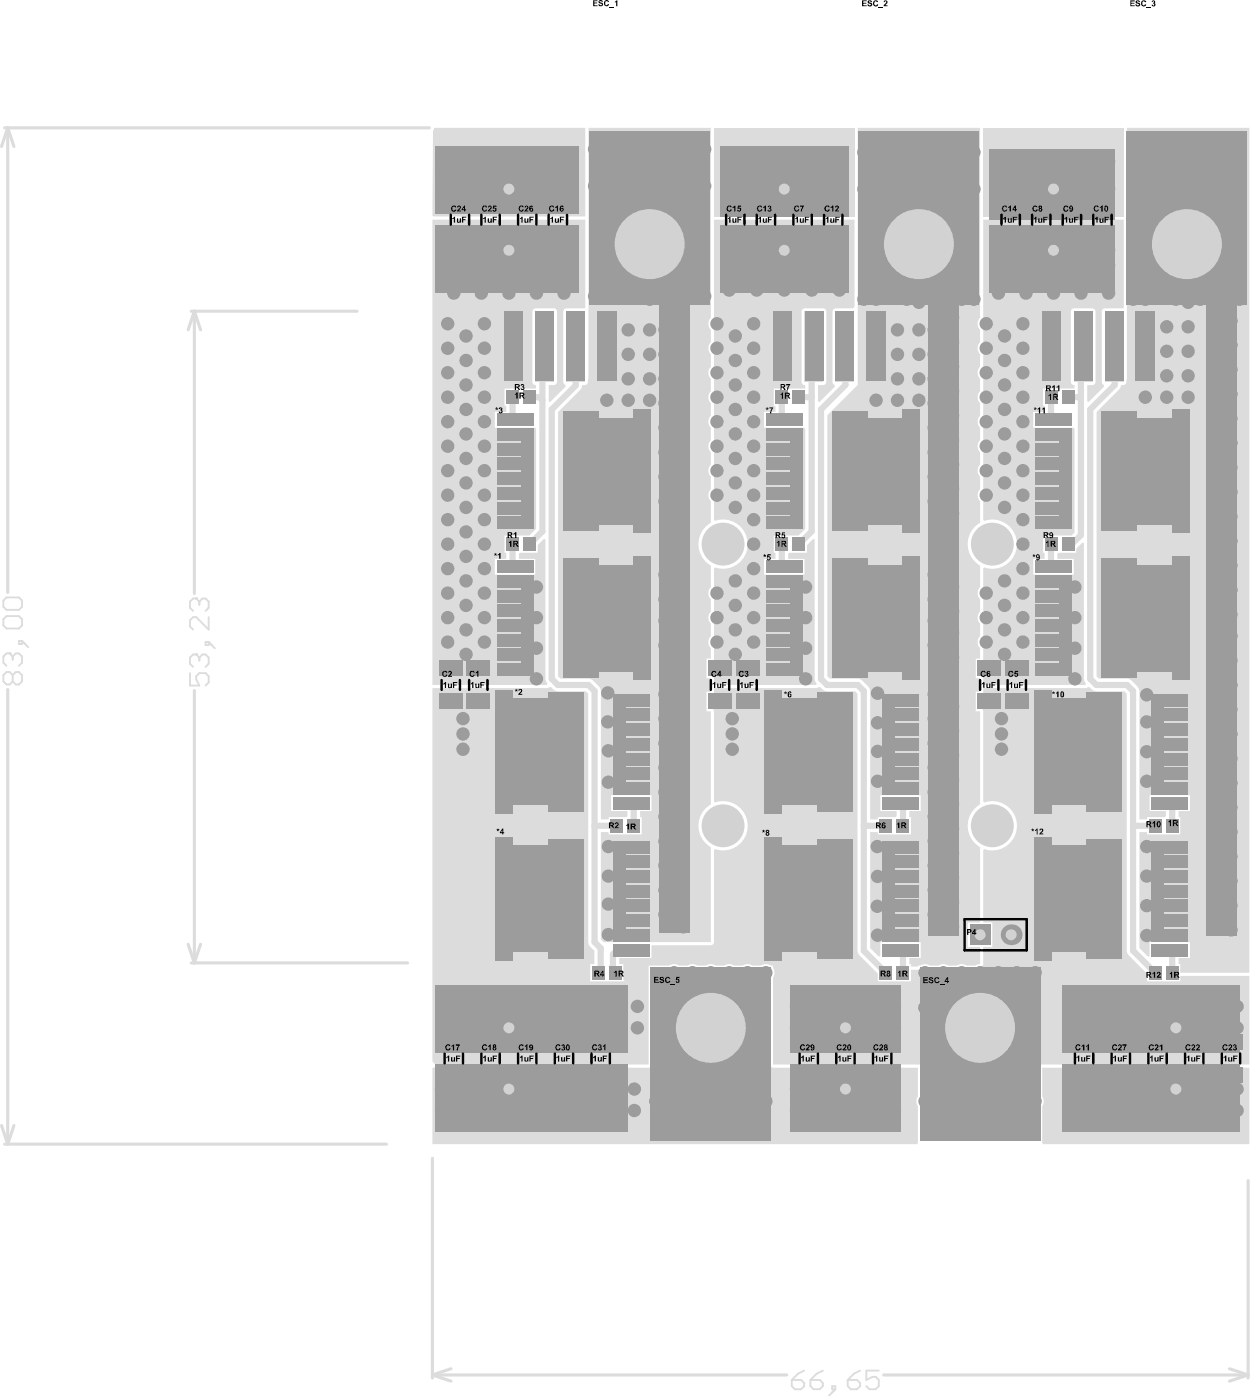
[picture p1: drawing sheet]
<svg xmlns="http://www.w3.org/2000/svg" width="340mm" height="380mm" viewBox="0 0 340 380" stroke-linecap="round" stroke-linejoin="round" font-family="sans-serif">
<g fill="#d2d2d2">
<circle cx="172.3" cy="116.2" r=".85"/>
<circle cx="172.3" cy="139.5" r=".85"/>
<circle cx="172.3" cy="122" r=".85"/>
<circle cx="172.3" cy="127.9" r=".85"/>
<circle cx="172.3" cy="133.7" r=".85"/>
<circle cx="166.5" cy="133.7" r=".85"/>
<circle cx="166.5" cy="127.9" r=".85"/>
<circle cx="166.5" cy="122" r=".85"/>
<circle cx="160.7" cy="116.2" r=".85"/>
<circle cx="160.7" cy="139.5" r=".85"/>
<circle cx="160.7" cy="133.7" r=".85"/>
<circle cx="160.7" cy="127.9" r=".85"/>
<circle cx="160.7" cy="122" r=".85"/>
<circle cx="155.7" cy="116.2" r=".85"/>
<circle cx="155.7" cy="139.5" r=".85"/>
<circle cx="155.7" cy="133.7" r=".85"/>
<circle cx="155.7" cy="122" r=".85"/>
<circle cx="155.7" cy="127.9" r=".85"/>
<circle cx="166.5" cy="116.2" r=".85"/>
<circle cx="166.5" cy="139.5" r=".85"/>
<circle cx="139.1" cy="216" r=".85"/>
<circle cx="139.1" cy="192.7" r=".85"/>
<circle cx="139.1" cy="210.2" r=".85"/>
<circle cx="139.1" cy="204.4" r=".85"/>
<circle cx="139.1" cy="198.5" r=".85"/>
<circle cx="144.9" cy="198.5" r=".85"/>
<circle cx="144.9" cy="204.4" r=".85"/>
<circle cx="144.9" cy="210.2" r=".85"/>
<circle cx="150.7" cy="216" r=".85"/>
<circle cx="150.7" cy="192.7" r=".85"/>
<circle cx="150.7" cy="198.5" r=".85"/>
<circle cx="150.7" cy="204.4" r=".85"/>
<circle cx="150.7" cy="210.2" r=".85"/>
<circle cx="155.7" cy="216" r=".85"/>
<circle cx="155.7" cy="192.7" r=".85"/>
<circle cx="155.7" cy="198.5" r=".85"/>
<circle cx="155.7" cy="210.2" r=".85"/>
<circle cx="155.7" cy="204.4" r=".85"/>
<circle cx="144.9" cy="216" r=".85"/>
<circle cx="144.9" cy="192.7" r=".85"/>
<circle cx="172.3" cy="156.1" r=".85"/>
<circle cx="172.3" cy="179.4" r=".85"/>
<circle cx="172.3" cy="161.9" r=".85"/>
<circle cx="172.3" cy="167.8" r=".85"/>
<circle cx="172.3" cy="173.6" r=".85"/>
<circle cx="166.5" cy="173.6" r=".85"/>
<circle cx="166.5" cy="167.8" r=".85"/>
<circle cx="166.5" cy="161.9" r=".85"/>
<circle cx="160.7" cy="156.1" r=".85"/>
<circle cx="160.7" cy="179.4" r=".85"/>
<circle cx="160.7" cy="173.6" r=".85"/>
<circle cx="160.7" cy="167.8" r=".85"/>
<circle cx="160.7" cy="161.9" r=".85"/>
<circle cx="155.7" cy="156.1" r=".85"/>
<circle cx="155.7" cy="179.4" r=".85"/>
<circle cx="155.7" cy="173.6" r=".85"/>
<circle cx="155.7" cy="161.9" r=".85"/>
<circle cx="155.7" cy="167.8" r=".85"/>
<circle cx="166.5" cy="156.1" r=".85"/>
<circle cx="166.5" cy="179.4" r=".85"/>
<circle cx="245.4" cy="156.1" r=".85"/>
<circle cx="245.4" cy="179.4" r=".85"/>
<circle cx="245.4" cy="161.9" r=".85"/>
<circle cx="245.4" cy="167.8" r=".85"/>
<circle cx="245.4" cy="173.6" r=".85"/>
<circle cx="239.6" cy="173.6" r=".85"/>
<circle cx="239.6" cy="167.8" r=".85"/>
<circle cx="239.6" cy="161.9" r=".85"/>
<circle cx="233.8" cy="156.1" r=".85"/>
<circle cx="233.8" cy="179.4" r=".85"/>
<circle cx="233.8" cy="173.6" r=".85"/>
<circle cx="233.8" cy="167.8" r=".85"/>
<circle cx="233.8" cy="161.9" r=".85"/>
<circle cx="228.8" cy="156.1" r=".85"/>
<circle cx="228.8" cy="179.4" r=".85"/>
<circle cx="228.8" cy="173.6" r=".85"/>
<circle cx="228.8" cy="161.9" r=".85"/>
<circle cx="228.8" cy="167.8" r=".85"/>
<circle cx="239.6" cy="156.1" r=".85"/>
<circle cx="239.6" cy="179.4" r=".85"/>
<circle cx="318.6" cy="116.2" r=".85"/>
<circle cx="318.6" cy="139.5" r=".85"/>
<circle cx="318.6" cy="122" r=".85"/>
<circle cx="318.6" cy="127.9" r=".85"/>
<circle cx="318.6" cy="133.7" r=".85"/>
<circle cx="312.8" cy="133.7" r=".85"/>
<circle cx="312.8" cy="127.9" r=".85"/>
<circle cx="312.8" cy="122" r=".85"/>
<circle cx="306.9" cy="116.2" r=".85"/>
<circle cx="306.9" cy="139.5" r=".85"/>
<circle cx="306.9" cy="133.7" r=".85"/>
<circle cx="306.9" cy="127.9" r=".85"/>
<circle cx="306.9" cy="122" r=".85"/>
<circle cx="302" cy="116.2" r=".85"/>
<circle cx="302" cy="139.5" r=".85"/>
<circle cx="302" cy="133.7" r=".85"/>
<circle cx="302" cy="122" r=".85"/>
<circle cx="302" cy="127.9" r=".85"/>
<circle cx="312.8" cy="116.2" r=".85"/>
<circle cx="312.8" cy="139.5" r=".85"/>
<circle cx="285.3" cy="255.9" r=".85"/>
<circle cx="285.3" cy="232.6" r=".85"/>
<circle cx="285.3" cy="250.1" r=".85"/>
<circle cx="285.3" cy="244.3" r=".85"/>
<circle cx="285.3" cy="238.5" r=".85"/>
<circle cx="291.1" cy="238.5" r=".85"/>
<circle cx="291.1" cy="244.3" r=".85"/>
<circle cx="291.1" cy="250.1" r=".85"/>
<circle cx="297" cy="255.9" r=".85"/>
<circle cx="297" cy="232.6" r=".85"/>
<circle cx="297" cy="238.5" r=".85"/>
<circle cx="297" cy="244.3" r=".85"/>
<circle cx="297" cy="250.1" r=".85"/>
<circle cx="302" cy="255.9" r=".85"/>
<circle cx="302" cy="232.6" r=".85"/>
<circle cx="302" cy="238.5" r=".85"/>
<circle cx="302" cy="250.1" r=".85"/>
<circle cx="302" cy="244.3" r=".85"/>
<circle cx="291.1" cy="255.9" r=".85"/>
<circle cx="291.1" cy="232.6" r=".85"/>
<circle cx="318.6" cy="156.1" r=".85"/>
<circle cx="318.6" cy="179.4" r=".85"/>
<circle cx="318.6" cy="161.9" r=".85"/>
<circle cx="318.6" cy="167.8" r=".85"/>
<circle cx="318.6" cy="173.6" r=".85"/>
<circle cx="312.8" cy="173.6" r=".85"/>
<circle cx="312.8" cy="167.8" r=".85"/>
<circle cx="312.8" cy="161.9" r=".85"/>
<circle cx="306.9" cy="156.1" r=".85"/>
<circle cx="306.9" cy="179.4" r=".85"/>
<circle cx="306.9" cy="173.6" r=".85"/>
<circle cx="306.9" cy="167.8" r=".85"/>
<circle cx="306.9" cy="161.9" r=".85"/>
<circle cx="302" cy="156.1" r=".85"/>
<circle cx="302" cy="179.4" r=".85"/>
<circle cx="302" cy="173.6" r=".85"/>
<circle cx="302" cy="161.9" r=".85"/>
<circle cx="302" cy="167.8" r=".85"/>
<circle cx="312.8" cy="156.1" r=".85"/>
<circle cx="312.8" cy="179.4" r=".85"/>
<circle cx="285.3" cy="216" r=".85"/>
<circle cx="285.3" cy="192.7" r=".85"/>
<circle cx="285.3" cy="210.2" r=".85"/>
<circle cx="285.3" cy="204.4" r=".85"/>
<circle cx="285.3" cy="198.5" r=".85"/>
<circle cx="291.1" cy="198.5" r=".85"/>
<circle cx="291.1" cy="204.4" r=".85"/>
<circle cx="291.1" cy="210.2" r=".85"/>
<circle cx="297" cy="216" r=".85"/>
<circle cx="297" cy="192.7" r=".85"/>
<circle cx="297" cy="198.5" r=".85"/>
<circle cx="297" cy="204.4" r=".85"/>
<circle cx="297" cy="210.2" r=".85"/>
<circle cx="302" cy="216" r=".85"/>
<circle cx="302" cy="192.7" r=".85"/>
<circle cx="302" cy="198.5" r=".85"/>
<circle cx="302" cy="210.2" r=".85"/>
<circle cx="302" cy="204.4" r=".85"/>
<circle cx="291.1" cy="216" r=".85"/>
<circle cx="291.1" cy="192.7" r=".85"/>
<circle cx="212.2" cy="255.9" r=".85"/>
<circle cx="212.2" cy="232.6" r=".85"/>
<circle cx="212.2" cy="250.1" r=".85"/>
<circle cx="212.2" cy="244.3" r=".85"/>
<circle cx="212.2" cy="238.5" r=".85"/>
<circle cx="218" cy="238.5" r=".85"/>
<circle cx="218" cy="244.3" r=".85"/>
<circle cx="218" cy="250.1" r=".85"/>
<circle cx="223.8" cy="255.9" r=".85"/>
<circle cx="223.8" cy="232.6" r=".85"/>
<circle cx="223.8" cy="238.5" r=".85"/>
<circle cx="223.8" cy="244.3" r=".85"/>
<circle cx="223.8" cy="250.1" r=".85"/>
<circle cx="228.8" cy="255.9" r=".85"/>
<circle cx="228.8" cy="232.6" r=".85"/>
<circle cx="228.8" cy="238.5" r=".85"/>
<circle cx="228.8" cy="250.1" r=".85"/>
<circle cx="228.8" cy="244.3" r=".85"/>
<circle cx="218" cy="255.9" r=".85"/>
<circle cx="218" cy="232.6" r=".85"/>
<circle cx="245.4" cy="116.2" r=".85"/>
<circle cx="245.4" cy="139.5" r=".85"/>
<circle cx="245.4" cy="122" r=".85"/>
<circle cx="245.4" cy="127.9" r=".85"/>
<circle cx="245.4" cy="133.7" r=".85"/>
<circle cx="239.6" cy="133.7" r=".85"/>
<circle cx="239.6" cy="127.9" r=".85"/>
<circle cx="239.6" cy="122" r=".85"/>
<circle cx="233.8" cy="116.2" r=".85"/>
<circle cx="233.8" cy="139.5" r=".85"/>
<circle cx="233.8" cy="133.7" r=".85"/>
<circle cx="233.8" cy="127.9" r=".85"/>
<circle cx="233.8" cy="122" r=".85"/>
<circle cx="228.8" cy="116.2" r=".85"/>
<circle cx="228.8" cy="139.5" r=".85"/>
<circle cx="228.8" cy="133.7" r=".85"/>
<circle cx="228.8" cy="122" r=".85"/>
<circle cx="228.8" cy="127.9" r=".85"/>
<circle cx="239.6" cy="116.2" r=".85"/>
<circle cx="239.6" cy="139.5" r=".85"/>
<circle cx="139.1" cy="255.9" r=".85"/>
<circle cx="139.1" cy="232.6" r=".85"/>
<circle cx="139.1" cy="250.1" r=".85"/>
<circle cx="139.1" cy="244.3" r=".85"/>
<circle cx="139.1" cy="238.5" r=".85"/>
<circle cx="144.9" cy="238.5" r=".85"/>
<circle cx="144.9" cy="244.3" r=".85"/>
<circle cx="144.9" cy="250.1" r=".85"/>
<circle cx="150.7" cy="255.9" r=".85"/>
<circle cx="150.7" cy="232.6" r=".85"/>
<circle cx="150.7" cy="238.5" r=".85"/>
<circle cx="150.7" cy="244.3" r=".85"/>
<circle cx="150.7" cy="250.1" r=".85"/>
<circle cx="155.7" cy="255.9" r=".85"/>
<circle cx="155.7" cy="232.6" r=".85"/>
<circle cx="155.7" cy="238.5" r=".85"/>
<circle cx="155.7" cy="250.1" r=".85"/>
<circle cx="155.7" cy="244.3" r=".85"/>
<circle cx="144.9" cy="255.9" r=".85"/>
<circle cx="144.9" cy="232.6" r=".85"/>
<circle cx="212.2" cy="216" r=".85"/>
<circle cx="212.2" cy="192.7" r=".85"/>
<circle cx="212.2" cy="210.2" r=".85"/>
<circle cx="212.2" cy="204.4" r=".85"/>
<circle cx="212.2" cy="198.5" r=".85"/>
<circle cx="218" cy="198.5" r=".85"/>
<circle cx="218" cy="204.4" r=".85"/>
<circle cx="218" cy="210.2" r=".85"/>
<circle cx="223.8" cy="216" r=".85"/>
<circle cx="223.8" cy="192.7" r=".85"/>
<circle cx="223.8" cy="198.5" r=".85"/>
<circle cx="223.8" cy="204.4" r=".85"/>
<circle cx="223.8" cy="210.2" r=".85"/>
<circle cx="228.8" cy="216" r=".85"/>
<circle cx="228.8" cy="192.7" r=".85"/>
<circle cx="228.8" cy="198.5" r=".85"/>
<circle cx="228.8" cy="210.2" r=".85"/>
<circle cx="228.8" cy="204.4" r=".85"/>
<circle cx="218" cy="216" r=".85"/>
<circle cx="218" cy="192.7" r=".85"/>
<circle cx="336.7" cy="81.3" r=".85"/>
<circle cx="336.7" cy="41.4" r=".85"/>
<circle cx="336.7" cy="51" r=".85"/>
<circle cx="310.3" cy="53" r=".85"/>
<circle cx="315.2" cy="53" r=".85"/>
<circle cx="335.2" cy="53" r=".85"/>
<circle cx="330.2" cy="53" r=".85"/>
<circle cx="183.9" cy="52.2" r=".85"/>
<circle cx="164" cy="52.2" r=".85"/>
<circle cx="169" cy="52.2" r=".85"/>
<circle cx="188.9" cy="52.2" r=".85"/>
<circle cx="179" cy="52.2" r=".85"/>
<circle cx="174" cy="52.2" r=".85"/>
<circle cx="257.1" cy="53" r=".85"/>
<circle cx="242.1" cy="53" r=".85"/>
<circle cx="237.1" cy="53" r=".85"/>
<circle cx="262.1" cy="59.7" r=".85"/>
<circle cx="262.1" cy="53" r=".85"/>
<circle cx="247.1" cy="52.2" r=".85"/>
<circle cx="252.1" cy="53" r=".85"/>
<circle cx="325.2" cy="53" r=".85"/>
<circle cx="320.2" cy="52.2" r=".85"/>
<circle cx="336.9" cy="66.3" r=".85"/>
<circle cx="334.4" cy="66.3" r=".85"/>
<circle cx="322.7" cy="82.1" r=".85"/>
<circle cx="249.6" cy="82.1" r=".85"/>
<circle cx="176.5" cy="81.3" r=".85"/>
<circle cx="188.1" cy="80.5" r=".85"/>
<circle cx="164.8" cy="80.5" r=".85"/>
<circle cx="173.1" cy="80.5" r=".85"/>
<circle cx="179.8" cy="80.5" r=".85"/>
<circle cx="238" cy="81.3" r=".85"/>
<circle cx="261.2" cy="81.3" r=".85"/>
<circle cx="246.3" cy="81.3" r=".85"/>
<circle cx="252.9" cy="81.3" r=".85"/>
<circle cx="311.1" cy="81.3" r=".85"/>
<circle cx="334.4" cy="81.3" r=".85"/>
<circle cx="319.4" cy="81.3" r=".85"/>
<circle cx="326.1" cy="81.3" r=".85"/>
<circle cx="309.4" cy="61.3" r=".85"/>
<circle cx="307.8" cy="63.8" r=".85"/>
<circle cx="309.4" cy="73" r=".85"/>
<circle cx="307.8" cy="67.2" r=".85"/>
<circle cx="307.8" cy="70.5" r=".85"/>
<circle cx="311.1" cy="63.8" r=".85"/>
<circle cx="311.1" cy="70.5" r=".85"/>
<circle cx="311.1" cy="67.2" r=".85"/>
<circle cx="335.2" cy="60.5" r=".85"/>
<circle cx="335.2" cy="72.1" r=".85"/>
<circle cx="336.9" cy="63" r=".85"/>
<circle cx="333.5" cy="63" r=".85"/>
<circle cx="336.9" cy="69.6" r=".85"/>
<circle cx="333.5" cy="69.6" r=".85"/>
<circle cx="237.1" cy="72.1" r=".85"/>
<circle cx="237.1" cy="60.5" r=".85"/>
<circle cx="262.1" cy="71.3" r=".85"/>
<circle cx="263.9" cy="69" r=".85"/>
<circle cx="263.7" cy="65.5" r=".85"/>
<circle cx="263.7" cy="62.2" r=".85"/>
<circle cx="260.4" cy="62.2" r=".85"/>
<circle cx="260.4" cy="68.8" r=".85"/>
<circle cx="260.4" cy="65.5" r=".85"/>
<circle cx="235.5" cy="63" r=".85"/>
<circle cx="235.5" cy="69.6" r=".85"/>
<circle cx="235.5" cy="66.3" r=".85"/>
<circle cx="238.8" cy="69.6" r=".85"/>
<circle cx="238.8" cy="63" r=".85"/>
<circle cx="238.8" cy="66.3" r=".85"/>
<circle cx="188.9" cy="59.7" r=".85"/>
<circle cx="188.9" cy="71.3" r=".85"/>
<circle cx="164" cy="59.7" r=".85"/>
<circle cx="164" cy="71.3" r=".85"/>
<circle cx="162.3" cy="68.8" r=".85"/>
<circle cx="162.3" cy="65.5" r=".85"/>
<circle cx="162.3" cy="62.2" r=".85"/>
<circle cx="165.7" cy="62.2" r=".85"/>
<circle cx="165.7" cy="68.8" r=".85"/>
<circle cx="165.7" cy="65.5" r=".85"/>
<circle cx="187.3" cy="62.2" r=".85"/>
<circle cx="190.6" cy="62.2" r=".85"/>
<circle cx="187.3" cy="65.5" r=".85"/>
<circle cx="190.6" cy="65.5" r=".85"/>
<circle cx="190.6" cy="68.8" r=".85"/>
<circle cx="187.3" cy="68.8" r=".85"/>
<circle cx="251.2" cy="273.7" r=".85"/>
<circle cx="252.4" cy="279.6" r=".85"/>
<circle cx="254" cy="272.6" r=".85"/>
<circle cx="252.9" cy="276.2" r=".85"/>
<circle cx="280" cy="278.7" r=".85"/>
<circle cx="280.9" cy="272.9" r=".85"/>
<circle cx="277.9" cy="272.2" r=".85"/>
<circle cx="279.3" cy="275.5" r=".85"/>
<circle cx="259.4" cy="270.5" r=".85"/>
<circle cx="272.6" cy="270.3" r=".85"/>
<circle cx="274.8" cy="272.2" r=".85"/>
<circle cx="276.3" cy="274.8" r=".85"/>
<circle cx="277" cy="277.8" r=".85"/>
<circle cx="277.1" cy="280.6" r=".85"/>
<circle cx="276.3" cy="283.5" r=".85"/>
<circle cx="274.7" cy="286.2" r=".85"/>
<circle cx="272.8" cy="288.3" r=".85"/>
<circle cx="270.2" cy="289.7" r=".85"/>
<circle cx="267.1" cy="290.1" r=".85"/>
<circle cx="264" cy="290.1" r=".85"/>
<circle cx="261.3" cy="289.1" r=".85"/>
<circle cx="259.1" cy="287.8" r=".85"/>
<circle cx="257.3" cy="285.9" r=".85"/>
<circle cx="255.8" cy="283.4" r=".85"/>
<circle cx="257.1" cy="272.5" r=".85"/>
<circle cx="255.8" cy="275.2" r=".85"/>
<circle cx="255.2" cy="278.2" r=".85"/>
<circle cx="179.9" cy="277.4" r=".85"/>
<circle cx="180.6" cy="274" r=".85"/>
<circle cx="205.4" cy="273.3" r=".85"/>
<circle cx="206.5" cy="276.9" r=".85"/>
<circle cx="206.2" cy="280.5" r=".85"/>
<circle cx="202.3" cy="273.1" r=".85"/>
<circle cx="203.6" cy="275.7" r=".85"/>
<circle cx="204.1" cy="278.7" r=".85"/>
<circle cx="179.3" cy="280.8" r=".85"/>
<circle cx="183.6" cy="273.8" r=".85"/>
<circle cx="182.5" cy="276.6" r=".85"/>
<circle cx="185.3" cy="287.2" r=".85"/>
<circle cx="183.4" cy="284.6" r=".85"/>
<circle cx="192.9" cy="290.5" r=".85"/>
<circle cx="190" cy="289.9" r=".85"/>
<circle cx="187.5" cy="288.9" r=".85"/>
<circle cx="182" cy="282.2" r=".85"/>
<circle cx="182" cy="279.3" r=".85"/>
<circle cx="202.7" cy="284.5" r=".85"/>
<circle cx="200.7" cy="287.1" r=".85"/>
<circle cx="198.2" cy="288.9" r=".85"/>
<circle cx="195.6" cy="290" r=".85"/>
<circle cx="203.8" cy="281.9" r=".85"/>
<circle cx="255.1" cy="280.9" r=".85"/>
<circle cx="272" cy="203.5" r=".85"/>
<circle cx="272" cy="199.4" r=".85"/>
<circle cx="272" cy="195.2" r=".85"/>
<circle cx="198.9" cy="203.5" r=".85"/>
<circle cx="198.9" cy="199.4" r=".85"/>
<circle cx="198.9" cy="195.2" r=".85"/>
<circle cx="125.8" cy="203.5" r=".85"/>
<circle cx="125.8" cy="199.4" r=".85"/>
<circle cx="125.8" cy="195.2" r=".85"/>
<circle cx="243.8" cy="108.7" r=".85"/>
<circle cx="249.6" cy="108.7" r=".85"/>
<circle cx="249.6" cy="102.9" r=".85"/>
<circle cx="243.8" cy="102.9" r=".85"/>
<circle cx="249.6" cy="96.3" r=".85"/>
<circle cx="249.6" cy="89.6" r=".85"/>
<circle cx="238" cy="108.7" r=".85"/>
<circle cx="243.8" cy="96.3" r=".85"/>
<circle cx="243.8" cy="89.6" r=".85"/>
<circle cx="170.6" cy="108.7" r=".85"/>
<circle cx="176.5" cy="108.7" r=".85"/>
<circle cx="176.5" cy="102.9" r=".85"/>
<circle cx="170.6" cy="102.9" r=".85"/>
<circle cx="176.5" cy="96.3" r=".85"/>
<circle cx="176.5" cy="89.6" r=".85"/>
<circle cx="164.8" cy="108.7" r=".85"/>
<circle cx="170.6" cy="96.3" r=".85"/>
<circle cx="170.6" cy="89.6" r=".85"/>
<circle cx="316.9" cy="88.8" r=".85"/>
<circle cx="316.9" cy="95.4" r=".85"/>
<circle cx="311.1" cy="107.9" r=".85"/>
<circle cx="322.7" cy="88.8" r=".85"/>
<circle cx="322.7" cy="95.4" r=".85"/>
<circle cx="316.9" cy="102.1" r=".85"/>
<circle cx="322.7" cy="102.1" r=".85"/>
<circle cx="322.7" cy="107.9" r=".85"/>
<circle cx="316.9" cy="107.9" r=".85"/>
<circle cx="336" cy="279.2" r=".85"/>
<circle cx="329.4" cy="279.2" r=".85"/>
<circle cx="336" cy="273.4" r=".85"/>
<circle cx="329.4" cy="273.4" r=".85"/>
<circle cx="322.7" cy="273.4" r=".85"/>
<circle cx="310.3" cy="279.2" r=".85"/>
<circle cx="303.6" cy="279.2" r=".85"/>
<circle cx="297" cy="279.2" r=".85"/>
<circle cx="290.3" cy="279.2" r=".85"/>
<circle cx="310.3" cy="273.4" r=".85"/>
<circle cx="303.6" cy="273.4" r=".85"/>
<circle cx="297" cy="273.4" r=".85"/>
<circle cx="290.3" cy="273.4" r=".85"/>
<circle cx="316.9" cy="273.4" r=".85"/>
<circle cx="290.3" cy="295.8" r=".85"/>
<circle cx="297" cy="295.8" r=".85"/>
<circle cx="303.6" cy="295.8" r=".85"/>
<circle cx="310.3" cy="295.8" r=".85"/>
<circle cx="290.3" cy="301.6" r=".85"/>
<circle cx="297" cy="301.6" r=".85"/>
<circle cx="303.6" cy="301.6" r=".85"/>
<circle cx="310.3" cy="301.6" r=".85"/>
<circle cx="329.4" cy="295.8" r=".85"/>
<circle cx="336" cy="295.8" r=".85"/>
<circle cx="316.1" cy="301.6" r=".85"/>
<circle cx="322.7" cy="301.6" r=".85"/>
<circle cx="329.4" cy="301.6" r=".85"/>
<circle cx="336" cy="301.6" r=".85"/>
<circle cx="154" cy="273.4" r=".85"/>
<circle cx="120.8" cy="273.4" r=".85"/>
<circle cx="127.4" cy="273.4" r=".85"/>
<circle cx="134.1" cy="273.4" r=".85"/>
<circle cx="140.7" cy="273.4" r=".85"/>
<circle cx="147.4" cy="273.4" r=".85"/>
<circle cx="120.8" cy="279.2" r=".85"/>
<circle cx="127.4" cy="279.2" r=".85"/>
<circle cx="134.1" cy="279.2" r=".85"/>
<circle cx="147.4" cy="279.2" r=".85"/>
<circle cx="159.8" cy="273.4" r=".85"/>
<circle cx="166.5" cy="273.4" r=".85"/>
<circle cx="173.1" cy="273.4" r=".85"/>
<circle cx="216.4" cy="273.4" r=".85"/>
<circle cx="223" cy="273.4" r=".85"/>
<circle cx="229.6" cy="273.4" r=".85"/>
<circle cx="236.3" cy="273.4" r=".85"/>
<circle cx="153.2" cy="279.2" r=".85"/>
<circle cx="159.8" cy="279.2" r=".85"/>
<circle cx="166.5" cy="279.2" r=".85"/>
<circle cx="173.1" cy="279.2" r=".85"/>
<circle cx="216.4" cy="279.2" r=".85"/>
<circle cx="223" cy="279.2" r=".85"/>
<circle cx="236.3" cy="279.2" r=".85"/>
<circle cx="242.9" cy="279.2" r=".85"/>
<circle cx="242.9" cy="273.4" r=".85"/>
<circle cx="242.9" cy="295.8" r=".85"/>
<circle cx="242.9" cy="301.6" r=".85"/>
<circle cx="307.8" cy="81.3" r=".85"/>
<circle cx="317.7" cy="51.4" r=".85"/>
<circle cx="312.8" cy="51.4" r=".85"/>
<circle cx="307.8" cy="51.4" r=".85"/>
<circle cx="322.7" cy="51.4" r=".85"/>
<circle cx="327.7" cy="51.4" r=".85"/>
<circle cx="327.7" cy="41.4" r=".85"/>
<circle cx="322.7" cy="41.4" r=".85"/>
<circle cx="317.7" cy="41.4" r=".85"/>
<circle cx="312.8" cy="41.4" r=".85"/>
<circle cx="307.8" cy="41.4" r=".85"/>
<circle cx="332.7" cy="51.4" r=".85"/>
<circle cx="332.7" cy="41.4" r=".85"/>
<circle cx="264.6" cy="81.3" r=".85"/>
<circle cx="234.6" cy="81.3" r=".85"/>
<circle cx="244.6" cy="51.4" r=".85"/>
<circle cx="239.6" cy="51.4" r=".85"/>
<circle cx="234.6" cy="51.4" r=".85"/>
<circle cx="249.6" cy="51.4" r=".85"/>
<circle cx="254.6" cy="51.4" r=".85"/>
<circle cx="254.6" cy="41.4" r=".85"/>
<circle cx="249.6" cy="41.4" r=".85"/>
<circle cx="244.6" cy="41.4" r=".85"/>
<circle cx="239.6" cy="41.4" r=".85"/>
<circle cx="234.6" cy="41.4" r=".85"/>
<circle cx="259.6" cy="51.4" r=".85"/>
<circle cx="264.6" cy="51.4" r=".85"/>
<circle cx="259.6" cy="41.4" r=".85"/>
<circle cx="264.6" cy="41.4" r=".85"/>
<circle cx="191.4" cy="80.5" r=".85"/>
<circle cx="161.5" cy="80.5" r=".85"/>
<circle cx="171.5" cy="50.5" r=".85"/>
<circle cx="166.5" cy="50.5" r=".85"/>
<circle cx="161.5" cy="50.5" r=".85"/>
<circle cx="176.5" cy="50.5" r=".85"/>
<circle cx="181.4" cy="50.5" r=".85"/>
<circle cx="181.4" cy="40.5" r=".85"/>
<circle cx="176.5" cy="40.5" r=".85"/>
<circle cx="171.5" cy="40.5" r=".85"/>
<circle cx="166.5" cy="40.5" r=".85"/>
<circle cx="161.5" cy="40.5" r=".85"/>
<circle cx="186.4" cy="50.5" r=".85"/>
<circle cx="191.4" cy="50.5" r=".85"/>
<circle cx="186.4" cy="40.5" r=".85"/>
<circle cx="191.4" cy="40.5" r=".85"/>
<circle cx="138.2" cy="73.8" r=".85"/>
<circle cx="213" cy="73.8" r=".85"/>
<circle cx="271.2" cy="68" r=".85"/>
<circle cx="278.7" cy="68" r=".85"/>
<circle cx="301.1" cy="68" r=".85"/>
<circle cx="293.6" cy="68" r=".85"/>
<circle cx="228" cy="68" r=".85"/>
<circle cx="220.5" cy="68" r=".85"/>
<circle cx="198.1" cy="68" r=".85"/>
<circle cx="205.5" cy="68" r=".85"/>
<circle cx="123.3" cy="68" r=".85"/>
<circle cx="130.7" cy="68" r=".85"/>
<circle cx="153.2" cy="68" r=".85"/>
<circle cx="145.7" cy="68" r=".85"/>
<circle cx="301.1" cy="79.6" r=".85"/>
<circle cx="286.2" cy="79.6" r=".85"/>
<circle cx="271.2" cy="79.6" r=".85"/>
<circle cx="301.1" cy="72.1" r=".85"/>
<circle cx="286.2" cy="74.6" r=".85"/>
<circle cx="271.2" cy="72.1" r=".85"/>
<circle cx="293.6" cy="72.1" r=".85"/>
<circle cx="278.7" cy="72.1" r=".85"/>
<circle cx="293.6" cy="79.6" r=".85"/>
<circle cx="278.7" cy="79.6" r=".85"/>
<circle cx="228" cy="78.8" r=".85"/>
<circle cx="213" cy="78.8" r=".85"/>
<circle cx="198.1" cy="78.8" r=".85"/>
<circle cx="228" cy="71.3" r=".85"/>
<circle cx="198.1" cy="71.3" r=".85"/>
<circle cx="220.5" cy="71.3" r=".85"/>
<circle cx="205.5" cy="71.3" r=".85"/>
<circle cx="220.5" cy="78.8" r=".85"/>
<circle cx="205.5" cy="78.8" r=".85"/>
<circle cx="153.2" cy="79.6" r=".85"/>
<circle cx="138.2" cy="79.6" r=".85"/>
<circle cx="123.3" cy="79.6" r=".85"/>
<circle cx="153.2" cy="72.1" r=".85"/>
<circle cx="123.3" cy="72.1" r=".85"/>
<circle cx="145.7" cy="72.1" r=".85"/>
<circle cx="130.7" cy="72.1" r=".85"/>
<circle cx="145.7" cy="79.6" r=".85"/>
<circle cx="130.7" cy="79.6" r=".85"/>
<circle cx="301.1" cy="51.4" r=".85"/>
<circle cx="271.2" cy="51.4" r=".85"/>
<circle cx="271.2" cy="43.9" r=".85"/>
<circle cx="286.2" cy="43.9" r=".85"/>
<circle cx="301.1" cy="43.9" r=".85"/>
<circle cx="293.6" cy="51.4" r=".85"/>
<circle cx="278.7" cy="51.4" r=".85"/>
<circle cx="293.6" cy="43.9" r=".85"/>
<circle cx="278.7" cy="43.9" r=".85"/>
<circle cx="228" cy="51.4" r=".85"/>
<circle cx="198.1" cy="51.4" r=".85"/>
<circle cx="198.1" cy="43.9" r=".85"/>
<circle cx="213" cy="43.9" r=".85"/>
<circle cx="228" cy="43.9" r=".85"/>
<circle cx="220.5" cy="51.4" r=".85"/>
<circle cx="205.5" cy="51.4" r=".85"/>
<circle cx="220.5" cy="43.9" r=".85"/>
<circle cx="205.5" cy="43.9" r=".85"/>
<circle cx="130.7" cy="43.9" r=".85"/>
<circle cx="145.7" cy="43.9" r=".85"/>
<circle cx="130.7" cy="51.4" r=".85"/>
<circle cx="145.7" cy="51.4" r=".85"/>
<circle cx="153.2" cy="43.9" r=".85"/>
<circle cx="138.2" cy="43.9" r=".85"/>
<circle cx="123.3" cy="43.9" r=".85"/>
<circle cx="236.3" cy="301.6" r=".85"/>
<circle cx="229.6" cy="301.6" r=".85"/>
<circle cx="223" cy="301.6" r=".85"/>
<circle cx="216.4" cy="301.6" r=".85"/>
<circle cx="172.3" cy="301.6" r=".85"/>
<circle cx="165.7" cy="301.6" r=".85"/>
<circle cx="159" cy="301.6" r=".85"/>
<circle cx="152.4" cy="301.6" r=".85"/>
<circle cx="236.3" cy="295.8" r=".85"/>
<circle cx="223" cy="295.8" r=".85"/>
<circle cx="216.4" cy="295.8" r=".85"/>
<circle cx="172.3" cy="295.8" r=".85"/>
<circle cx="165.7" cy="295.8" r=".85"/>
<circle cx="159" cy="295.8" r=".85"/>
<circle cx="146.5" cy="301.6" r=".85"/>
<circle cx="139.9" cy="301.6" r=".85"/>
<circle cx="133.2" cy="301.6" r=".85"/>
<circle cx="126.6" cy="301.6" r=".85"/>
<circle cx="119.9" cy="301.6" r=".85"/>
<circle cx="146.5" cy="295.8" r=".85"/>
<circle cx="133.2" cy="295.8" r=".85"/>
<circle cx="126.6" cy="295.8" r=".85"/>
<circle cx="119.9" cy="295.8" r=".85"/>
<circle cx="153.2" cy="295.8" r=".85"/>
<circle cx="123.3" cy="51.4" r=".85"/>
<circle cx="153.2" cy="51.4" r=".85"/>
<circle cx="334.4" cy="166.9" r=".85"/>
<circle cx="334.4" cy="87.1" r=".85"/>
<circle cx="334.4" cy="93.8" r=".85"/>
<circle cx="334.4" cy="100.4" r=".85"/>
<circle cx="334.4" cy="107.1" r=".85"/>
<circle cx="334.4" cy="113.7" r=".85"/>
<circle cx="334.4" cy="120.4" r=".85"/>
<circle cx="334.4" cy="127" r=".85"/>
<circle cx="334.4" cy="133.7" r=".85"/>
<circle cx="334.4" cy="140.3" r=".85"/>
<circle cx="334.4" cy="147" r=".85"/>
<circle cx="334.4" cy="153.6" r=".85"/>
<circle cx="334.4" cy="160.3" r=".85"/>
<circle cx="329.4" cy="90.4" r=".85"/>
<circle cx="329.4" cy="97.1" r=".85"/>
<circle cx="329.4" cy="103.7" r=".85"/>
<circle cx="329.4" cy="110.4" r=".85"/>
<circle cx="329.4" cy="117" r=".85"/>
<circle cx="329.4" cy="123.7" r=".85"/>
<circle cx="329.4" cy="130.3" r=".85"/>
<circle cx="329.4" cy="137" r=".85"/>
<circle cx="329.4" cy="143.7" r=".85"/>
<circle cx="329.4" cy="150.3" r=".85"/>
<circle cx="329.4" cy="157" r=".85"/>
<circle cx="329.4" cy="163.6" r=".85"/>
<circle cx="334.4" cy="172.8" r=".85"/>
<circle cx="334.4" cy="179.4" r=".85"/>
<circle cx="334.4" cy="186.1" r=".85"/>
<circle cx="334.4" cy="192.7" r=".85"/>
<circle cx="334.4" cy="199.4" r=".85"/>
<circle cx="334.4" cy="206" r=".85"/>
<circle cx="334.4" cy="212.7" r=".85"/>
<circle cx="334.4" cy="219.3" r=".85"/>
<circle cx="334.4" cy="226" r=".85"/>
<circle cx="334.4" cy="232.6" r=".85"/>
<circle cx="334.4" cy="239.3" r=".85"/>
<circle cx="334.4" cy="245.9" r=".85"/>
<circle cx="334.4" cy="252.6" r=".85"/>
<circle cx="329.4" cy="169.4" r=".85"/>
<circle cx="329.4" cy="176.1" r=".85"/>
<circle cx="329.4" cy="182.7" r=".85"/>
<circle cx="329.4" cy="189.4" r=".85"/>
<circle cx="329.4" cy="196" r=".85"/>
<circle cx="329.4" cy="202.7" r=".85"/>
<circle cx="329.4" cy="209.3" r=".85"/>
<circle cx="329.4" cy="216" r=".85"/>
<circle cx="329.4" cy="222.7" r=".85"/>
<circle cx="329.4" cy="229.3" r=".85"/>
<circle cx="329.4" cy="236" r=".85"/>
<circle cx="329.4" cy="242.6" r=".85"/>
<circle cx="329.4" cy="249.3" r=".85"/>
<circle cx="258.7" cy="166.1" r=".85"/>
<circle cx="258.7" cy="86.3" r=".85"/>
<circle cx="258.7" cy="92.9" r=".85"/>
<circle cx="258.7" cy="99.6" r=".85"/>
<circle cx="258.7" cy="106.2" r=".85"/>
<circle cx="258.7" cy="112.9" r=".85"/>
<circle cx="258.7" cy="119.5" r=".85"/>
<circle cx="258.7" cy="126.2" r=".85"/>
<circle cx="258.7" cy="132.8" r=".85"/>
<circle cx="258.7" cy="139.5" r=".85"/>
<circle cx="258.7" cy="159.5" r=".85"/>
<circle cx="253.7" cy="89.6" r=".85"/>
<circle cx="253.7" cy="96.3" r=".85"/>
<circle cx="253.7" cy="102.9" r=".85"/>
<circle cx="253.7" cy="109.6" r=".85"/>
<circle cx="253.7" cy="116.2" r=".85"/>
<circle cx="253.7" cy="122.9" r=".85"/>
<circle cx="253.7" cy="129.5" r=".85"/>
<circle cx="253.7" cy="136.2" r=".85"/>
<circle cx="253.7" cy="156.1" r=".85"/>
<circle cx="253.7" cy="162.8" r=".85"/>
<circle cx="258.7" cy="171.9" r=".85"/>
<circle cx="258.7" cy="178.6" r=".85"/>
<circle cx="258.7" cy="191.9" r=".85"/>
<circle cx="258.7" cy="198.5" r=".85"/>
<circle cx="258.7" cy="205.2" r=".85"/>
<circle cx="258.7" cy="211.8" r=".85"/>
<circle cx="258.7" cy="218.5" r=".85"/>
<circle cx="258.7" cy="225.1" r=".85"/>
<circle cx="258.7" cy="231.8" r=".85"/>
<circle cx="258.7" cy="238.5" r=".85"/>
<circle cx="258.7" cy="245.1" r=".85"/>
<circle cx="258.7" cy="251.8" r=".85"/>
<circle cx="253.7" cy="168.6" r=".85"/>
<circle cx="253.7" cy="175.3" r=".85"/>
<circle cx="253.7" cy="188.6" r=".85"/>
<circle cx="253.7" cy="195.2" r=".85"/>
<circle cx="253.7" cy="201.9" r=".85"/>
<circle cx="253.7" cy="208.5" r=".85"/>
<circle cx="253.7" cy="215.2" r=".85"/>
<circle cx="253.7" cy="221.8" r=".85"/>
<circle cx="253.7" cy="228.5" r=".85"/>
<circle cx="253.7" cy="235.1" r=".85"/>
<circle cx="253.7" cy="241.8" r=".85"/>
<circle cx="253.7" cy="248.4" r=".85"/>
<circle cx="180.6" cy="248.4" r=".85"/>
<circle cx="180.6" cy="241.8" r=".85"/>
<circle cx="180.6" cy="235.1" r=".85"/>
<circle cx="180.6" cy="228.5" r=".85"/>
<circle cx="180.6" cy="221.8" r=".85"/>
<circle cx="180.6" cy="215.2" r=".85"/>
<circle cx="180.6" cy="208.5" r=".85"/>
<circle cx="180.6" cy="201.9" r=".85"/>
<circle cx="180.6" cy="195.2" r=".85"/>
<circle cx="180.6" cy="188.6" r=".85"/>
<circle cx="180.6" cy="175.3" r=".85"/>
<circle cx="180.6" cy="168.6" r=".85"/>
<circle cx="185.6" cy="251.8" r=".85"/>
<circle cx="185.6" cy="245.1" r=".85"/>
<circle cx="185.6" cy="238.5" r=".85"/>
<circle cx="185.6" cy="231.8" r=".85"/>
<circle cx="185.6" cy="225.1" r=".85"/>
<circle cx="185.6" cy="218.5" r=".85"/>
<circle cx="185.6" cy="211.8" r=".85"/>
<circle cx="185.6" cy="205.2" r=".85"/>
<circle cx="185.6" cy="198.5" r=".85"/>
<circle cx="185.6" cy="191.9" r=".85"/>
<circle cx="185.6" cy="178.6" r=".85"/>
<circle cx="185.6" cy="171.9" r=".85"/>
<circle cx="180.6" cy="162.8" r=".85"/>
<circle cx="180.6" cy="156.1" r=".85"/>
<circle cx="180.6" cy="136.2" r=".85"/>
<circle cx="180.6" cy="129.5" r=".85"/>
<circle cx="180.6" cy="122.9" r=".85"/>
<circle cx="180.6" cy="116.2" r=".85"/>
<circle cx="180.6" cy="109.6" r=".85"/>
<circle cx="180.6" cy="102.9" r=".85"/>
<circle cx="180.6" cy="96.3" r=".85"/>
<circle cx="180.6" cy="89.6" r=".85"/>
<circle cx="185.6" cy="159.5" r=".85"/>
<circle cx="185.6" cy="139.5" r=".85"/>
<circle cx="185.6" cy="132.8" r=".85"/>
<circle cx="185.6" cy="126.2" r=".85"/>
<circle cx="185.6" cy="119.5" r=".85"/>
<circle cx="185.6" cy="112.9" r=".85"/>
<circle cx="185.6" cy="106.2" r=".85"/>
<circle cx="185.6" cy="99.6" r=".85"/>
<circle cx="185.6" cy="92.9" r=".85"/>
<circle cx="185.6" cy="86.3" r=".85"/>
<circle cx="185.6" cy="166.1" r=".85"/>
<circle cx="267.9" cy="174.4" r=".85"/>
<circle cx="267.9" cy="167.8" r=".85"/>
<circle cx="267.9" cy="161.1" r=".85"/>
<circle cx="267.9" cy="134.5" r=".85"/>
<circle cx="267.9" cy="127.9" r=".85"/>
<circle cx="267.9" cy="121.2" r=".85"/>
<circle cx="267.9" cy="114.6" r=".85"/>
<circle cx="267.9" cy="107.9" r=".85"/>
<circle cx="267.9" cy="101.2" r=".85"/>
<circle cx="267.9" cy="94.6" r=".85"/>
<circle cx="267.9" cy="87.9" r=".85"/>
<circle cx="272.9" cy="171.1" r=".85"/>
<circle cx="272.9" cy="164.4" r=".85"/>
<circle cx="272.9" cy="157.8" r=".85"/>
<circle cx="272.9" cy="137.8" r=".85"/>
<circle cx="272.9" cy="131.2" r=".85"/>
<circle cx="272.9" cy="124.5" r=".85"/>
<circle cx="272.9" cy="117.9" r=".85"/>
<circle cx="272.9" cy="111.2" r=".85"/>
<circle cx="272.9" cy="104.6" r=".85"/>
<circle cx="272.9" cy="97.9" r=".85"/>
<circle cx="272.9" cy="91.3" r=".85"/>
<circle cx="277.9" cy="87.9" r=".85"/>
<circle cx="277.9" cy="94.6" r=".85"/>
<circle cx="277.9" cy="101.2" r=".85"/>
<circle cx="277.9" cy="107.9" r=".85"/>
<circle cx="277.9" cy="114.6" r=".85"/>
<circle cx="277.9" cy="121.2" r=".85"/>
<circle cx="277.9" cy="127.9" r=".85"/>
<circle cx="277.9" cy="134.5" r=".85"/>
<circle cx="277.9" cy="141.2" r=".85"/>
<circle cx="277.9" cy="147.8" r=".85"/>
<circle cx="277.9" cy="154.5" r=".85"/>
<circle cx="277.9" cy="161.1" r=".85"/>
<circle cx="277.9" cy="167.8" r=".85"/>
<circle cx="277.9" cy="174.4" r=".85"/>
<circle cx="272.9" cy="177.7" r=".85"/>
<circle cx="204.7" cy="87.9" r=".85"/>
<circle cx="194.7" cy="87.9" r=".85"/>
<circle cx="194.7" cy="174.4" r=".85"/>
<circle cx="194.7" cy="167.8" r=".85"/>
<circle cx="194.7" cy="161.1" r=".85"/>
<circle cx="194.7" cy="134.5" r=".85"/>
<circle cx="194.7" cy="127.9" r=".85"/>
<circle cx="194.7" cy="121.2" r=".85"/>
<circle cx="194.7" cy="114.6" r=".85"/>
<circle cx="194.7" cy="107.9" r=".85"/>
<circle cx="194.7" cy="101.2" r=".85"/>
<circle cx="194.7" cy="94.6" r=".85"/>
<circle cx="199.7" cy="171.1" r=".85"/>
<circle cx="199.7" cy="164.4" r=".85"/>
<circle cx="199.7" cy="157.8" r=".85"/>
<circle cx="199.7" cy="137.8" r=".85"/>
<circle cx="199.7" cy="131.2" r=".85"/>
<circle cx="199.7" cy="124.5" r=".85"/>
<circle cx="199.7" cy="117.9" r=".85"/>
<circle cx="199.7" cy="111.2" r=".85"/>
<circle cx="199.7" cy="104.6" r=".85"/>
<circle cx="199.7" cy="97.9" r=".85"/>
<circle cx="199.7" cy="91.3" r=".85"/>
<circle cx="204.7" cy="94.6" r=".85"/>
<circle cx="204.7" cy="101.2" r=".85"/>
<circle cx="204.7" cy="107.9" r=".85"/>
<circle cx="204.7" cy="114.6" r=".85"/>
<circle cx="204.7" cy="121.2" r=".85"/>
<circle cx="204.7" cy="127.9" r=".85"/>
<circle cx="204.7" cy="134.5" r=".85"/>
<circle cx="204.7" cy="141.2" r=".85"/>
<circle cx="204.7" cy="147.8" r=".85"/>
<circle cx="204.7" cy="154.5" r=".85"/>
<circle cx="204.7" cy="161.1" r=".85"/>
<circle cx="204.7" cy="167.8" r=".85"/>
<circle cx="204.7" cy="174.4" r=".85"/>
<circle cx="199.7" cy="177.7" r=".85"/>
<circle cx="311.5" cy="230" r=".85"/>
<circle cx="311.5" cy="238" r=".85"/>
<circle cx="311.5" cy="246" r=".85"/>
<circle cx="311.5" cy="254.1" r=".85"/>
<circle cx="238.4" cy="254" r=".85"/>
<circle cx="238.3" cy="246.2" r=".85"/>
<circle cx="238.4" cy="238.1" r=".85"/>
<circle cx="238.3" cy="230" r=".85"/>
<circle cx="165.2" cy="212.5" r=".85"/>
<circle cx="165.2" cy="203.9" r=".85"/>
<circle cx="165.1" cy="196.1" r=".85"/>
<circle cx="165.1" cy="188.2" r=".85"/>
<circle cx="165.2" cy="253.9" r=".85"/>
<circle cx="165.2" cy="245.6" r=".85"/>
<circle cx="165.2" cy="238" r=".85"/>
<circle cx="165.2" cy="230" r=".85"/>
<circle cx="238.4" cy="212.2" r=".85"/>
<circle cx="238.4" cy="204.1" r=".85"/>
<circle cx="238.4" cy="196.3" r=".85"/>
<circle cx="238.4" cy="188.3" r=".85"/>
<circle cx="311.5" cy="204.2" r=".85"/>
<circle cx="311.5" cy="212.2" r=".85"/>
<circle cx="311.5" cy="196.1" r=".85"/>
<circle cx="311.5" cy="188.7" r=".85"/>
<circle cx="201.4" cy="307.5" r=".85"/>
<circle cx="206.4" cy="307.5" r=".85"/>
<circle cx="196.4" cy="307.5" r=".85"/>
<circle cx="191.4" cy="307.5" r=".85"/>
<circle cx="186.4" cy="307.5" r=".85"/>
<circle cx="181.4" cy="307.5" r=".85"/>
<circle cx="178.1" cy="299.2" r=".85"/>
<circle cx="183.1" cy="299.2" r=".85"/>
<circle cx="188.1" cy="299.2" r=".85"/>
<circle cx="193.1" cy="299.2" r=".85"/>
<circle cx="198.1" cy="299.2" r=".85"/>
<circle cx="208" cy="299.2" r=".85"/>
<circle cx="203.1" cy="299.2" r=".85"/>
<circle cx="208" cy="264.2" r=".85"/>
<circle cx="203.1" cy="264.2" r=".85"/>
<circle cx="198.1" cy="264.2" r=".85"/>
<circle cx="193.1" cy="264.2" r=".85"/>
<circle cx="188.1" cy="264.2" r=".85"/>
<circle cx="183.1" cy="264.2" r=".85"/>
<circle cx="279.5" cy="307.5" r=".85"/>
<circle cx="274.5" cy="307.5" r=".85"/>
<circle cx="269.5" cy="307.5" r=".85"/>
<circle cx="264.6" cy="307.5" r=".85"/>
<circle cx="259.6" cy="307.5" r=".85"/>
<circle cx="254.6" cy="307.5" r=".85"/>
<circle cx="266.2" cy="299.2" r=".85"/>
<circle cx="256.2" cy="299.2" r=".85"/>
<circle cx="251.3" cy="299.2" r=".85"/>
<circle cx="261.2" cy="299.2" r=".85"/>
<circle cx="271.2" cy="299.2" r=".85"/>
<circle cx="276.2" cy="299.2" r=".85"/>
<circle cx="281.2" cy="299.2" r=".85"/>
<circle cx="281.2" cy="264.2" r=".85"/>
<circle cx="276.2" cy="264.2" r=".85"/>
<circle cx="271.2" cy="264.2" r=".85"/>
<circle cx="266.2" cy="264.2" r=".85"/>
<circle cx="261.2" cy="264.2" r=".85"/>
<circle cx="256.2" cy="264.2" r=".85"/>
<circle cx="251.3" cy="264.2" r=".85"/>
<circle cx="126.6" cy="177.7" r=".85"/>
<circle cx="131.6" cy="174.4" r=".85"/>
<circle cx="131.6" cy="167.8" r=".85"/>
<circle cx="131.6" cy="161.1" r=".85"/>
<circle cx="131.6" cy="154.5" r=".85"/>
<circle cx="131.6" cy="147.8" r=".85"/>
<circle cx="131.6" cy="141.2" r=".85"/>
<circle cx="131.6" cy="134.5" r=".85"/>
<circle cx="131.6" cy="127.9" r=".85"/>
<circle cx="131.6" cy="121.2" r=".85"/>
<circle cx="131.6" cy="114.6" r=".85"/>
<circle cx="131.6" cy="107.9" r=".85"/>
<circle cx="131.6" cy="101.2" r=".85"/>
<circle cx="131.6" cy="94.6" r=".85"/>
<circle cx="131.6" cy="87.9" r=".85"/>
<circle cx="126.6" cy="91.3" r=".85"/>
<circle cx="126.6" cy="97.9" r=".85"/>
<circle cx="126.6" cy="104.6" r=".85"/>
<circle cx="126.6" cy="111.2" r=".85"/>
<circle cx="126.6" cy="117.9" r=".85"/>
<circle cx="126.6" cy="124.5" r=".85"/>
<circle cx="126.6" cy="131.2" r=".85"/>
<circle cx="126.6" cy="137.8" r=".85"/>
<circle cx="126.6" cy="144.5" r=".85"/>
<circle cx="126.6" cy="151.1" r=".85"/>
<circle cx="126.6" cy="157.8" r=".85"/>
<circle cx="126.6" cy="164.4" r=".85"/>
<circle cx="126.6" cy="171.1" r=".85"/>
<circle cx="121.6" cy="87.9" r=".85"/>
<circle cx="121.6" cy="94.6" r=".85"/>
<circle cx="121.6" cy="101.2" r=".85"/>
<circle cx="121.6" cy="107.9" r=".85"/>
<circle cx="121.6" cy="114.6" r=".85"/>
<circle cx="121.6" cy="121.2" r=".85"/>
<circle cx="121.6" cy="127.9" r=".85"/>
<circle cx="121.6" cy="134.5" r=".85"/>
<circle cx="121.6" cy="141.2" r=".85"/>
<circle cx="121.6" cy="147.8" r=".85"/>
<circle cx="121.6" cy="154.5" r=".85"/>
<circle cx="121.6" cy="161.1" r=".85"/>
<circle cx="121.6" cy="167.8" r=".85"/>
<circle cx="121.6" cy="174.4" r=".85"/>
<circle cx="145.7" cy="184.4" r=".85"/>
<circle cx="218.8" cy="176.1" r=".85"/>
<circle cx="218.8" cy="184.4" r=".85"/>
<circle cx="292" cy="184.4" r=".85"/>
<circle cx="292" cy="159.5" r=".85"/>
<circle cx="292" cy="167.8" r=".85"/>
<circle cx="292" cy="176.1" r=".85"/>
<circle cx="145.7" cy="159.5" r=".85"/>
<circle cx="145.7" cy="167.8" r=".85"/>
<circle cx="145.7" cy="176.1" r=".85"/>
<circle cx="218.8" cy="159.5" r=".85"/>
<circle cx="218.8" cy="167.8" r=".85"/>
</g>
<g fill="#dcdcdc">
<path d="M168.2 260.2h8.8v-3.4h16.1l.4 .3v4.5l-.3 .3-1.4 .4h-2.4a2.25 2.25 0 0 0-2.6 0h-2.4a2.25 2.25 0 0 0-2.6 0h-5.6v5.3h-5.4l-1.5-1.5v-4.2h-1.1z"/>
<path d="M283.1 290h56.3v20.8h-56.1l-.2-.3v-10a2.26 2.26 0 0 0 0-2.6z"/>
<path d="M193.9 34.7h38.2v24.1h-38.2z"/>
<path d="M193.9 59.7h38.2v23.7l-.4 .4h-4.7a.86 .86 0 0 0-.9 .8v19.1l.7 1.3-4.2 4.2-.4-.2v-4.4h1.4a.86 .86 0 0 0 .8-.9v-19.1a.86 .86 0 0 0-.8-.8h-5a.86 .86 0 0 0-.9 .8v19.1a.88 .88 0 0 0 1 .9v1h-8.5v4.6h.4v1.7h-3.1v4.3h11l.2 .3v27.1l-1.8 1.9h-6.7v4.7h.4v1.6h-3.1v4.3h11v-4.3h-4.4v-1.3l.3-.3h4.8v-2.1l1.7-1.7 .4 .1v37.9l.1 .7 .4 .6-.1 .4h-27.8v-1.9a.86 .86 0 0 0-.8-.8v-3.6a.86 .86 0 0 0 .8-.9v-3.1a1.87 1.87 0 0 1 0-2.8v-3.9a1.87 1.87 0 0 1 0-2.8v-3.8a1.87 1.87 0 0 1 0-2.8v-5.3l.4-.3a6.7 6.7 0 0 0 8.8-6.3 6.7 6.7 0 0 0-8.8-6.3l-.4-.3v-5.3a1.87 1.87 0 0 1 0-2.8v-3.9a1.87 1.87 0 0 1 0-2.8v-3.8a1.87 1.87 0 0 1 0-2.8v-3.9a1.87 1.87 0 0 1 0-2.8v-3.8a1.87 1.87 0 0 1 0-2.8v-3.9a1.87 1.87 0 0 1 0-2.8v-3.8a1.87 1.87 0 0 1 0-2.8v-3.9a1.87 1.87 0 0 1 0-2.8z"/>
<path d="M159.8 34.7h33.3v51.6a2.34 2.34 0 0 0 0 3.3v3.3a2.34 2.34 0 0 0 0 3.3v3.4a2.34 2.34 0 0 0 0 3.3v3.3a2.34 2.34 0 0 0 0 3.3v3.4a2.34 2.34 0 0 0 0 3.3v3.4a2.34 2.34 0 0 0 0 3.3v3.3a2.34 2.34 0 0 0 0 3.3v3.4a2.34 2.34 0 0 0 0 3.3v5.8a6.7 6.7 0 0 0 0 11.6v5.9a2.34 2.34 0 0 0 0 3.3v3.3a2.34 2.34 0 0 0 0 3.3v3.4a2.34 2.34 0 0 0 0 3.3v2.8h-1.2v5.3h1.2v3.7h-1.2v5.3h1.2v25.3a6.7 6.7 0 0 0 0 11.6v25.8h-29.2l-.7-.7v-29.2h2.1v.7h9v-4.7h-.4v-1.7h3.1v-4.3h-11v4.3h4.4v1.4l-.3 .3h-4.8v.6h-2.1v-34.9a4.7 4.7 0 0 0-3.4-3.4h-7.6l-.6-.6v-71.8l6-6 .4-.5 .1-.8h.7a.86 .86 0 0 0 .9-.9z"/>
<path d="M267.1 34.7h38.1v24.1h-38.1z"/>
<path d="M267.1 186.9h27.7l1.1-.3 1.2 1.1 .7 .1h7.6l.6 .6 .2 70.5 5.4 5.6v2.1h9v-1.5h18.8v24.1h-74.8l-.9-.9v-25.1l1.4-.1 1.4-.4 .5-.5 .1-4.9h2.5v-6.7h-2.5v-19.7l.3-.3a6.7 6.7 0 0 0 8.8-6.3 6.7 6.7 0 0 0-8.8-6.3l-.3-.3v-24.5a.92 .92 0 0 0-1.2-.8v-3.7a.95 .95 0 0 0 1.2-.8z"/>
<path d="M267.1 59.7h38.1v23.9l-5.1 .2a.86 .86 0 0 0-.8 .8v19.1l.6 1.3-4.2 4.2-.4-.2v-4.4h1.4a.86 .86 0 0 0 .9-.9v-19.1a.86 .86 0 0 0-.9-.8h-5a.86 .86 0 0 0-.8 .8v19.1a.88 .88 0 0 0 1 .9v1h-8.6v4.6h.5v1.7h-3.1v4.3h11l.2 .3v28.1l-.8 .9h-7.8v4.7h.5v1.6h-3.1v4.3h11v-4.3h-4.5v-1.3l.3-.3h4.8v-1.1l1.7-1.7 .4 .1v36.9l.1 .7 .5 .6-.2 .4h-27.7v-1.9a.86 .86 0 0 0-.9-.8v-3.6a.86 .86 0 0 0 .9-.9l-.1-3.1a1.87 1.87 0 0 1 0-2.8v-3.9a1.87 1.87 0 0 1 0-2.8v-3.8a1.87 1.87 0 0 1 0-2.8l.1-5.3 .3-.3a6.7 6.7 0 0 0 8.8-6.3 6.7 6.7 0 0 0-8.8-6.3l-.3-.3-.1-5.3a1.87 1.87 0 0 1 0-2.8v-3.9a1.87 1.87 0 0 1 0-2.8v-3.8a1.87 1.87 0 0 1 0-2.8v-3.9a1.87 1.87 0 0 1 0-2.8v-3.8a1.87 1.87 0 0 1 0-2.8v-3.9a1.87 1.87 0 0 1 0-2.8v-3.8a1.87 1.87 0 0 1 0-2.8v-3.9a1.87 1.87 0 0 1 0-2.8z"/>
<path d="M306.1 34.7h33.3v229.5h-18.8v-2.3h-.5v-1.7h3.1v-4.3h-10.9v3.8l-.5 .2-2.3-2.4v-31.5h2.1v.7h9v-4.7h-.5v-1.7h3.1v-4.3h-10.9v4.3h4.4v1.4l-.3 .3h-4.8v.6h-2.1v-34.9a4.7 4.7 0 0 0-3.4-3.4h-7.6l-.6-.6v-71.8l6.1-6.1 .5-1.2a1.08 1.08 0 0 0 1.5-.9z"/>
<path d="M117.5 290.1l.4-.2 58.3 .1 .8-.5h32.2l.8 .5h39.3v7.9a2.26 2.26 0 0 0 0 2.6v10l-.2 .3h-131.6z"/>
<path d="M117.9 34.7h41.1v24.1h-41.2l-.3-.3 .1-23z"/>
<path d="M193.9 186.9h27.8l1.1-.3 1.2 1.1 .7 .1h7.6l.6 .6v69.8l.5 1.3 5 5v2.1h9v-3.2h1.9l1.5-.6 .5 .3v26.1h-41.3v-23.7a2.26 2.26 0 0 0 0-2.6v-.6h-.7a2.25 2.25 0 0 0-2.6 0h-2.3a2.25 2.25 0 0 0-2.6 0h-2.4a2.25 2.25 0 0 0-2.6 0h-2.4l-1.3-.4v-5.1a.86 .86 0 0 0 .8-.9v-25l.4-.3a6.7 6.7 0 0 0 8.8-6.3 6.7 6.7 0 0 0-8.8-6.3l-.4-.3v-24.5a.86 .86 0 0 0-.8-.8v-3.7a.86 .86 0 0 0 .8-.8z"/>
<path d="M117.5 186.9h31l1.2-.3 1.2 1.1 .6 .1h7.6l.7 .6v67.5l.5 1.2 1.1 1.2v3.6h-1.1v4.7h9l.4-.2 1.1 1.2h5.4v21.6h-57.9l-.8-.9z"/>
<path d="M117.5 59.7h41.5v23.9l-5.1 .2a.86 .86 0 0 0-.9 .8v19.1l.7 1.3-4.3 4.2-.3-.2v-4.4h1.3a.86 .86 0 0 0 .9-.9v-19.1a.86 .86 0 0 0-.9-.8h-4.9a.86 .86 0 0 0-.9 .8v19.1a.88 .88 0 0 0 1 .9v1h-8.5v4.6h.4v1.7h-3.1v4.3h11l.2 .3v27.1l-1.8 1.9h-6.7v4.7h.4v1.6h-3.1v4.3h11v-4.3h-4.5v-1.3l.3-.3h4.9v-2.1l1.7-1.7 .3 .1v37.9l.2 .7 .4 .6-.2 .4h-31z"/>
<path d="M233 34.7h33.2v51.6a2.34 2.34 0 0 0 0 3.3v3.3a2.34 2.34 0 0 0 0 3.3v3.4a2.34 2.34 0 0 0 0 3.3v3.3a2.34 2.34 0 0 0 0 3.3v3.4a2.34 2.34 0 0 0 0 3.3v3.4a2.34 2.34 0 0 0 0 3.3v3.3a2.34 2.34 0 0 0 0 3.3v3.4a2.34 2.34 0 0 0 0 3.3v5.8a6.7 6.7 0 0 0 0 11.6v5.9a2.34 2.34 0 0 0 0 3.3v3.3a2.34 2.34 0 0 0 0 3.3v3.4a2.34 2.34 0 0 0 0 3.3v2.8h-1.2v5.3h1.2v3.7h-1.2v5.3h1.2v25.3a6.7 6.7 0 0 0 0 11.6v20.5h-3.3v6.7h3.3v4.6l-1.3 .4h-2.4a2.25 2.25 0 0 0-2.6 0h-2.4a2.25 2.25 0 0 0-2.6 0h-2.3a2.25 2.25 0 0 0-2.6 0h-.7v.3h-1.9v-.7h-.4v-1.7h3.1v-4.3h-11v3.8l-.4 .2-2.3-2.4v-31.5h2v.7h9v-4.7h-.4v-1.7h3.1v-4.3h-11v4.3h4.5v1.4l-.3 .3h-4.9v.6h-2v-34.9a4.7 4.7 0 0 0-3.4-3.4h-7.6l-.7-.6v-70.9l8.3-8.2z"/>
</g>
<g fill="none" stroke="#dcdcdc" stroke-width="1.7">
<path d="M156.4 94.6v10.1l-6.5 6.5v73.2l1.6 1.7h8.3l1.7 1.6v68.2l1.7 1.7v6l-.7 .6M221.3 94.6v6.6l-.8 .9v42.3l-3.5 3.4M293.6 98.8v46.6l-2.5 2.4h-.9M139.2 107.9v5.5M143.9 108.6l.6-.7h2l.8 .8M147.3 102v42.4l-3.4 3.4M212.4 107.9v5.5M217 107.9h3.5M229.6 101.2v3.4l-6.6 6.6v73.2l1.7 1.7h8.3l1.6 1.6v70.5l6 6M285.5 107.9v5.5M290.2 107.9h3.4M302.8 101.2v3.4l-6.7 6.6v73.2l1.7 1.7h8.3l1.7 1.6v70.5l6 6"/>
<path d="M139.2 147.8v5.5M212.4 147.8v5.5l.6 .7M285.5 147.8v5.5l.7 .7M285.5 149.3h.1M172.1 218.8v5.5M245.3 218.8v5.5M317.7 218.2l.7 .6v5.5M161.5 224.3h6M234.6 224.3h6M307.8 224.3h6M171.5 258.1h-3.8l-1.2 1.1v4.4l.7 .6M245.3 258.7v5.5"/>
<path d="M318.4 258.7v5.5"/>
</g>
<g fill="none" stroke="#dcdcdc" stroke-width=".84">
<path d="M1.3 34.7h115.3M2.1 34.7l-1.7 5.1M2.1 34.7v126.2M2.1 34.7l1.7 5.1M52 84.5h45M52.8 84.5l1.7 5.1M52.8 84.5v76.7M52.8 84.5l-1.7 5.1M2.1 187.3v123.5M52.8 187.6v74M51.1 256.5l1.7 5.1M54.5 256.5l-1.7 5.1"/>
<path d="M52 261.6h58.7M.4 305.7l1.7 5.1M1.3 310.8h103.7M3.8 305.7l-1.7 5.1M117.5 314.6v59.7M339 320.7v53.6M117.5 373.5l5 1.7M117.5 373.5h96.2M122.5 371.8l-5 1.7M240.1 373.5h98.9M334 371.8l5 1.7M339 373.5l-5 1.7"/>
</g>
<g fill="#dcdcdc">
<path d="M166.8 229h2.7v26.2h-2.7z" fill-rule="evenodd"/>
<path d="M240 229h2.6v26.2h-2.6z" fill-rule="evenodd"/>
<path d="M141.9 116.9h2.6v26.3h-2.6z" fill-rule="evenodd"/>
<path d="M145.5 84.6h4.9v19.1h-4.9z" fill-rule="evenodd"/>
<path d="M166.8 189.1h2.7v26.2h-2.7z" fill-rule="evenodd"/>
<path d="M207.7 227.3h4.7v33.6h-4.7z" fill-rule="evenodd"/>
<path d="M207.7 187.4h4.7v33.6h-4.7z" fill-rule="evenodd"/>
<path d="M215 116.9h2.7v26.3h-2.7z" fill-rule="evenodd"/>
<path d="M227 84.6h5v19.1h-5z" fill-rule="evenodd"/>
<path d="M240 189.1h2.6v26.2h-2.6z" fill-rule="evenodd"/>
<path d="M280.9 227.3h4.6v33.6h-4.6z" fill-rule="evenodd"/>
<path d="M280.9 187.4h4.6v33.6h-4.6z" fill-rule="evenodd"/>
<path d="M288.2 116.9h2.6v26.3h-2.6z" fill-rule="evenodd"/>
<path d="M308.6 84.6h5v19.1h-5z" fill-rule="evenodd"/>
<path d="M141.9 156.8h2.6v26.3h-2.6z" fill-rule="evenodd"/>
<path d="M215 156.8h2.7v26.3h-2.7z" fill-rule="evenodd"/>
<path d="M288.2 156.8h2.6v26.3h-2.6z" fill-rule="evenodd"/>
<path d="M313.1 229h2.6v26.2h-2.6z" fill-rule="evenodd"/>
<path d="M138.9 189.7h10.3v29h-10.3z" fill-rule="evenodd"/>
<path d="M134.6 187.4h4.7v33.6h-4.7z" fill-rule="evenodd"/>
<path d="M138.9 229.6h10.3v29h-10.3z" fill-rule="evenodd"/>
<path d="M134.6 227.3h4.7v33.6h-4.7z" fill-rule="evenodd"/>
<path d="M137 84.6h5v19.1h-5z" fill-rule="evenodd"/>
<path d="M162.2 113.6h10.3v28.9h-10.3z" fill-rule="evenodd"/>
<path d="M172.1 111.2h4.7v33.6h-4.7z" fill-rule="evenodd"/>
<path d="M162.3 84.6h5v19.1h-5z" fill-rule="evenodd"/>
<path d="M222 228h9.6v32.2h-9.6z" fill-rule="evenodd"/>
<path d="M212 229.6h10.3v29h-10.3z" fill-rule="evenodd"/>
<path d="M222 188.1h9.6v32.2h-9.6z" fill-rule="evenodd"/>
<path d="M212 189.7h10.3v29h-10.3z" fill-rule="evenodd"/>
<path d="M226 111.9h9.7v32.3h-9.7z" fill-rule="evenodd"/>
<path d="M218.6 84.6h5v19.1h-5z" fill-rule="evenodd"/>
<path d="M210.1 84.6h5v19.1h-5z" fill-rule="evenodd"/>
<path d="M245.2 111.2h4.7v33.6h-4.7z" fill-rule="evenodd"/>
<path d="M283.3 84.6h4.9v19.1h-4.9z" fill-rule="evenodd"/>
<path d="M295.1 228h9.6v32.2h-9.6z" fill-rule="evenodd"/>
<path d="M295.1 188.1h9.6v32.2h-9.6z" fill-rule="evenodd"/>
<path d="M313.1 189.1h2.6v26.2h-2.6z" fill-rule="evenodd"/>
<path d="M299.2 111.9h9.6v32.3h-9.6z" fill-rule="evenodd"/>
<path d="M300.1 84.6h5v19.1h-5z" fill-rule="evenodd"/>
<path d="M291.7 84.6h5v19.1h-5z" fill-rule="evenodd"/>
<path d="M318.4 111.2h4.6v33.6h-4.6z" fill-rule="evenodd"/>
<path d="M162.2 153.5h10.3v28.9h-10.3z" fill-rule="evenodd"/>
<path d="M172.1 151.1h4.7v33.6h-4.7z" fill-rule="evenodd"/>
<path d="M226 151.8h9.7v32.3h-9.7z" fill-rule="evenodd"/>
<path d="M245.2 151.1h4.7v33.6h-4.7z" fill-rule="evenodd"/>
<path d="M299.2 151.8h9.6v32.3h-9.6z" fill-rule="evenodd"/>
<path d="M318.4 151.1h4.6v33.6h-4.6z" fill-rule="evenodd"/>
<path d="M148.8 188.1h9.7v32.2h-9.7z" fill-rule="evenodd"/>
<path d="M148.8 228h9.7v32.2h-9.7z" fill-rule="evenodd"/>
<path d="M152.9 111.9h9.6v32.3h-9.6z" fill-rule="evenodd"/>
<path d="M235.3 113.6h10.3v28.9h-10.3z" fill-rule="evenodd"/>
<path d="M235.5 84.6h5v19.1h-5z" fill-rule="evenodd"/>
<path d="M153.9 84.6h4.9v19.1h-4.9z" fill-rule="evenodd"/>
<path d="M285.1 229.6h10.4v29h-10.4z" fill-rule="evenodd"/>
<path d="M285.1 189.7h10.3v29h-10.3z" fill-rule="evenodd"/>
<path d="M308.5 113.6h10.3v28.9h-10.3z" fill-rule="evenodd"/>
<path d="M152.9 151.8h9.6v32.3h-9.6z" fill-rule="evenodd"/>
<path d="M235.3 153.5h10.3v28.9h-10.3z" fill-rule="evenodd"/>
<path d="M308.5 153.5h10.3v28.9h-10.3z" fill-rule="evenodd"/>
</g>
<path d="M2.6 177.5h-.8l-.9 .8v1.7l.9 .9M3.4 183.4l-.8-.8h-.8l-.9 .8v1.7l.9 .8h.8l.8-.8M3.4 183.4l.9-.8h.8l.9 .8v1.7l-.9 .8h-.8l-.9-.8M3.4 183.4v1.7" fill="none" stroke="#dcdcdc" stroke-width=".51"/>
<circle cx="2.6" cy="177.5" r=".25" fill="#dcdcdc"/>
<path d="M.9 163.1l.9-.8h3.3l.9 .8v1.7l-.9 .9h-3.3l-.9-.9zM.9 168.2l.9-.8h3.3l.9 .8v1.7l-.9 .8h-3.3l-.9-.8zM2.6 177.5l.8 .8M3.4 178.3v.9M3.4 178.3l.9-.8h.8l.9 .8v1.7l-.9 .9M5.1 174.1h.9v.9h-.9zM6 174.1l1.7 1.7M53.3 177.8h-.8l-.9 .8v1.7l.9 .9M51.6 182.8v3.4h2.5l-.8-1.7v-.8l.8-.9h1.7l.9 .9v1.7l-.9 .8" fill="none" stroke="#dcdcdc" stroke-width=".51"/>
<circle cx="53.3" cy="177.8" r=".25" fill="#dcdcdc"/>
<path d="M53.3 177.8l.8 .8M53.3 162.6h-.8l-.9 .8v1.7l.9 .9M54.1 178.6v.9M54.1 178.6l.9-.8h.8l.9 .8v1.7l-.9 .9M55.8 174.4h.9v.8h-.9zM56.7 167.6v3.4l-3.4-3.4h-.8l-.9 .9v1.7l.9 .8M56.7 174.4l1.7 1.7" fill="none" stroke="#dcdcdc" stroke-width=".51"/>
<circle cx="53.3" cy="162.6" r=".25" fill="#dcdcdc"/>
<path d="M53.3 162.6l.8 .8M54.1 163.4v.9M54.1 163.4l.9-.8h.8l.9 .8v1.7l-.9 .9M215.1 374.8h2.5l.8 .9v.8l-.8 .9h-1.7l-.8-.9zM218.4 372.3l-1.6 .9-1.7 1.6M220.1 374.8h2.6l.8 .9v.8l-.8 .9h-1.7l-.9-.9zM223.5 372.3l-1.7 .9-1.7 1.6M226 376.5h.9v.9h-.9zM226.9 377.4l-1.7 1.7M230.3 374.8h2.5l.8 .9v.8l-.8 .9h-1.7l-.8-.9zM233.6 372.3l-1.7 .9-1.6 1.6M238.7 372.3h-3.4v2.5l1.7-.8h.9l.8 .8v1.7l-.8 .9h-1.7l-.9-.9" fill="none" stroke="#dcdcdc" stroke-width=".51"/>
<circle cx="172.3" cy="116.2" r="1.48" fill="#4c4c4c"/>
<circle cx="172.3" cy="116.2" r=".85" fill="#d2d2d2"/>
<circle cx="172.3" cy="139.5" r="1.48" fill="#4c4c4c"/>
<circle cx="172.3" cy="139.5" r=".85" fill="#d2d2d2"/>
<circle cx="172.3" cy="122" r="1.48" fill="#4c4c4c"/>
<circle cx="172.3" cy="122" r=".85" fill="#d2d2d2"/>
<circle cx="172.3" cy="127.9" r="1.48" fill="#4c4c4c"/>
<circle cx="172.3" cy="127.9" r=".85" fill="#d2d2d2"/>
<circle cx="172.3" cy="133.7" r="1.48" fill="#4c4c4c"/>
<circle cx="172.3" cy="133.7" r=".85" fill="#d2d2d2"/>
<circle cx="166.5" cy="133.7" r="1.48" fill="#4c4c4c"/>
<circle cx="166.5" cy="133.7" r=".85" fill="#d2d2d2"/>
<circle cx="166.5" cy="127.9" r="1.48" fill="#4c4c4c"/>
<circle cx="166.5" cy="127.9" r=".85" fill="#d2d2d2"/>
<circle cx="166.5" cy="122" r="1.48" fill="#4c4c4c"/>
<circle cx="166.5" cy="122" r=".85" fill="#d2d2d2"/>
<circle cx="160.7" cy="116.2" r="1.48" fill="#4c4c4c"/>
<circle cx="160.7" cy="116.2" r=".85" fill="#d2d2d2"/>
<circle cx="160.7" cy="139.5" r="1.48" fill="#4c4c4c"/>
<circle cx="160.7" cy="139.5" r=".85" fill="#d2d2d2"/>
<circle cx="160.7" cy="133.7" r="1.48" fill="#4c4c4c"/>
<circle cx="160.7" cy="133.7" r=".85" fill="#d2d2d2"/>
<circle cx="160.7" cy="127.9" r="1.48" fill="#4c4c4c"/>
<circle cx="160.7" cy="127.9" r=".85" fill="#d2d2d2"/>
<circle cx="160.7" cy="122" r="1.48" fill="#4c4c4c"/>
<circle cx="160.7" cy="122" r=".85" fill="#d2d2d2"/>
<circle cx="155.7" cy="116.2" r="1.48" fill="#4c4c4c"/>
<circle cx="155.7" cy="116.2" r=".85" fill="#d2d2d2"/>
<circle cx="155.7" cy="139.5" r="1.48" fill="#4c4c4c"/>
<circle cx="155.7" cy="139.5" r=".85" fill="#d2d2d2"/>
<circle cx="155.7" cy="133.7" r="1.48" fill="#4c4c4c"/>
<circle cx="155.7" cy="133.7" r=".85" fill="#d2d2d2"/>
<circle cx="155.7" cy="122" r="1.48" fill="#4c4c4c"/>
<circle cx="155.7" cy="122" r=".85" fill="#d2d2d2"/>
<circle cx="155.7" cy="127.9" r="1.48" fill="#4c4c4c"/>
<circle cx="155.7" cy="127.9" r=".85" fill="#d2d2d2"/>
<circle cx="166.5" cy="116.2" r="1.48" fill="#4c4c4c"/>
<circle cx="166.5" cy="116.2" r=".85" fill="#d2d2d2"/>
<circle cx="166.5" cy="139.5" r="1.48" fill="#4c4c4c"/>
<circle cx="166.5" cy="139.5" r=".85" fill="#d2d2d2"/>
<circle cx="139.1" cy="216" r="1.48" fill="#4c4c4c"/>
<circle cx="139.1" cy="216" r=".85" fill="#d2d2d2"/>
<circle cx="139.1" cy="192.7" r="1.48" fill="#4c4c4c"/>
<circle cx="139.1" cy="192.7" r=".85" fill="#d2d2d2"/>
<circle cx="139.1" cy="210.2" r="1.48" fill="#4c4c4c"/>
<circle cx="139.1" cy="210.2" r=".85" fill="#d2d2d2"/>
<circle cx="139.1" cy="204.4" r="1.48" fill="#4c4c4c"/>
<circle cx="139.1" cy="204.4" r=".85" fill="#d2d2d2"/>
<circle cx="139.1" cy="198.5" r="1.48" fill="#4c4c4c"/>
<circle cx="139.1" cy="198.5" r=".85" fill="#d2d2d2"/>
<circle cx="144.9" cy="198.5" r="1.48" fill="#4c4c4c"/>
<circle cx="144.9" cy="198.5" r=".85" fill="#d2d2d2"/>
<circle cx="144.9" cy="204.4" r="1.48" fill="#4c4c4c"/>
<circle cx="144.9" cy="204.4" r=".85" fill="#d2d2d2"/>
<circle cx="144.9" cy="210.2" r="1.48" fill="#4c4c4c"/>
<circle cx="144.9" cy="210.2" r=".85" fill="#d2d2d2"/>
<circle cx="150.7" cy="216" r="1.48" fill="#4c4c4c"/>
<circle cx="150.7" cy="216" r=".85" fill="#d2d2d2"/>
<circle cx="150.7" cy="192.7" r="1.48" fill="#4c4c4c"/>
<circle cx="150.7" cy="192.7" r=".85" fill="#d2d2d2"/>
<circle cx="150.7" cy="198.5" r="1.48" fill="#4c4c4c"/>
<circle cx="150.7" cy="198.5" r=".85" fill="#d2d2d2"/>
<circle cx="150.7" cy="204.4" r="1.48" fill="#4c4c4c"/>
<circle cx="150.7" cy="204.4" r=".85" fill="#d2d2d2"/>
<circle cx="150.7" cy="210.2" r="1.48" fill="#4c4c4c"/>
<circle cx="150.7" cy="210.2" r=".85" fill="#d2d2d2"/>
<circle cx="155.7" cy="216" r="1.48" fill="#4c4c4c"/>
<circle cx="155.7" cy="216" r=".85" fill="#d2d2d2"/>
<circle cx="155.7" cy="192.7" r="1.48" fill="#4c4c4c"/>
<circle cx="155.7" cy="192.7" r=".85" fill="#d2d2d2"/>
<circle cx="155.7" cy="198.5" r="1.48" fill="#4c4c4c"/>
<circle cx="155.7" cy="198.5" r=".85" fill="#d2d2d2"/>
<circle cx="155.7" cy="210.2" r="1.48" fill="#4c4c4c"/>
<circle cx="155.7" cy="210.2" r=".85" fill="#d2d2d2"/>
<circle cx="155.7" cy="204.4" r="1.48" fill="#4c4c4c"/>
<circle cx="155.7" cy="204.4" r=".85" fill="#d2d2d2"/>
<circle cx="144.9" cy="216" r="1.48" fill="#4c4c4c"/>
<circle cx="144.9" cy="216" r=".85" fill="#d2d2d2"/>
<circle cx="144.9" cy="192.7" r="1.48" fill="#4c4c4c"/>
<circle cx="144.9" cy="192.7" r=".85" fill="#d2d2d2"/>
<circle cx="172.3" cy="156.1" r="1.48" fill="#4c4c4c"/>
<circle cx="172.3" cy="156.1" r=".85" fill="#d2d2d2"/>
<circle cx="172.3" cy="179.4" r="1.48" fill="#4c4c4c"/>
<circle cx="172.3" cy="179.4" r=".85" fill="#d2d2d2"/>
<circle cx="172.3" cy="161.9" r="1.48" fill="#4c4c4c"/>
<circle cx="172.3" cy="161.9" r=".85" fill="#d2d2d2"/>
<circle cx="172.3" cy="167.8" r="1.48" fill="#4c4c4c"/>
<circle cx="172.3" cy="167.8" r=".85" fill="#d2d2d2"/>
<circle cx="172.3" cy="173.6" r="1.48" fill="#4c4c4c"/>
<circle cx="172.3" cy="173.6" r=".85" fill="#d2d2d2"/>
<circle cx="166.5" cy="173.6" r="1.48" fill="#4c4c4c"/>
<circle cx="166.5" cy="173.6" r=".85" fill="#d2d2d2"/>
<circle cx="166.5" cy="167.8" r="1.48" fill="#4c4c4c"/>
<circle cx="166.5" cy="167.8" r=".85" fill="#d2d2d2"/>
<circle cx="166.5" cy="161.9" r="1.48" fill="#4c4c4c"/>
<circle cx="166.5" cy="161.9" r=".85" fill="#d2d2d2"/>
<circle cx="160.7" cy="156.1" r="1.48" fill="#4c4c4c"/>
<circle cx="160.7" cy="156.1" r=".85" fill="#d2d2d2"/>
<circle cx="160.7" cy="179.4" r="1.48" fill="#4c4c4c"/>
<circle cx="160.7" cy="179.4" r=".85" fill="#d2d2d2"/>
<circle cx="160.7" cy="173.6" r="1.48" fill="#4c4c4c"/>
<circle cx="160.7" cy="173.6" r=".85" fill="#d2d2d2"/>
<circle cx="160.7" cy="167.8" r="1.48" fill="#4c4c4c"/>
<circle cx="160.7" cy="167.8" r=".85" fill="#d2d2d2"/>
<circle cx="160.7" cy="161.9" r="1.48" fill="#4c4c4c"/>
<circle cx="160.7" cy="161.9" r=".85" fill="#d2d2d2"/>
<circle cx="155.7" cy="156.1" r="1.48" fill="#4c4c4c"/>
<circle cx="155.7" cy="156.1" r=".85" fill="#d2d2d2"/>
<circle cx="155.7" cy="179.4" r="1.48" fill="#4c4c4c"/>
<circle cx="155.7" cy="179.4" r=".85" fill="#d2d2d2"/>
<circle cx="155.7" cy="173.6" r="1.48" fill="#4c4c4c"/>
<circle cx="155.7" cy="173.6" r=".85" fill="#d2d2d2"/>
<circle cx="155.7" cy="161.9" r="1.48" fill="#4c4c4c"/>
<circle cx="155.7" cy="161.9" r=".85" fill="#d2d2d2"/>
<circle cx="155.7" cy="167.8" r="1.48" fill="#4c4c4c"/>
<circle cx="155.7" cy="167.8" r=".85" fill="#d2d2d2"/>
<circle cx="166.5" cy="156.1" r="1.48" fill="#4c4c4c"/>
<circle cx="166.5" cy="156.1" r=".85" fill="#d2d2d2"/>
<circle cx="166.5" cy="179.4" r="1.48" fill="#4c4c4c"/>
<circle cx="166.5" cy="179.4" r=".85" fill="#d2d2d2"/>
<circle cx="245.4" cy="156.1" r="1.48" fill="#4c4c4c"/>
<circle cx="245.4" cy="156.1" r=".85" fill="#d2d2d2"/>
<circle cx="245.4" cy="179.4" r="1.48" fill="#4c4c4c"/>
<circle cx="245.4" cy="179.4" r=".85" fill="#d2d2d2"/>
<circle cx="245.4" cy="161.9" r="1.48" fill="#4c4c4c"/>
<circle cx="245.4" cy="161.9" r=".85" fill="#d2d2d2"/>
<circle cx="245.4" cy="167.8" r="1.48" fill="#4c4c4c"/>
<circle cx="245.4" cy="167.8" r=".85" fill="#d2d2d2"/>
<circle cx="245.4" cy="173.6" r="1.48" fill="#4c4c4c"/>
<circle cx="245.4" cy="173.6" r=".85" fill="#d2d2d2"/>
<circle cx="239.6" cy="173.6" r="1.48" fill="#4c4c4c"/>
<circle cx="239.6" cy="173.6" r=".85" fill="#d2d2d2"/>
<circle cx="239.6" cy="167.8" r="1.48" fill="#4c4c4c"/>
<circle cx="239.6" cy="167.8" r=".85" fill="#d2d2d2"/>
<circle cx="239.6" cy="161.9" r="1.48" fill="#4c4c4c"/>
<circle cx="239.6" cy="161.9" r=".85" fill="#d2d2d2"/>
<circle cx="233.8" cy="156.1" r="1.48" fill="#4c4c4c"/>
<circle cx="233.8" cy="156.1" r=".85" fill="#d2d2d2"/>
<circle cx="233.8" cy="179.4" r="1.48" fill="#4c4c4c"/>
<circle cx="233.8" cy="179.4" r=".85" fill="#d2d2d2"/>
<circle cx="233.8" cy="173.6" r="1.48" fill="#4c4c4c"/>
<circle cx="233.8" cy="173.6" r=".85" fill="#d2d2d2"/>
<circle cx="233.8" cy="167.8" r="1.48" fill="#4c4c4c"/>
<circle cx="233.8" cy="167.8" r=".85" fill="#d2d2d2"/>
<circle cx="233.8" cy="161.9" r="1.48" fill="#4c4c4c"/>
<circle cx="233.8" cy="161.9" r=".85" fill="#d2d2d2"/>
<circle cx="228.8" cy="156.1" r="1.48" fill="#4c4c4c"/>
<circle cx="228.8" cy="156.1" r=".85" fill="#d2d2d2"/>
<circle cx="228.8" cy="179.4" r="1.48" fill="#4c4c4c"/>
<circle cx="228.8" cy="179.4" r=".85" fill="#d2d2d2"/>
<circle cx="228.8" cy="173.6" r="1.48" fill="#4c4c4c"/>
<circle cx="228.8" cy="173.6" r=".85" fill="#d2d2d2"/>
<circle cx="228.8" cy="161.9" r="1.48" fill="#4c4c4c"/>
<circle cx="228.8" cy="161.9" r=".85" fill="#d2d2d2"/>
<circle cx="228.8" cy="167.8" r="1.48" fill="#4c4c4c"/>
<circle cx="228.8" cy="167.8" r=".85" fill="#d2d2d2"/>
<circle cx="239.6" cy="156.1" r="1.48" fill="#4c4c4c"/>
<circle cx="239.6" cy="156.1" r=".85" fill="#d2d2d2"/>
<circle cx="239.6" cy="179.4" r="1.48" fill="#4c4c4c"/>
<circle cx="239.6" cy="179.4" r=".85" fill="#d2d2d2"/>
<circle cx="318.6" cy="116.2" r="1.48" fill="#4c4c4c"/>
<circle cx="318.6" cy="116.2" r=".85" fill="#d2d2d2"/>
<circle cx="318.6" cy="139.5" r="1.48" fill="#4c4c4c"/>
<circle cx="318.6" cy="139.5" r=".85" fill="#d2d2d2"/>
<circle cx="318.6" cy="122" r="1.48" fill="#4c4c4c"/>
<circle cx="318.6" cy="122" r=".85" fill="#d2d2d2"/>
<circle cx="318.6" cy="127.9" r="1.48" fill="#4c4c4c"/>
<circle cx="318.6" cy="127.9" r=".85" fill="#d2d2d2"/>
<circle cx="318.6" cy="133.7" r="1.48" fill="#4c4c4c"/>
<circle cx="318.6" cy="133.7" r=".85" fill="#d2d2d2"/>
<circle cx="312.8" cy="133.7" r="1.48" fill="#4c4c4c"/>
<circle cx="312.8" cy="133.7" r=".85" fill="#d2d2d2"/>
<circle cx="312.8" cy="127.9" r="1.48" fill="#4c4c4c"/>
<circle cx="312.8" cy="127.9" r=".85" fill="#d2d2d2"/>
<circle cx="312.8" cy="122" r="1.48" fill="#4c4c4c"/>
<circle cx="312.8" cy="122" r=".85" fill="#d2d2d2"/>
<circle cx="306.9" cy="116.2" r="1.48" fill="#4c4c4c"/>
<circle cx="306.9" cy="116.2" r=".85" fill="#d2d2d2"/>
<circle cx="306.9" cy="139.5" r="1.48" fill="#4c4c4c"/>
<circle cx="306.9" cy="139.5" r=".85" fill="#d2d2d2"/>
<circle cx="306.9" cy="133.7" r="1.48" fill="#4c4c4c"/>
<circle cx="306.9" cy="133.7" r=".85" fill="#d2d2d2"/>
<circle cx="306.9" cy="127.9" r="1.48" fill="#4c4c4c"/>
<circle cx="306.9" cy="127.9" r=".85" fill="#d2d2d2"/>
<circle cx="306.9" cy="122" r="1.48" fill="#4c4c4c"/>
<circle cx="306.9" cy="122" r=".85" fill="#d2d2d2"/>
<circle cx="302" cy="116.2" r="1.48" fill="#4c4c4c"/>
<circle cx="302" cy="116.2" r=".85" fill="#d2d2d2"/>
<circle cx="302" cy="139.5" r="1.48" fill="#4c4c4c"/>
<circle cx="302" cy="139.5" r=".85" fill="#d2d2d2"/>
<circle cx="302" cy="133.7" r="1.48" fill="#4c4c4c"/>
<circle cx="302" cy="133.7" r=".85" fill="#d2d2d2"/>
<circle cx="302" cy="122" r="1.48" fill="#4c4c4c"/>
<circle cx="302" cy="122" r=".85" fill="#d2d2d2"/>
<circle cx="302" cy="127.9" r="1.48" fill="#4c4c4c"/>
<circle cx="302" cy="127.9" r=".85" fill="#d2d2d2"/>
<circle cx="312.8" cy="116.2" r="1.48" fill="#4c4c4c"/>
<circle cx="312.8" cy="116.2" r=".85" fill="#d2d2d2"/>
<circle cx="312.8" cy="139.5" r="1.48" fill="#4c4c4c"/>
<circle cx="312.8" cy="139.5" r=".85" fill="#d2d2d2"/>
<circle cx="285.3" cy="255.9" r="1.48" fill="#4c4c4c"/>
<circle cx="285.3" cy="255.9" r=".85" fill="#d2d2d2"/>
<circle cx="285.3" cy="232.6" r="1.48" fill="#4c4c4c"/>
<circle cx="285.3" cy="232.6" r=".85" fill="#d2d2d2"/>
<circle cx="285.3" cy="250.1" r="1.48" fill="#4c4c4c"/>
<circle cx="285.3" cy="250.1" r=".85" fill="#d2d2d2"/>
<circle cx="285.3" cy="244.3" r="1.48" fill="#4c4c4c"/>
<circle cx="285.3" cy="244.3" r=".85" fill="#d2d2d2"/>
<circle cx="285.3" cy="238.5" r="1.48" fill="#4c4c4c"/>
<circle cx="285.3" cy="238.5" r=".85" fill="#d2d2d2"/>
<circle cx="291.1" cy="238.5" r="1.48" fill="#4c4c4c"/>
<circle cx="291.1" cy="238.5" r=".85" fill="#d2d2d2"/>
<circle cx="291.1" cy="244.3" r="1.48" fill="#4c4c4c"/>
<circle cx="291.1" cy="244.3" r=".85" fill="#d2d2d2"/>
<circle cx="291.1" cy="250.1" r="1.48" fill="#4c4c4c"/>
<circle cx="291.1" cy="250.1" r=".85" fill="#d2d2d2"/>
<circle cx="297" cy="255.9" r="1.48" fill="#4c4c4c"/>
<circle cx="297" cy="255.9" r=".85" fill="#d2d2d2"/>
<circle cx="297" cy="232.6" r="1.48" fill="#4c4c4c"/>
<circle cx="297" cy="232.6" r=".85" fill="#d2d2d2"/>
<circle cx="297" cy="238.5" r="1.48" fill="#4c4c4c"/>
<circle cx="297" cy="238.5" r=".85" fill="#d2d2d2"/>
<circle cx="297" cy="244.3" r="1.48" fill="#4c4c4c"/>
<circle cx="297" cy="244.3" r=".85" fill="#d2d2d2"/>
<circle cx="297" cy="250.1" r="1.48" fill="#4c4c4c"/>
<circle cx="297" cy="250.1" r=".85" fill="#d2d2d2"/>
<circle cx="302" cy="255.9" r="1.48" fill="#4c4c4c"/>
<circle cx="302" cy="255.9" r=".85" fill="#d2d2d2"/>
<circle cx="302" cy="232.6" r="1.48" fill="#4c4c4c"/>
<circle cx="302" cy="232.6" r=".85" fill="#d2d2d2"/>
<circle cx="302" cy="238.5" r="1.48" fill="#4c4c4c"/>
<circle cx="302" cy="238.5" r=".85" fill="#d2d2d2"/>
<circle cx="302" cy="250.1" r="1.48" fill="#4c4c4c"/>
<circle cx="302" cy="250.1" r=".85" fill="#d2d2d2"/>
<circle cx="302" cy="244.3" r="1.48" fill="#4c4c4c"/>
<circle cx="302" cy="244.3" r=".85" fill="#d2d2d2"/>
<circle cx="291.1" cy="255.9" r="1.48" fill="#4c4c4c"/>
<circle cx="291.1" cy="255.9" r=".85" fill="#d2d2d2"/>
<circle cx="291.1" cy="232.6" r="1.48" fill="#4c4c4c"/>
<circle cx="291.1" cy="232.6" r=".85" fill="#d2d2d2"/>
<circle cx="318.6" cy="156.1" r="1.48" fill="#4c4c4c"/>
<circle cx="318.6" cy="156.1" r=".85" fill="#d2d2d2"/>
<circle cx="318.6" cy="179.4" r="1.48" fill="#4c4c4c"/>
<circle cx="318.6" cy="179.4" r=".85" fill="#d2d2d2"/>
<circle cx="318.6" cy="161.9" r="1.48" fill="#4c4c4c"/>
<circle cx="318.6" cy="161.9" r=".85" fill="#d2d2d2"/>
<circle cx="318.6" cy="167.8" r="1.48" fill="#4c4c4c"/>
<circle cx="318.6" cy="167.8" r=".85" fill="#d2d2d2"/>
<circle cx="318.6" cy="173.6" r="1.48" fill="#4c4c4c"/>
<circle cx="318.6" cy="173.6" r=".85" fill="#d2d2d2"/>
<circle cx="312.8" cy="173.6" r="1.48" fill="#4c4c4c"/>
<circle cx="312.8" cy="173.6" r=".85" fill="#d2d2d2"/>
<circle cx="312.8" cy="167.8" r="1.48" fill="#4c4c4c"/>
<circle cx="312.8" cy="167.8" r=".85" fill="#d2d2d2"/>
<circle cx="312.8" cy="161.9" r="1.48" fill="#4c4c4c"/>
<circle cx="312.8" cy="161.9" r=".85" fill="#d2d2d2"/>
<circle cx="306.9" cy="156.1" r="1.48" fill="#4c4c4c"/>
<circle cx="306.9" cy="156.1" r=".85" fill="#d2d2d2"/>
<circle cx="306.9" cy="179.4" r="1.48" fill="#4c4c4c"/>
<circle cx="306.9" cy="179.4" r=".85" fill="#d2d2d2"/>
<circle cx="306.9" cy="173.6" r="1.48" fill="#4c4c4c"/>
<circle cx="306.9" cy="173.6" r=".85" fill="#d2d2d2"/>
<circle cx="306.9" cy="167.8" r="1.48" fill="#4c4c4c"/>
<circle cx="306.9" cy="167.8" r=".85" fill="#d2d2d2"/>
<circle cx="306.9" cy="161.9" r="1.48" fill="#4c4c4c"/>
<circle cx="306.9" cy="161.9" r=".85" fill="#d2d2d2"/>
<circle cx="302" cy="156.1" r="1.48" fill="#4c4c4c"/>
<circle cx="302" cy="156.1" r=".85" fill="#d2d2d2"/>
<circle cx="302" cy="179.4" r="1.48" fill="#4c4c4c"/>
<circle cx="302" cy="179.4" r=".85" fill="#d2d2d2"/>
<circle cx="302" cy="173.6" r="1.48" fill="#4c4c4c"/>
<circle cx="302" cy="173.6" r=".85" fill="#d2d2d2"/>
<circle cx="302" cy="161.9" r="1.48" fill="#4c4c4c"/>
<circle cx="302" cy="161.9" r=".85" fill="#d2d2d2"/>
<circle cx="302" cy="167.8" r="1.48" fill="#4c4c4c"/>
<circle cx="302" cy="167.8" r=".85" fill="#d2d2d2"/>
<circle cx="312.8" cy="156.1" r="1.48" fill="#4c4c4c"/>
<circle cx="312.8" cy="156.1" r=".85" fill="#d2d2d2"/>
<circle cx="312.8" cy="179.4" r="1.48" fill="#4c4c4c"/>
<circle cx="312.8" cy="179.4" r=".85" fill="#d2d2d2"/>
<circle cx="285.3" cy="216" r="1.48" fill="#4c4c4c"/>
<circle cx="285.3" cy="216" r=".85" fill="#d2d2d2"/>
<circle cx="285.3" cy="192.7" r="1.48" fill="#4c4c4c"/>
<circle cx="285.3" cy="192.7" r=".85" fill="#d2d2d2"/>
<circle cx="285.3" cy="210.2" r="1.48" fill="#4c4c4c"/>
<circle cx="285.3" cy="210.2" r=".85" fill="#d2d2d2"/>
<circle cx="285.3" cy="204.4" r="1.48" fill="#4c4c4c"/>
<circle cx="285.3" cy="204.4" r=".85" fill="#d2d2d2"/>
<circle cx="285.3" cy="198.5" r="1.48" fill="#4c4c4c"/>
<circle cx="285.3" cy="198.5" r=".85" fill="#d2d2d2"/>
<circle cx="291.1" cy="198.5" r="1.48" fill="#4c4c4c"/>
<circle cx="291.1" cy="198.5" r=".85" fill="#d2d2d2"/>
<circle cx="291.1" cy="204.4" r="1.48" fill="#4c4c4c"/>
<circle cx="291.1" cy="204.4" r=".85" fill="#d2d2d2"/>
<circle cx="291.1" cy="210.2" r="1.48" fill="#4c4c4c"/>
<circle cx="291.1" cy="210.2" r=".85" fill="#d2d2d2"/>
<circle cx="297" cy="216" r="1.48" fill="#4c4c4c"/>
<circle cx="297" cy="216" r=".85" fill="#d2d2d2"/>
<circle cx="297" cy="192.7" r="1.48" fill="#4c4c4c"/>
<circle cx="297" cy="192.7" r=".85" fill="#d2d2d2"/>
<circle cx="297" cy="198.5" r="1.48" fill="#4c4c4c"/>
<circle cx="297" cy="198.5" r=".85" fill="#d2d2d2"/>
<circle cx="297" cy="204.4" r="1.48" fill="#4c4c4c"/>
<circle cx="297" cy="204.4" r=".85" fill="#d2d2d2"/>
<circle cx="297" cy="210.2" r="1.48" fill="#4c4c4c"/>
<circle cx="297" cy="210.2" r=".85" fill="#d2d2d2"/>
<circle cx="302" cy="216" r="1.48" fill="#4c4c4c"/>
<circle cx="302" cy="216" r=".85" fill="#d2d2d2"/>
<circle cx="302" cy="192.7" r="1.48" fill="#4c4c4c"/>
<circle cx="302" cy="192.7" r=".85" fill="#d2d2d2"/>
<circle cx="302" cy="198.5" r="1.48" fill="#4c4c4c"/>
<circle cx="302" cy="198.5" r=".85" fill="#d2d2d2"/>
<circle cx="302" cy="210.2" r="1.48" fill="#4c4c4c"/>
<circle cx="302" cy="210.2" r=".85" fill="#d2d2d2"/>
<circle cx="302" cy="204.4" r="1.48" fill="#4c4c4c"/>
<circle cx="302" cy="204.4" r=".85" fill="#d2d2d2"/>
<circle cx="291.1" cy="216" r="1.48" fill="#4c4c4c"/>
<circle cx="291.1" cy="216" r=".85" fill="#d2d2d2"/>
<circle cx="291.1" cy="192.7" r="1.48" fill="#4c4c4c"/>
<circle cx="291.1" cy="192.7" r=".85" fill="#d2d2d2"/>
<circle cx="212.2" cy="255.9" r="1.48" fill="#4c4c4c"/>
<circle cx="212.2" cy="255.9" r=".85" fill="#d2d2d2"/>
<circle cx="212.2" cy="232.6" r="1.48" fill="#4c4c4c"/>
<circle cx="212.2" cy="232.6" r=".85" fill="#d2d2d2"/>
<circle cx="212.2" cy="250.1" r="1.48" fill="#4c4c4c"/>
<circle cx="212.2" cy="250.1" r=".85" fill="#d2d2d2"/>
<circle cx="212.2" cy="244.3" r="1.48" fill="#4c4c4c"/>
<circle cx="212.2" cy="244.3" r=".85" fill="#d2d2d2"/>
<circle cx="212.2" cy="238.5" r="1.48" fill="#4c4c4c"/>
<circle cx="212.2" cy="238.5" r=".85" fill="#d2d2d2"/>
<circle cx="218" cy="238.5" r="1.48" fill="#4c4c4c"/>
<circle cx="218" cy="238.5" r=".85" fill="#d2d2d2"/>
<circle cx="218" cy="244.3" r="1.48" fill="#4c4c4c"/>
<circle cx="218" cy="244.3" r=".85" fill="#d2d2d2"/>
<circle cx="218" cy="250.1" r="1.48" fill="#4c4c4c"/>
<circle cx="218" cy="250.1" r=".85" fill="#d2d2d2"/>
<circle cx="223.8" cy="255.9" r="1.48" fill="#4c4c4c"/>
<circle cx="223.8" cy="255.9" r=".85" fill="#d2d2d2"/>
<circle cx="223.8" cy="232.6" r="1.48" fill="#4c4c4c"/>
<circle cx="223.8" cy="232.6" r=".85" fill="#d2d2d2"/>
<circle cx="223.8" cy="238.5" r="1.48" fill="#4c4c4c"/>
<circle cx="223.8" cy="238.5" r=".85" fill="#d2d2d2"/>
<circle cx="223.8" cy="244.3" r="1.48" fill="#4c4c4c"/>
<circle cx="223.8" cy="244.3" r=".85" fill="#d2d2d2"/>
<circle cx="223.8" cy="250.1" r="1.48" fill="#4c4c4c"/>
<circle cx="223.8" cy="250.1" r=".85" fill="#d2d2d2"/>
<circle cx="228.8" cy="255.9" r="1.48" fill="#4c4c4c"/>
<circle cx="228.8" cy="255.9" r=".85" fill="#d2d2d2"/>
<circle cx="228.8" cy="232.6" r="1.48" fill="#4c4c4c"/>
<circle cx="228.8" cy="232.6" r=".85" fill="#d2d2d2"/>
<circle cx="228.8" cy="238.5" r="1.48" fill="#4c4c4c"/>
<circle cx="228.8" cy="238.5" r=".85" fill="#d2d2d2"/>
<circle cx="228.8" cy="250.1" r="1.48" fill="#4c4c4c"/>
<circle cx="228.8" cy="250.1" r=".85" fill="#d2d2d2"/>
<circle cx="228.8" cy="244.3" r="1.48" fill="#4c4c4c"/>
<circle cx="228.8" cy="244.3" r=".85" fill="#d2d2d2"/>
<circle cx="218" cy="255.9" r="1.48" fill="#4c4c4c"/>
<circle cx="218" cy="255.9" r=".85" fill="#d2d2d2"/>
<circle cx="218" cy="232.6" r="1.48" fill="#4c4c4c"/>
<circle cx="218" cy="232.6" r=".85" fill="#d2d2d2"/>
<circle cx="245.4" cy="116.2" r="1.48" fill="#4c4c4c"/>
<circle cx="245.4" cy="116.2" r=".85" fill="#d2d2d2"/>
<circle cx="245.4" cy="139.5" r="1.48" fill="#4c4c4c"/>
<circle cx="245.4" cy="139.5" r=".85" fill="#d2d2d2"/>
<circle cx="245.4" cy="122" r="1.48" fill="#4c4c4c"/>
<circle cx="245.4" cy="122" r=".85" fill="#d2d2d2"/>
<circle cx="245.4" cy="127.9" r="1.48" fill="#4c4c4c"/>
<circle cx="245.4" cy="127.9" r=".85" fill="#d2d2d2"/>
<circle cx="245.4" cy="133.7" r="1.48" fill="#4c4c4c"/>
<circle cx="245.4" cy="133.7" r=".85" fill="#d2d2d2"/>
<circle cx="239.6" cy="133.7" r="1.48" fill="#4c4c4c"/>
<circle cx="239.6" cy="133.7" r=".85" fill="#d2d2d2"/>
<circle cx="239.6" cy="127.9" r="1.48" fill="#4c4c4c"/>
<circle cx="239.6" cy="127.9" r=".85" fill="#d2d2d2"/>
<circle cx="239.6" cy="122" r="1.48" fill="#4c4c4c"/>
<circle cx="239.6" cy="122" r=".85" fill="#d2d2d2"/>
<circle cx="233.8" cy="116.2" r="1.48" fill="#4c4c4c"/>
<circle cx="233.8" cy="116.2" r=".85" fill="#d2d2d2"/>
<circle cx="233.8" cy="139.5" r="1.48" fill="#4c4c4c"/>
<circle cx="233.8" cy="139.5" r=".85" fill="#d2d2d2"/>
<circle cx="233.8" cy="133.7" r="1.48" fill="#4c4c4c"/>
<circle cx="233.8" cy="133.7" r=".85" fill="#d2d2d2"/>
<circle cx="233.8" cy="127.9" r="1.48" fill="#4c4c4c"/>
<circle cx="233.8" cy="127.9" r=".85" fill="#d2d2d2"/>
<circle cx="233.8" cy="122" r="1.48" fill="#4c4c4c"/>
<circle cx="233.8" cy="122" r=".85" fill="#d2d2d2"/>
<circle cx="228.8" cy="116.2" r="1.48" fill="#4c4c4c"/>
<circle cx="228.8" cy="116.2" r=".85" fill="#d2d2d2"/>
<circle cx="228.8" cy="139.5" r="1.48" fill="#4c4c4c"/>
<circle cx="228.8" cy="139.5" r=".85" fill="#d2d2d2"/>
<circle cx="228.8" cy="133.7" r="1.48" fill="#4c4c4c"/>
<circle cx="228.8" cy="133.7" r=".85" fill="#d2d2d2"/>
<circle cx="228.8" cy="122" r="1.48" fill="#4c4c4c"/>
<circle cx="228.8" cy="122" r=".85" fill="#d2d2d2"/>
<circle cx="228.8" cy="127.9" r="1.48" fill="#4c4c4c"/>
<circle cx="228.8" cy="127.9" r=".85" fill="#d2d2d2"/>
<circle cx="239.6" cy="116.2" r="1.48" fill="#4c4c4c"/>
<circle cx="239.6" cy="116.2" r=".85" fill="#d2d2d2"/>
<circle cx="239.6" cy="139.5" r="1.48" fill="#4c4c4c"/>
<circle cx="239.6" cy="139.5" r=".85" fill="#d2d2d2"/>
<circle cx="139.1" cy="255.9" r="1.48" fill="#4c4c4c"/>
<circle cx="139.1" cy="255.9" r=".85" fill="#d2d2d2"/>
<circle cx="139.1" cy="232.6" r="1.48" fill="#4c4c4c"/>
<circle cx="139.1" cy="232.6" r=".85" fill="#d2d2d2"/>
<circle cx="139.1" cy="250.1" r="1.48" fill="#4c4c4c"/>
<circle cx="139.1" cy="250.1" r=".85" fill="#d2d2d2"/>
<circle cx="139.1" cy="244.3" r="1.48" fill="#4c4c4c"/>
<circle cx="139.1" cy="244.3" r=".85" fill="#d2d2d2"/>
<circle cx="139.1" cy="238.5" r="1.48" fill="#4c4c4c"/>
<circle cx="139.1" cy="238.5" r=".85" fill="#d2d2d2"/>
<circle cx="144.9" cy="238.5" r="1.48" fill="#4c4c4c"/>
<circle cx="144.9" cy="238.5" r=".85" fill="#d2d2d2"/>
<circle cx="144.9" cy="244.3" r="1.48" fill="#4c4c4c"/>
<circle cx="144.9" cy="244.3" r=".85" fill="#d2d2d2"/>
<circle cx="144.9" cy="250.1" r="1.48" fill="#4c4c4c"/>
<circle cx="144.9" cy="250.1" r=".85" fill="#d2d2d2"/>
<circle cx="150.7" cy="255.9" r="1.48" fill="#4c4c4c"/>
<circle cx="150.7" cy="255.9" r=".85" fill="#d2d2d2"/>
<circle cx="150.7" cy="232.6" r="1.48" fill="#4c4c4c"/>
<circle cx="150.7" cy="232.6" r=".85" fill="#d2d2d2"/>
<circle cx="150.7" cy="238.5" r="1.48" fill="#4c4c4c"/>
<circle cx="150.7" cy="238.5" r=".85" fill="#d2d2d2"/>
<circle cx="150.7" cy="244.3" r="1.48" fill="#4c4c4c"/>
<circle cx="150.7" cy="244.3" r=".85" fill="#d2d2d2"/>
<circle cx="150.7" cy="250.1" r="1.48" fill="#4c4c4c"/>
<circle cx="150.7" cy="250.1" r=".85" fill="#d2d2d2"/>
<circle cx="155.7" cy="255.9" r="1.48" fill="#4c4c4c"/>
<circle cx="155.7" cy="255.9" r=".85" fill="#d2d2d2"/>
<circle cx="155.7" cy="232.6" r="1.48" fill="#4c4c4c"/>
<circle cx="155.7" cy="232.6" r=".85" fill="#d2d2d2"/>
<circle cx="155.7" cy="238.5" r="1.48" fill="#4c4c4c"/>
<circle cx="155.7" cy="238.5" r=".85" fill="#d2d2d2"/>
<circle cx="155.7" cy="250.1" r="1.48" fill="#4c4c4c"/>
<circle cx="155.7" cy="250.1" r=".85" fill="#d2d2d2"/>
<circle cx="155.7" cy="244.3" r="1.48" fill="#4c4c4c"/>
<circle cx="155.7" cy="244.3" r=".85" fill="#d2d2d2"/>
<circle cx="144.9" cy="255.9" r="1.48" fill="#4c4c4c"/>
<circle cx="144.9" cy="255.9" r=".85" fill="#d2d2d2"/>
<circle cx="144.9" cy="232.6" r="1.48" fill="#4c4c4c"/>
<circle cx="144.9" cy="232.6" r=".85" fill="#d2d2d2"/>
<circle cx="212.2" cy="216" r="1.48" fill="#4c4c4c"/>
<circle cx="212.2" cy="216" r=".85" fill="#d2d2d2"/>
<circle cx="212.2" cy="192.7" r="1.48" fill="#4c4c4c"/>
<circle cx="212.2" cy="192.7" r=".85" fill="#d2d2d2"/>
<circle cx="212.2" cy="210.2" r="1.48" fill="#4c4c4c"/>
<circle cx="212.2" cy="210.2" r=".85" fill="#d2d2d2"/>
<circle cx="212.2" cy="204.4" r="1.48" fill="#4c4c4c"/>
<circle cx="212.2" cy="204.4" r=".85" fill="#d2d2d2"/>
<circle cx="212.2" cy="198.5" r="1.48" fill="#4c4c4c"/>
<circle cx="212.2" cy="198.5" r=".85" fill="#d2d2d2"/>
<circle cx="218" cy="198.5" r="1.48" fill="#4c4c4c"/>
<circle cx="218" cy="198.5" r=".85" fill="#d2d2d2"/>
<circle cx="218" cy="204.4" r="1.48" fill="#4c4c4c"/>
<circle cx="218" cy="204.4" r=".85" fill="#d2d2d2"/>
<circle cx="218" cy="210.2" r="1.48" fill="#4c4c4c"/>
<circle cx="218" cy="210.2" r=".85" fill="#d2d2d2"/>
<circle cx="223.8" cy="216" r="1.48" fill="#4c4c4c"/>
<circle cx="223.8" cy="216" r=".85" fill="#d2d2d2"/>
<circle cx="223.8" cy="192.7" r="1.48" fill="#4c4c4c"/>
<circle cx="223.8" cy="192.7" r=".85" fill="#d2d2d2"/>
<circle cx="223.8" cy="198.5" r="1.48" fill="#4c4c4c"/>
<circle cx="223.8" cy="198.5" r=".85" fill="#d2d2d2"/>
<circle cx="223.8" cy="204.4" r="1.48" fill="#4c4c4c"/>
<circle cx="223.8" cy="204.4" r=".85" fill="#d2d2d2"/>
<circle cx="223.8" cy="210.2" r="1.48" fill="#4c4c4c"/>
<circle cx="223.8" cy="210.2" r=".85" fill="#d2d2d2"/>
<circle cx="228.8" cy="216" r="1.48" fill="#4c4c4c"/>
<circle cx="228.8" cy="216" r=".85" fill="#d2d2d2"/>
<circle cx="228.8" cy="192.7" r="1.48" fill="#4c4c4c"/>
<circle cx="228.8" cy="192.7" r=".85" fill="#d2d2d2"/>
<circle cx="228.8" cy="198.5" r="1.48" fill="#4c4c4c"/>
<circle cx="228.8" cy="198.5" r=".85" fill="#d2d2d2"/>
<circle cx="228.8" cy="210.2" r="1.48" fill="#4c4c4c"/>
<circle cx="228.8" cy="210.2" r=".85" fill="#d2d2d2"/>
<circle cx="228.8" cy="204.4" r="1.48" fill="#4c4c4c"/>
<circle cx="228.8" cy="204.4" r=".85" fill="#d2d2d2"/>
<circle cx="218" cy="216" r="1.48" fill="#4c4c4c"/>
<circle cx="218" cy="216" r=".85" fill="#d2d2d2"/>
<circle cx="218" cy="192.7" r="1.48" fill="#4c4c4c"/>
<circle cx="218" cy="192.7" r=".85" fill="#d2d2d2"/>
<circle cx="336.7" cy="81.3" r="1.48" fill="#4c4c4c"/>
<circle cx="336.7" cy="81.3" r=".85" fill="#d2d2d2"/>
<circle cx="336.7" cy="41.4" r="1.48" fill="#4c4c4c"/>
<circle cx="336.7" cy="41.4" r=".85" fill="#d2d2d2"/>
<circle cx="336.7" cy="51" r="1.48" fill="#4c4c4c"/>
<circle cx="336.7" cy="51" r=".85" fill="#d2d2d2"/>
<circle cx="310.3" cy="53" r="1.48" fill="#4c4c4c"/>
<circle cx="310.3" cy="53" r=".85" fill="#d2d2d2"/>
<circle cx="315.2" cy="53" r="1.48" fill="#4c4c4c"/>
<circle cx="315.2" cy="53" r=".85" fill="#d2d2d2"/>
<circle cx="335.2" cy="53" r="1.48" fill="#4c4c4c"/>
<circle cx="335.2" cy="53" r=".85" fill="#d2d2d2"/>
<circle cx="330.2" cy="53" r="1.48" fill="#4c4c4c"/>
<circle cx="330.2" cy="53" r=".85" fill="#d2d2d2"/>
<circle cx="183.9" cy="52.2" r="1.48" fill="#4c4c4c"/>
<circle cx="183.9" cy="52.2" r=".85" fill="#d2d2d2"/>
<circle cx="164" cy="52.2" r="1.48" fill="#4c4c4c"/>
<circle cx="164" cy="52.2" r=".85" fill="#d2d2d2"/>
<circle cx="169" cy="52.2" r="1.48" fill="#4c4c4c"/>
<circle cx="169" cy="52.2" r=".85" fill="#d2d2d2"/>
<circle cx="188.9" cy="52.2" r="1.48" fill="#4c4c4c"/>
<circle cx="188.9" cy="52.2" r=".85" fill="#d2d2d2"/>
<circle cx="179" cy="52.2" r="1.48" fill="#4c4c4c"/>
<circle cx="179" cy="52.2" r=".85" fill="#d2d2d2"/>
<circle cx="174" cy="52.2" r="1.48" fill="#4c4c4c"/>
<circle cx="174" cy="52.2" r=".85" fill="#d2d2d2"/>
<circle cx="257.1" cy="53" r="1.48" fill="#4c4c4c"/>
<circle cx="257.1" cy="53" r=".85" fill="#d2d2d2"/>
<circle cx="242.1" cy="53" r="1.48" fill="#4c4c4c"/>
<circle cx="242.1" cy="53" r=".85" fill="#d2d2d2"/>
<circle cx="237.1" cy="53" r="1.48" fill="#4c4c4c"/>
<circle cx="237.1" cy="53" r=".85" fill="#d2d2d2"/>
<circle cx="262.1" cy="59.7" r="1.48" fill="#4c4c4c"/>
<circle cx="262.1" cy="59.7" r=".85" fill="#d2d2d2"/>
<circle cx="262.1" cy="53" r="1.48" fill="#4c4c4c"/>
<circle cx="262.1" cy="53" r=".85" fill="#d2d2d2"/>
<circle cx="247.1" cy="52.2" r="1.48" fill="#4c4c4c"/>
<circle cx="247.1" cy="52.2" r=".85" fill="#d2d2d2"/>
<circle cx="252.1" cy="53" r="1.48" fill="#4c4c4c"/>
<circle cx="252.1" cy="53" r=".85" fill="#d2d2d2"/>
<circle cx="325.2" cy="53" r="1.48" fill="#4c4c4c"/>
<circle cx="325.2" cy="53" r=".85" fill="#d2d2d2"/>
<circle cx="320.2" cy="52.2" r="1.48" fill="#4c4c4c"/>
<circle cx="320.2" cy="52.2" r=".85" fill="#d2d2d2"/>
<circle cx="336.9" cy="66.3" r="1.48" fill="#4c4c4c"/>
<circle cx="336.9" cy="66.3" r=".85" fill="#d2d2d2"/>
<circle cx="334.4" cy="66.3" r="1.48" fill="#4c4c4c"/>
<circle cx="334.4" cy="66.3" r=".85" fill="#d2d2d2"/>
<circle cx="322.7" cy="82.1" r="1.48" fill="#4c4c4c"/>
<circle cx="322.7" cy="82.1" r=".85" fill="#d2d2d2"/>
<circle cx="249.6" cy="82.1" r="1.48" fill="#4c4c4c"/>
<circle cx="249.6" cy="82.1" r=".85" fill="#d2d2d2"/>
<circle cx="176.5" cy="81.3" r="1.48" fill="#4c4c4c"/>
<circle cx="176.5" cy="81.3" r=".85" fill="#d2d2d2"/>
<circle cx="188.1" cy="80.5" r="1.48" fill="#4c4c4c"/>
<circle cx="188.1" cy="80.5" r=".85" fill="#d2d2d2"/>
<circle cx="164.8" cy="80.5" r="1.48" fill="#4c4c4c"/>
<circle cx="164.8" cy="80.5" r=".85" fill="#d2d2d2"/>
<circle cx="173.1" cy="80.5" r="1.48" fill="#4c4c4c"/>
<circle cx="173.1" cy="80.5" r=".85" fill="#d2d2d2"/>
<circle cx="179.8" cy="80.5" r="1.48" fill="#4c4c4c"/>
<circle cx="179.8" cy="80.5" r=".85" fill="#d2d2d2"/>
<circle cx="238" cy="81.3" r="1.48" fill="#4c4c4c"/>
<circle cx="238" cy="81.3" r=".85" fill="#d2d2d2"/>
<circle cx="261.2" cy="81.3" r="1.48" fill="#4c4c4c"/>
<circle cx="261.2" cy="81.3" r=".85" fill="#d2d2d2"/>
<circle cx="246.3" cy="81.3" r="1.48" fill="#4c4c4c"/>
<circle cx="246.3" cy="81.3" r=".85" fill="#d2d2d2"/>
<circle cx="252.9" cy="81.3" r="1.48" fill="#4c4c4c"/>
<circle cx="252.9" cy="81.3" r=".85" fill="#d2d2d2"/>
<circle cx="311.1" cy="81.3" r="1.48" fill="#4c4c4c"/>
<circle cx="311.1" cy="81.3" r=".85" fill="#d2d2d2"/>
<circle cx="334.4" cy="81.3" r="1.48" fill="#4c4c4c"/>
<circle cx="334.4" cy="81.3" r=".85" fill="#d2d2d2"/>
<circle cx="319.4" cy="81.3" r="1.48" fill="#4c4c4c"/>
<circle cx="319.4" cy="81.3" r=".85" fill="#d2d2d2"/>
<circle cx="326.1" cy="81.3" r="1.48" fill="#4c4c4c"/>
<circle cx="326.1" cy="81.3" r=".85" fill="#d2d2d2"/>
<circle cx="309.4" cy="61.3" r="1.48" fill="#4c4c4c"/>
<circle cx="309.4" cy="61.3" r=".85" fill="#d2d2d2"/>
<circle cx="307.8" cy="63.8" r="1.48" fill="#4c4c4c"/>
<circle cx="307.8" cy="63.8" r=".85" fill="#d2d2d2"/>
<circle cx="309.4" cy="73" r="1.48" fill="#4c4c4c"/>
<circle cx="309.4" cy="73" r=".85" fill="#d2d2d2"/>
<circle cx="307.8" cy="67.2" r="1.48" fill="#4c4c4c"/>
<circle cx="307.8" cy="67.2" r=".85" fill="#d2d2d2"/>
<circle cx="307.8" cy="70.5" r="1.48" fill="#4c4c4c"/>
<circle cx="307.8" cy="70.5" r=".85" fill="#d2d2d2"/>
<circle cx="311.1" cy="63.8" r="1.48" fill="#4c4c4c"/>
<circle cx="311.1" cy="63.8" r=".85" fill="#d2d2d2"/>
<circle cx="311.1" cy="70.5" r="1.48" fill="#4c4c4c"/>
<circle cx="311.1" cy="70.5" r=".85" fill="#d2d2d2"/>
<circle cx="311.1" cy="67.2" r="1.48" fill="#4c4c4c"/>
<circle cx="311.1" cy="67.2" r=".85" fill="#d2d2d2"/>
<circle cx="335.2" cy="60.5" r="1.48" fill="#4c4c4c"/>
<circle cx="335.2" cy="60.5" r=".85" fill="#d2d2d2"/>
<circle cx="335.2" cy="72.1" r="1.48" fill="#4c4c4c"/>
<circle cx="335.2" cy="72.1" r=".85" fill="#d2d2d2"/>
<circle cx="336.9" cy="63" r="1.48" fill="#4c4c4c"/>
<circle cx="336.9" cy="63" r=".85" fill="#d2d2d2"/>
<circle cx="333.5" cy="63" r="1.48" fill="#4c4c4c"/>
<circle cx="333.5" cy="63" r=".85" fill="#d2d2d2"/>
<circle cx="336.9" cy="69.6" r="1.48" fill="#4c4c4c"/>
<circle cx="336.9" cy="69.6" r=".85" fill="#d2d2d2"/>
<circle cx="333.5" cy="69.6" r="1.48" fill="#4c4c4c"/>
<circle cx="333.5" cy="69.6" r=".85" fill="#d2d2d2"/>
<circle cx="237.1" cy="72.1" r="1.48" fill="#4c4c4c"/>
<circle cx="237.1" cy="72.1" r=".85" fill="#d2d2d2"/>
<circle cx="237.1" cy="60.5" r="1.48" fill="#4c4c4c"/>
<circle cx="237.1" cy="60.5" r=".85" fill="#d2d2d2"/>
<circle cx="262.1" cy="71.3" r="1.48" fill="#4c4c4c"/>
<circle cx="262.1" cy="71.3" r=".85" fill="#d2d2d2"/>
<circle cx="263.9" cy="69" r="1.48" fill="#4c4c4c"/>
<circle cx="263.9" cy="69" r=".85" fill="#d2d2d2"/>
<circle cx="263.7" cy="65.5" r="1.48" fill="#4c4c4c"/>
<circle cx="263.7" cy="65.5" r=".85" fill="#d2d2d2"/>
<circle cx="263.7" cy="62.2" r="1.48" fill="#4c4c4c"/>
<circle cx="263.7" cy="62.2" r=".85" fill="#d2d2d2"/>
<circle cx="260.4" cy="62.2" r="1.48" fill="#4c4c4c"/>
<circle cx="260.4" cy="62.2" r=".85" fill="#d2d2d2"/>
<circle cx="260.4" cy="68.8" r="1.48" fill="#4c4c4c"/>
<circle cx="260.4" cy="68.8" r=".85" fill="#d2d2d2"/>
<circle cx="260.4" cy="65.5" r="1.48" fill="#4c4c4c"/>
<circle cx="260.4" cy="65.5" r=".85" fill="#d2d2d2"/>
<circle cx="235.5" cy="63" r="1.48" fill="#4c4c4c"/>
<circle cx="235.5" cy="63" r=".85" fill="#d2d2d2"/>
<circle cx="235.5" cy="69.6" r="1.48" fill="#4c4c4c"/>
<circle cx="235.5" cy="69.6" r=".85" fill="#d2d2d2"/>
<circle cx="235.5" cy="66.3" r="1.48" fill="#4c4c4c"/>
<circle cx="235.5" cy="66.3" r=".85" fill="#d2d2d2"/>
<circle cx="238.8" cy="69.6" r="1.48" fill="#4c4c4c"/>
<circle cx="238.8" cy="69.6" r=".85" fill="#d2d2d2"/>
<circle cx="238.8" cy="63" r="1.48" fill="#4c4c4c"/>
<circle cx="238.8" cy="63" r=".85" fill="#d2d2d2"/>
<circle cx="238.8" cy="66.3" r="1.48" fill="#4c4c4c"/>
<circle cx="238.8" cy="66.3" r=".85" fill="#d2d2d2"/>
<circle cx="188.9" cy="59.7" r="1.48" fill="#4c4c4c"/>
<circle cx="188.9" cy="59.7" r=".85" fill="#d2d2d2"/>
<circle cx="188.9" cy="71.3" r="1.48" fill="#4c4c4c"/>
<circle cx="188.9" cy="71.3" r=".85" fill="#d2d2d2"/>
<circle cx="164" cy="59.7" r="1.48" fill="#4c4c4c"/>
<circle cx="164" cy="59.7" r=".85" fill="#d2d2d2"/>
<circle cx="164" cy="71.3" r="1.48" fill="#4c4c4c"/>
<circle cx="164" cy="71.3" r=".85" fill="#d2d2d2"/>
<circle cx="162.3" cy="68.8" r="1.48" fill="#4c4c4c"/>
<circle cx="162.3" cy="68.8" r=".85" fill="#d2d2d2"/>
<circle cx="162.3" cy="65.5" r="1.48" fill="#4c4c4c"/>
<circle cx="162.3" cy="65.5" r=".85" fill="#d2d2d2"/>
<circle cx="162.3" cy="62.2" r="1.48" fill="#4c4c4c"/>
<circle cx="162.3" cy="62.2" r=".85" fill="#d2d2d2"/>
<circle cx="165.7" cy="62.2" r="1.48" fill="#4c4c4c"/>
<circle cx="165.7" cy="62.2" r=".85" fill="#d2d2d2"/>
<circle cx="165.7" cy="68.8" r="1.48" fill="#4c4c4c"/>
<circle cx="165.7" cy="68.8" r=".85" fill="#d2d2d2"/>
<circle cx="165.7" cy="65.5" r="1.48" fill="#4c4c4c"/>
<circle cx="165.7" cy="65.5" r=".85" fill="#d2d2d2"/>
<circle cx="187.3" cy="62.2" r="1.48" fill="#4c4c4c"/>
<circle cx="187.3" cy="62.2" r=".85" fill="#d2d2d2"/>
<circle cx="190.6" cy="62.2" r="1.48" fill="#4c4c4c"/>
<circle cx="190.6" cy="62.2" r=".85" fill="#d2d2d2"/>
<circle cx="187.3" cy="65.5" r="1.48" fill="#4c4c4c"/>
<circle cx="187.3" cy="65.5" r=".85" fill="#d2d2d2"/>
<circle cx="190.6" cy="65.5" r="1.48" fill="#4c4c4c"/>
<circle cx="190.6" cy="65.5" r=".85" fill="#d2d2d2"/>
<circle cx="190.6" cy="68.8" r="1.48" fill="#4c4c4c"/>
<circle cx="190.6" cy="68.8" r=".85" fill="#d2d2d2"/>
<circle cx="187.3" cy="68.8" r="1.48" fill="#4c4c4c"/>
<circle cx="187.3" cy="68.8" r=".85" fill="#d2d2d2"/>
<circle cx="251.2" cy="273.7" r="1.48" fill="#4c4c4c"/>
<circle cx="251.2" cy="273.7" r=".85" fill="#d2d2d2"/>
<circle cx="252.4" cy="279.6" r="1.48" fill="#4c4c4c"/>
<circle cx="252.4" cy="279.6" r=".85" fill="#d2d2d2"/>
<circle cx="254" cy="272.6" r="1.48" fill="#4c4c4c"/>
<circle cx="254" cy="272.6" r=".85" fill="#d2d2d2"/>
<circle cx="252.9" cy="276.2" r="1.48" fill="#4c4c4c"/>
<circle cx="252.9" cy="276.2" r=".85" fill="#d2d2d2"/>
<circle cx="280" cy="278.7" r="1.48" fill="#4c4c4c"/>
<circle cx="280" cy="278.7" r=".85" fill="#d2d2d2"/>
<circle cx="280.9" cy="272.9" r="1.48" fill="#4c4c4c"/>
<circle cx="280.9" cy="272.9" r=".85" fill="#d2d2d2"/>
<circle cx="277.9" cy="272.2" r="1.48" fill="#4c4c4c"/>
<circle cx="277.9" cy="272.2" r=".85" fill="#d2d2d2"/>
<circle cx="279.3" cy="275.5" r="1.48" fill="#4c4c4c"/>
<circle cx="279.3" cy="275.5" r=".85" fill="#d2d2d2"/>
<circle cx="259.4" cy="270.5" r="1.48" fill="#4c4c4c"/>
<circle cx="259.4" cy="270.5" r=".85" fill="#d2d2d2"/>
<circle cx="272.6" cy="270.3" r="1.48" fill="#4c4c4c"/>
<circle cx="272.6" cy="270.3" r=".85" fill="#d2d2d2"/>
<circle cx="274.8" cy="272.2" r="1.48" fill="#4c4c4c"/>
<circle cx="274.8" cy="272.2" r=".85" fill="#d2d2d2"/>
<circle cx="276.3" cy="274.8" r="1.48" fill="#4c4c4c"/>
<circle cx="276.3" cy="274.8" r=".85" fill="#d2d2d2"/>
<circle cx="277" cy="277.8" r="1.48" fill="#4c4c4c"/>
<circle cx="277" cy="277.8" r=".85" fill="#d2d2d2"/>
<circle cx="277.1" cy="280.6" r="1.48" fill="#4c4c4c"/>
<circle cx="277.1" cy="280.6" r=".85" fill="#d2d2d2"/>
<circle cx="276.3" cy="283.5" r="1.48" fill="#4c4c4c"/>
<circle cx="276.3" cy="283.5" r=".85" fill="#d2d2d2"/>
<circle cx="274.7" cy="286.2" r="1.48" fill="#4c4c4c"/>
<circle cx="274.7" cy="286.2" r=".85" fill="#d2d2d2"/>
<circle cx="272.8" cy="288.3" r="1.48" fill="#4c4c4c"/>
<circle cx="272.8" cy="288.3" r=".85" fill="#d2d2d2"/>
<circle cx="270.2" cy="289.7" r="1.48" fill="#4c4c4c"/>
<circle cx="270.2" cy="289.7" r=".85" fill="#d2d2d2"/>
<circle cx="267.1" cy="290.1" r="1.48" fill="#4c4c4c"/>
<circle cx="267.1" cy="290.1" r=".85" fill="#d2d2d2"/>
<circle cx="264" cy="290.1" r="1.48" fill="#4c4c4c"/>
<circle cx="264" cy="290.1" r=".85" fill="#d2d2d2"/>
<circle cx="261.3" cy="289.1" r="1.48" fill="#4c4c4c"/>
<circle cx="261.3" cy="289.1" r=".85" fill="#d2d2d2"/>
<circle cx="259.1" cy="287.8" r="1.48" fill="#4c4c4c"/>
<circle cx="259.1" cy="287.8" r=".85" fill="#d2d2d2"/>
<circle cx="257.3" cy="285.9" r="1.48" fill="#4c4c4c"/>
<circle cx="257.3" cy="285.9" r=".85" fill="#d2d2d2"/>
<circle cx="255.8" cy="283.4" r="1.48" fill="#4c4c4c"/>
<circle cx="255.8" cy="283.4" r=".85" fill="#d2d2d2"/>
<circle cx="257.1" cy="272.5" r="1.48" fill="#4c4c4c"/>
<circle cx="257.1" cy="272.5" r=".85" fill="#d2d2d2"/>
<circle cx="255.8" cy="275.2" r="1.48" fill="#4c4c4c"/>
<circle cx="255.8" cy="275.2" r=".85" fill="#d2d2d2"/>
<circle cx="255.2" cy="278.2" r="1.48" fill="#4c4c4c"/>
<circle cx="255.2" cy="278.2" r=".85" fill="#d2d2d2"/>
<circle cx="179.9" cy="277.4" r="1.48" fill="#4c4c4c"/>
<circle cx="179.9" cy="277.4" r=".85" fill="#d2d2d2"/>
<circle cx="180.6" cy="274" r="1.48" fill="#4c4c4c"/>
<circle cx="180.6" cy="274" r=".85" fill="#d2d2d2"/>
<circle cx="205.4" cy="273.3" r="1.48" fill="#4c4c4c"/>
<circle cx="205.4" cy="273.3" r=".85" fill="#d2d2d2"/>
<circle cx="206.5" cy="276.9" r="1.48" fill="#4c4c4c"/>
<circle cx="206.5" cy="276.9" r=".85" fill="#d2d2d2"/>
<circle cx="206.2" cy="280.5" r="1.48" fill="#4c4c4c"/>
<circle cx="206.2" cy="280.5" r=".85" fill="#d2d2d2"/>
<circle cx="202.3" cy="273.1" r="1.48" fill="#4c4c4c"/>
<circle cx="202.3" cy="273.1" r=".85" fill="#d2d2d2"/>
<circle cx="203.6" cy="275.7" r="1.48" fill="#4c4c4c"/>
<circle cx="203.6" cy="275.7" r=".85" fill="#d2d2d2"/>
<circle cx="204.1" cy="278.7" r="1.48" fill="#4c4c4c"/>
<circle cx="204.1" cy="278.7" r=".85" fill="#d2d2d2"/>
<circle cx="179.3" cy="280.8" r="1.48" fill="#4c4c4c"/>
<circle cx="179.3" cy="280.8" r=".85" fill="#d2d2d2"/>
<circle cx="183.6" cy="273.8" r="1.48" fill="#4c4c4c"/>
<circle cx="183.6" cy="273.8" r=".85" fill="#d2d2d2"/>
<circle cx="182.5" cy="276.6" r="1.48" fill="#4c4c4c"/>
<circle cx="182.5" cy="276.6" r=".85" fill="#d2d2d2"/>
<circle cx="185.3" cy="287.2" r="1.48" fill="#4c4c4c"/>
<circle cx="185.3" cy="287.2" r=".85" fill="#d2d2d2"/>
<circle cx="183.4" cy="284.6" r="1.48" fill="#4c4c4c"/>
<circle cx="183.4" cy="284.6" r=".85" fill="#d2d2d2"/>
<circle cx="192.9" cy="290.5" r="1.48" fill="#4c4c4c"/>
<circle cx="192.9" cy="290.5" r=".85" fill="#d2d2d2"/>
<circle cx="190" cy="289.9" r="1.48" fill="#4c4c4c"/>
<circle cx="190" cy="289.9" r=".85" fill="#d2d2d2"/>
<circle cx="187.5" cy="288.9" r="1.48" fill="#4c4c4c"/>
<circle cx="187.5" cy="288.9" r=".85" fill="#d2d2d2"/>
<circle cx="182" cy="282.2" r="1.48" fill="#4c4c4c"/>
<circle cx="182" cy="282.2" r=".85" fill="#d2d2d2"/>
<circle cx="182" cy="279.3" r="1.48" fill="#4c4c4c"/>
<circle cx="182" cy="279.3" r=".85" fill="#d2d2d2"/>
<circle cx="202.7" cy="284.5" r="1.48" fill="#4c4c4c"/>
<circle cx="202.7" cy="284.5" r=".85" fill="#d2d2d2"/>
<circle cx="200.7" cy="287.1" r="1.48" fill="#4c4c4c"/>
<circle cx="200.7" cy="287.1" r=".85" fill="#d2d2d2"/>
<circle cx="198.2" cy="288.9" r="1.48" fill="#4c4c4c"/>
<circle cx="198.2" cy="288.9" r=".85" fill="#d2d2d2"/>
<circle cx="195.6" cy="290" r="1.48" fill="#4c4c4c"/>
<circle cx="195.6" cy="290" r=".85" fill="#d2d2d2"/>
<circle cx="203.8" cy="281.9" r="1.48" fill="#4c4c4c"/>
<circle cx="203.8" cy="281.9" r=".85" fill="#d2d2d2"/>
<circle cx="255.1" cy="280.9" r="1.48" fill="#4c4c4c"/>
<circle cx="255.1" cy="280.9" r=".85" fill="#d2d2d2"/>
<circle cx="272" cy="203.5" r="1.48" fill="#4c4c4c"/>
<circle cx="272" cy="203.5" r=".85" fill="#d2d2d2"/>
<circle cx="272" cy="199.4" r="1.48" fill="#4c4c4c"/>
<circle cx="272" cy="199.4" r=".85" fill="#d2d2d2"/>
<circle cx="272" cy="195.2" r="1.48" fill="#4c4c4c"/>
<circle cx="272" cy="195.2" r=".85" fill="#d2d2d2"/>
<circle cx="198.9" cy="203.5" r="1.48" fill="#4c4c4c"/>
<circle cx="198.9" cy="203.5" r=".85" fill="#d2d2d2"/>
<circle cx="198.9" cy="199.4" r="1.48" fill="#4c4c4c"/>
<circle cx="198.9" cy="199.4" r=".85" fill="#d2d2d2"/>
<circle cx="198.9" cy="195.2" r="1.48" fill="#4c4c4c"/>
<circle cx="198.9" cy="195.2" r=".85" fill="#d2d2d2"/>
<circle cx="125.8" cy="203.5" r="1.48" fill="#4c4c4c"/>
<circle cx="125.8" cy="203.5" r=".85" fill="#d2d2d2"/>
<circle cx="125.8" cy="199.4" r="1.48" fill="#4c4c4c"/>
<circle cx="125.8" cy="199.4" r=".85" fill="#d2d2d2"/>
<circle cx="125.8" cy="195.2" r="1.48" fill="#4c4c4c"/>
<circle cx="125.8" cy="195.2" r=".85" fill="#d2d2d2"/>
<circle cx="243.8" cy="108.7" r="1.48" fill="#4c4c4c"/>
<circle cx="243.8" cy="108.7" r=".85" fill="#d2d2d2"/>
<circle cx="249.6" cy="108.7" r="1.48" fill="#4c4c4c"/>
<circle cx="249.6" cy="108.7" r=".85" fill="#d2d2d2"/>
<circle cx="249.6" cy="102.9" r="1.48" fill="#4c4c4c"/>
<circle cx="249.6" cy="102.9" r=".85" fill="#d2d2d2"/>
<circle cx="243.8" cy="102.9" r="1.48" fill="#4c4c4c"/>
<circle cx="243.8" cy="102.9" r=".85" fill="#d2d2d2"/>
<circle cx="249.6" cy="96.3" r="1.48" fill="#4c4c4c"/>
<circle cx="249.6" cy="96.3" r=".85" fill="#d2d2d2"/>
<circle cx="249.6" cy="89.6" r="1.48" fill="#4c4c4c"/>
<circle cx="249.6" cy="89.6" r=".85" fill="#d2d2d2"/>
<circle cx="238" cy="108.7" r="1.48" fill="#4c4c4c"/>
<circle cx="238" cy="108.7" r=".85" fill="#d2d2d2"/>
<circle cx="243.8" cy="96.3" r="1.48" fill="#4c4c4c"/>
<circle cx="243.8" cy="96.3" r=".85" fill="#d2d2d2"/>
<circle cx="243.8" cy="89.6" r="1.48" fill="#4c4c4c"/>
<circle cx="243.8" cy="89.6" r=".85" fill="#d2d2d2"/>
<circle cx="170.6" cy="108.7" r="1.48" fill="#4c4c4c"/>
<circle cx="170.6" cy="108.7" r=".85" fill="#d2d2d2"/>
<circle cx="176.5" cy="108.7" r="1.48" fill="#4c4c4c"/>
<circle cx="176.5" cy="108.7" r=".85" fill="#d2d2d2"/>
<circle cx="176.5" cy="102.9" r="1.48" fill="#4c4c4c"/>
<circle cx="176.5" cy="102.9" r=".85" fill="#d2d2d2"/>
<circle cx="170.6" cy="102.9" r="1.48" fill="#4c4c4c"/>
<circle cx="170.6" cy="102.9" r=".85" fill="#d2d2d2"/>
<circle cx="176.5" cy="96.3" r="1.48" fill="#4c4c4c"/>
<circle cx="176.5" cy="96.3" r=".85" fill="#d2d2d2"/>
<circle cx="176.5" cy="89.6" r="1.48" fill="#4c4c4c"/>
<circle cx="176.5" cy="89.6" r=".85" fill="#d2d2d2"/>
<circle cx="164.8" cy="108.7" r="1.48" fill="#4c4c4c"/>
<circle cx="164.8" cy="108.7" r=".85" fill="#d2d2d2"/>
<circle cx="170.6" cy="96.3" r="1.48" fill="#4c4c4c"/>
<circle cx="170.6" cy="96.3" r=".85" fill="#d2d2d2"/>
<circle cx="170.6" cy="89.6" r="1.48" fill="#4c4c4c"/>
<circle cx="170.6" cy="89.6" r=".85" fill="#d2d2d2"/>
<circle cx="316.9" cy="88.8" r="1.48" fill="#4c4c4c"/>
<circle cx="316.9" cy="88.8" r=".85" fill="#d2d2d2"/>
<circle cx="316.9" cy="95.4" r="1.48" fill="#4c4c4c"/>
<circle cx="316.9" cy="95.4" r=".85" fill="#d2d2d2"/>
<circle cx="311.1" cy="107.9" r="1.48" fill="#4c4c4c"/>
<circle cx="311.1" cy="107.9" r=".85" fill="#d2d2d2"/>
<circle cx="322.7" cy="88.8" r="1.48" fill="#4c4c4c"/>
<circle cx="322.7" cy="88.8" r=".85" fill="#d2d2d2"/>
<circle cx="322.7" cy="95.4" r="1.48" fill="#4c4c4c"/>
<circle cx="322.7" cy="95.4" r=".85" fill="#d2d2d2"/>
<circle cx="316.9" cy="102.1" r="1.48" fill="#4c4c4c"/>
<circle cx="316.9" cy="102.1" r=".85" fill="#d2d2d2"/>
<circle cx="322.7" cy="102.1" r="1.48" fill="#4c4c4c"/>
<circle cx="322.7" cy="102.1" r=".85" fill="#d2d2d2"/>
<circle cx="322.7" cy="107.9" r="1.48" fill="#4c4c4c"/>
<circle cx="322.7" cy="107.9" r=".85" fill="#d2d2d2"/>
<circle cx="316.9" cy="107.9" r="1.48" fill="#4c4c4c"/>
<circle cx="316.9" cy="107.9" r=".85" fill="#d2d2d2"/>
<circle cx="336" cy="279.2" r="1.48" fill="#4c4c4c"/>
<circle cx="336" cy="279.2" r=".85" fill="#d2d2d2"/>
<circle cx="329.4" cy="279.2" r="1.48" fill="#4c4c4c"/>
<circle cx="329.4" cy="279.2" r=".85" fill="#d2d2d2"/>
<circle cx="336" cy="273.4" r="1.48" fill="#4c4c4c"/>
<circle cx="336" cy="273.4" r=".85" fill="#d2d2d2"/>
<circle cx="329.4" cy="273.4" r="1.48" fill="#4c4c4c"/>
<circle cx="329.4" cy="273.4" r=".85" fill="#d2d2d2"/>
<circle cx="322.7" cy="273.4" r="1.48" fill="#4c4c4c"/>
<circle cx="322.7" cy="273.4" r=".85" fill="#d2d2d2"/>
<circle cx="310.3" cy="279.2" r="1.48" fill="#4c4c4c"/>
<circle cx="310.3" cy="279.2" r=".85" fill="#d2d2d2"/>
<circle cx="303.6" cy="279.2" r="1.48" fill="#4c4c4c"/>
<circle cx="303.6" cy="279.2" r=".85" fill="#d2d2d2"/>
<circle cx="297" cy="279.2" r="1.48" fill="#4c4c4c"/>
<circle cx="297" cy="279.2" r=".85" fill="#d2d2d2"/>
<circle cx="290.3" cy="279.2" r="1.48" fill="#4c4c4c"/>
<circle cx="290.3" cy="279.2" r=".85" fill="#d2d2d2"/>
<circle cx="310.3" cy="273.4" r="1.48" fill="#4c4c4c"/>
<circle cx="310.3" cy="273.4" r=".85" fill="#d2d2d2"/>
<circle cx="303.6" cy="273.4" r="1.48" fill="#4c4c4c"/>
<circle cx="303.6" cy="273.4" r=".85" fill="#d2d2d2"/>
<circle cx="297" cy="273.4" r="1.48" fill="#4c4c4c"/>
<circle cx="297" cy="273.4" r=".85" fill="#d2d2d2"/>
<circle cx="290.3" cy="273.4" r="1.48" fill="#4c4c4c"/>
<circle cx="290.3" cy="273.4" r=".85" fill="#d2d2d2"/>
<circle cx="316.9" cy="273.4" r="1.48" fill="#4c4c4c"/>
<circle cx="316.9" cy="273.4" r=".85" fill="#d2d2d2"/>
<circle cx="290.3" cy="295.8" r="1.48" fill="#4c4c4c"/>
<circle cx="290.3" cy="295.8" r=".85" fill="#d2d2d2"/>
<circle cx="297" cy="295.8" r="1.48" fill="#4c4c4c"/>
<circle cx="297" cy="295.8" r=".85" fill="#d2d2d2"/>
<circle cx="303.6" cy="295.8" r="1.48" fill="#4c4c4c"/>
<circle cx="303.6" cy="295.8" r=".85" fill="#d2d2d2"/>
<circle cx="310.3" cy="295.8" r="1.48" fill="#4c4c4c"/>
<circle cx="310.3" cy="295.8" r=".85" fill="#d2d2d2"/>
<circle cx="290.3" cy="301.6" r="1.48" fill="#4c4c4c"/>
<circle cx="290.3" cy="301.6" r=".85" fill="#d2d2d2"/>
<circle cx="297" cy="301.6" r="1.48" fill="#4c4c4c"/>
<circle cx="297" cy="301.6" r=".85" fill="#d2d2d2"/>
<circle cx="303.6" cy="301.6" r="1.48" fill="#4c4c4c"/>
<circle cx="303.6" cy="301.6" r=".85" fill="#d2d2d2"/>
<circle cx="310.3" cy="301.6" r="1.48" fill="#4c4c4c"/>
<circle cx="310.3" cy="301.6" r=".85" fill="#d2d2d2"/>
<circle cx="329.4" cy="295.8" r="1.48" fill="#4c4c4c"/>
<circle cx="329.4" cy="295.8" r=".85" fill="#d2d2d2"/>
<circle cx="336" cy="295.8" r="1.48" fill="#4c4c4c"/>
<circle cx="336" cy="295.8" r=".85" fill="#d2d2d2"/>
<circle cx="316.1" cy="301.6" r="1.48" fill="#4c4c4c"/>
<circle cx="316.1" cy="301.6" r=".85" fill="#d2d2d2"/>
<circle cx="322.7" cy="301.6" r="1.48" fill="#4c4c4c"/>
<circle cx="322.7" cy="301.6" r=".85" fill="#d2d2d2"/>
<circle cx="329.4" cy="301.6" r="1.48" fill="#4c4c4c"/>
<circle cx="329.4" cy="301.6" r=".85" fill="#d2d2d2"/>
<circle cx="336" cy="301.6" r="1.48" fill="#4c4c4c"/>
<circle cx="336" cy="301.6" r=".85" fill="#d2d2d2"/>
<circle cx="154" cy="273.4" r="1.48" fill="#4c4c4c"/>
<circle cx="154" cy="273.4" r=".85" fill="#d2d2d2"/>
<circle cx="120.8" cy="273.4" r="1.48" fill="#4c4c4c"/>
<circle cx="120.8" cy="273.4" r=".85" fill="#d2d2d2"/>
<circle cx="127.4" cy="273.4" r="1.48" fill="#4c4c4c"/>
<circle cx="127.4" cy="273.4" r=".85" fill="#d2d2d2"/>
<circle cx="134.1" cy="273.4" r="1.48" fill="#4c4c4c"/>
<circle cx="134.1" cy="273.4" r=".85" fill="#d2d2d2"/>
<circle cx="140.7" cy="273.4" r="1.48" fill="#4c4c4c"/>
<circle cx="140.7" cy="273.4" r=".85" fill="#d2d2d2"/>
<circle cx="147.4" cy="273.4" r="1.48" fill="#4c4c4c"/>
<circle cx="147.4" cy="273.4" r=".85" fill="#d2d2d2"/>
<circle cx="120.8" cy="279.2" r="1.48" fill="#4c4c4c"/>
<circle cx="120.8" cy="279.2" r=".85" fill="#d2d2d2"/>
<circle cx="127.4" cy="279.2" r="1.48" fill="#4c4c4c"/>
<circle cx="127.4" cy="279.2" r=".85" fill="#d2d2d2"/>
<circle cx="134.1" cy="279.2" r="1.48" fill="#4c4c4c"/>
<circle cx="134.1" cy="279.2" r=".85" fill="#d2d2d2"/>
<circle cx="147.4" cy="279.2" r="1.48" fill="#4c4c4c"/>
<circle cx="147.4" cy="279.2" r=".85" fill="#d2d2d2"/>
<circle cx="159.8" cy="273.4" r="1.48" fill="#4c4c4c"/>
<circle cx="159.8" cy="273.4" r=".85" fill="#d2d2d2"/>
<circle cx="166.5" cy="273.4" r="1.48" fill="#4c4c4c"/>
<circle cx="166.5" cy="273.4" r=".85" fill="#d2d2d2"/>
<circle cx="173.1" cy="273.4" r="1.48" fill="#4c4c4c"/>
<circle cx="173.1" cy="273.4" r=".85" fill="#d2d2d2"/>
<circle cx="216.4" cy="273.4" r="1.48" fill="#4c4c4c"/>
<circle cx="216.4" cy="273.4" r=".85" fill="#d2d2d2"/>
<circle cx="223" cy="273.4" r="1.48" fill="#4c4c4c"/>
<circle cx="223" cy="273.4" r=".85" fill="#d2d2d2"/>
<circle cx="229.6" cy="273.4" r="1.48" fill="#4c4c4c"/>
<circle cx="229.6" cy="273.4" r=".85" fill="#d2d2d2"/>
<circle cx="236.3" cy="273.4" r="1.48" fill="#4c4c4c"/>
<circle cx="236.3" cy="273.4" r=".85" fill="#d2d2d2"/>
<circle cx="153.2" cy="279.2" r="1.48" fill="#4c4c4c"/>
<circle cx="153.2" cy="279.2" r=".85" fill="#d2d2d2"/>
<circle cx="159.8" cy="279.2" r="1.48" fill="#4c4c4c"/>
<circle cx="159.8" cy="279.2" r=".85" fill="#d2d2d2"/>
<circle cx="166.5" cy="279.2" r="1.48" fill="#4c4c4c"/>
<circle cx="166.5" cy="279.2" r=".85" fill="#d2d2d2"/>
<circle cx="173.1" cy="279.2" r="1.48" fill="#4c4c4c"/>
<circle cx="173.1" cy="279.2" r=".85" fill="#d2d2d2"/>
<circle cx="216.4" cy="279.2" r="1.48" fill="#4c4c4c"/>
<circle cx="216.4" cy="279.2" r=".85" fill="#d2d2d2"/>
<circle cx="223" cy="279.2" r="1.48" fill="#4c4c4c"/>
<circle cx="223" cy="279.2" r=".85" fill="#d2d2d2"/>
<circle cx="236.3" cy="279.2" r="1.48" fill="#4c4c4c"/>
<circle cx="236.3" cy="279.2" r=".85" fill="#d2d2d2"/>
<circle cx="242.9" cy="279.2" r="1.48" fill="#4c4c4c"/>
<circle cx="242.9" cy="279.2" r=".85" fill="#d2d2d2"/>
<circle cx="242.9" cy="273.4" r="1.48" fill="#4c4c4c"/>
<circle cx="242.9" cy="273.4" r=".85" fill="#d2d2d2"/>
<circle cx="242.9" cy="295.8" r="1.48" fill="#4c4c4c"/>
<circle cx="242.9" cy="295.8" r=".85" fill="#d2d2d2"/>
<circle cx="242.9" cy="301.6" r="1.48" fill="#4c4c4c"/>
<circle cx="242.9" cy="301.6" r=".85" fill="#d2d2d2"/>
<circle cx="307.8" cy="81.3" r="1.48" fill="#4c4c4c"/>
<circle cx="307.8" cy="81.3" r=".85" fill="#d2d2d2"/>
<circle cx="317.7" cy="51.4" r="1.48" fill="#4c4c4c"/>
<circle cx="317.7" cy="51.4" r=".85" fill="#d2d2d2"/>
<circle cx="312.8" cy="51.4" r="1.48" fill="#4c4c4c"/>
<circle cx="312.8" cy="51.4" r=".85" fill="#d2d2d2"/>
<circle cx="307.8" cy="51.4" r="1.48" fill="#4c4c4c"/>
<circle cx="307.8" cy="51.4" r=".85" fill="#d2d2d2"/>
<circle cx="322.7" cy="51.4" r="1.48" fill="#4c4c4c"/>
<circle cx="322.7" cy="51.4" r=".85" fill="#d2d2d2"/>
<circle cx="327.7" cy="51.4" r="1.48" fill="#4c4c4c"/>
<circle cx="327.7" cy="51.4" r=".85" fill="#d2d2d2"/>
<circle cx="327.7" cy="41.4" r="1.48" fill="#4c4c4c"/>
<circle cx="327.7" cy="41.4" r=".85" fill="#d2d2d2"/>
<circle cx="322.7" cy="41.4" r="1.48" fill="#4c4c4c"/>
<circle cx="322.7" cy="41.4" r=".85" fill="#d2d2d2"/>
<circle cx="317.7" cy="41.4" r="1.48" fill="#4c4c4c"/>
<circle cx="317.7" cy="41.4" r=".85" fill="#d2d2d2"/>
<circle cx="312.8" cy="41.4" r="1.48" fill="#4c4c4c"/>
<circle cx="312.8" cy="41.4" r=".85" fill="#d2d2d2"/>
<circle cx="307.8" cy="41.4" r="1.48" fill="#4c4c4c"/>
<circle cx="307.8" cy="41.4" r=".85" fill="#d2d2d2"/>
<circle cx="332.7" cy="51.4" r="1.48" fill="#4c4c4c"/>
<circle cx="332.7" cy="51.4" r=".85" fill="#d2d2d2"/>
<circle cx="332.7" cy="41.4" r="1.48" fill="#4c4c4c"/>
<circle cx="332.7" cy="41.4" r=".85" fill="#d2d2d2"/>
<circle cx="264.6" cy="81.3" r="1.48" fill="#4c4c4c"/>
<circle cx="264.6" cy="81.3" r=".85" fill="#d2d2d2"/>
<circle cx="234.6" cy="81.3" r="1.48" fill="#4c4c4c"/>
<circle cx="234.6" cy="81.3" r=".85" fill="#d2d2d2"/>
<circle cx="244.6" cy="51.4" r="1.48" fill="#4c4c4c"/>
<circle cx="244.6" cy="51.4" r=".85" fill="#d2d2d2"/>
<circle cx="239.6" cy="51.4" r="1.48" fill="#4c4c4c"/>
<circle cx="239.6" cy="51.4" r=".85" fill="#d2d2d2"/>
<circle cx="234.6" cy="51.4" r="1.48" fill="#4c4c4c"/>
<circle cx="234.6" cy="51.4" r=".85" fill="#d2d2d2"/>
<circle cx="249.6" cy="51.4" r="1.48" fill="#4c4c4c"/>
<circle cx="249.6" cy="51.4" r=".85" fill="#d2d2d2"/>
<circle cx="254.6" cy="51.4" r="1.48" fill="#4c4c4c"/>
<circle cx="254.6" cy="51.4" r=".85" fill="#d2d2d2"/>
<circle cx="254.6" cy="41.4" r="1.48" fill="#4c4c4c"/>
<circle cx="254.6" cy="41.4" r=".85" fill="#d2d2d2"/>
<circle cx="249.6" cy="41.4" r="1.48" fill="#4c4c4c"/>
<circle cx="249.6" cy="41.4" r=".85" fill="#d2d2d2"/>
<circle cx="244.6" cy="41.4" r="1.48" fill="#4c4c4c"/>
<circle cx="244.6" cy="41.4" r=".85" fill="#d2d2d2"/>
<circle cx="239.6" cy="41.4" r="1.48" fill="#4c4c4c"/>
<circle cx="239.6" cy="41.4" r=".85" fill="#d2d2d2"/>
<circle cx="234.6" cy="41.4" r="1.48" fill="#4c4c4c"/>
<circle cx="234.6" cy="41.4" r=".85" fill="#d2d2d2"/>
<circle cx="259.6" cy="51.4" r="1.48" fill="#4c4c4c"/>
<circle cx="259.6" cy="51.4" r=".85" fill="#d2d2d2"/>
<circle cx="264.6" cy="51.4" r="1.48" fill="#4c4c4c"/>
<circle cx="264.6" cy="51.4" r=".85" fill="#d2d2d2"/>
<circle cx="259.6" cy="41.4" r="1.48" fill="#4c4c4c"/>
<circle cx="259.6" cy="41.4" r=".85" fill="#d2d2d2"/>
<circle cx="264.6" cy="41.4" r="1.48" fill="#4c4c4c"/>
<circle cx="264.6" cy="41.4" r=".85" fill="#d2d2d2"/>
<circle cx="191.4" cy="80.5" r="1.48" fill="#4c4c4c"/>
<circle cx="191.4" cy="80.5" r=".85" fill="#d2d2d2"/>
<circle cx="161.5" cy="80.5" r="1.48" fill="#4c4c4c"/>
<circle cx="161.5" cy="80.5" r=".85" fill="#d2d2d2"/>
<circle cx="171.5" cy="50.5" r="1.48" fill="#4c4c4c"/>
<circle cx="171.5" cy="50.5" r=".85" fill="#d2d2d2"/>
<circle cx="166.5" cy="50.5" r="1.48" fill="#4c4c4c"/>
<circle cx="166.5" cy="50.5" r=".85" fill="#d2d2d2"/>
<circle cx="161.5" cy="50.5" r="1.48" fill="#4c4c4c"/>
<circle cx="161.5" cy="50.5" r=".85" fill="#d2d2d2"/>
<circle cx="176.5" cy="50.5" r="1.48" fill="#4c4c4c"/>
<circle cx="176.5" cy="50.5" r=".85" fill="#d2d2d2"/>
<circle cx="181.4" cy="50.5" r="1.48" fill="#4c4c4c"/>
<circle cx="181.4" cy="50.5" r=".85" fill="#d2d2d2"/>
<circle cx="181.4" cy="40.5" r="1.48" fill="#4c4c4c"/>
<circle cx="181.4" cy="40.5" r=".85" fill="#d2d2d2"/>
<circle cx="176.5" cy="40.5" r="1.48" fill="#4c4c4c"/>
<circle cx="176.5" cy="40.5" r=".85" fill="#d2d2d2"/>
<circle cx="171.5" cy="40.5" r="1.48" fill="#4c4c4c"/>
<circle cx="171.5" cy="40.5" r=".85" fill="#d2d2d2"/>
<circle cx="166.5" cy="40.5" r="1.48" fill="#4c4c4c"/>
<circle cx="166.5" cy="40.5" r=".85" fill="#d2d2d2"/>
<circle cx="161.5" cy="40.5" r="1.48" fill="#4c4c4c"/>
<circle cx="161.5" cy="40.5" r=".85" fill="#d2d2d2"/>
<circle cx="186.4" cy="50.5" r="1.48" fill="#4c4c4c"/>
<circle cx="186.4" cy="50.5" r=".85" fill="#d2d2d2"/>
<circle cx="191.4" cy="50.5" r="1.48" fill="#4c4c4c"/>
<circle cx="191.4" cy="50.5" r=".85" fill="#d2d2d2"/>
<circle cx="186.4" cy="40.5" r="1.48" fill="#4c4c4c"/>
<circle cx="186.4" cy="40.5" r=".85" fill="#d2d2d2"/>
<circle cx="191.4" cy="40.5" r="1.48" fill="#4c4c4c"/>
<circle cx="191.4" cy="40.5" r=".85" fill="#d2d2d2"/>
<circle cx="138.2" cy="73.8" r="1.48" fill="#4c4c4c"/>
<circle cx="138.2" cy="73.8" r=".85" fill="#d2d2d2"/>
<circle cx="213" cy="73.8" r="1.48" fill="#4c4c4c"/>
<circle cx="213" cy="73.8" r=".85" fill="#d2d2d2"/>
<circle cx="271.2" cy="68" r="1.48" fill="#4c4c4c"/>
<circle cx="271.2" cy="68" r=".85" fill="#d2d2d2"/>
<circle cx="278.7" cy="68" r="1.48" fill="#4c4c4c"/>
<circle cx="278.7" cy="68" r=".85" fill="#d2d2d2"/>
<circle cx="301.1" cy="68" r="1.48" fill="#4c4c4c"/>
<circle cx="301.1" cy="68" r=".85" fill="#d2d2d2"/>
<circle cx="293.6" cy="68" r="1.48" fill="#4c4c4c"/>
<circle cx="293.6" cy="68" r=".85" fill="#d2d2d2"/>
<circle cx="228" cy="68" r="1.48" fill="#4c4c4c"/>
<circle cx="228" cy="68" r=".85" fill="#d2d2d2"/>
<circle cx="220.5" cy="68" r="1.48" fill="#4c4c4c"/>
<circle cx="220.5" cy="68" r=".85" fill="#d2d2d2"/>
<circle cx="198.1" cy="68" r="1.48" fill="#4c4c4c"/>
<circle cx="198.1" cy="68" r=".85" fill="#d2d2d2"/>
<circle cx="205.5" cy="68" r="1.48" fill="#4c4c4c"/>
<circle cx="205.5" cy="68" r=".85" fill="#d2d2d2"/>
<circle cx="123.3" cy="68" r="1.48" fill="#4c4c4c"/>
<circle cx="123.3" cy="68" r=".85" fill="#d2d2d2"/>
<circle cx="130.7" cy="68" r="1.48" fill="#4c4c4c"/>
<circle cx="130.7" cy="68" r=".85" fill="#d2d2d2"/>
<circle cx="153.2" cy="68" r="1.48" fill="#4c4c4c"/>
<circle cx="153.2" cy="68" r=".85" fill="#d2d2d2"/>
<circle cx="145.7" cy="68" r="1.48" fill="#4c4c4c"/>
<circle cx="145.7" cy="68" r=".85" fill="#d2d2d2"/>
<circle cx="301.1" cy="79.6" r="1.48" fill="#4c4c4c"/>
<circle cx="301.1" cy="79.6" r=".85" fill="#d2d2d2"/>
<circle cx="286.2" cy="79.6" r="1.48" fill="#4c4c4c"/>
<circle cx="286.2" cy="79.6" r=".85" fill="#d2d2d2"/>
<circle cx="271.2" cy="79.6" r="1.48" fill="#4c4c4c"/>
<circle cx="271.2" cy="79.6" r=".85" fill="#d2d2d2"/>
<circle cx="301.1" cy="72.1" r="1.48" fill="#4c4c4c"/>
<circle cx="301.1" cy="72.1" r=".85" fill="#d2d2d2"/>
<circle cx="286.2" cy="74.6" r="1.48" fill="#4c4c4c"/>
<circle cx="286.2" cy="74.6" r=".85" fill="#d2d2d2"/>
<circle cx="271.2" cy="72.1" r="1.48" fill="#4c4c4c"/>
<circle cx="271.2" cy="72.1" r=".85" fill="#d2d2d2"/>
<circle cx="293.6" cy="72.1" r="1.48" fill="#4c4c4c"/>
<circle cx="293.6" cy="72.1" r=".85" fill="#d2d2d2"/>
<circle cx="278.7" cy="72.1" r="1.48" fill="#4c4c4c"/>
<circle cx="278.7" cy="72.1" r=".85" fill="#d2d2d2"/>
<circle cx="293.6" cy="79.6" r="1.48" fill="#4c4c4c"/>
<circle cx="293.6" cy="79.6" r=".85" fill="#d2d2d2"/>
<circle cx="278.7" cy="79.6" r="1.48" fill="#4c4c4c"/>
<circle cx="278.7" cy="79.6" r=".85" fill="#d2d2d2"/>
<circle cx="228" cy="78.8" r="1.48" fill="#4c4c4c"/>
<circle cx="228" cy="78.8" r=".85" fill="#d2d2d2"/>
<circle cx="213" cy="78.8" r="1.48" fill="#4c4c4c"/>
<circle cx="213" cy="78.8" r=".85" fill="#d2d2d2"/>
<circle cx="198.1" cy="78.8" r="1.48" fill="#4c4c4c"/>
<circle cx="198.1" cy="78.8" r=".85" fill="#d2d2d2"/>
<circle cx="228" cy="71.3" r="1.48" fill="#4c4c4c"/>
<circle cx="228" cy="71.3" r=".85" fill="#d2d2d2"/>
<circle cx="198.1" cy="71.3" r="1.48" fill="#4c4c4c"/>
<circle cx="198.1" cy="71.3" r=".85" fill="#d2d2d2"/>
<circle cx="220.5" cy="71.3" r="1.48" fill="#4c4c4c"/>
<circle cx="220.5" cy="71.3" r=".85" fill="#d2d2d2"/>
<circle cx="205.5" cy="71.3" r="1.48" fill="#4c4c4c"/>
<circle cx="205.5" cy="71.3" r=".85" fill="#d2d2d2"/>
<circle cx="220.5" cy="78.8" r="1.48" fill="#4c4c4c"/>
<circle cx="220.5" cy="78.8" r=".85" fill="#d2d2d2"/>
<circle cx="205.5" cy="78.8" r="1.48" fill="#4c4c4c"/>
<circle cx="205.5" cy="78.8" r=".85" fill="#d2d2d2"/>
<circle cx="153.2" cy="79.6" r="1.48" fill="#4c4c4c"/>
<circle cx="153.2" cy="79.6" r=".85" fill="#d2d2d2"/>
<circle cx="138.2" cy="79.6" r="1.48" fill="#4c4c4c"/>
<circle cx="138.2" cy="79.6" r=".85" fill="#d2d2d2"/>
<circle cx="123.3" cy="79.6" r="1.48" fill="#4c4c4c"/>
<circle cx="123.3" cy="79.6" r=".85" fill="#d2d2d2"/>
<circle cx="153.2" cy="72.1" r="1.48" fill="#4c4c4c"/>
<circle cx="153.2" cy="72.1" r=".85" fill="#d2d2d2"/>
<circle cx="123.3" cy="72.1" r="1.48" fill="#4c4c4c"/>
<circle cx="123.3" cy="72.1" r=".85" fill="#d2d2d2"/>
<circle cx="145.7" cy="72.1" r="1.48" fill="#4c4c4c"/>
<circle cx="145.7" cy="72.1" r=".85" fill="#d2d2d2"/>
<circle cx="130.7" cy="72.1" r="1.48" fill="#4c4c4c"/>
<circle cx="130.7" cy="72.1" r=".85" fill="#d2d2d2"/>
<circle cx="145.7" cy="79.6" r="1.48" fill="#4c4c4c"/>
<circle cx="145.7" cy="79.6" r=".85" fill="#d2d2d2"/>
<circle cx="130.7" cy="79.6" r="1.48" fill="#4c4c4c"/>
<circle cx="130.7" cy="79.6" r=".85" fill="#d2d2d2"/>
<circle cx="301.1" cy="51.4" r="1.48" fill="#4c4c4c"/>
<circle cx="301.1" cy="51.4" r=".85" fill="#d2d2d2"/>
<circle cx="271.2" cy="51.4" r="1.48" fill="#4c4c4c"/>
<circle cx="271.2" cy="51.4" r=".85" fill="#d2d2d2"/>
<circle cx="271.2" cy="43.9" r="1.48" fill="#4c4c4c"/>
<circle cx="271.2" cy="43.9" r=".85" fill="#d2d2d2"/>
<circle cx="286.2" cy="43.9" r="1.48" fill="#4c4c4c"/>
<circle cx="286.2" cy="43.9" r=".85" fill="#d2d2d2"/>
<circle cx="301.1" cy="43.9" r="1.48" fill="#4c4c4c"/>
<circle cx="301.1" cy="43.9" r=".85" fill="#d2d2d2"/>
<circle cx="293.6" cy="51.4" r="1.48" fill="#4c4c4c"/>
<circle cx="293.6" cy="51.4" r=".85" fill="#d2d2d2"/>
<circle cx="278.7" cy="51.4" r="1.48" fill="#4c4c4c"/>
<circle cx="278.7" cy="51.4" r=".85" fill="#d2d2d2"/>
<circle cx="293.6" cy="43.9" r="1.48" fill="#4c4c4c"/>
<circle cx="293.6" cy="43.9" r=".85" fill="#d2d2d2"/>
<circle cx="278.7" cy="43.9" r="1.48" fill="#4c4c4c"/>
<circle cx="278.7" cy="43.9" r=".85" fill="#d2d2d2"/>
<circle cx="228" cy="51.4" r="1.48" fill="#4c4c4c"/>
<circle cx="228" cy="51.4" r=".85" fill="#d2d2d2"/>
<circle cx="198.1" cy="51.4" r="1.48" fill="#4c4c4c"/>
<circle cx="198.1" cy="51.4" r=".85" fill="#d2d2d2"/>
<circle cx="198.1" cy="43.9" r="1.48" fill="#4c4c4c"/>
<circle cx="198.1" cy="43.9" r=".85" fill="#d2d2d2"/>
<circle cx="213" cy="43.9" r="1.48" fill="#4c4c4c"/>
<circle cx="213" cy="43.9" r=".85" fill="#d2d2d2"/>
<circle cx="228" cy="43.9" r="1.48" fill="#4c4c4c"/>
<circle cx="228" cy="43.9" r=".85" fill="#d2d2d2"/>
<circle cx="220.5" cy="51.4" r="1.48" fill="#4c4c4c"/>
<circle cx="220.5" cy="51.4" r=".85" fill="#d2d2d2"/>
<circle cx="205.5" cy="51.4" r="1.48" fill="#4c4c4c"/>
<circle cx="205.5" cy="51.4" r=".85" fill="#d2d2d2"/>
<circle cx="220.5" cy="43.9" r="1.48" fill="#4c4c4c"/>
<circle cx="220.5" cy="43.9" r=".85" fill="#d2d2d2"/>
<circle cx="205.5" cy="43.9" r="1.48" fill="#4c4c4c"/>
<circle cx="205.5" cy="43.9" r=".85" fill="#d2d2d2"/>
<circle cx="130.7" cy="43.9" r="1.48" fill="#4c4c4c"/>
<circle cx="130.7" cy="43.9" r=".85" fill="#d2d2d2"/>
<circle cx="145.7" cy="43.9" r="1.48" fill="#4c4c4c"/>
<circle cx="145.7" cy="43.9" r=".85" fill="#d2d2d2"/>
<circle cx="130.7" cy="51.4" r="1.48" fill="#4c4c4c"/>
<circle cx="130.7" cy="51.4" r=".85" fill="#d2d2d2"/>
<circle cx="145.7" cy="51.4" r="1.48" fill="#4c4c4c"/>
<circle cx="145.7" cy="51.4" r=".85" fill="#d2d2d2"/>
<circle cx="153.2" cy="43.9" r="1.48" fill="#4c4c4c"/>
<circle cx="153.2" cy="43.9" r=".85" fill="#d2d2d2"/>
<circle cx="138.2" cy="43.9" r="1.48" fill="#4c4c4c"/>
<circle cx="138.2" cy="43.9" r=".85" fill="#d2d2d2"/>
<circle cx="123.3" cy="43.9" r="1.48" fill="#4c4c4c"/>
<circle cx="123.3" cy="43.9" r=".85" fill="#d2d2d2"/>
<circle cx="236.3" cy="301.6" r="1.48" fill="#4c4c4c"/>
<circle cx="236.3" cy="301.6" r=".85" fill="#d2d2d2"/>
<circle cx="229.6" cy="301.6" r="1.48" fill="#4c4c4c"/>
<circle cx="229.6" cy="301.6" r=".85" fill="#d2d2d2"/>
<circle cx="223" cy="301.6" r="1.48" fill="#4c4c4c"/>
<circle cx="223" cy="301.6" r=".85" fill="#d2d2d2"/>
<circle cx="216.4" cy="301.6" r="1.48" fill="#4c4c4c"/>
<circle cx="216.4" cy="301.6" r=".85" fill="#d2d2d2"/>
<circle cx="172.3" cy="301.6" r="1.48" fill="#4c4c4c"/>
<circle cx="172.3" cy="301.6" r=".85" fill="#d2d2d2"/>
<circle cx="165.7" cy="301.6" r="1.48" fill="#4c4c4c"/>
<circle cx="165.7" cy="301.6" r=".85" fill="#d2d2d2"/>
<circle cx="159" cy="301.6" r="1.48" fill="#4c4c4c"/>
<circle cx="159" cy="301.6" r=".85" fill="#d2d2d2"/>
<circle cx="152.4" cy="301.6" r="1.48" fill="#4c4c4c"/>
<circle cx="152.4" cy="301.6" r=".85" fill="#d2d2d2"/>
<circle cx="236.3" cy="295.8" r="1.48" fill="#4c4c4c"/>
<circle cx="236.3" cy="295.8" r=".85" fill="#d2d2d2"/>
<circle cx="223" cy="295.8" r="1.48" fill="#4c4c4c"/>
<circle cx="223" cy="295.8" r=".85" fill="#d2d2d2"/>
<circle cx="216.4" cy="295.8" r="1.48" fill="#4c4c4c"/>
<circle cx="216.4" cy="295.8" r=".85" fill="#d2d2d2"/>
<circle cx="172.3" cy="295.8" r="1.48" fill="#4c4c4c"/>
<circle cx="172.3" cy="295.8" r=".85" fill="#d2d2d2"/>
<circle cx="165.7" cy="295.8" r="1.48" fill="#4c4c4c"/>
<circle cx="165.7" cy="295.8" r=".85" fill="#d2d2d2"/>
<circle cx="159" cy="295.8" r="1.48" fill="#4c4c4c"/>
<circle cx="159" cy="295.8" r=".85" fill="#d2d2d2"/>
<circle cx="146.5" cy="301.6" r="1.48" fill="#4c4c4c"/>
<circle cx="146.5" cy="301.6" r=".85" fill="#d2d2d2"/>
<circle cx="139.9" cy="301.6" r="1.48" fill="#4c4c4c"/>
<circle cx="139.9" cy="301.6" r=".85" fill="#d2d2d2"/>
<circle cx="133.2" cy="301.6" r="1.48" fill="#4c4c4c"/>
<circle cx="133.2" cy="301.6" r=".85" fill="#d2d2d2"/>
<circle cx="126.6" cy="301.6" r="1.48" fill="#4c4c4c"/>
<circle cx="126.6" cy="301.6" r=".85" fill="#d2d2d2"/>
<circle cx="119.9" cy="301.6" r="1.48" fill="#4c4c4c"/>
<circle cx="119.9" cy="301.6" r=".85" fill="#d2d2d2"/>
<circle cx="146.5" cy="295.8" r="1.48" fill="#4c4c4c"/>
<circle cx="146.5" cy="295.8" r=".85" fill="#d2d2d2"/>
<circle cx="133.2" cy="295.8" r="1.48" fill="#4c4c4c"/>
<circle cx="133.2" cy="295.8" r=".85" fill="#d2d2d2"/>
<circle cx="126.6" cy="295.8" r="1.48" fill="#4c4c4c"/>
<circle cx="126.6" cy="295.8" r=".85" fill="#d2d2d2"/>
<circle cx="119.9" cy="295.8" r="1.48" fill="#4c4c4c"/>
<circle cx="119.9" cy="295.8" r=".85" fill="#d2d2d2"/>
<circle cx="153.2" cy="295.8" r="1.48" fill="#4c4c4c"/>
<circle cx="153.2" cy="295.8" r=".85" fill="#d2d2d2"/>
<circle cx="123.3" cy="51.4" r="1.48" fill="#4c4c4c"/>
<circle cx="123.3" cy="51.4" r=".85" fill="#d2d2d2"/>
<circle cx="153.2" cy="51.4" r="1.48" fill="#4c4c4c"/>
<circle cx="153.2" cy="51.4" r=".85" fill="#d2d2d2"/>
<circle cx="334.4" cy="166.9" r="1.48" fill="#4c4c4c"/>
<circle cx="334.4" cy="166.9" r=".85" fill="#d2d2d2"/>
<circle cx="334.4" cy="87.1" r="1.48" fill="#4c4c4c"/>
<circle cx="334.4" cy="87.1" r=".85" fill="#d2d2d2"/>
<circle cx="334.4" cy="93.8" r="1.48" fill="#4c4c4c"/>
<circle cx="334.4" cy="93.8" r=".85" fill="#d2d2d2"/>
<circle cx="334.4" cy="100.4" r="1.48" fill="#4c4c4c"/>
<circle cx="334.4" cy="100.4" r=".85" fill="#d2d2d2"/>
<circle cx="334.4" cy="107.1" r="1.48" fill="#4c4c4c"/>
<circle cx="334.4" cy="107.1" r=".85" fill="#d2d2d2"/>
<circle cx="334.4" cy="113.7" r="1.48" fill="#4c4c4c"/>
<circle cx="334.4" cy="113.7" r=".85" fill="#d2d2d2"/>
<circle cx="334.4" cy="120.4" r="1.48" fill="#4c4c4c"/>
<circle cx="334.4" cy="120.4" r=".85" fill="#d2d2d2"/>
<circle cx="334.4" cy="127" r="1.48" fill="#4c4c4c"/>
<circle cx="334.4" cy="127" r=".85" fill="#d2d2d2"/>
<circle cx="334.4" cy="133.7" r="1.48" fill="#4c4c4c"/>
<circle cx="334.4" cy="133.7" r=".85" fill="#d2d2d2"/>
<circle cx="334.4" cy="140.3" r="1.48" fill="#4c4c4c"/>
<circle cx="334.4" cy="140.3" r=".85" fill="#d2d2d2"/>
<circle cx="334.4" cy="147" r="1.48" fill="#4c4c4c"/>
<circle cx="334.4" cy="147" r=".85" fill="#d2d2d2"/>
<circle cx="334.4" cy="153.6" r="1.48" fill="#4c4c4c"/>
<circle cx="334.4" cy="153.6" r=".85" fill="#d2d2d2"/>
<circle cx="334.4" cy="160.3" r="1.48" fill="#4c4c4c"/>
<circle cx="334.4" cy="160.3" r=".85" fill="#d2d2d2"/>
<circle cx="329.4" cy="90.4" r="1.48" fill="#4c4c4c"/>
<circle cx="329.4" cy="90.4" r=".85" fill="#d2d2d2"/>
<circle cx="329.4" cy="97.1" r="1.48" fill="#4c4c4c"/>
<circle cx="329.4" cy="97.1" r=".85" fill="#d2d2d2"/>
<circle cx="329.4" cy="103.7" r="1.48" fill="#4c4c4c"/>
<circle cx="329.4" cy="103.7" r=".85" fill="#d2d2d2"/>
<circle cx="329.4" cy="110.4" r="1.48" fill="#4c4c4c"/>
<circle cx="329.4" cy="110.4" r=".85" fill="#d2d2d2"/>
<circle cx="329.4" cy="117" r="1.48" fill="#4c4c4c"/>
<circle cx="329.4" cy="117" r=".85" fill="#d2d2d2"/>
<circle cx="329.4" cy="123.7" r="1.48" fill="#4c4c4c"/>
<circle cx="329.4" cy="123.7" r=".85" fill="#d2d2d2"/>
<circle cx="329.4" cy="130.3" r="1.48" fill="#4c4c4c"/>
<circle cx="329.4" cy="130.3" r=".85" fill="#d2d2d2"/>
<circle cx="329.4" cy="137" r="1.48" fill="#4c4c4c"/>
<circle cx="329.4" cy="137" r=".85" fill="#d2d2d2"/>
<circle cx="329.4" cy="143.7" r="1.48" fill="#4c4c4c"/>
<circle cx="329.4" cy="143.7" r=".85" fill="#d2d2d2"/>
<circle cx="329.4" cy="150.3" r="1.48" fill="#4c4c4c"/>
<circle cx="329.4" cy="150.3" r=".85" fill="#d2d2d2"/>
<circle cx="329.4" cy="157" r="1.48" fill="#4c4c4c"/>
<circle cx="329.4" cy="157" r=".85" fill="#d2d2d2"/>
<circle cx="329.4" cy="163.6" r="1.48" fill="#4c4c4c"/>
<circle cx="329.4" cy="163.6" r=".85" fill="#d2d2d2"/>
<circle cx="334.4" cy="172.8" r="1.48" fill="#4c4c4c"/>
<circle cx="334.4" cy="172.8" r=".85" fill="#d2d2d2"/>
<circle cx="334.4" cy="179.4" r="1.48" fill="#4c4c4c"/>
<circle cx="334.4" cy="179.4" r=".85" fill="#d2d2d2"/>
<circle cx="334.4" cy="186.1" r="1.48" fill="#4c4c4c"/>
<circle cx="334.4" cy="186.1" r=".85" fill="#d2d2d2"/>
<circle cx="334.4" cy="192.7" r="1.48" fill="#4c4c4c"/>
<circle cx="334.4" cy="192.7" r=".85" fill="#d2d2d2"/>
<circle cx="334.4" cy="199.4" r="1.48" fill="#4c4c4c"/>
<circle cx="334.4" cy="199.4" r=".85" fill="#d2d2d2"/>
<circle cx="334.4" cy="206" r="1.48" fill="#4c4c4c"/>
<circle cx="334.4" cy="206" r=".85" fill="#d2d2d2"/>
<circle cx="334.4" cy="212.7" r="1.48" fill="#4c4c4c"/>
<circle cx="334.4" cy="212.7" r=".85" fill="#d2d2d2"/>
<circle cx="334.4" cy="219.3" r="1.48" fill="#4c4c4c"/>
<circle cx="334.4" cy="219.3" r=".85" fill="#d2d2d2"/>
<circle cx="334.4" cy="226" r="1.48" fill="#4c4c4c"/>
<circle cx="334.4" cy="226" r=".85" fill="#d2d2d2"/>
<circle cx="334.4" cy="232.6" r="1.48" fill="#4c4c4c"/>
<circle cx="334.4" cy="232.6" r=".85" fill="#d2d2d2"/>
<circle cx="334.4" cy="239.3" r="1.48" fill="#4c4c4c"/>
<circle cx="334.4" cy="239.3" r=".85" fill="#d2d2d2"/>
<circle cx="334.4" cy="245.9" r="1.48" fill="#4c4c4c"/>
<circle cx="334.4" cy="245.9" r=".85" fill="#d2d2d2"/>
<circle cx="334.4" cy="252.6" r="1.48" fill="#4c4c4c"/>
<circle cx="334.4" cy="252.6" r=".85" fill="#d2d2d2"/>
<circle cx="329.4" cy="169.4" r="1.48" fill="#4c4c4c"/>
<circle cx="329.4" cy="169.4" r=".85" fill="#d2d2d2"/>
<circle cx="329.4" cy="176.1" r="1.48" fill="#4c4c4c"/>
<circle cx="329.4" cy="176.1" r=".85" fill="#d2d2d2"/>
<circle cx="329.4" cy="182.7" r="1.48" fill="#4c4c4c"/>
<circle cx="329.4" cy="182.7" r=".85" fill="#d2d2d2"/>
<circle cx="329.4" cy="189.4" r="1.48" fill="#4c4c4c"/>
<circle cx="329.4" cy="189.4" r=".85" fill="#d2d2d2"/>
<circle cx="329.4" cy="196" r="1.48" fill="#4c4c4c"/>
<circle cx="329.4" cy="196" r=".85" fill="#d2d2d2"/>
<circle cx="329.4" cy="202.7" r="1.48" fill="#4c4c4c"/>
<circle cx="329.4" cy="202.7" r=".85" fill="#d2d2d2"/>
<circle cx="329.4" cy="209.3" r="1.48" fill="#4c4c4c"/>
<circle cx="329.4" cy="209.3" r=".85" fill="#d2d2d2"/>
<circle cx="329.4" cy="216" r="1.48" fill="#4c4c4c"/>
<circle cx="329.4" cy="216" r=".85" fill="#d2d2d2"/>
<circle cx="329.4" cy="222.7" r="1.48" fill="#4c4c4c"/>
<circle cx="329.4" cy="222.7" r=".85" fill="#d2d2d2"/>
<circle cx="329.4" cy="229.3" r="1.48" fill="#4c4c4c"/>
<circle cx="329.4" cy="229.3" r=".85" fill="#d2d2d2"/>
<circle cx="329.4" cy="236" r="1.48" fill="#4c4c4c"/>
<circle cx="329.4" cy="236" r=".85" fill="#d2d2d2"/>
<circle cx="329.4" cy="242.6" r="1.48" fill="#4c4c4c"/>
<circle cx="329.4" cy="242.6" r=".85" fill="#d2d2d2"/>
<circle cx="329.4" cy="249.3" r="1.48" fill="#4c4c4c"/>
<circle cx="329.4" cy="249.3" r=".85" fill="#d2d2d2"/>
<circle cx="258.7" cy="166.1" r="1.48" fill="#4c4c4c"/>
<circle cx="258.7" cy="166.1" r=".85" fill="#d2d2d2"/>
<circle cx="258.7" cy="86.3" r="1.48" fill="#4c4c4c"/>
<circle cx="258.7" cy="86.3" r=".85" fill="#d2d2d2"/>
<circle cx="258.7" cy="92.9" r="1.48" fill="#4c4c4c"/>
<circle cx="258.7" cy="92.9" r=".85" fill="#d2d2d2"/>
<circle cx="258.7" cy="99.6" r="1.48" fill="#4c4c4c"/>
<circle cx="258.7" cy="99.6" r=".85" fill="#d2d2d2"/>
<circle cx="258.7" cy="106.2" r="1.48" fill="#4c4c4c"/>
<circle cx="258.7" cy="106.2" r=".85" fill="#d2d2d2"/>
<circle cx="258.7" cy="112.9" r="1.48" fill="#4c4c4c"/>
<circle cx="258.7" cy="112.9" r=".85" fill="#d2d2d2"/>
<circle cx="258.7" cy="119.5" r="1.48" fill="#4c4c4c"/>
<circle cx="258.7" cy="119.5" r=".85" fill="#d2d2d2"/>
<circle cx="258.7" cy="126.2" r="1.48" fill="#4c4c4c"/>
<circle cx="258.7" cy="126.2" r=".85" fill="#d2d2d2"/>
<circle cx="258.7" cy="132.8" r="1.48" fill="#4c4c4c"/>
<circle cx="258.7" cy="132.8" r=".85" fill="#d2d2d2"/>
<circle cx="258.7" cy="139.5" r="1.48" fill="#4c4c4c"/>
<circle cx="258.7" cy="139.5" r=".85" fill="#d2d2d2"/>
<circle cx="258.7" cy="159.5" r="1.48" fill="#4c4c4c"/>
<circle cx="258.7" cy="159.5" r=".85" fill="#d2d2d2"/>
<circle cx="253.7" cy="89.6" r="1.48" fill="#4c4c4c"/>
<circle cx="253.7" cy="89.6" r=".85" fill="#d2d2d2"/>
<circle cx="253.7" cy="96.3" r="1.48" fill="#4c4c4c"/>
<circle cx="253.7" cy="96.3" r=".85" fill="#d2d2d2"/>
<circle cx="253.7" cy="102.9" r="1.48" fill="#4c4c4c"/>
<circle cx="253.7" cy="102.9" r=".85" fill="#d2d2d2"/>
<circle cx="253.7" cy="109.6" r="1.48" fill="#4c4c4c"/>
<circle cx="253.7" cy="109.6" r=".85" fill="#d2d2d2"/>
<circle cx="253.7" cy="116.2" r="1.48" fill="#4c4c4c"/>
<circle cx="253.7" cy="116.2" r=".85" fill="#d2d2d2"/>
<circle cx="253.7" cy="122.9" r="1.48" fill="#4c4c4c"/>
<circle cx="253.7" cy="122.9" r=".85" fill="#d2d2d2"/>
<circle cx="253.7" cy="129.5" r="1.48" fill="#4c4c4c"/>
<circle cx="253.7" cy="129.5" r=".85" fill="#d2d2d2"/>
<circle cx="253.7" cy="136.2" r="1.48" fill="#4c4c4c"/>
<circle cx="253.7" cy="136.2" r=".85" fill="#d2d2d2"/>
<circle cx="253.7" cy="156.1" r="1.48" fill="#4c4c4c"/>
<circle cx="253.7" cy="156.1" r=".85" fill="#d2d2d2"/>
<circle cx="253.7" cy="162.8" r="1.48" fill="#4c4c4c"/>
<circle cx="253.7" cy="162.8" r=".85" fill="#d2d2d2"/>
<circle cx="258.7" cy="171.9" r="1.48" fill="#4c4c4c"/>
<circle cx="258.7" cy="171.9" r=".85" fill="#d2d2d2"/>
<circle cx="258.7" cy="178.6" r="1.48" fill="#4c4c4c"/>
<circle cx="258.7" cy="178.6" r=".85" fill="#d2d2d2"/>
<circle cx="258.7" cy="191.9" r="1.48" fill="#4c4c4c"/>
<circle cx="258.7" cy="191.9" r=".85" fill="#d2d2d2"/>
<circle cx="258.7" cy="198.5" r="1.48" fill="#4c4c4c"/>
<circle cx="258.7" cy="198.5" r=".85" fill="#d2d2d2"/>
<circle cx="258.7" cy="205.2" r="1.48" fill="#4c4c4c"/>
<circle cx="258.7" cy="205.2" r=".85" fill="#d2d2d2"/>
<circle cx="258.7" cy="211.8" r="1.48" fill="#4c4c4c"/>
<circle cx="258.7" cy="211.8" r=".85" fill="#d2d2d2"/>
<circle cx="258.7" cy="218.5" r="1.48" fill="#4c4c4c"/>
<circle cx="258.7" cy="218.5" r=".85" fill="#d2d2d2"/>
<circle cx="258.7" cy="225.1" r="1.48" fill="#4c4c4c"/>
<circle cx="258.7" cy="225.1" r=".85" fill="#d2d2d2"/>
<circle cx="258.7" cy="231.8" r="1.48" fill="#4c4c4c"/>
<circle cx="258.7" cy="231.8" r=".85" fill="#d2d2d2"/>
<circle cx="258.7" cy="238.5" r="1.48" fill="#4c4c4c"/>
<circle cx="258.7" cy="238.5" r=".85" fill="#d2d2d2"/>
<circle cx="258.7" cy="245.1" r="1.48" fill="#4c4c4c"/>
<circle cx="258.7" cy="245.1" r=".85" fill="#d2d2d2"/>
<circle cx="258.7" cy="251.8" r="1.48" fill="#4c4c4c"/>
<circle cx="258.7" cy="251.8" r=".85" fill="#d2d2d2"/>
<circle cx="253.7" cy="168.6" r="1.48" fill="#4c4c4c"/>
<circle cx="253.7" cy="168.6" r=".85" fill="#d2d2d2"/>
<circle cx="253.7" cy="175.3" r="1.48" fill="#4c4c4c"/>
<circle cx="253.7" cy="175.3" r=".85" fill="#d2d2d2"/>
<circle cx="253.7" cy="188.6" r="1.48" fill="#4c4c4c"/>
<circle cx="253.7" cy="188.6" r=".85" fill="#d2d2d2"/>
<circle cx="253.7" cy="195.2" r="1.48" fill="#4c4c4c"/>
<circle cx="253.7" cy="195.2" r=".85" fill="#d2d2d2"/>
<circle cx="253.7" cy="201.9" r="1.48" fill="#4c4c4c"/>
<circle cx="253.7" cy="201.9" r=".85" fill="#d2d2d2"/>
<circle cx="253.7" cy="208.5" r="1.48" fill="#4c4c4c"/>
<circle cx="253.7" cy="208.5" r=".85" fill="#d2d2d2"/>
<circle cx="253.7" cy="215.2" r="1.48" fill="#4c4c4c"/>
<circle cx="253.7" cy="215.2" r=".85" fill="#d2d2d2"/>
<circle cx="253.7" cy="221.8" r="1.48" fill="#4c4c4c"/>
<circle cx="253.7" cy="221.8" r=".85" fill="#d2d2d2"/>
<circle cx="253.7" cy="228.5" r="1.48" fill="#4c4c4c"/>
<circle cx="253.7" cy="228.5" r=".85" fill="#d2d2d2"/>
<circle cx="253.7" cy="235.1" r="1.48" fill="#4c4c4c"/>
<circle cx="253.7" cy="235.1" r=".85" fill="#d2d2d2"/>
<circle cx="253.7" cy="241.8" r="1.48" fill="#4c4c4c"/>
<circle cx="253.7" cy="241.8" r=".85" fill="#d2d2d2"/>
<circle cx="253.7" cy="248.4" r="1.48" fill="#4c4c4c"/>
<circle cx="253.7" cy="248.4" r=".85" fill="#d2d2d2"/>
<circle cx="180.6" cy="248.4" r="1.48" fill="#4c4c4c"/>
<circle cx="180.6" cy="248.4" r=".85" fill="#d2d2d2"/>
<circle cx="180.6" cy="241.8" r="1.48" fill="#4c4c4c"/>
<circle cx="180.6" cy="241.8" r=".85" fill="#d2d2d2"/>
<circle cx="180.6" cy="235.1" r="1.48" fill="#4c4c4c"/>
<circle cx="180.6" cy="235.1" r=".85" fill="#d2d2d2"/>
<circle cx="180.6" cy="228.5" r="1.48" fill="#4c4c4c"/>
<circle cx="180.6" cy="228.5" r=".85" fill="#d2d2d2"/>
<circle cx="180.6" cy="221.8" r="1.48" fill="#4c4c4c"/>
<circle cx="180.6" cy="221.8" r=".85" fill="#d2d2d2"/>
<circle cx="180.6" cy="215.2" r="1.48" fill="#4c4c4c"/>
<circle cx="180.6" cy="215.2" r=".85" fill="#d2d2d2"/>
<circle cx="180.6" cy="208.5" r="1.48" fill="#4c4c4c"/>
<circle cx="180.6" cy="208.5" r=".85" fill="#d2d2d2"/>
<circle cx="180.6" cy="201.9" r="1.48" fill="#4c4c4c"/>
<circle cx="180.6" cy="201.9" r=".85" fill="#d2d2d2"/>
<circle cx="180.6" cy="195.2" r="1.48" fill="#4c4c4c"/>
<circle cx="180.6" cy="195.2" r=".85" fill="#d2d2d2"/>
<circle cx="180.6" cy="188.6" r="1.48" fill="#4c4c4c"/>
<circle cx="180.6" cy="188.6" r=".85" fill="#d2d2d2"/>
<circle cx="180.6" cy="175.3" r="1.48" fill="#4c4c4c"/>
<circle cx="180.6" cy="175.3" r=".85" fill="#d2d2d2"/>
<circle cx="180.6" cy="168.6" r="1.48" fill="#4c4c4c"/>
<circle cx="180.6" cy="168.6" r=".85" fill="#d2d2d2"/>
<circle cx="185.6" cy="251.8" r="1.48" fill="#4c4c4c"/>
<circle cx="185.6" cy="251.8" r=".85" fill="#d2d2d2"/>
<circle cx="185.6" cy="245.1" r="1.48" fill="#4c4c4c"/>
<circle cx="185.6" cy="245.1" r=".85" fill="#d2d2d2"/>
<circle cx="185.6" cy="238.5" r="1.48" fill="#4c4c4c"/>
<circle cx="185.6" cy="238.5" r=".85" fill="#d2d2d2"/>
<circle cx="185.6" cy="231.8" r="1.48" fill="#4c4c4c"/>
<circle cx="185.6" cy="231.8" r=".85" fill="#d2d2d2"/>
<circle cx="185.6" cy="225.1" r="1.48" fill="#4c4c4c"/>
<circle cx="185.6" cy="225.1" r=".85" fill="#d2d2d2"/>
<circle cx="185.6" cy="218.5" r="1.48" fill="#4c4c4c"/>
<circle cx="185.6" cy="218.5" r=".85" fill="#d2d2d2"/>
<circle cx="185.6" cy="211.8" r="1.48" fill="#4c4c4c"/>
<circle cx="185.6" cy="211.8" r=".85" fill="#d2d2d2"/>
<circle cx="185.6" cy="205.2" r="1.48" fill="#4c4c4c"/>
<circle cx="185.6" cy="205.2" r=".85" fill="#d2d2d2"/>
<circle cx="185.6" cy="198.5" r="1.48" fill="#4c4c4c"/>
<circle cx="185.6" cy="198.5" r=".85" fill="#d2d2d2"/>
<circle cx="185.6" cy="191.9" r="1.48" fill="#4c4c4c"/>
<circle cx="185.6" cy="191.9" r=".85" fill="#d2d2d2"/>
<circle cx="185.6" cy="178.6" r="1.48" fill="#4c4c4c"/>
<circle cx="185.6" cy="178.6" r=".85" fill="#d2d2d2"/>
<circle cx="185.6" cy="171.9" r="1.48" fill="#4c4c4c"/>
<circle cx="185.6" cy="171.9" r=".85" fill="#d2d2d2"/>
<circle cx="180.6" cy="162.8" r="1.48" fill="#4c4c4c"/>
<circle cx="180.6" cy="162.8" r=".85" fill="#d2d2d2"/>
<circle cx="180.6" cy="156.1" r="1.48" fill="#4c4c4c"/>
<circle cx="180.6" cy="156.1" r=".85" fill="#d2d2d2"/>
<circle cx="180.6" cy="136.2" r="1.48" fill="#4c4c4c"/>
<circle cx="180.6" cy="136.2" r=".85" fill="#d2d2d2"/>
<circle cx="180.6" cy="129.5" r="1.48" fill="#4c4c4c"/>
<circle cx="180.6" cy="129.5" r=".85" fill="#d2d2d2"/>
<circle cx="180.6" cy="122.9" r="1.48" fill="#4c4c4c"/>
<circle cx="180.6" cy="122.9" r=".85" fill="#d2d2d2"/>
<circle cx="180.6" cy="116.2" r="1.48" fill="#4c4c4c"/>
<circle cx="180.6" cy="116.2" r=".85" fill="#d2d2d2"/>
<circle cx="180.6" cy="109.6" r="1.48" fill="#4c4c4c"/>
<circle cx="180.6" cy="109.6" r=".85" fill="#d2d2d2"/>
<circle cx="180.6" cy="102.9" r="1.48" fill="#4c4c4c"/>
<circle cx="180.6" cy="102.9" r=".85" fill="#d2d2d2"/>
<circle cx="180.6" cy="96.3" r="1.48" fill="#4c4c4c"/>
<circle cx="180.6" cy="96.3" r=".85" fill="#d2d2d2"/>
<circle cx="180.6" cy="89.6" r="1.48" fill="#4c4c4c"/>
<circle cx="180.6" cy="89.6" r=".85" fill="#d2d2d2"/>
<circle cx="185.6" cy="159.5" r="1.48" fill="#4c4c4c"/>
<circle cx="185.6" cy="159.5" r=".85" fill="#d2d2d2"/>
<circle cx="185.6" cy="139.5" r="1.48" fill="#4c4c4c"/>
<circle cx="185.6" cy="139.5" r=".85" fill="#d2d2d2"/>
<circle cx="185.6" cy="132.8" r="1.48" fill="#4c4c4c"/>
<circle cx="185.6" cy="132.8" r=".85" fill="#d2d2d2"/>
<circle cx="185.6" cy="126.2" r="1.48" fill="#4c4c4c"/>
<circle cx="185.6" cy="126.2" r=".85" fill="#d2d2d2"/>
<circle cx="185.6" cy="119.5" r="1.48" fill="#4c4c4c"/>
<circle cx="185.6" cy="119.5" r=".85" fill="#d2d2d2"/>
<circle cx="185.6" cy="112.9" r="1.48" fill="#4c4c4c"/>
<circle cx="185.6" cy="112.9" r=".85" fill="#d2d2d2"/>
<circle cx="185.6" cy="106.2" r="1.48" fill="#4c4c4c"/>
<circle cx="185.6" cy="106.2" r=".85" fill="#d2d2d2"/>
<circle cx="185.6" cy="99.6" r="1.48" fill="#4c4c4c"/>
<circle cx="185.6" cy="99.6" r=".85" fill="#d2d2d2"/>
<circle cx="185.6" cy="92.9" r="1.48" fill="#4c4c4c"/>
<circle cx="185.6" cy="92.9" r=".85" fill="#d2d2d2"/>
<circle cx="185.6" cy="86.3" r="1.48" fill="#4c4c4c"/>
<circle cx="185.6" cy="86.3" r=".85" fill="#d2d2d2"/>
<circle cx="185.6" cy="166.1" r="1.48" fill="#4c4c4c"/>
<circle cx="185.6" cy="166.1" r=".85" fill="#d2d2d2"/>
<circle cx="267.9" cy="174.4" r="1.48" fill="#4c4c4c"/>
<circle cx="267.9" cy="174.4" r=".85" fill="#d2d2d2"/>
<circle cx="267.9" cy="167.8" r="1.48" fill="#4c4c4c"/>
<circle cx="267.9" cy="167.8" r=".85" fill="#d2d2d2"/>
<circle cx="267.9" cy="161.1" r="1.48" fill="#4c4c4c"/>
<circle cx="267.9" cy="161.1" r=".85" fill="#d2d2d2"/>
<circle cx="267.9" cy="134.5" r="1.48" fill="#4c4c4c"/>
<circle cx="267.9" cy="134.5" r=".85" fill="#d2d2d2"/>
<circle cx="267.9" cy="127.9" r="1.48" fill="#4c4c4c"/>
<circle cx="267.9" cy="127.9" r=".85" fill="#d2d2d2"/>
<circle cx="267.9" cy="121.2" r="1.48" fill="#4c4c4c"/>
<circle cx="267.9" cy="121.2" r=".85" fill="#d2d2d2"/>
<circle cx="267.9" cy="114.6" r="1.48" fill="#4c4c4c"/>
<circle cx="267.9" cy="114.6" r=".85" fill="#d2d2d2"/>
<circle cx="267.9" cy="107.9" r="1.48" fill="#4c4c4c"/>
<circle cx="267.9" cy="107.9" r=".85" fill="#d2d2d2"/>
<circle cx="267.9" cy="101.2" r="1.48" fill="#4c4c4c"/>
<circle cx="267.9" cy="101.2" r=".85" fill="#d2d2d2"/>
<circle cx="267.9" cy="94.6" r="1.48" fill="#4c4c4c"/>
<circle cx="267.9" cy="94.6" r=".85" fill="#d2d2d2"/>
<circle cx="267.9" cy="87.9" r="1.48" fill="#4c4c4c"/>
<circle cx="267.9" cy="87.9" r=".85" fill="#d2d2d2"/>
<circle cx="272.9" cy="171.1" r="1.48" fill="#4c4c4c"/>
<circle cx="272.9" cy="171.1" r=".85" fill="#d2d2d2"/>
<circle cx="272.9" cy="164.4" r="1.48" fill="#4c4c4c"/>
<circle cx="272.9" cy="164.4" r=".85" fill="#d2d2d2"/>
<circle cx="272.9" cy="157.8" r="1.48" fill="#4c4c4c"/>
<circle cx="272.9" cy="157.8" r=".85" fill="#d2d2d2"/>
<circle cx="272.9" cy="137.8" r="1.48" fill="#4c4c4c"/>
<circle cx="272.9" cy="137.8" r=".85" fill="#d2d2d2"/>
<circle cx="272.9" cy="131.2" r="1.48" fill="#4c4c4c"/>
<circle cx="272.9" cy="131.2" r=".85" fill="#d2d2d2"/>
<circle cx="272.9" cy="124.5" r="1.48" fill="#4c4c4c"/>
<circle cx="272.9" cy="124.5" r=".85" fill="#d2d2d2"/>
<circle cx="272.9" cy="117.9" r="1.48" fill="#4c4c4c"/>
<circle cx="272.9" cy="117.9" r=".85" fill="#d2d2d2"/>
<circle cx="272.9" cy="111.2" r="1.48" fill="#4c4c4c"/>
<circle cx="272.9" cy="111.2" r=".85" fill="#d2d2d2"/>
<circle cx="272.9" cy="104.6" r="1.48" fill="#4c4c4c"/>
<circle cx="272.9" cy="104.6" r=".85" fill="#d2d2d2"/>
<circle cx="272.9" cy="97.9" r="1.48" fill="#4c4c4c"/>
<circle cx="272.9" cy="97.9" r=".85" fill="#d2d2d2"/>
<circle cx="272.9" cy="91.3" r="1.48" fill="#4c4c4c"/>
<circle cx="272.9" cy="91.3" r=".85" fill="#d2d2d2"/>
<circle cx="277.9" cy="87.9" r="1.48" fill="#4c4c4c"/>
<circle cx="277.9" cy="87.9" r=".85" fill="#d2d2d2"/>
<circle cx="277.9" cy="94.6" r="1.48" fill="#4c4c4c"/>
<circle cx="277.9" cy="94.6" r=".85" fill="#d2d2d2"/>
<circle cx="277.9" cy="101.2" r="1.48" fill="#4c4c4c"/>
<circle cx="277.9" cy="101.2" r=".85" fill="#d2d2d2"/>
<circle cx="277.9" cy="107.9" r="1.48" fill="#4c4c4c"/>
<circle cx="277.9" cy="107.9" r=".85" fill="#d2d2d2"/>
<circle cx="277.9" cy="114.6" r="1.48" fill="#4c4c4c"/>
<circle cx="277.9" cy="114.6" r=".85" fill="#d2d2d2"/>
<circle cx="277.9" cy="121.2" r="1.48" fill="#4c4c4c"/>
<circle cx="277.9" cy="121.2" r=".85" fill="#d2d2d2"/>
<circle cx="277.9" cy="127.9" r="1.48" fill="#4c4c4c"/>
<circle cx="277.9" cy="127.9" r=".85" fill="#d2d2d2"/>
<circle cx="277.9" cy="134.5" r="1.48" fill="#4c4c4c"/>
<circle cx="277.9" cy="134.5" r=".85" fill="#d2d2d2"/>
<circle cx="277.9" cy="141.2" r="1.48" fill="#4c4c4c"/>
<circle cx="277.9" cy="141.2" r=".85" fill="#d2d2d2"/>
<circle cx="277.9" cy="147.8" r="1.48" fill="#4c4c4c"/>
<circle cx="277.9" cy="147.8" r=".85" fill="#d2d2d2"/>
<circle cx="277.9" cy="154.5" r="1.48" fill="#4c4c4c"/>
<circle cx="277.9" cy="154.5" r=".85" fill="#d2d2d2"/>
<circle cx="277.9" cy="161.1" r="1.48" fill="#4c4c4c"/>
<circle cx="277.9" cy="161.1" r=".85" fill="#d2d2d2"/>
<circle cx="277.9" cy="167.8" r="1.48" fill="#4c4c4c"/>
<circle cx="277.9" cy="167.8" r=".85" fill="#d2d2d2"/>
<circle cx="277.9" cy="174.4" r="1.48" fill="#4c4c4c"/>
<circle cx="277.9" cy="174.4" r=".85" fill="#d2d2d2"/>
<circle cx="272.9" cy="177.7" r="1.48" fill="#4c4c4c"/>
<circle cx="272.9" cy="177.7" r=".85" fill="#d2d2d2"/>
<circle cx="204.7" cy="87.9" r="1.48" fill="#4c4c4c"/>
<circle cx="204.7" cy="87.9" r=".85" fill="#d2d2d2"/>
<circle cx="194.7" cy="87.9" r="1.48" fill="#4c4c4c"/>
<circle cx="194.7" cy="87.9" r=".85" fill="#d2d2d2"/>
<circle cx="194.7" cy="174.4" r="1.48" fill="#4c4c4c"/>
<circle cx="194.7" cy="174.4" r=".85" fill="#d2d2d2"/>
<circle cx="194.7" cy="167.8" r="1.48" fill="#4c4c4c"/>
<circle cx="194.7" cy="167.8" r=".85" fill="#d2d2d2"/>
<circle cx="194.7" cy="161.1" r="1.48" fill="#4c4c4c"/>
<circle cx="194.7" cy="161.1" r=".85" fill="#d2d2d2"/>
<circle cx="194.7" cy="134.5" r="1.48" fill="#4c4c4c"/>
<circle cx="194.7" cy="134.5" r=".85" fill="#d2d2d2"/>
<circle cx="194.7" cy="127.9" r="1.48" fill="#4c4c4c"/>
<circle cx="194.7" cy="127.9" r=".85" fill="#d2d2d2"/>
<circle cx="194.7" cy="121.2" r="1.48" fill="#4c4c4c"/>
<circle cx="194.7" cy="121.2" r=".85" fill="#d2d2d2"/>
<circle cx="194.7" cy="114.6" r="1.48" fill="#4c4c4c"/>
<circle cx="194.7" cy="114.6" r=".85" fill="#d2d2d2"/>
<circle cx="194.7" cy="107.9" r="1.48" fill="#4c4c4c"/>
<circle cx="194.7" cy="107.9" r=".85" fill="#d2d2d2"/>
<circle cx="194.7" cy="101.2" r="1.48" fill="#4c4c4c"/>
<circle cx="194.7" cy="101.2" r=".85" fill="#d2d2d2"/>
<circle cx="194.7" cy="94.6" r="1.48" fill="#4c4c4c"/>
<circle cx="194.7" cy="94.6" r=".85" fill="#d2d2d2"/>
<circle cx="199.7" cy="171.1" r="1.48" fill="#4c4c4c"/>
<circle cx="199.7" cy="171.1" r=".85" fill="#d2d2d2"/>
<circle cx="199.7" cy="164.4" r="1.48" fill="#4c4c4c"/>
<circle cx="199.7" cy="164.4" r=".85" fill="#d2d2d2"/>
<circle cx="199.7" cy="157.8" r="1.48" fill="#4c4c4c"/>
<circle cx="199.7" cy="157.8" r=".85" fill="#d2d2d2"/>
<circle cx="199.7" cy="137.8" r="1.48" fill="#4c4c4c"/>
<circle cx="199.7" cy="137.8" r=".85" fill="#d2d2d2"/>
<circle cx="199.7" cy="131.2" r="1.48" fill="#4c4c4c"/>
<circle cx="199.7" cy="131.2" r=".85" fill="#d2d2d2"/>
<circle cx="199.7" cy="124.5" r="1.48" fill="#4c4c4c"/>
<circle cx="199.7" cy="124.5" r=".85" fill="#d2d2d2"/>
<circle cx="199.7" cy="117.9" r="1.48" fill="#4c4c4c"/>
<circle cx="199.7" cy="117.9" r=".85" fill="#d2d2d2"/>
<circle cx="199.7" cy="111.2" r="1.48" fill="#4c4c4c"/>
<circle cx="199.7" cy="111.2" r=".85" fill="#d2d2d2"/>
<circle cx="199.7" cy="104.6" r="1.48" fill="#4c4c4c"/>
<circle cx="199.7" cy="104.6" r=".85" fill="#d2d2d2"/>
<circle cx="199.7" cy="97.9" r="1.48" fill="#4c4c4c"/>
<circle cx="199.7" cy="97.9" r=".85" fill="#d2d2d2"/>
<circle cx="199.7" cy="91.3" r="1.48" fill="#4c4c4c"/>
<circle cx="199.7" cy="91.3" r=".85" fill="#d2d2d2"/>
<circle cx="204.7" cy="94.6" r="1.48" fill="#4c4c4c"/>
<circle cx="204.7" cy="94.6" r=".85" fill="#d2d2d2"/>
<circle cx="204.7" cy="101.2" r="1.48" fill="#4c4c4c"/>
<circle cx="204.7" cy="101.2" r=".85" fill="#d2d2d2"/>
<circle cx="204.7" cy="107.9" r="1.48" fill="#4c4c4c"/>
<circle cx="204.7" cy="107.9" r=".85" fill="#d2d2d2"/>
<circle cx="204.7" cy="114.6" r="1.48" fill="#4c4c4c"/>
<circle cx="204.7" cy="114.6" r=".85" fill="#d2d2d2"/>
<circle cx="204.7" cy="121.2" r="1.48" fill="#4c4c4c"/>
<circle cx="204.7" cy="121.2" r=".85" fill="#d2d2d2"/>
<circle cx="204.7" cy="127.9" r="1.48" fill="#4c4c4c"/>
<circle cx="204.7" cy="127.9" r=".85" fill="#d2d2d2"/>
<circle cx="204.7" cy="134.5" r="1.48" fill="#4c4c4c"/>
<circle cx="204.7" cy="134.5" r=".85" fill="#d2d2d2"/>
<circle cx="204.7" cy="141.2" r="1.48" fill="#4c4c4c"/>
<circle cx="204.7" cy="141.2" r=".85" fill="#d2d2d2"/>
<circle cx="204.7" cy="147.8" r="1.48" fill="#4c4c4c"/>
<circle cx="204.7" cy="147.8" r=".85" fill="#d2d2d2"/>
<circle cx="204.7" cy="154.5" r="1.48" fill="#4c4c4c"/>
<circle cx="204.7" cy="154.5" r=".85" fill="#d2d2d2"/>
<circle cx="204.7" cy="161.1" r="1.48" fill="#4c4c4c"/>
<circle cx="204.7" cy="161.1" r=".85" fill="#d2d2d2"/>
<circle cx="204.7" cy="167.8" r="1.48" fill="#4c4c4c"/>
<circle cx="204.7" cy="167.8" r=".85" fill="#d2d2d2"/>
<circle cx="204.7" cy="174.4" r="1.48" fill="#4c4c4c"/>
<circle cx="204.7" cy="174.4" r=".85" fill="#d2d2d2"/>
<circle cx="199.7" cy="177.7" r="1.48" fill="#4c4c4c"/>
<circle cx="199.7" cy="177.7" r=".85" fill="#d2d2d2"/>
<circle cx="311.5" cy="230" r="1.48" fill="#4c4c4c"/>
<circle cx="311.5" cy="230" r=".85" fill="#d2d2d2"/>
<circle cx="311.5" cy="238" r="1.48" fill="#4c4c4c"/>
<circle cx="311.5" cy="238" r=".85" fill="#d2d2d2"/>
<circle cx="311.5" cy="246" r="1.48" fill="#4c4c4c"/>
<circle cx="311.5" cy="246" r=".85" fill="#d2d2d2"/>
<circle cx="311.5" cy="254.1" r="1.48" fill="#4c4c4c"/>
<circle cx="311.5" cy="254.1" r=".85" fill="#d2d2d2"/>
<circle cx="238.4" cy="254" r="1.48" fill="#4c4c4c"/>
<circle cx="238.4" cy="254" r=".85" fill="#d2d2d2"/>
<circle cx="238.3" cy="246.2" r="1.48" fill="#4c4c4c"/>
<circle cx="238.3" cy="246.2" r=".85" fill="#d2d2d2"/>
<circle cx="238.4" cy="238.1" r="1.48" fill="#4c4c4c"/>
<circle cx="238.4" cy="238.1" r=".85" fill="#d2d2d2"/>
<circle cx="238.3" cy="230" r="1.48" fill="#4c4c4c"/>
<circle cx="238.3" cy="230" r=".85" fill="#d2d2d2"/>
<circle cx="165.2" cy="212.5" r="1.48" fill="#4c4c4c"/>
<circle cx="165.2" cy="212.5" r=".85" fill="#d2d2d2"/>
<circle cx="165.2" cy="203.9" r="1.48" fill="#4c4c4c"/>
<circle cx="165.2" cy="203.9" r=".85" fill="#d2d2d2"/>
<circle cx="165.1" cy="196.1" r="1.48" fill="#4c4c4c"/>
<circle cx="165.1" cy="196.1" r=".85" fill="#d2d2d2"/>
<circle cx="165.1" cy="188.2" r="1.48" fill="#4c4c4c"/>
<circle cx="165.1" cy="188.2" r=".85" fill="#d2d2d2"/>
<circle cx="165.2" cy="253.9" r="1.48" fill="#4c4c4c"/>
<circle cx="165.2" cy="253.9" r=".85" fill="#d2d2d2"/>
<circle cx="165.2" cy="245.6" r="1.48" fill="#4c4c4c"/>
<circle cx="165.2" cy="245.6" r=".85" fill="#d2d2d2"/>
<circle cx="165.2" cy="238" r="1.48" fill="#4c4c4c"/>
<circle cx="165.2" cy="238" r=".85" fill="#d2d2d2"/>
<circle cx="165.2" cy="230" r="1.48" fill="#4c4c4c"/>
<circle cx="165.2" cy="230" r=".85" fill="#d2d2d2"/>
<circle cx="238.4" cy="212.2" r="1.48" fill="#4c4c4c"/>
<circle cx="238.4" cy="212.2" r=".85" fill="#d2d2d2"/>
<circle cx="238.4" cy="204.1" r="1.48" fill="#4c4c4c"/>
<circle cx="238.4" cy="204.1" r=".85" fill="#d2d2d2"/>
<circle cx="238.4" cy="196.3" r="1.48" fill="#4c4c4c"/>
<circle cx="238.4" cy="196.3" r=".85" fill="#d2d2d2"/>
<circle cx="238.4" cy="188.3" r="1.48" fill="#4c4c4c"/>
<circle cx="238.4" cy="188.3" r=".85" fill="#d2d2d2"/>
<circle cx="311.5" cy="204.2" r="1.48" fill="#4c4c4c"/>
<circle cx="311.5" cy="204.2" r=".85" fill="#d2d2d2"/>
<circle cx="311.5" cy="212.2" r="1.48" fill="#4c4c4c"/>
<circle cx="311.5" cy="212.2" r=".85" fill="#d2d2d2"/>
<circle cx="311.5" cy="196.1" r="1.48" fill="#4c4c4c"/>
<circle cx="311.5" cy="196.1" r=".85" fill="#d2d2d2"/>
<circle cx="311.5" cy="188.7" r="1.48" fill="#4c4c4c"/>
<circle cx="311.5" cy="188.7" r=".85" fill="#d2d2d2"/>
<circle cx="201.4" cy="307.5" r="1.48" fill="#4c4c4c"/>
<circle cx="201.4" cy="307.5" r=".85" fill="#d2d2d2"/>
<circle cx="206.4" cy="307.5" r="1.48" fill="#4c4c4c"/>
<circle cx="206.4" cy="307.5" r=".85" fill="#d2d2d2"/>
<circle cx="196.4" cy="307.5" r="1.48" fill="#4c4c4c"/>
<circle cx="196.4" cy="307.5" r=".85" fill="#d2d2d2"/>
<circle cx="191.4" cy="307.5" r="1.48" fill="#4c4c4c"/>
<circle cx="191.4" cy="307.5" r=".85" fill="#d2d2d2"/>
<circle cx="186.4" cy="307.5" r="1.48" fill="#4c4c4c"/>
<circle cx="186.4" cy="307.5" r=".85" fill="#d2d2d2"/>
<circle cx="181.4" cy="307.5" r="1.48" fill="#4c4c4c"/>
<circle cx="181.4" cy="307.5" r=".85" fill="#d2d2d2"/>
<circle cx="178.1" cy="299.2" r="1.48" fill="#4c4c4c"/>
<circle cx="178.1" cy="299.2" r=".85" fill="#d2d2d2"/>
<circle cx="183.1" cy="299.2" r="1.48" fill="#4c4c4c"/>
<circle cx="183.1" cy="299.2" r=".85" fill="#d2d2d2"/>
<circle cx="188.1" cy="299.2" r="1.48" fill="#4c4c4c"/>
<circle cx="188.1" cy="299.2" r=".85" fill="#d2d2d2"/>
<circle cx="193.1" cy="299.2" r="1.48" fill="#4c4c4c"/>
<circle cx="193.1" cy="299.2" r=".85" fill="#d2d2d2"/>
<circle cx="198.1" cy="299.2" r="1.48" fill="#4c4c4c"/>
<circle cx="198.1" cy="299.2" r=".85" fill="#d2d2d2"/>
<circle cx="208" cy="299.2" r="1.48" fill="#4c4c4c"/>
<circle cx="208" cy="299.2" r=".85" fill="#d2d2d2"/>
<circle cx="203.1" cy="299.2" r="1.48" fill="#4c4c4c"/>
<circle cx="203.1" cy="299.2" r=".85" fill="#d2d2d2"/>
<circle cx="208" cy="264.2" r="1.48" fill="#4c4c4c"/>
<circle cx="208" cy="264.2" r=".85" fill="#d2d2d2"/>
<circle cx="203.1" cy="264.2" r="1.48" fill="#4c4c4c"/>
<circle cx="203.1" cy="264.2" r=".85" fill="#d2d2d2"/>
<circle cx="198.1" cy="264.2" r="1.48" fill="#4c4c4c"/>
<circle cx="198.1" cy="264.2" r=".85" fill="#d2d2d2"/>
<circle cx="193.1" cy="264.2" r="1.48" fill="#4c4c4c"/>
<circle cx="193.1" cy="264.2" r=".85" fill="#d2d2d2"/>
<circle cx="188.1" cy="264.2" r="1.48" fill="#4c4c4c"/>
<circle cx="188.1" cy="264.2" r=".85" fill="#d2d2d2"/>
<circle cx="183.1" cy="264.2" r="1.48" fill="#4c4c4c"/>
<circle cx="183.1" cy="264.2" r=".85" fill="#d2d2d2"/>
<circle cx="279.5" cy="307.5" r="1.48" fill="#4c4c4c"/>
<circle cx="279.5" cy="307.5" r=".85" fill="#d2d2d2"/>
<circle cx="274.5" cy="307.5" r="1.48" fill="#4c4c4c"/>
<circle cx="274.5" cy="307.5" r=".85" fill="#d2d2d2"/>
<circle cx="269.5" cy="307.5" r="1.48" fill="#4c4c4c"/>
<circle cx="269.5" cy="307.5" r=".85" fill="#d2d2d2"/>
<circle cx="264.6" cy="307.5" r="1.48" fill="#4c4c4c"/>
<circle cx="264.6" cy="307.5" r=".85" fill="#d2d2d2"/>
<circle cx="259.6" cy="307.5" r="1.48" fill="#4c4c4c"/>
<circle cx="259.6" cy="307.5" r=".85" fill="#d2d2d2"/>
<circle cx="254.6" cy="307.5" r="1.48" fill="#4c4c4c"/>
<circle cx="254.6" cy="307.5" r=".85" fill="#d2d2d2"/>
<circle cx="266.2" cy="299.2" r="1.48" fill="#4c4c4c"/>
<circle cx="266.2" cy="299.2" r=".85" fill="#d2d2d2"/>
<circle cx="256.2" cy="299.2" r="1.48" fill="#4c4c4c"/>
<circle cx="256.2" cy="299.2" r=".85" fill="#d2d2d2"/>
<circle cx="251.3" cy="299.2" r="1.48" fill="#4c4c4c"/>
<circle cx="251.3" cy="299.2" r=".85" fill="#d2d2d2"/>
<circle cx="261.2" cy="299.2" r="1.48" fill="#4c4c4c"/>
<circle cx="261.2" cy="299.2" r=".85" fill="#d2d2d2"/>
<circle cx="271.2" cy="299.2" r="1.48" fill="#4c4c4c"/>
<circle cx="271.2" cy="299.2" r=".85" fill="#d2d2d2"/>
<circle cx="276.2" cy="299.2" r="1.48" fill="#4c4c4c"/>
<circle cx="276.2" cy="299.2" r=".85" fill="#d2d2d2"/>
<circle cx="281.2" cy="299.2" r="1.48" fill="#4c4c4c"/>
<circle cx="281.2" cy="299.2" r=".85" fill="#d2d2d2"/>
<circle cx="281.2" cy="264.2" r="1.48" fill="#4c4c4c"/>
<circle cx="281.2" cy="264.2" r=".85" fill="#d2d2d2"/>
<circle cx="276.2" cy="264.2" r="1.48" fill="#4c4c4c"/>
<circle cx="276.2" cy="264.2" r=".85" fill="#d2d2d2"/>
<circle cx="271.2" cy="264.2" r="1.48" fill="#4c4c4c"/>
<circle cx="271.2" cy="264.2" r=".85" fill="#d2d2d2"/>
<circle cx="266.2" cy="264.2" r="1.48" fill="#4c4c4c"/>
<circle cx="266.2" cy="264.2" r=".85" fill="#d2d2d2"/>
<circle cx="261.2" cy="264.2" r="1.48" fill="#4c4c4c"/>
<circle cx="261.2" cy="264.2" r=".85" fill="#d2d2d2"/>
<circle cx="256.2" cy="264.2" r="1.48" fill="#4c4c4c"/>
<circle cx="256.2" cy="264.2" r=".85" fill="#d2d2d2"/>
<circle cx="251.3" cy="264.2" r="1.48" fill="#4c4c4c"/>
<circle cx="251.3" cy="264.2" r=".85" fill="#d2d2d2"/>
<circle cx="126.6" cy="177.7" r="1.48" fill="#4c4c4c"/>
<circle cx="126.6" cy="177.7" r=".85" fill="#d2d2d2"/>
<circle cx="131.6" cy="174.4" r="1.48" fill="#4c4c4c"/>
<circle cx="131.6" cy="174.4" r=".85" fill="#d2d2d2"/>
<circle cx="131.6" cy="167.8" r="1.48" fill="#4c4c4c"/>
<circle cx="131.6" cy="167.8" r=".85" fill="#d2d2d2"/>
<circle cx="131.6" cy="161.1" r="1.48" fill="#4c4c4c"/>
<circle cx="131.6" cy="161.1" r=".85" fill="#d2d2d2"/>
<circle cx="131.6" cy="154.5" r="1.48" fill="#4c4c4c"/>
<circle cx="131.6" cy="154.5" r=".85" fill="#d2d2d2"/>
<circle cx="131.6" cy="147.8" r="1.48" fill="#4c4c4c"/>
<circle cx="131.6" cy="147.8" r=".85" fill="#d2d2d2"/>
<circle cx="131.6" cy="141.2" r="1.48" fill="#4c4c4c"/>
<circle cx="131.6" cy="141.2" r=".85" fill="#d2d2d2"/>
<circle cx="131.6" cy="134.5" r="1.48" fill="#4c4c4c"/>
<circle cx="131.6" cy="134.5" r=".85" fill="#d2d2d2"/>
<circle cx="131.6" cy="127.9" r="1.48" fill="#4c4c4c"/>
<circle cx="131.6" cy="127.9" r=".85" fill="#d2d2d2"/>
<circle cx="131.6" cy="121.2" r="1.48" fill="#4c4c4c"/>
<circle cx="131.6" cy="121.2" r=".85" fill="#d2d2d2"/>
<circle cx="131.6" cy="114.6" r="1.48" fill="#4c4c4c"/>
<circle cx="131.6" cy="114.6" r=".85" fill="#d2d2d2"/>
<circle cx="131.6" cy="107.9" r="1.48" fill="#4c4c4c"/>
<circle cx="131.6" cy="107.9" r=".85" fill="#d2d2d2"/>
<circle cx="131.6" cy="101.2" r="1.48" fill="#4c4c4c"/>
<circle cx="131.6" cy="101.2" r=".85" fill="#d2d2d2"/>
<circle cx="131.6" cy="94.6" r="1.48" fill="#4c4c4c"/>
<circle cx="131.6" cy="94.6" r=".85" fill="#d2d2d2"/>
<circle cx="131.6" cy="87.9" r="1.48" fill="#4c4c4c"/>
<circle cx="131.6" cy="87.9" r=".85" fill="#d2d2d2"/>
<circle cx="126.6" cy="91.3" r="1.48" fill="#4c4c4c"/>
<circle cx="126.6" cy="91.3" r=".85" fill="#d2d2d2"/>
<circle cx="126.6" cy="97.9" r="1.48" fill="#4c4c4c"/>
<circle cx="126.6" cy="97.9" r=".85" fill="#d2d2d2"/>
<circle cx="126.6" cy="104.6" r="1.48" fill="#4c4c4c"/>
<circle cx="126.6" cy="104.6" r=".85" fill="#d2d2d2"/>
<circle cx="126.6" cy="111.2" r="1.48" fill="#4c4c4c"/>
<circle cx="126.6" cy="111.2" r=".85" fill="#d2d2d2"/>
<circle cx="126.6" cy="117.9" r="1.48" fill="#4c4c4c"/>
<circle cx="126.6" cy="117.9" r=".85" fill="#d2d2d2"/>
<circle cx="126.6" cy="124.5" r="1.48" fill="#4c4c4c"/>
<circle cx="126.6" cy="124.5" r=".85" fill="#d2d2d2"/>
<circle cx="126.6" cy="131.2" r="1.48" fill="#4c4c4c"/>
<circle cx="126.6" cy="131.2" r=".85" fill="#d2d2d2"/>
<circle cx="126.6" cy="137.8" r="1.48" fill="#4c4c4c"/>
<circle cx="126.6" cy="137.8" r=".85" fill="#d2d2d2"/>
<circle cx="126.6" cy="144.5" r="1.48" fill="#4c4c4c"/>
<circle cx="126.6" cy="144.5" r=".85" fill="#d2d2d2"/>
<circle cx="126.6" cy="151.1" r="1.48" fill="#4c4c4c"/>
<circle cx="126.6" cy="151.1" r=".85" fill="#d2d2d2"/>
<circle cx="126.6" cy="157.8" r="1.48" fill="#4c4c4c"/>
<circle cx="126.6" cy="157.8" r=".85" fill="#d2d2d2"/>
<circle cx="126.6" cy="164.4" r="1.48" fill="#4c4c4c"/>
<circle cx="126.6" cy="164.4" r=".85" fill="#d2d2d2"/>
<circle cx="126.6" cy="171.1" r="1.48" fill="#4c4c4c"/>
<circle cx="126.6" cy="171.1" r=".85" fill="#d2d2d2"/>
<circle cx="121.6" cy="87.9" r="1.48" fill="#4c4c4c"/>
<circle cx="121.6" cy="87.9" r=".85" fill="#d2d2d2"/>
<circle cx="121.6" cy="94.6" r="1.48" fill="#4c4c4c"/>
<circle cx="121.6" cy="94.6" r=".85" fill="#d2d2d2"/>
<circle cx="121.6" cy="101.2" r="1.48" fill="#4c4c4c"/>
<circle cx="121.6" cy="101.2" r=".85" fill="#d2d2d2"/>
<circle cx="121.6" cy="107.9" r="1.48" fill="#4c4c4c"/>
<circle cx="121.6" cy="107.9" r=".85" fill="#d2d2d2"/>
<circle cx="121.6" cy="114.6" r="1.48" fill="#4c4c4c"/>
<circle cx="121.6" cy="114.6" r=".85" fill="#d2d2d2"/>
<circle cx="121.6" cy="121.2" r="1.48" fill="#4c4c4c"/>
<circle cx="121.6" cy="121.2" r=".85" fill="#d2d2d2"/>
<circle cx="121.6" cy="127.9" r="1.48" fill="#4c4c4c"/>
<circle cx="121.6" cy="127.9" r=".85" fill="#d2d2d2"/>
<circle cx="121.6" cy="134.5" r="1.48" fill="#4c4c4c"/>
<circle cx="121.6" cy="134.5" r=".85" fill="#d2d2d2"/>
<circle cx="121.6" cy="141.2" r="1.48" fill="#4c4c4c"/>
<circle cx="121.6" cy="141.2" r=".85" fill="#d2d2d2"/>
<circle cx="121.6" cy="147.8" r="1.48" fill="#4c4c4c"/>
<circle cx="121.6" cy="147.8" r=".85" fill="#d2d2d2"/>
<circle cx="121.6" cy="154.5" r="1.48" fill="#4c4c4c"/>
<circle cx="121.6" cy="154.5" r=".85" fill="#d2d2d2"/>
<circle cx="121.6" cy="161.1" r="1.48" fill="#4c4c4c"/>
<circle cx="121.6" cy="161.1" r=".85" fill="#d2d2d2"/>
<circle cx="121.6" cy="167.8" r="1.48" fill="#4c4c4c"/>
<circle cx="121.6" cy="167.8" r=".85" fill="#d2d2d2"/>
<circle cx="121.6" cy="174.4" r="1.48" fill="#4c4c4c"/>
<circle cx="121.6" cy="174.4" r=".85" fill="#d2d2d2"/>
<circle cx="145.7" cy="184.4" r="1.48" fill="#4c4c4c"/>
<circle cx="145.7" cy="184.4" r=".85" fill="#d2d2d2"/>
<circle cx="218.8" cy="176.1" r="1.48" fill="#4c4c4c"/>
<circle cx="218.8" cy="176.1" r=".85" fill="#d2d2d2"/>
<circle cx="218.8" cy="184.4" r="1.48" fill="#4c4c4c"/>
<circle cx="218.8" cy="184.4" r=".85" fill="#d2d2d2"/>
<circle cx="292" cy="184.4" r="1.48" fill="#4c4c4c"/>
<circle cx="292" cy="184.4" r=".85" fill="#d2d2d2"/>
<circle cx="292" cy="159.5" r="1.48" fill="#4c4c4c"/>
<circle cx="292" cy="159.5" r=".85" fill="#d2d2d2"/>
<circle cx="292" cy="167.8" r="1.48" fill="#4c4c4c"/>
<circle cx="292" cy="167.8" r=".85" fill="#d2d2d2"/>
<circle cx="292" cy="176.1" r="1.48" fill="#4c4c4c"/>
<circle cx="292" cy="176.1" r=".85" fill="#d2d2d2"/>
<circle cx="145.7" cy="159.5" r="1.48" fill="#4c4c4c"/>
<circle cx="145.7" cy="159.5" r=".85" fill="#d2d2d2"/>
<circle cx="145.7" cy="167.8" r="1.48" fill="#4c4c4c"/>
<circle cx="145.7" cy="167.8" r=".85" fill="#d2d2d2"/>
<circle cx="145.7" cy="176.1" r="1.48" fill="#4c4c4c"/>
<circle cx="145.7" cy="176.1" r=".85" fill="#d2d2d2"/>
<circle cx="218.8" cy="159.5" r="1.48" fill="#4c4c4c"/>
<circle cx="218.8" cy="159.5" r=".85" fill="#d2d2d2"/>
<circle cx="218.8" cy="167.8" r="1.48" fill="#4c4c4c"/>
<circle cx="218.8" cy="167.8" r=".85" fill="#d2d2d2"/>
<circle cx="229.6" cy="295.8" r="2.49" fill="#4c4c4c"/>
<circle cx="229.6" cy="295.8" r="1.5" fill="#d2d2d2"/>
<circle cx="229.6" cy="279.2" r="2.49" fill="#4c4c4c"/>
<circle cx="229.6" cy="279.2" r="1.5" fill="#d2d2d2"/>
<circle cx="138.2" cy="295.8" r="2.49" fill="#4c4c4c"/>
<circle cx="138.2" cy="295.8" r="1.5" fill="#d2d2d2"/>
<circle cx="138.2" cy="279.2" r="2.49" fill="#4c4c4c"/>
<circle cx="138.2" cy="279.2" r="1.5" fill="#d2d2d2"/>
<circle cx="138.2" cy="51.4" r="2.49" fill="#4c4c4c"/>
<circle cx="138.2" cy="51.4" r="1.5" fill="#d2d2d2"/>
<circle cx="213" cy="51.4" r="2.49" fill="#4c4c4c"/>
<circle cx="213" cy="51.4" r="1.5" fill="#d2d2d2"/>
<circle cx="286.2" cy="51.4" r="2.49" fill="#4c4c4c"/>
<circle cx="286.2" cy="51.4" r="1.5" fill="#d2d2d2"/>
<circle cx="138.2" cy="68" r="2.49" fill="#4c4c4c"/>
<circle cx="138.2" cy="68" r="1.5" fill="#d2d2d2"/>
<circle cx="213" cy="68" r="2.49" fill="#4c4c4c"/>
<circle cx="213" cy="68" r="1.5" fill="#d2d2d2"/>
<circle cx="274.7" cy="253.9" r="2.49" fill="#4c4c4c"/>
<circle cx="274.7" cy="253.9" r="1.5" fill="#d2d2d2"/>
<circle cx="286.2" cy="68" r="2.49" fill="#4c4c4c"/>
<circle cx="286.2" cy="68" r="1.5" fill="#d2d2d2"/>
<circle cx="319.4" cy="295.8" r="2.49" fill="#4c4c4c"/>
<circle cx="319.4" cy="295.8" r="1.5" fill="#d2d2d2"/>
<circle cx="319.4" cy="279.2" r="2.49" fill="#4c4c4c"/>
<circle cx="319.4" cy="279.2" r="1.5" fill="#d2d2d2"/>
<path d="M263.7 251.4h5v5h-5z" fill-rule="evenodd" fill="#4c4c4c"/>
<circle cx="266.2" cy="253.9" r="1.5" fill="#d2d2d2"/>
<path d="M177 263.1h32.1v46.5h-32.1z" fill-rule="evenodd" fill="#4c4c4c"/>
<circle cx="193.1" cy="279.2" r="9.5" fill="#d2d2d2"/>
<path d="M160.4 35.9h32.1v46.5h-32.1z" fill-rule="evenodd" fill="#4c4c4c"/>
<circle cx="176.5" cy="66.3" r="9.5" fill="#d2d2d2"/>
<path d="M306.4 35.9h32v46.5h-32z" fill-rule="evenodd" fill="#4c4c4c"/>
<circle cx="322.4" cy="66.3" r="9.5" fill="#d2d2d2"/>
<path d="M250.2 263.1h32.1v46.5h-32.1z" fill-rule="evenodd" fill="#4c4c4c"/>
<circle cx="266.2" cy="279.2" r="9.5" fill="#d2d2d2"/>
<path d="M233.6 35.9h32v46.5h-32z" fill-rule="evenodd" fill="#4c4c4c"/>
<circle cx="249.6" cy="66.3" r="9.5" fill="#d2d2d2"/>
<g fill="#dcdcdc">
<path d="M215.7 146.3h2.6v3h-2.6z" fill-rule="evenodd"/>
<path d="M215.7 106.4h2.6v3h-2.6z" fill-rule="evenodd"/>
<path d="M226.8 281.2h5.7v3.7h-5.7z" fill-rule="evenodd"/>
<path d="M284.2 146.3h2.6v3h-2.6z" fill-rule="evenodd"/>
<path d="M284.2 106.4h2.6v3h-2.6z" fill-rule="evenodd"/>
<path d="M288.8 146.3h2.7v3h-2.7z" fill-rule="evenodd"/>
<path d="M288.8 106.4h2.7v3h-2.7z" fill-rule="evenodd"/>
<path d="M321.6 281.2h5.6v3.7h-5.6z" fill-rule="evenodd"/>
<path d="M161.2 262.7h2.6v3h-2.6z" fill-rule="evenodd"/>
<path d="M166.2 222.8h2.6v3h-2.6z" fill-rule="evenodd"/>
<path d="M226.8 290.2h5.7v3.6h-5.7z" fill-rule="evenodd"/>
<path d="M317.1 262.7h2.6v3h-2.6z" fill-rule="evenodd"/>
<path d="M317.1 222.8h2.6v3h-2.6z" fill-rule="evenodd"/>
<path d="M321.6 290.2h5.6v3.6h-5.6z" fill-rule="evenodd"/>
<path d="M120.4 281.2h5.7v3.7h-5.7z" fill-rule="evenodd"/>
<path d="M119.6 179.7h5.7v3.7h-5.7z" fill-rule="evenodd"/>
<path d="M140.4 281.2h5.6v3.7h-5.6z" fill-rule="evenodd"/>
<path d="M130.4 281.2h5.7v3.7h-5.7z" fill-rule="evenodd"/>
<path d="M135.2 180.6h9.3v2.6h-9.3z" fill-rule="evenodd"/>
<path d="M135.2 172.6h9.3v2.6h-9.3z" fill-rule="evenodd"/>
<path d="M135.2 164.6h9.3v2.6h-9.3z" fill-rule="evenodd"/>
<path d="M135.2 160.6h9.3v2.7h-9.3z" fill-rule="evenodd"/>
<path d="M135.2 152.7h9.3v2.6h-9.3z" fill-rule="evenodd"/>
<path d="M142.6 146.3h2.6v3h-2.6z" fill-rule="evenodd"/>
<path d="M137.9 146.3h2.7v3h-2.7z" fill-rule="evenodd"/>
<path d="M135.2 140.7h9.3v2.6h-9.3z" fill-rule="evenodd"/>
<path d="M135.2 132.7h9.3v2.6h-9.3z" fill-rule="evenodd"/>
<path d="M135.2 124.7h9.3v2.6h-9.3z" fill-rule="evenodd"/>
<path d="M135.2 112.7h9.3v2.7h-9.3z" fill-rule="evenodd"/>
<path d="M142.6 106.4h2.6v3h-2.6z" fill-rule="evenodd"/>
<path d="M137.9 106.4h2.7v3h-2.7z" fill-rule="evenodd"/>
<path d="M160.3 281.2h5.7v3.7h-5.7z" fill-rule="evenodd"/>
<path d="M166.8 252.8h9.3v2.6h-9.3z" fill-rule="evenodd"/>
<path d="M166.8 248.8h9.3v2.6h-9.3z" fill-rule="evenodd"/>
<path d="M166.8 240.8h9.3v2.6h-9.3z" fill-rule="evenodd"/>
<path d="M166.8 232.8h9.3v2.6h-9.3z" fill-rule="evenodd"/>
<path d="M166.8 212.9h9.3v2.6h-9.3z" fill-rule="evenodd"/>
<path d="M166.8 200.9h9.3v2.6h-9.3z" fill-rule="evenodd"/>
<path d="M166.8 192.9h9.3v2.6h-9.3z" fill-rule="evenodd"/>
<path d="M161.8 166.5h9.3v2.6h-9.3z" fill-rule="evenodd"/>
<path d="M161.8 126.5h9.3v2.7h-9.3z" fill-rule="evenodd"/>
<path d="M192.7 179.7h5.7v3.7h-5.7z" fill-rule="evenodd"/>
<path d="M200.2 179.7h5.7v3.7h-5.7z" fill-rule="evenodd"/>
<path d="M216.8 281.2h5.7v3.7h-5.7z" fill-rule="evenodd"/>
<path d="M211 146.3h2.7v3h-2.7z" fill-rule="evenodd"/>
<path d="M211 106.4h2.7v3h-2.7z" fill-rule="evenodd"/>
<path d="M240 252.8h9.3v2.6h-9.3z" fill-rule="evenodd"/>
<path d="M240 248.8h9.3v2.6h-9.3z" fill-rule="evenodd"/>
<path d="M240 240.8h9.3v2.6h-9.3z" fill-rule="evenodd"/>
<path d="M240 232.8h9.3v2.6h-9.3z" fill-rule="evenodd"/>
<path d="M240 212.9h9.3v2.6h-9.3z" fill-rule="evenodd"/>
<path d="M240 200.9h9.3v2.6h-9.3z" fill-rule="evenodd"/>
<path d="M240 192.9h9.3v2.6h-9.3z" fill-rule="evenodd"/>
<path d="M265.9 179.7h5.6v3.7h-5.6z" fill-rule="evenodd"/>
<path d="M273.4 179.7h5.6v3.7h-5.6z" fill-rule="evenodd"/>
<path d="M301.6 281.2h5.7v3.7h-5.7z" fill-rule="evenodd"/>
<path d="M291.6 281.2h5.7v3.7h-5.7z" fill-rule="evenodd"/>
<path d="M331.5 281.2h5.7v3.7h-5.7z" fill-rule="evenodd"/>
<path d="M120.4 290.2h5.7v3.6h-5.7z" fill-rule="evenodd"/>
<path d="M119.6 188.7h5.7v3.7h-5.7z" fill-rule="evenodd"/>
<path d="M122.1 53.3h5.7v3.7h-5.7z" fill-rule="evenodd"/>
<path d="M140.4 290.2h5.6v3.6h-5.6z" fill-rule="evenodd"/>
<path d="M130.4 290.2h5.7v3.6h-5.7z" fill-rule="evenodd"/>
<path d="M140.2 243h9.3v2.6h-9.3z" fill-rule="evenodd"/>
<path d="M140.2 203h9.3v2.7h-9.3z" fill-rule="evenodd"/>
<path d="M135.2 176.6h9.3v2.6h-9.3z" fill-rule="evenodd"/>
<path d="M135.2 156.6h9.3v2.7h-9.3z" fill-rule="evenodd"/>
<path d="M135.2 168.6h9.3v2.6h-9.3z" fill-rule="evenodd"/>
<path d="M135.2 120.7h9.3v2.6h-9.3z" fill-rule="evenodd"/>
<path d="M135.2 128.7h9.3v2.6h-9.3z" fill-rule="evenodd"/>
<path d="M135.2 136.7h9.3v2.6h-9.3z" fill-rule="evenodd"/>
<path d="M135.2 116.7h9.3v2.7h-9.3z" fill-rule="evenodd"/>
<path d="M148.7 53.3h5.7v3.7h-5.7z" fill-rule="evenodd"/>
<path d="M140.4 53.3h5.6v3.7h-5.6z" fill-rule="evenodd"/>
<path d="M130.4 53.3h5.7v3.7h-5.7z" fill-rule="evenodd"/>
<path d="M160.3 290.2h5.7v3.6h-5.7z" fill-rule="evenodd"/>
<path d="M165.8 262.7h2.7v3h-2.7z" fill-rule="evenodd"/>
<path d="M166.8 256.8h9.3v2.6h-9.3z" fill-rule="evenodd"/>
<path d="M166.8 244.8h9.3v2.6h-9.3z" fill-rule="evenodd"/>
<path d="M166.8 236.8h9.3v2.6h-9.3z" fill-rule="evenodd"/>
<path d="M166.8 228.8h9.3v2.6h-9.3z" fill-rule="evenodd"/>
<path d="M170.8 222.8h2.7v3h-2.7z" fill-rule="evenodd"/>
<path d="M166.8 216.9h9.3v2.6h-9.3z" fill-rule="evenodd"/>
<path d="M166.8 208.9h9.3v2.6h-9.3z" fill-rule="evenodd"/>
<path d="M166.8 204.9h9.3v2.6h-9.3z" fill-rule="evenodd"/>
<path d="M166.8 196.9h9.3v2.6h-9.3z" fill-rule="evenodd"/>
<path d="M166.8 188.9h9.3v2.6h-9.3z" fill-rule="evenodd"/>
<path d="M192.7 188.7h5.7v3.7h-5.7z" fill-rule="evenodd"/>
<path d="M200.2 188.7h5.7v3.7h-5.7z" fill-rule="evenodd"/>
<path d="M196.9 53.3h5.7v3.7h-5.7z" fill-rule="evenodd"/>
<path d="M216.8 290.2h5.7v3.6h-5.7z" fill-rule="evenodd"/>
<path d="M213.4 243h9.3v2.6h-9.3z" fill-rule="evenodd"/>
<path d="M213.4 203h9.3v2.7h-9.3z" fill-rule="evenodd"/>
<path d="M215.2 53.3h5.6v3.7h-5.6z" fill-rule="evenodd"/>
<path d="M223.5 53.3h5.7v3.7h-5.7z" fill-rule="evenodd"/>
<path d="M239.3 262.7h2.6v3h-2.6z" fill-rule="evenodd"/>
<path d="M243.9 262.7h2.7v3h-2.7z" fill-rule="evenodd"/>
<path d="M240 256.8h9.3v2.6h-9.3z" fill-rule="evenodd"/>
<path d="M240 244.8h9.3v2.6h-9.3z" fill-rule="evenodd"/>
<path d="M240 236.8h9.3v2.6h-9.3z" fill-rule="evenodd"/>
<path d="M240 228.8h9.3v2.6h-9.3z" fill-rule="evenodd"/>
<path d="M239.3 222.8h2.6v3h-2.6z" fill-rule="evenodd"/>
<path d="M243.9 222.8h2.7v3h-2.7z" fill-rule="evenodd"/>
<path d="M240 216.9h9.3v2.6h-9.3z" fill-rule="evenodd"/>
<path d="M240 208.9h9.3v2.6h-9.3z" fill-rule="evenodd"/>
<path d="M240 204.9h9.3v2.6h-9.3z" fill-rule="evenodd"/>
<path d="M240 196.9h9.3v2.6h-9.3z" fill-rule="evenodd"/>
<path d="M240 188.9h9.3v2.6h-9.3z" fill-rule="evenodd"/>
<path d="M265.9 188.7h5.6v3.7h-5.6z" fill-rule="evenodd"/>
<path d="M273.4 188.7h5.6v3.7h-5.6z" fill-rule="evenodd"/>
<path d="M280 53.3h5.7v3.7h-5.7z" fill-rule="evenodd"/>
<path d="M271.7 53.3h5.7v3.7h-5.7z" fill-rule="evenodd"/>
<path d="M301.6 290.2h5.7v3.6h-5.7z" fill-rule="evenodd"/>
<path d="M291.6 290.2h5.7v3.6h-5.7z" fill-rule="evenodd"/>
<path d="M312.4 262.7h2.7v3h-2.7z" fill-rule="evenodd"/>
<path d="M312.4 222.8h2.7v3h-2.7z" fill-rule="evenodd"/>
<path d="M296.6 53.3h5.7v3.7h-5.7z" fill-rule="evenodd"/>
<path d="M331.5 290.2h5.7v3.6h-5.7z" fill-rule="evenodd"/>
<path d="M122.1 62.3h5.7v3.7h-5.7z" fill-rule="evenodd"/>
<path d="M148.7 62.3h5.7v3.7h-5.7z" fill-rule="evenodd"/>
<path d="M140.4 62.3h5.6v3.7h-5.6z" fill-rule="evenodd"/>
<path d="M130.4 62.3h5.7v3.7h-5.7z" fill-rule="evenodd"/>
<path d="M196.9 62.3h5.7v3.7h-5.7z" fill-rule="evenodd"/>
<path d="M215.2 62.3h5.6v3.7h-5.6z" fill-rule="evenodd"/>
<path d="M223.5 62.3h5.7v3.7h-5.7z" fill-rule="evenodd"/>
<path d="M280 62.3h5.7v3.7h-5.7z" fill-rule="evenodd"/>
<path d="M271.7 62.3h5.7v3.7h-5.7z" fill-rule="evenodd"/>
<path d="M296.6 62.3h5.7v3.7h-5.7z" fill-rule="evenodd"/>
<path d="M127.1 179.7h5.6v3.7h-5.6z" fill-rule="evenodd"/>
<path d="M236.8 281.2h5.6v3.7h-5.6z" fill-rule="evenodd"/>
<path d="M150.4 281.2h5.6v3.7h-5.6z" fill-rule="evenodd"/>
<path d="M208.4 180.6h9.3v2.6h-9.3z" fill-rule="evenodd"/>
<path d="M208.4 172.6h9.3v2.6h-9.3z" fill-rule="evenodd"/>
<path d="M208.4 164.6h9.3v2.6h-9.3z" fill-rule="evenodd"/>
<path d="M235 166.5h9.3v2.6h-9.3z" fill-rule="evenodd"/>
<path d="M208.4 160.6h9.3v2.7h-9.3z" fill-rule="evenodd"/>
<path d="M208.4 152.7h9.3v2.6h-9.3z" fill-rule="evenodd"/>
<path d="M208.4 140.7h9.3v2.6h-9.3z" fill-rule="evenodd"/>
<path d="M208.4 132.7h9.3v2.6h-9.3z" fill-rule="evenodd"/>
<path d="M208.4 124.7h9.3v2.6h-9.3z" fill-rule="evenodd"/>
<path d="M235 126.5h9.3v2.7h-9.3z" fill-rule="evenodd"/>
<path d="M208.4 112.7h9.3v2.7h-9.3z" fill-rule="evenodd"/>
<path d="M311.6 281.2h5.6v3.7h-5.6z" fill-rule="evenodd"/>
<path d="M313.1 252.8h9.3v2.6h-9.3z" fill-rule="evenodd"/>
<path d="M313.1 248.8h9.3v2.6h-9.3z" fill-rule="evenodd"/>
<path d="M313.1 240.8h9.3v2.6h-9.3z" fill-rule="evenodd"/>
<path d="M313.1 232.8h9.3v2.6h-9.3z" fill-rule="evenodd"/>
<path d="M313.1 212.9h9.3v2.6h-9.3z" fill-rule="evenodd"/>
<path d="M313.1 200.9h9.3v2.6h-9.3z" fill-rule="evenodd"/>
<path d="M313.1 192.9h9.3v2.6h-9.3z" fill-rule="evenodd"/>
<path d="M281.5 180.6h9.3v2.6h-9.3z" fill-rule="evenodd"/>
<path d="M281.5 172.6h9.3v2.6h-9.3z" fill-rule="evenodd"/>
<path d="M281.5 164.6h9.3v2.6h-9.3z" fill-rule="evenodd"/>
<path d="M308.1 166.5h9.3v2.6h-9.3z" fill-rule="evenodd"/>
<path d="M281.5 160.6h9.3v2.7h-9.3z" fill-rule="evenodd"/>
<path d="M281.5 152.7h9.3v2.6h-9.3z" fill-rule="evenodd"/>
<path d="M281.5 140.7h9.3v2.6h-9.3z" fill-rule="evenodd"/>
<path d="M281.5 132.7h9.3v2.6h-9.3z" fill-rule="evenodd"/>
<path d="M281.5 124.7h9.3v2.6h-9.3z" fill-rule="evenodd"/>
<path d="M308.1 126.5h9.3v2.7h-9.3z" fill-rule="evenodd"/>
<path d="M281.5 112.7h9.3v2.7h-9.3z" fill-rule="evenodd"/>
<path d="M127.1 188.7h5.6v3.7h-5.6z" fill-rule="evenodd"/>
<path d="M236.8 290.2h5.6v3.6h-5.6z" fill-rule="evenodd"/>
<path d="M150.4 290.2h5.6v3.6h-5.6z" fill-rule="evenodd"/>
<path d="M208.4 176.6h9.3v2.6h-9.3z" fill-rule="evenodd"/>
<path d="M208.4 156.6h9.3v2.7h-9.3z" fill-rule="evenodd"/>
<path d="M208.4 168.6h9.3v2.6h-9.3z" fill-rule="evenodd"/>
<path d="M208.4 120.7h9.3v2.6h-9.3z" fill-rule="evenodd"/>
<path d="M208.4 128.7h9.3v2.6h-9.3z" fill-rule="evenodd"/>
<path d="M208.4 136.7h9.3v2.6h-9.3z" fill-rule="evenodd"/>
<path d="M208.4 116.7h9.3v2.7h-9.3z" fill-rule="evenodd"/>
<path d="M205.2 53.3h5.7v3.7h-5.7z" fill-rule="evenodd"/>
<path d="M311.6 290.2h5.6v3.6h-5.6z" fill-rule="evenodd"/>
<path d="M313.1 256.8h9.3v2.6h-9.3z" fill-rule="evenodd"/>
<path d="M313.1 244.8h9.3v2.6h-9.3z" fill-rule="evenodd"/>
<path d="M313.1 236.8h9.3v2.6h-9.3z" fill-rule="evenodd"/>
<path d="M313.1 228.8h9.3v2.6h-9.3z" fill-rule="evenodd"/>
<path d="M286.5 243h9.3v2.6h-9.3z" fill-rule="evenodd"/>
<path d="M313.1 216.9h9.3v2.6h-9.3z" fill-rule="evenodd"/>
<path d="M313.1 208.9h9.3v2.6h-9.3z" fill-rule="evenodd"/>
<path d="M313.1 204.9h9.3v2.6h-9.3z" fill-rule="evenodd"/>
<path d="M286.5 203h9.3v2.7h-9.3z" fill-rule="evenodd"/>
<path d="M281.5 176.6h9.3v2.6h-9.3z" fill-rule="evenodd"/>
<path d="M313.1 196.9h9.3v2.6h-9.3z" fill-rule="evenodd"/>
<path d="M313.1 188.9h9.3v2.6h-9.3z" fill-rule="evenodd"/>
<path d="M281.5 156.6h9.3v2.7h-9.3z" fill-rule="evenodd"/>
<path d="M281.5 168.6h9.3v2.6h-9.3z" fill-rule="evenodd"/>
<path d="M281.5 120.7h9.3v2.6h-9.3z" fill-rule="evenodd"/>
<path d="M281.5 128.7h9.3v2.6h-9.3z" fill-rule="evenodd"/>
<path d="M281.5 136.7h9.3v2.6h-9.3z" fill-rule="evenodd"/>
<path d="M281.5 116.7h9.3v2.7h-9.3z" fill-rule="evenodd"/>
<path d="M288.3 53.3h5.7v3.7h-5.7z" fill-rule="evenodd"/>
<path d="M205.2 62.3h5.7v3.7h-5.7z" fill-rule="evenodd"/>
<path d="M288.3 62.3h5.7v3.7h-5.7z" fill-rule="evenodd"/>
</g>
<g fill="#bcbcbc">
<path d="M215.7 146.3h2.6v3h-2.6z" fill-rule="evenodd"/>
<path d="M215.7 106.4h2.6v3h-2.6z" fill-rule="evenodd"/>
<path d="M226.8 281.2h5.7v3.7h-5.7z" fill-rule="evenodd"/>
<path d="M284.2 146.3h2.6v3h-2.6z" fill-rule="evenodd"/>
<path d="M284.2 106.4h2.6v3h-2.6z" fill-rule="evenodd"/>
<path d="M288.8 146.3h2.7v3h-2.7z" fill-rule="evenodd"/>
<path d="M288.8 106.4h2.7v3h-2.7z" fill-rule="evenodd"/>
<path d="M321.6 281.2h5.6v3.7h-5.6z" fill-rule="evenodd"/>
<path d="M161.2 262.7h2.6v3h-2.6z" fill-rule="evenodd"/>
<path d="M166.2 222.8h2.6v3h-2.6z" fill-rule="evenodd"/>
<path d="M226.8 290.2h5.7v3.6h-5.7z" fill-rule="evenodd"/>
<path d="M317.1 262.7h2.6v3h-2.6z" fill-rule="evenodd"/>
<path d="M317.1 222.8h2.6v3h-2.6z" fill-rule="evenodd"/>
<path d="M321.6 290.2h5.6v3.6h-5.6z" fill-rule="evenodd"/>
<path d="M120.4 281.2h5.7v3.7h-5.7z" fill-rule="evenodd"/>
<path d="M119.6 179.7h5.7v3.7h-5.7z" fill-rule="evenodd"/>
<path d="M140.4 281.2h5.6v3.7h-5.6z" fill-rule="evenodd"/>
<path d="M130.4 281.2h5.7v3.7h-5.7z" fill-rule="evenodd"/>
<path d="M135.2 180.6h9.3v2.6h-9.3z" fill-rule="evenodd"/>
<path d="M135.2 172.6h9.3v2.6h-9.3z" fill-rule="evenodd"/>
<path d="M135.2 164.6h9.3v2.6h-9.3z" fill-rule="evenodd"/>
<path d="M135.2 160.6h9.3v2.7h-9.3z" fill-rule="evenodd"/>
<path d="M135.2 152.7h9.3v2.6h-9.3z" fill-rule="evenodd"/>
<path d="M142.6 146.3h2.6v3h-2.6z" fill-rule="evenodd"/>
<path d="M137.9 146.3h2.7v3h-2.7z" fill-rule="evenodd"/>
<path d="M135.2 140.7h9.3v2.6h-9.3z" fill-rule="evenodd"/>
<path d="M135.2 132.7h9.3v2.6h-9.3z" fill-rule="evenodd"/>
<path d="M135.2 124.7h9.3v2.6h-9.3z" fill-rule="evenodd"/>
<path d="M135.2 112.7h9.3v2.7h-9.3z" fill-rule="evenodd"/>
<path d="M142.6 106.4h2.6v3h-2.6z" fill-rule="evenodd"/>
<path d="M137.9 106.4h2.7v3h-2.7z" fill-rule="evenodd"/>
<path d="M160.3 281.2h5.7v3.7h-5.7z" fill-rule="evenodd"/>
<path d="M166.8 252.8h9.3v2.6h-9.3z" fill-rule="evenodd"/>
<path d="M166.8 248.8h9.3v2.6h-9.3z" fill-rule="evenodd"/>
<path d="M166.8 240.8h9.3v2.6h-9.3z" fill-rule="evenodd"/>
<path d="M166.8 232.8h9.3v2.6h-9.3z" fill-rule="evenodd"/>
<path d="M166.8 212.9h9.3v2.6h-9.3z" fill-rule="evenodd"/>
<path d="M166.8 200.9h9.3v2.6h-9.3z" fill-rule="evenodd"/>
<path d="M166.8 192.9h9.3v2.6h-9.3z" fill-rule="evenodd"/>
<path d="M161.8 166.5h9.3v2.6h-9.3z" fill-rule="evenodd"/>
<path d="M161.8 126.5h9.3v2.7h-9.3z" fill-rule="evenodd"/>
<path d="M192.7 179.7h5.7v3.7h-5.7z" fill-rule="evenodd"/>
<path d="M200.2 179.7h5.7v3.7h-5.7z" fill-rule="evenodd"/>
<path d="M216.8 281.2h5.7v3.7h-5.7z" fill-rule="evenodd"/>
<path d="M211 146.3h2.7v3h-2.7z" fill-rule="evenodd"/>
<path d="M211 106.4h2.7v3h-2.7z" fill-rule="evenodd"/>
<path d="M240 252.8h9.3v2.6h-9.3z" fill-rule="evenodd"/>
<path d="M240 248.8h9.3v2.6h-9.3z" fill-rule="evenodd"/>
<path d="M240 240.8h9.3v2.6h-9.3z" fill-rule="evenodd"/>
<path d="M240 232.8h9.3v2.6h-9.3z" fill-rule="evenodd"/>
<path d="M240 212.9h9.3v2.6h-9.3z" fill-rule="evenodd"/>
<path d="M240 200.9h9.3v2.6h-9.3z" fill-rule="evenodd"/>
<path d="M240 192.9h9.3v2.6h-9.3z" fill-rule="evenodd"/>
<path d="M265.9 179.7h5.6v3.7h-5.6z" fill-rule="evenodd"/>
<path d="M273.4 179.7h5.6v3.7h-5.6z" fill-rule="evenodd"/>
<path d="M301.6 281.2h5.7v3.7h-5.7z" fill-rule="evenodd"/>
<path d="M291.6 281.2h5.7v3.7h-5.7z" fill-rule="evenodd"/>
<path d="M331.5 281.2h5.7v3.7h-5.7z" fill-rule="evenodd"/>
<path d="M120.4 290.2h5.7v3.6h-5.7z" fill-rule="evenodd"/>
<path d="M119.6 188.7h5.7v3.7h-5.7z" fill-rule="evenodd"/>
<path d="M122.1 53.3h5.7v3.7h-5.7z" fill-rule="evenodd"/>
<path d="M140.4 290.2h5.6v3.6h-5.6z" fill-rule="evenodd"/>
<path d="M130.4 290.2h5.7v3.6h-5.7z" fill-rule="evenodd"/>
<path d="M140.2 243h9.3v2.6h-9.3z" fill-rule="evenodd"/>
<path d="M140.2 203h9.3v2.7h-9.3z" fill-rule="evenodd"/>
<path d="M135.2 176.6h9.3v2.6h-9.3z" fill-rule="evenodd"/>
<path d="M135.2 156.6h9.3v2.7h-9.3z" fill-rule="evenodd"/>
<path d="M135.2 168.6h9.3v2.6h-9.3z" fill-rule="evenodd"/>
<path d="M135.2 120.7h9.3v2.6h-9.3z" fill-rule="evenodd"/>
<path d="M135.2 128.7h9.3v2.6h-9.3z" fill-rule="evenodd"/>
<path d="M135.2 136.7h9.3v2.6h-9.3z" fill-rule="evenodd"/>
<path d="M135.2 116.7h9.3v2.7h-9.3z" fill-rule="evenodd"/>
<path d="M148.7 53.3h5.7v3.7h-5.7z" fill-rule="evenodd"/>
<path d="M140.4 53.3h5.6v3.7h-5.6z" fill-rule="evenodd"/>
<path d="M130.4 53.3h5.7v3.7h-5.7z" fill-rule="evenodd"/>
<path d="M160.3 290.2h5.7v3.6h-5.7z" fill-rule="evenodd"/>
<path d="M165.8 262.7h2.7v3h-2.7z" fill-rule="evenodd"/>
<path d="M166.8 256.8h9.3v2.6h-9.3z" fill-rule="evenodd"/>
<path d="M166.8 244.8h9.3v2.6h-9.3z" fill-rule="evenodd"/>
<path d="M166.8 236.8h9.3v2.6h-9.3z" fill-rule="evenodd"/>
<path d="M166.8 228.8h9.3v2.6h-9.3z" fill-rule="evenodd"/>
<path d="M170.8 222.8h2.7v3h-2.7z" fill-rule="evenodd"/>
<path d="M166.8 216.9h9.3v2.6h-9.3z" fill-rule="evenodd"/>
<path d="M166.8 208.9h9.3v2.6h-9.3z" fill-rule="evenodd"/>
<path d="M166.8 204.9h9.3v2.6h-9.3z" fill-rule="evenodd"/>
<path d="M166.8 196.9h9.3v2.6h-9.3z" fill-rule="evenodd"/>
<path d="M166.8 188.9h9.3v2.6h-9.3z" fill-rule="evenodd"/>
<path d="M192.7 188.7h5.7v3.7h-5.7z" fill-rule="evenodd"/>
<path d="M200.2 188.7h5.7v3.7h-5.7z" fill-rule="evenodd"/>
<path d="M196.9 53.3h5.7v3.7h-5.7z" fill-rule="evenodd"/>
<path d="M216.8 290.2h5.7v3.6h-5.7z" fill-rule="evenodd"/>
<path d="M213.4 243h9.3v2.6h-9.3z" fill-rule="evenodd"/>
<path d="M213.4 203h9.3v2.7h-9.3z" fill-rule="evenodd"/>
<path d="M215.2 53.3h5.6v3.7h-5.6z" fill-rule="evenodd"/>
<path d="M223.5 53.3h5.7v3.7h-5.7z" fill-rule="evenodd"/>
<path d="M239.3 262.7h2.6v3h-2.6z" fill-rule="evenodd"/>
<path d="M243.9 262.7h2.7v3h-2.7z" fill-rule="evenodd"/>
<path d="M240 256.8h9.3v2.6h-9.3z" fill-rule="evenodd"/>
<path d="M240 244.8h9.3v2.6h-9.3z" fill-rule="evenodd"/>
<path d="M240 236.8h9.3v2.6h-9.3z" fill-rule="evenodd"/>
<path d="M240 228.8h9.3v2.6h-9.3z" fill-rule="evenodd"/>
<path d="M239.3 222.8h2.6v3h-2.6z" fill-rule="evenodd"/>
<path d="M243.9 222.8h2.7v3h-2.7z" fill-rule="evenodd"/>
<path d="M240 216.9h9.3v2.6h-9.3z" fill-rule="evenodd"/>
<path d="M240 208.9h9.3v2.6h-9.3z" fill-rule="evenodd"/>
<path d="M240 204.9h9.3v2.6h-9.3z" fill-rule="evenodd"/>
<path d="M240 196.9h9.3v2.6h-9.3z" fill-rule="evenodd"/>
<path d="M240 188.9h9.3v2.6h-9.3z" fill-rule="evenodd"/>
<path d="M265.9 188.7h5.6v3.7h-5.6z" fill-rule="evenodd"/>
<path d="M273.4 188.7h5.6v3.7h-5.6z" fill-rule="evenodd"/>
<path d="M280 53.3h5.7v3.7h-5.7z" fill-rule="evenodd"/>
<path d="M271.7 53.3h5.7v3.7h-5.7z" fill-rule="evenodd"/>
<path d="M301.6 290.2h5.7v3.6h-5.7z" fill-rule="evenodd"/>
<path d="M291.6 290.2h5.7v3.6h-5.7z" fill-rule="evenodd"/>
<path d="M312.4 262.7h2.7v3h-2.7z" fill-rule="evenodd"/>
<path d="M312.4 222.8h2.7v3h-2.7z" fill-rule="evenodd"/>
<path d="M296.6 53.3h5.7v3.7h-5.7z" fill-rule="evenodd"/>
<path d="M331.5 290.2h5.7v3.6h-5.7z" fill-rule="evenodd"/>
<path d="M122.1 62.3h5.7v3.7h-5.7z" fill-rule="evenodd"/>
<path d="M148.7 62.3h5.7v3.7h-5.7z" fill-rule="evenodd"/>
<path d="M140.4 62.3h5.6v3.7h-5.6z" fill-rule="evenodd"/>
<path d="M130.4 62.3h5.7v3.7h-5.7z" fill-rule="evenodd"/>
<path d="M196.9 62.3h5.7v3.7h-5.7z" fill-rule="evenodd"/>
<path d="M215.2 62.3h5.6v3.7h-5.6z" fill-rule="evenodd"/>
<path d="M223.5 62.3h5.7v3.7h-5.7z" fill-rule="evenodd"/>
<path d="M280 62.3h5.7v3.7h-5.7z" fill-rule="evenodd"/>
<path d="M271.7 62.3h5.7v3.7h-5.7z" fill-rule="evenodd"/>
<path d="M296.6 62.3h5.7v3.7h-5.7z" fill-rule="evenodd"/>
<path d="M127.1 179.7h5.6v3.7h-5.6z" fill-rule="evenodd"/>
<path d="M236.8 281.2h5.6v3.7h-5.6z" fill-rule="evenodd"/>
<path d="M150.4 281.2h5.6v3.7h-5.6z" fill-rule="evenodd"/>
<path d="M208.4 180.6h9.3v2.6h-9.3z" fill-rule="evenodd"/>
<path d="M208.4 172.6h9.3v2.6h-9.3z" fill-rule="evenodd"/>
<path d="M208.4 164.6h9.3v2.6h-9.3z" fill-rule="evenodd"/>
<path d="M235 166.5h9.3v2.6h-9.3z" fill-rule="evenodd"/>
<path d="M208.4 160.6h9.3v2.7h-9.3z" fill-rule="evenodd"/>
<path d="M208.4 152.7h9.3v2.6h-9.3z" fill-rule="evenodd"/>
<path d="M208.4 140.7h9.3v2.6h-9.3z" fill-rule="evenodd"/>
<path d="M208.4 132.7h9.3v2.6h-9.3z" fill-rule="evenodd"/>
<path d="M208.4 124.7h9.3v2.6h-9.3z" fill-rule="evenodd"/>
<path d="M235 126.5h9.3v2.7h-9.3z" fill-rule="evenodd"/>
<path d="M208.4 112.7h9.3v2.7h-9.3z" fill-rule="evenodd"/>
<path d="M311.6 281.2h5.6v3.7h-5.6z" fill-rule="evenodd"/>
<path d="M313.1 252.8h9.3v2.6h-9.3z" fill-rule="evenodd"/>
<path d="M313.1 248.8h9.3v2.6h-9.3z" fill-rule="evenodd"/>
<path d="M313.1 240.8h9.3v2.6h-9.3z" fill-rule="evenodd"/>
<path d="M313.1 232.8h9.3v2.6h-9.3z" fill-rule="evenodd"/>
<path d="M313.1 212.9h9.3v2.6h-9.3z" fill-rule="evenodd"/>
<path d="M313.1 200.9h9.3v2.6h-9.3z" fill-rule="evenodd"/>
<path d="M313.1 192.9h9.3v2.6h-9.3z" fill-rule="evenodd"/>
<path d="M281.5 180.6h9.3v2.6h-9.3z" fill-rule="evenodd"/>
<path d="M281.5 172.6h9.3v2.6h-9.3z" fill-rule="evenodd"/>
<path d="M281.5 164.6h9.3v2.6h-9.3z" fill-rule="evenodd"/>
<path d="M308.1 166.5h9.3v2.6h-9.3z" fill-rule="evenodd"/>
<path d="M281.5 160.6h9.3v2.7h-9.3z" fill-rule="evenodd"/>
<path d="M281.5 152.7h9.3v2.6h-9.3z" fill-rule="evenodd"/>
<path d="M281.5 140.7h9.3v2.6h-9.3z" fill-rule="evenodd"/>
<path d="M281.5 132.7h9.3v2.6h-9.3z" fill-rule="evenodd"/>
<path d="M281.5 124.7h9.3v2.6h-9.3z" fill-rule="evenodd"/>
<path d="M308.1 126.5h9.3v2.7h-9.3z" fill-rule="evenodd"/>
<path d="M281.5 112.7h9.3v2.7h-9.3z" fill-rule="evenodd"/>
<path d="M127.1 188.7h5.6v3.7h-5.6z" fill-rule="evenodd"/>
<path d="M236.8 290.2h5.6v3.6h-5.6z" fill-rule="evenodd"/>
<path d="M150.4 290.2h5.6v3.6h-5.6z" fill-rule="evenodd"/>
<path d="M208.4 176.6h9.3v2.6h-9.3z" fill-rule="evenodd"/>
<path d="M208.4 156.6h9.3v2.7h-9.3z" fill-rule="evenodd"/>
<path d="M208.4 168.6h9.3v2.6h-9.3z" fill-rule="evenodd"/>
<path d="M208.4 120.7h9.3v2.6h-9.3z" fill-rule="evenodd"/>
<path d="M208.4 128.7h9.3v2.6h-9.3z" fill-rule="evenodd"/>
<path d="M208.4 136.7h9.3v2.6h-9.3z" fill-rule="evenodd"/>
<path d="M208.4 116.7h9.3v2.7h-9.3z" fill-rule="evenodd"/>
<path d="M205.2 53.3h5.7v3.7h-5.7z" fill-rule="evenodd"/>
<path d="M311.6 290.2h5.6v3.6h-5.6z" fill-rule="evenodd"/>
<path d="M313.1 256.8h9.3v2.6h-9.3z" fill-rule="evenodd"/>
<path d="M313.1 244.8h9.3v2.6h-9.3z" fill-rule="evenodd"/>
<path d="M313.1 236.8h9.3v2.6h-9.3z" fill-rule="evenodd"/>
<path d="M313.1 228.8h9.3v2.6h-9.3z" fill-rule="evenodd"/>
<path d="M286.5 243h9.3v2.6h-9.3z" fill-rule="evenodd"/>
<path d="M313.1 216.9h9.3v2.6h-9.3z" fill-rule="evenodd"/>
<path d="M313.1 208.9h9.3v2.6h-9.3z" fill-rule="evenodd"/>
<path d="M313.1 204.9h9.3v2.6h-9.3z" fill-rule="evenodd"/>
<path d="M286.5 203h9.3v2.7h-9.3z" fill-rule="evenodd"/>
<path d="M281.5 176.6h9.3v2.6h-9.3z" fill-rule="evenodd"/>
<path d="M313.1 196.9h9.3v2.6h-9.3z" fill-rule="evenodd"/>
<path d="M313.1 188.9h9.3v2.6h-9.3z" fill-rule="evenodd"/>
<path d="M281.5 156.6h9.3v2.7h-9.3z" fill-rule="evenodd"/>
<path d="M281.5 168.6h9.3v2.6h-9.3z" fill-rule="evenodd"/>
<path d="M281.5 120.7h9.3v2.6h-9.3z" fill-rule="evenodd"/>
<path d="M281.5 128.7h9.3v2.6h-9.3z" fill-rule="evenodd"/>
<path d="M281.5 136.7h9.3v2.6h-9.3z" fill-rule="evenodd"/>
<path d="M281.5 116.7h9.3v2.7h-9.3z" fill-rule="evenodd"/>
<path d="M288.3 53.3h5.7v3.7h-5.7z" fill-rule="evenodd"/>
<path d="M205.2 62.3h5.7v3.7h-5.7z" fill-rule="evenodd"/>
<path d="M288.3 62.3h5.7v3.7h-5.7z" fill-rule="evenodd"/>
</g>
<g fill="#9c9c9c">
<path d="M214.7 289.2h29.9v18.3h-29.9z"/>
<path d="M195.6 39.7h34.9v19.1h-34.9z"/>
<path d="M288.7 289.2h48.2v18.3h-48.2z"/>
<path d="M268.7 40.5h34.1v19.2h-34.1z"/>
<path d="M195.6 61.3h34.9v18.3h-34.9z"/>
<path d="M268.7 61.3h34.1v18.3h-34.1z"/>
<path d="M214.7 267.6h29.9v18.2h-29.9z"/>
<path d="M288.7 267.6h48.2v18.2h-48.2z"/>
<path d="M118.3 289.2h52.3v18.3h-52.3z"/>
<path d="M118.3 39.7h39v18.3h-39z"/>
<path d="M118.3 61.3h39v18.3h-39z"/>
<path d="M118.3 267.6h52.3v18.2h-52.3z"/>
<circle cx="172.3" cy="116.2" r="1.82"/>
<circle cx="172.3" cy="139.5" r="1.82"/>
<circle cx="172.3" cy="122" r="1.82"/>
<circle cx="172.3" cy="127.9" r="1.82"/>
<circle cx="172.3" cy="133.7" r="1.82"/>
<circle cx="166.5" cy="133.7" r="1.82"/>
<circle cx="166.5" cy="127.9" r="1.82"/>
<circle cx="166.5" cy="122" r="1.82"/>
<circle cx="160.7" cy="116.2" r="1.82"/>
<circle cx="160.7" cy="139.5" r="1.82"/>
<circle cx="160.7" cy="133.7" r="1.82"/>
<circle cx="160.7" cy="127.9" r="1.82"/>
<circle cx="160.7" cy="122" r="1.82"/>
<circle cx="155.7" cy="116.2" r="1.82"/>
<circle cx="155.7" cy="139.5" r="1.82"/>
<circle cx="155.7" cy="133.7" r="1.82"/>
<circle cx="155.7" cy="122" r="1.82"/>
<circle cx="155.7" cy="127.9" r="1.82"/>
<circle cx="166.5" cy="116.2" r="1.82"/>
<circle cx="166.5" cy="139.5" r="1.82"/>
<circle cx="139.1" cy="216" r="1.82"/>
<circle cx="139.1" cy="192.7" r="1.82"/>
<circle cx="139.1" cy="210.2" r="1.82"/>
<circle cx="139.1" cy="204.4" r="1.82"/>
<circle cx="139.1" cy="198.5" r="1.82"/>
<circle cx="144.9" cy="198.5" r="1.82"/>
<circle cx="144.9" cy="204.4" r="1.82"/>
<circle cx="144.9" cy="210.2" r="1.82"/>
<circle cx="150.7" cy="216" r="1.82"/>
<circle cx="150.7" cy="192.7" r="1.82"/>
<circle cx="150.7" cy="198.5" r="1.82"/>
<circle cx="150.7" cy="204.4" r="1.82"/>
<circle cx="150.7" cy="210.2" r="1.82"/>
<circle cx="155.7" cy="216" r="1.82"/>
<circle cx="155.7" cy="192.7" r="1.82"/>
<circle cx="155.7" cy="198.5" r="1.82"/>
<circle cx="155.7" cy="210.2" r="1.82"/>
<circle cx="155.7" cy="204.4" r="1.82"/>
<circle cx="144.9" cy="216" r="1.82"/>
<circle cx="144.9" cy="192.7" r="1.82"/>
<circle cx="172.3" cy="156.1" r="1.82"/>
<circle cx="172.3" cy="179.4" r="1.82"/>
<circle cx="172.3" cy="161.9" r="1.82"/>
<circle cx="172.3" cy="167.8" r="1.82"/>
<circle cx="172.3" cy="173.6" r="1.82"/>
<circle cx="166.5" cy="173.6" r="1.82"/>
<circle cx="166.5" cy="167.8" r="1.82"/>
<circle cx="166.5" cy="161.9" r="1.82"/>
<circle cx="160.7" cy="156.1" r="1.82"/>
<circle cx="160.7" cy="179.4" r="1.82"/>
<circle cx="160.7" cy="173.6" r="1.82"/>
<circle cx="160.7" cy="167.8" r="1.82"/>
<circle cx="160.7" cy="161.9" r="1.82"/>
<circle cx="155.7" cy="156.1" r="1.82"/>
<circle cx="155.7" cy="179.4" r="1.82"/>
<circle cx="155.7" cy="173.6" r="1.82"/>
<circle cx="155.7" cy="161.9" r="1.82"/>
<circle cx="155.7" cy="167.8" r="1.82"/>
<circle cx="166.5" cy="156.1" r="1.82"/>
<circle cx="166.5" cy="179.4" r="1.82"/>
<circle cx="245.4" cy="156.1" r="1.82"/>
<circle cx="245.4" cy="179.4" r="1.82"/>
<circle cx="245.4" cy="161.9" r="1.82"/>
<circle cx="245.4" cy="167.8" r="1.82"/>
<circle cx="245.4" cy="173.6" r="1.82"/>
<circle cx="239.6" cy="173.6" r="1.82"/>
<circle cx="239.6" cy="167.8" r="1.82"/>
<circle cx="239.6" cy="161.9" r="1.82"/>
<circle cx="233.8" cy="156.1" r="1.82"/>
<circle cx="233.8" cy="179.4" r="1.82"/>
<circle cx="233.8" cy="173.6" r="1.82"/>
<circle cx="233.8" cy="167.8" r="1.82"/>
<circle cx="233.8" cy="161.9" r="1.82"/>
<circle cx="228.8" cy="156.1" r="1.82"/>
<circle cx="228.8" cy="179.4" r="1.82"/>
<circle cx="228.8" cy="173.6" r="1.82"/>
<circle cx="228.8" cy="161.9" r="1.82"/>
<circle cx="228.8" cy="167.8" r="1.82"/>
<circle cx="239.6" cy="156.1" r="1.82"/>
<circle cx="239.6" cy="179.4" r="1.82"/>
<circle cx="318.6" cy="116.2" r="1.82"/>
<circle cx="318.6" cy="139.5" r="1.82"/>
<circle cx="318.6" cy="122" r="1.82"/>
<circle cx="318.6" cy="127.9" r="1.82"/>
<circle cx="318.6" cy="133.7" r="1.82"/>
<circle cx="312.8" cy="133.7" r="1.82"/>
<circle cx="312.8" cy="127.9" r="1.82"/>
<circle cx="312.8" cy="122" r="1.82"/>
<circle cx="306.9" cy="116.2" r="1.82"/>
<circle cx="306.9" cy="139.5" r="1.82"/>
<circle cx="306.9" cy="133.7" r="1.82"/>
<circle cx="306.9" cy="127.9" r="1.82"/>
<circle cx="306.9" cy="122" r="1.82"/>
<circle cx="302" cy="116.2" r="1.82"/>
<circle cx="302" cy="139.5" r="1.82"/>
<circle cx="302" cy="133.7" r="1.82"/>
<circle cx="302" cy="122" r="1.82"/>
<circle cx="302" cy="127.9" r="1.82"/>
<circle cx="312.8" cy="116.2" r="1.82"/>
<circle cx="312.8" cy="139.5" r="1.82"/>
<circle cx="285.3" cy="255.9" r="1.82"/>
<circle cx="285.3" cy="232.6" r="1.82"/>
<circle cx="285.3" cy="250.1" r="1.82"/>
<circle cx="285.3" cy="244.3" r="1.82"/>
<circle cx="285.3" cy="238.5" r="1.82"/>
<circle cx="291.1" cy="238.5" r="1.82"/>
<circle cx="291.1" cy="244.3" r="1.82"/>
<circle cx="291.1" cy="250.1" r="1.82"/>
<circle cx="297" cy="255.9" r="1.82"/>
<circle cx="297" cy="232.6" r="1.82"/>
<circle cx="297" cy="238.5" r="1.82"/>
<circle cx="297" cy="244.3" r="1.82"/>
<circle cx="297" cy="250.1" r="1.82"/>
<circle cx="302" cy="255.9" r="1.82"/>
<circle cx="302" cy="232.6" r="1.82"/>
<circle cx="302" cy="238.5" r="1.82"/>
<circle cx="302" cy="250.1" r="1.82"/>
<circle cx="302" cy="244.3" r="1.82"/>
<circle cx="291.1" cy="255.9" r="1.82"/>
<circle cx="291.1" cy="232.6" r="1.82"/>
<circle cx="318.6" cy="156.1" r="1.82"/>
<circle cx="318.6" cy="179.4" r="1.82"/>
<circle cx="318.6" cy="161.9" r="1.82"/>
<circle cx="318.6" cy="167.8" r="1.82"/>
<circle cx="318.6" cy="173.6" r="1.82"/>
<circle cx="312.8" cy="173.6" r="1.82"/>
<circle cx="312.8" cy="167.8" r="1.82"/>
<circle cx="312.8" cy="161.9" r="1.82"/>
<circle cx="306.9" cy="156.1" r="1.82"/>
<circle cx="306.9" cy="179.4" r="1.82"/>
<circle cx="306.9" cy="173.6" r="1.82"/>
<circle cx="306.9" cy="167.8" r="1.82"/>
<circle cx="306.9" cy="161.9" r="1.82"/>
<circle cx="302" cy="156.1" r="1.82"/>
<circle cx="302" cy="179.4" r="1.82"/>
<circle cx="302" cy="173.6" r="1.82"/>
<circle cx="302" cy="161.9" r="1.82"/>
<circle cx="302" cy="167.8" r="1.82"/>
<circle cx="312.8" cy="156.1" r="1.82"/>
<circle cx="312.8" cy="179.4" r="1.82"/>
<circle cx="285.3" cy="216" r="1.82"/>
<circle cx="285.3" cy="192.7" r="1.82"/>
<circle cx="285.3" cy="210.2" r="1.82"/>
<circle cx="285.3" cy="204.4" r="1.82"/>
<circle cx="285.3" cy="198.5" r="1.82"/>
<circle cx="291.1" cy="198.5" r="1.82"/>
<circle cx="291.1" cy="204.4" r="1.82"/>
<circle cx="291.1" cy="210.2" r="1.82"/>
<circle cx="297" cy="216" r="1.82"/>
<circle cx="297" cy="192.7" r="1.82"/>
<circle cx="297" cy="198.5" r="1.82"/>
<circle cx="297" cy="204.4" r="1.82"/>
<circle cx="297" cy="210.2" r="1.82"/>
<circle cx="302" cy="216" r="1.82"/>
<circle cx="302" cy="192.7" r="1.82"/>
<circle cx="302" cy="198.5" r="1.82"/>
<circle cx="302" cy="210.2" r="1.82"/>
<circle cx="302" cy="204.4" r="1.82"/>
<circle cx="291.1" cy="216" r="1.82"/>
<circle cx="291.1" cy="192.7" r="1.82"/>
<circle cx="212.2" cy="255.9" r="1.82"/>
<circle cx="212.2" cy="232.6" r="1.82"/>
<circle cx="212.2" cy="250.1" r="1.82"/>
<circle cx="212.2" cy="244.3" r="1.82"/>
<circle cx="212.2" cy="238.5" r="1.82"/>
<circle cx="218" cy="238.5" r="1.82"/>
<circle cx="218" cy="244.3" r="1.82"/>
<circle cx="218" cy="250.1" r="1.82"/>
<circle cx="223.8" cy="255.9" r="1.82"/>
<circle cx="223.8" cy="232.6" r="1.82"/>
<circle cx="223.8" cy="238.5" r="1.82"/>
<circle cx="223.8" cy="244.3" r="1.82"/>
<circle cx="223.8" cy="250.1" r="1.82"/>
<circle cx="228.8" cy="255.9" r="1.82"/>
<circle cx="228.8" cy="232.6" r="1.82"/>
<circle cx="228.8" cy="238.5" r="1.82"/>
<circle cx="228.8" cy="250.1" r="1.82"/>
<circle cx="228.8" cy="244.3" r="1.82"/>
<circle cx="218" cy="255.9" r="1.82"/>
<circle cx="218" cy="232.6" r="1.82"/>
<circle cx="245.4" cy="116.2" r="1.82"/>
<circle cx="245.4" cy="139.5" r="1.82"/>
<circle cx="245.4" cy="122" r="1.82"/>
<circle cx="245.4" cy="127.9" r="1.82"/>
<circle cx="245.4" cy="133.7" r="1.82"/>
<circle cx="239.6" cy="133.7" r="1.82"/>
<circle cx="239.6" cy="127.9" r="1.82"/>
<circle cx="239.6" cy="122" r="1.82"/>
<circle cx="233.8" cy="116.2" r="1.82"/>
<circle cx="233.8" cy="139.5" r="1.82"/>
<circle cx="233.8" cy="133.7" r="1.82"/>
<circle cx="233.8" cy="127.9" r="1.82"/>
<circle cx="233.8" cy="122" r="1.82"/>
<circle cx="228.8" cy="116.2" r="1.82"/>
<circle cx="228.8" cy="139.5" r="1.82"/>
<circle cx="228.8" cy="133.7" r="1.82"/>
<circle cx="228.8" cy="122" r="1.82"/>
<circle cx="228.8" cy="127.9" r="1.82"/>
<circle cx="239.6" cy="116.2" r="1.82"/>
<circle cx="239.6" cy="139.5" r="1.82"/>
<circle cx="139.1" cy="255.9" r="1.82"/>
<circle cx="139.1" cy="232.6" r="1.82"/>
<circle cx="139.1" cy="250.1" r="1.82"/>
<circle cx="139.1" cy="244.3" r="1.82"/>
<circle cx="139.1" cy="238.5" r="1.82"/>
<circle cx="144.9" cy="238.5" r="1.82"/>
<circle cx="144.9" cy="244.3" r="1.82"/>
<circle cx="144.9" cy="250.1" r="1.82"/>
<circle cx="150.7" cy="255.9" r="1.82"/>
<circle cx="150.7" cy="232.6" r="1.82"/>
<circle cx="150.7" cy="238.5" r="1.82"/>
<circle cx="150.7" cy="244.3" r="1.82"/>
<circle cx="150.7" cy="250.1" r="1.82"/>
<circle cx="155.7" cy="255.9" r="1.82"/>
<circle cx="155.7" cy="232.6" r="1.82"/>
<circle cx="155.7" cy="238.5" r="1.82"/>
<circle cx="155.7" cy="250.1" r="1.82"/>
<circle cx="155.7" cy="244.3" r="1.82"/>
<circle cx="144.9" cy="255.9" r="1.82"/>
<circle cx="144.9" cy="232.6" r="1.82"/>
<circle cx="212.2" cy="216" r="1.82"/>
<circle cx="212.2" cy="192.7" r="1.82"/>
<circle cx="212.2" cy="210.2" r="1.82"/>
<circle cx="212.2" cy="204.4" r="1.82"/>
<circle cx="212.2" cy="198.5" r="1.82"/>
<circle cx="218" cy="198.5" r="1.82"/>
<circle cx="218" cy="204.4" r="1.82"/>
<circle cx="218" cy="210.2" r="1.82"/>
<circle cx="223.8" cy="216" r="1.82"/>
<circle cx="223.8" cy="192.7" r="1.82"/>
<circle cx="223.8" cy="198.5" r="1.82"/>
<circle cx="223.8" cy="204.4" r="1.82"/>
<circle cx="223.8" cy="210.2" r="1.82"/>
<circle cx="228.8" cy="216" r="1.82"/>
<circle cx="228.8" cy="192.7" r="1.82"/>
<circle cx="228.8" cy="198.5" r="1.82"/>
<circle cx="228.8" cy="210.2" r="1.82"/>
<circle cx="228.8" cy="204.4" r="1.82"/>
<circle cx="218" cy="216" r="1.82"/>
<circle cx="218" cy="192.7" r="1.82"/>
<circle cx="336.7" cy="81.3" r="1.82"/>
<circle cx="336.7" cy="41.4" r="1.82"/>
<circle cx="336.7" cy="51" r="1.82"/>
<circle cx="310.3" cy="53" r="1.82"/>
<circle cx="315.2" cy="53" r="1.82"/>
<circle cx="335.2" cy="53" r="1.82"/>
<circle cx="330.2" cy="53" r="1.82"/>
<circle cx="183.9" cy="52.2" r="1.82"/>
<circle cx="164" cy="52.2" r="1.82"/>
<circle cx="169" cy="52.2" r="1.82"/>
<circle cx="188.9" cy="52.2" r="1.82"/>
<circle cx="179" cy="52.2" r="1.82"/>
<circle cx="174" cy="52.2" r="1.82"/>
<circle cx="257.1" cy="53" r="1.82"/>
<circle cx="242.1" cy="53" r="1.82"/>
<circle cx="237.1" cy="53" r="1.82"/>
<circle cx="262.1" cy="59.7" r="1.82"/>
<circle cx="262.1" cy="53" r="1.82"/>
<circle cx="247.1" cy="52.2" r="1.82"/>
<circle cx="252.1" cy="53" r="1.82"/>
<circle cx="325.2" cy="53" r="1.82"/>
<circle cx="320.2" cy="52.2" r="1.82"/>
<circle cx="336.9" cy="66.3" r="1.82"/>
<circle cx="334.4" cy="66.3" r="1.82"/>
<circle cx="322.7" cy="82.1" r="1.82"/>
<circle cx="249.6" cy="82.1" r="1.82"/>
<circle cx="176.5" cy="81.3" r="1.82"/>
<circle cx="188.1" cy="80.5" r="1.82"/>
<circle cx="164.8" cy="80.5" r="1.82"/>
<circle cx="173.1" cy="80.5" r="1.82"/>
<circle cx="179.8" cy="80.5" r="1.82"/>
<circle cx="238" cy="81.3" r="1.82"/>
<circle cx="261.2" cy="81.3" r="1.82"/>
<circle cx="246.3" cy="81.3" r="1.82"/>
<circle cx="252.9" cy="81.3" r="1.82"/>
<circle cx="311.1" cy="81.3" r="1.82"/>
<circle cx="334.4" cy="81.3" r="1.82"/>
<circle cx="319.4" cy="81.3" r="1.82"/>
<circle cx="326.1" cy="81.3" r="1.82"/>
<circle cx="309.4" cy="61.3" r="1.82"/>
<circle cx="307.8" cy="63.8" r="1.82"/>
<circle cx="309.4" cy="73" r="1.82"/>
<circle cx="307.8" cy="67.2" r="1.82"/>
<circle cx="307.8" cy="70.5" r="1.82"/>
<circle cx="311.1" cy="63.8" r="1.82"/>
<circle cx="311.1" cy="70.5" r="1.82"/>
<circle cx="311.1" cy="67.2" r="1.82"/>
<circle cx="335.2" cy="60.5" r="1.82"/>
<circle cx="335.2" cy="72.1" r="1.82"/>
<circle cx="336.9" cy="63" r="1.82"/>
<circle cx="333.5" cy="63" r="1.82"/>
<circle cx="336.9" cy="69.6" r="1.82"/>
<circle cx="333.5" cy="69.6" r="1.82"/>
<circle cx="237.1" cy="72.1" r="1.82"/>
<circle cx="237.1" cy="60.5" r="1.82"/>
<circle cx="262.1" cy="71.3" r="1.82"/>
<circle cx="263.9" cy="69" r="1.82"/>
<circle cx="263.7" cy="65.5" r="1.82"/>
<circle cx="263.7" cy="62.2" r="1.82"/>
<circle cx="260.4" cy="62.2" r="1.82"/>
<circle cx="260.4" cy="68.8" r="1.82"/>
<circle cx="260.4" cy="65.5" r="1.82"/>
<circle cx="235.5" cy="63" r="1.82"/>
<circle cx="235.5" cy="69.6" r="1.82"/>
<circle cx="235.5" cy="66.3" r="1.82"/>
<circle cx="238.8" cy="69.6" r="1.82"/>
<circle cx="238.8" cy="63" r="1.82"/>
<circle cx="238.8" cy="66.3" r="1.82"/>
<circle cx="188.9" cy="59.7" r="1.82"/>
<circle cx="188.9" cy="71.3" r="1.82"/>
<circle cx="164" cy="59.7" r="1.82"/>
<circle cx="164" cy="71.3" r="1.82"/>
<circle cx="162.3" cy="68.8" r="1.82"/>
<circle cx="162.3" cy="65.5" r="1.82"/>
<circle cx="162.3" cy="62.2" r="1.82"/>
<circle cx="165.7" cy="62.2" r="1.82"/>
<circle cx="165.7" cy="68.8" r="1.82"/>
<circle cx="165.7" cy="65.5" r="1.82"/>
<circle cx="187.3" cy="62.2" r="1.82"/>
<circle cx="190.6" cy="62.2" r="1.82"/>
<circle cx="187.3" cy="65.5" r="1.82"/>
<circle cx="190.6" cy="65.5" r="1.82"/>
<circle cx="190.6" cy="68.8" r="1.82"/>
<circle cx="187.3" cy="68.8" r="1.82"/>
<circle cx="251.2" cy="273.7" r="1.82"/>
<circle cx="252.4" cy="279.6" r="1.82"/>
<circle cx="254" cy="272.6" r="1.82"/>
<circle cx="252.9" cy="276.2" r="1.82"/>
<circle cx="280" cy="278.7" r="1.82"/>
<circle cx="280.9" cy="272.9" r="1.82"/>
<circle cx="277.9" cy="272.2" r="1.82"/>
<circle cx="279.3" cy="275.5" r="1.82"/>
<circle cx="259.4" cy="270.5" r="1.82"/>
<circle cx="272.6" cy="270.3" r="1.82"/>
<circle cx="274.8" cy="272.2" r="1.82"/>
<circle cx="276.3" cy="274.8" r="1.82"/>
<circle cx="277" cy="277.8" r="1.82"/>
<circle cx="277.1" cy="280.6" r="1.82"/>
<circle cx="276.3" cy="283.5" r="1.82"/>
<circle cx="274.7" cy="286.2" r="1.82"/>
<circle cx="272.8" cy="288.3" r="1.82"/>
<circle cx="270.2" cy="289.7" r="1.82"/>
<circle cx="267.1" cy="290.1" r="1.82"/>
<circle cx="264" cy="290.1" r="1.82"/>
<circle cx="261.3" cy="289.1" r="1.82"/>
<circle cx="259.1" cy="287.8" r="1.82"/>
<circle cx="257.3" cy="285.9" r="1.82"/>
<circle cx="255.8" cy="283.4" r="1.82"/>
<circle cx="257.1" cy="272.5" r="1.82"/>
<circle cx="255.8" cy="275.2" r="1.82"/>
<circle cx="255.2" cy="278.2" r="1.82"/>
<circle cx="179.9" cy="277.4" r="1.82"/>
<circle cx="180.6" cy="274" r="1.82"/>
<circle cx="205.4" cy="273.3" r="1.82"/>
<circle cx="206.5" cy="276.9" r="1.82"/>
<circle cx="206.2" cy="280.5" r="1.82"/>
<circle cx="202.3" cy="273.1" r="1.82"/>
<circle cx="203.6" cy="275.7" r="1.82"/>
<circle cx="204.1" cy="278.7" r="1.82"/>
<circle cx="179.3" cy="280.8" r="1.82"/>
<circle cx="183.6" cy="273.8" r="1.82"/>
<circle cx="182.5" cy="276.6" r="1.82"/>
<circle cx="185.3" cy="287.2" r="1.82"/>
<circle cx="183.4" cy="284.6" r="1.82"/>
<circle cx="192.9" cy="290.5" r="1.82"/>
<circle cx="190" cy="289.9" r="1.82"/>
<circle cx="187.5" cy="288.9" r="1.82"/>
<circle cx="182" cy="282.2" r="1.82"/>
<circle cx="182" cy="279.3" r="1.82"/>
<circle cx="202.7" cy="284.5" r="1.82"/>
<circle cx="200.7" cy="287.1" r="1.82"/>
<circle cx="198.2" cy="288.9" r="1.82"/>
<circle cx="195.6" cy="290" r="1.82"/>
<circle cx="203.8" cy="281.9" r="1.82"/>
<circle cx="255.1" cy="280.9" r="1.82"/>
<circle cx="272" cy="203.5" r="1.82"/>
<circle cx="272" cy="199.4" r="1.82"/>
<circle cx="272" cy="195.2" r="1.82"/>
<circle cx="198.9" cy="203.5" r="1.82"/>
<circle cx="198.9" cy="199.4" r="1.82"/>
<circle cx="198.9" cy="195.2" r="1.82"/>
<circle cx="125.8" cy="203.5" r="1.82"/>
<circle cx="125.8" cy="199.4" r="1.82"/>
<circle cx="125.8" cy="195.2" r="1.82"/>
<circle cx="243.8" cy="108.7" r="1.82"/>
<circle cx="249.6" cy="108.7" r="1.82"/>
<circle cx="249.6" cy="102.9" r="1.82"/>
<circle cx="243.8" cy="102.9" r="1.82"/>
<circle cx="249.6" cy="96.3" r="1.82"/>
<circle cx="249.6" cy="89.6" r="1.82"/>
<circle cx="238" cy="108.7" r="1.82"/>
<circle cx="243.8" cy="96.3" r="1.82"/>
<circle cx="243.8" cy="89.6" r="1.82"/>
<circle cx="170.6" cy="108.7" r="1.82"/>
<circle cx="176.5" cy="108.7" r="1.82"/>
<circle cx="176.5" cy="102.9" r="1.82"/>
<circle cx="170.6" cy="102.9" r="1.82"/>
<circle cx="176.5" cy="96.3" r="1.82"/>
<circle cx="176.5" cy="89.6" r="1.82"/>
<circle cx="164.8" cy="108.7" r="1.82"/>
<circle cx="170.6" cy="96.3" r="1.82"/>
<circle cx="170.6" cy="89.6" r="1.82"/>
<circle cx="316.9" cy="88.8" r="1.82"/>
<circle cx="316.9" cy="95.4" r="1.82"/>
<circle cx="311.1" cy="107.9" r="1.82"/>
<circle cx="322.7" cy="88.8" r="1.82"/>
<circle cx="322.7" cy="95.4" r="1.82"/>
<circle cx="316.9" cy="102.1" r="1.82"/>
<circle cx="322.7" cy="102.1" r="1.82"/>
<circle cx="322.7" cy="107.9" r="1.82"/>
<circle cx="316.9" cy="107.9" r="1.82"/>
<circle cx="336" cy="279.2" r="1.82"/>
<circle cx="329.4" cy="279.2" r="1.82"/>
<circle cx="336" cy="273.4" r="1.82"/>
<circle cx="329.4" cy="273.4" r="1.82"/>
<circle cx="322.7" cy="273.4" r="1.82"/>
<circle cx="310.3" cy="279.2" r="1.82"/>
<circle cx="303.6" cy="279.2" r="1.82"/>
<circle cx="297" cy="279.2" r="1.82"/>
<circle cx="290.3" cy="279.2" r="1.82"/>
<circle cx="310.3" cy="273.4" r="1.82"/>
<circle cx="303.6" cy="273.4" r="1.82"/>
<circle cx="297" cy="273.4" r="1.82"/>
<circle cx="290.3" cy="273.4" r="1.82"/>
<circle cx="316.9" cy="273.4" r="1.82"/>
<circle cx="290.3" cy="295.8" r="1.82"/>
<circle cx="297" cy="295.8" r="1.82"/>
<circle cx="303.6" cy="295.8" r="1.82"/>
<circle cx="310.3" cy="295.8" r="1.82"/>
<circle cx="290.3" cy="301.6" r="1.82"/>
<circle cx="297" cy="301.6" r="1.82"/>
<circle cx="303.6" cy="301.6" r="1.82"/>
<circle cx="310.3" cy="301.6" r="1.82"/>
<circle cx="329.4" cy="295.8" r="1.82"/>
<circle cx="336" cy="295.8" r="1.82"/>
<circle cx="316.1" cy="301.6" r="1.82"/>
<circle cx="322.7" cy="301.6" r="1.82"/>
<circle cx="329.4" cy="301.6" r="1.82"/>
<circle cx="336" cy="301.6" r="1.82"/>
<circle cx="154" cy="273.4" r="1.82"/>
<circle cx="120.8" cy="273.4" r="1.82"/>
<circle cx="127.4" cy="273.4" r="1.82"/>
<circle cx="134.1" cy="273.4" r="1.82"/>
<circle cx="140.7" cy="273.4" r="1.82"/>
<circle cx="147.4" cy="273.4" r="1.82"/>
<circle cx="120.8" cy="279.2" r="1.82"/>
<circle cx="127.4" cy="279.2" r="1.82"/>
<circle cx="134.1" cy="279.2" r="1.82"/>
<circle cx="147.4" cy="279.2" r="1.82"/>
<circle cx="159.8" cy="273.4" r="1.82"/>
<circle cx="166.5" cy="273.4" r="1.82"/>
<circle cx="173.1" cy="273.4" r="1.82"/>
<circle cx="216.4" cy="273.4" r="1.82"/>
<circle cx="223" cy="273.4" r="1.82"/>
<circle cx="229.6" cy="273.4" r="1.82"/>
<circle cx="236.3" cy="273.4" r="1.82"/>
<circle cx="153.2" cy="279.2" r="1.82"/>
<circle cx="159.8" cy="279.2" r="1.82"/>
<circle cx="166.5" cy="279.2" r="1.82"/>
<circle cx="173.1" cy="279.2" r="1.82"/>
<circle cx="216.4" cy="279.2" r="1.82"/>
<circle cx="223" cy="279.2" r="1.82"/>
<circle cx="236.3" cy="279.2" r="1.82"/>
<circle cx="242.9" cy="279.2" r="1.82"/>
<circle cx="242.9" cy="273.4" r="1.82"/>
<circle cx="242.9" cy="295.8" r="1.82"/>
<circle cx="242.9" cy="301.6" r="1.82"/>
<circle cx="307.8" cy="81.3" r="1.82"/>
<circle cx="317.7" cy="51.4" r="1.82"/>
<circle cx="312.8" cy="51.4" r="1.82"/>
<circle cx="307.8" cy="51.4" r="1.82"/>
<circle cx="322.7" cy="51.4" r="1.82"/>
<circle cx="327.7" cy="51.4" r="1.82"/>
<circle cx="327.7" cy="41.4" r="1.82"/>
<circle cx="322.7" cy="41.4" r="1.82"/>
<circle cx="317.7" cy="41.4" r="1.82"/>
<circle cx="312.8" cy="41.4" r="1.82"/>
<circle cx="307.8" cy="41.4" r="1.82"/>
<circle cx="332.7" cy="51.4" r="1.82"/>
<circle cx="332.7" cy="41.4" r="1.82"/>
<circle cx="264.6" cy="81.3" r="1.82"/>
<circle cx="234.6" cy="81.3" r="1.82"/>
<circle cx="244.6" cy="51.4" r="1.82"/>
<circle cx="239.6" cy="51.4" r="1.82"/>
<circle cx="234.6" cy="51.4" r="1.82"/>
<circle cx="249.6" cy="51.4" r="1.82"/>
<circle cx="254.6" cy="51.4" r="1.82"/>
<circle cx="254.6" cy="41.4" r="1.82"/>
<circle cx="249.6" cy="41.4" r="1.82"/>
<circle cx="244.6" cy="41.4" r="1.82"/>
<circle cx="239.6" cy="41.4" r="1.82"/>
<circle cx="234.6" cy="41.4" r="1.82"/>
<circle cx="259.6" cy="51.4" r="1.82"/>
<circle cx="264.6" cy="51.4" r="1.82"/>
<circle cx="259.6" cy="41.4" r="1.82"/>
<circle cx="264.6" cy="41.4" r="1.82"/>
<circle cx="191.4" cy="80.5" r="1.82"/>
<circle cx="161.5" cy="80.5" r="1.82"/>
<circle cx="171.5" cy="50.5" r="1.82"/>
<circle cx="166.5" cy="50.5" r="1.82"/>
<circle cx="161.5" cy="50.5" r="1.82"/>
<circle cx="176.5" cy="50.5" r="1.82"/>
<circle cx="181.4" cy="50.5" r="1.82"/>
<circle cx="181.4" cy="40.5" r="1.82"/>
<circle cx="176.5" cy="40.5" r="1.82"/>
<circle cx="171.5" cy="40.5" r="1.82"/>
<circle cx="166.5" cy="40.5" r="1.82"/>
<circle cx="161.5" cy="40.5" r="1.82"/>
<circle cx="186.4" cy="50.5" r="1.82"/>
<circle cx="191.4" cy="50.5" r="1.82"/>
<circle cx="186.4" cy="40.5" r="1.82"/>
<circle cx="191.4" cy="40.5" r="1.82"/>
<circle cx="138.2" cy="73.8" r="1.82"/>
<circle cx="213" cy="73.8" r="1.82"/>
<circle cx="271.2" cy="68" r="1.82"/>
<circle cx="278.7" cy="68" r="1.82"/>
<circle cx="301.1" cy="68" r="1.82"/>
<circle cx="293.6" cy="68" r="1.82"/>
<circle cx="228" cy="68" r="1.82"/>
<circle cx="220.5" cy="68" r="1.82"/>
<circle cx="198.1" cy="68" r="1.82"/>
<circle cx="205.5" cy="68" r="1.82"/>
<circle cx="123.3" cy="68" r="1.82"/>
<circle cx="130.7" cy="68" r="1.82"/>
<circle cx="153.2" cy="68" r="1.82"/>
<circle cx="145.7" cy="68" r="1.82"/>
<circle cx="301.1" cy="79.6" r="1.82"/>
<circle cx="286.2" cy="79.6" r="1.82"/>
<circle cx="271.2" cy="79.6" r="1.82"/>
<circle cx="301.1" cy="72.1" r="1.82"/>
<circle cx="286.2" cy="74.6" r="1.82"/>
<circle cx="271.2" cy="72.1" r="1.82"/>
<circle cx="293.6" cy="72.1" r="1.82"/>
<circle cx="278.7" cy="72.1" r="1.82"/>
<circle cx="293.6" cy="79.6" r="1.82"/>
<circle cx="278.7" cy="79.6" r="1.82"/>
<circle cx="228" cy="78.8" r="1.82"/>
<circle cx="213" cy="78.8" r="1.82"/>
<circle cx="198.1" cy="78.8" r="1.82"/>
<circle cx="228" cy="71.3" r="1.82"/>
<circle cx="198.1" cy="71.3" r="1.82"/>
<circle cx="220.5" cy="71.3" r="1.82"/>
<circle cx="205.5" cy="71.3" r="1.82"/>
<circle cx="220.5" cy="78.8" r="1.82"/>
<circle cx="205.5" cy="78.8" r="1.82"/>
<circle cx="153.2" cy="79.6" r="1.82"/>
<circle cx="138.2" cy="79.6" r="1.82"/>
<circle cx="123.3" cy="79.6" r="1.82"/>
<circle cx="153.2" cy="72.1" r="1.82"/>
<circle cx="123.3" cy="72.1" r="1.82"/>
<circle cx="145.7" cy="72.1" r="1.82"/>
<circle cx="130.7" cy="72.1" r="1.82"/>
<circle cx="145.7" cy="79.6" r="1.82"/>
<circle cx="130.7" cy="79.6" r="1.82"/>
<circle cx="301.1" cy="51.4" r="1.82"/>
<circle cx="271.2" cy="51.4" r="1.82"/>
<circle cx="271.2" cy="43.9" r="1.82"/>
<circle cx="286.2" cy="43.9" r="1.82"/>
<circle cx="301.1" cy="43.9" r="1.82"/>
<circle cx="293.6" cy="51.4" r="1.82"/>
<circle cx="278.7" cy="51.4" r="1.82"/>
<circle cx="293.6" cy="43.9" r="1.82"/>
<circle cx="278.7" cy="43.9" r="1.82"/>
<circle cx="228" cy="51.4" r="1.82"/>
<circle cx="198.1" cy="51.4" r="1.82"/>
<circle cx="198.1" cy="43.9" r="1.82"/>
<circle cx="213" cy="43.9" r="1.82"/>
<circle cx="228" cy="43.9" r="1.82"/>
<circle cx="220.5" cy="51.4" r="1.82"/>
<circle cx="205.5" cy="51.4" r="1.82"/>
<circle cx="220.5" cy="43.9" r="1.82"/>
<circle cx="205.5" cy="43.9" r="1.82"/>
<circle cx="130.7" cy="43.9" r="1.82"/>
<circle cx="145.7" cy="43.9" r="1.82"/>
<circle cx="130.7" cy="51.4" r="1.82"/>
<circle cx="145.7" cy="51.4" r="1.82"/>
<circle cx="153.2" cy="43.9" r="1.82"/>
<circle cx="138.2" cy="43.9" r="1.82"/>
<circle cx="123.3" cy="43.9" r="1.82"/>
<circle cx="236.3" cy="301.6" r="1.82"/>
<circle cx="229.6" cy="301.6" r="1.82"/>
<circle cx="223" cy="301.6" r="1.82"/>
<circle cx="216.4" cy="301.6" r="1.82"/>
<circle cx="172.3" cy="301.6" r="1.82"/>
<circle cx="165.7" cy="301.6" r="1.82"/>
<circle cx="159" cy="301.6" r="1.82"/>
<circle cx="152.4" cy="301.6" r="1.82"/>
<circle cx="236.3" cy="295.8" r="1.82"/>
<circle cx="223" cy="295.8" r="1.82"/>
<circle cx="216.4" cy="295.8" r="1.82"/>
<circle cx="172.3" cy="295.8" r="1.82"/>
<circle cx="165.7" cy="295.8" r="1.82"/>
<circle cx="159" cy="295.8" r="1.82"/>
<circle cx="146.5" cy="301.6" r="1.82"/>
<circle cx="139.9" cy="301.6" r="1.82"/>
<circle cx="133.2" cy="301.6" r="1.82"/>
<circle cx="126.6" cy="301.6" r="1.82"/>
<circle cx="119.9" cy="301.6" r="1.82"/>
<circle cx="146.5" cy="295.8" r="1.82"/>
<circle cx="133.2" cy="295.8" r="1.82"/>
<circle cx="126.6" cy="295.8" r="1.82"/>
<circle cx="119.9" cy="295.8" r="1.82"/>
<circle cx="153.2" cy="295.8" r="1.82"/>
<circle cx="123.3" cy="51.4" r="1.82"/>
<circle cx="153.2" cy="51.4" r="1.82"/>
<circle cx="334.4" cy="166.9" r="1.82"/>
<circle cx="334.4" cy="87.1" r="1.82"/>
<circle cx="334.4" cy="93.8" r="1.82"/>
<circle cx="334.4" cy="100.4" r="1.82"/>
<circle cx="334.4" cy="107.1" r="1.82"/>
<circle cx="334.4" cy="113.7" r="1.82"/>
<circle cx="334.4" cy="120.4" r="1.82"/>
<circle cx="334.4" cy="127" r="1.82"/>
<circle cx="334.4" cy="133.7" r="1.82"/>
<circle cx="334.4" cy="140.3" r="1.82"/>
<circle cx="334.4" cy="147" r="1.82"/>
<circle cx="334.4" cy="153.6" r="1.82"/>
<circle cx="334.4" cy="160.3" r="1.82"/>
<circle cx="329.4" cy="90.4" r="1.82"/>
<circle cx="329.4" cy="97.1" r="1.82"/>
<circle cx="329.4" cy="103.7" r="1.82"/>
<circle cx="329.4" cy="110.4" r="1.82"/>
<circle cx="329.4" cy="117" r="1.82"/>
<circle cx="329.4" cy="123.7" r="1.82"/>
<circle cx="329.4" cy="130.4" r="1.82"/>
<circle cx="329.4" cy="137" r="1.82"/>
<circle cx="329.4" cy="143.7" r="1.82"/>
<circle cx="329.4" cy="150.3" r="1.82"/>
<circle cx="329.4" cy="157" r="1.82"/>
<circle cx="329.4" cy="163.6" r="1.82"/>
<circle cx="334.4" cy="172.8" r="1.82"/>
<circle cx="334.4" cy="179.4" r="1.82"/>
<circle cx="334.4" cy="186.1" r="1.82"/>
<circle cx="334.4" cy="192.7" r="1.82"/>
<circle cx="334.4" cy="199.4" r="1.82"/>
<circle cx="334.4" cy="206" r="1.82"/>
<circle cx="334.4" cy="212.7" r="1.82"/>
<circle cx="334.4" cy="219.3" r="1.82"/>
<circle cx="334.4" cy="226" r="1.82"/>
<circle cx="334.4" cy="232.6" r="1.82"/>
<circle cx="334.4" cy="239.3" r="1.82"/>
<circle cx="334.4" cy="245.9" r="1.82"/>
<circle cx="334.4" cy="252.6" r="1.82"/>
<circle cx="329.4" cy="169.4" r="1.82"/>
<circle cx="329.4" cy="176.1" r="1.82"/>
<circle cx="329.4" cy="182.7" r="1.82"/>
<circle cx="329.4" cy="189.4" r="1.82"/>
<circle cx="329.4" cy="196" r="1.82"/>
<circle cx="329.4" cy="202.7" r="1.82"/>
<circle cx="329.4" cy="209.3" r="1.82"/>
<circle cx="329.4" cy="216" r="1.82"/>
<circle cx="329.4" cy="222.7" r="1.82"/>
<circle cx="329.4" cy="229.3" r="1.82"/>
<circle cx="329.4" cy="236" r="1.82"/>
<circle cx="329.4" cy="242.6" r="1.82"/>
<circle cx="329.4" cy="249.3" r="1.82"/>
<circle cx="258.7" cy="166.1" r="1.82"/>
<circle cx="258.7" cy="86.3" r="1.82"/>
<circle cx="258.7" cy="92.9" r="1.82"/>
<circle cx="258.7" cy="99.6" r="1.82"/>
<circle cx="258.7" cy="106.2" r="1.82"/>
<circle cx="258.7" cy="112.9" r="1.82"/>
<circle cx="258.7" cy="119.5" r="1.82"/>
<circle cx="258.7" cy="126.2" r="1.82"/>
<circle cx="258.7" cy="132.8" r="1.82"/>
<circle cx="258.7" cy="139.5" r="1.82"/>
<circle cx="258.7" cy="159.5" r="1.82"/>
<circle cx="253.7" cy="89.6" r="1.82"/>
<circle cx="253.7" cy="96.3" r="1.82"/>
<circle cx="253.7" cy="102.9" r="1.82"/>
<circle cx="253.7" cy="109.6" r="1.82"/>
<circle cx="253.7" cy="116.2" r="1.82"/>
<circle cx="253.7" cy="122.9" r="1.82"/>
<circle cx="253.7" cy="129.5" r="1.82"/>
<circle cx="253.7" cy="136.2" r="1.82"/>
<circle cx="253.7" cy="156.1" r="1.82"/>
<circle cx="253.7" cy="162.8" r="1.82"/>
<circle cx="258.7" cy="171.9" r="1.82"/>
<circle cx="258.7" cy="178.6" r="1.82"/>
<circle cx="258.7" cy="191.9" r="1.82"/>
<circle cx="258.7" cy="198.5" r="1.82"/>
<circle cx="258.7" cy="205.2" r="1.82"/>
<circle cx="258.7" cy="211.8" r="1.82"/>
<circle cx="258.7" cy="218.5" r="1.82"/>
<circle cx="258.7" cy="225.1" r="1.82"/>
<circle cx="258.7" cy="231.8" r="1.82"/>
<circle cx="258.7" cy="238.5" r="1.82"/>
<circle cx="258.7" cy="245.1" r="1.82"/>
<circle cx="258.7" cy="251.8" r="1.82"/>
<circle cx="253.7" cy="168.6" r="1.82"/>
<circle cx="253.7" cy="175.3" r="1.82"/>
<circle cx="253.7" cy="188.6" r="1.82"/>
<circle cx="253.7" cy="195.2" r="1.82"/>
<circle cx="253.7" cy="201.9" r="1.82"/>
<circle cx="253.7" cy="208.5" r="1.82"/>
<circle cx="253.7" cy="215.2" r="1.82"/>
<circle cx="253.7" cy="221.8" r="1.82"/>
<circle cx="253.7" cy="228.5" r="1.82"/>
<circle cx="253.7" cy="235.1" r="1.82"/>
<circle cx="253.7" cy="241.8" r="1.82"/>
<circle cx="253.7" cy="248.4" r="1.82"/>
<circle cx="180.6" cy="248.4" r="1.82"/>
<circle cx="180.6" cy="241.8" r="1.82"/>
<circle cx="180.6" cy="235.1" r="1.82"/>
<circle cx="180.6" cy="228.5" r="1.82"/>
<circle cx="180.6" cy="221.8" r="1.82"/>
<circle cx="180.6" cy="215.2" r="1.82"/>
<circle cx="180.6" cy="208.5" r="1.82"/>
<circle cx="180.6" cy="201.9" r="1.82"/>
<circle cx="180.6" cy="195.2" r="1.82"/>
<circle cx="180.6" cy="188.6" r="1.82"/>
<circle cx="180.6" cy="175.3" r="1.82"/>
<circle cx="180.6" cy="168.6" r="1.82"/>
<circle cx="185.6" cy="251.8" r="1.82"/>
<circle cx="185.6" cy="245.1" r="1.82"/>
<circle cx="185.6" cy="238.5" r="1.82"/>
<circle cx="185.6" cy="231.8" r="1.82"/>
<circle cx="185.6" cy="225.1" r="1.82"/>
<circle cx="185.6" cy="218.5" r="1.82"/>
<circle cx="185.6" cy="211.8" r="1.82"/>
<circle cx="185.6" cy="205.2" r="1.82"/>
<circle cx="185.6" cy="198.5" r="1.82"/>
<circle cx="185.6" cy="191.9" r="1.82"/>
<circle cx="185.6" cy="178.6" r="1.82"/>
<circle cx="185.6" cy="171.9" r="1.82"/>
<circle cx="180.6" cy="162.8" r="1.82"/>
<circle cx="180.6" cy="156.1" r="1.82"/>
<circle cx="180.6" cy="136.2" r="1.82"/>
<circle cx="180.6" cy="129.5" r="1.82"/>
<circle cx="180.6" cy="122.9" r="1.82"/>
<circle cx="180.6" cy="116.2" r="1.82"/>
<circle cx="180.6" cy="109.6" r="1.82"/>
<circle cx="180.6" cy="102.9" r="1.82"/>
<circle cx="180.6" cy="96.3" r="1.82"/>
<circle cx="180.6" cy="89.6" r="1.82"/>
<circle cx="185.6" cy="159.5" r="1.82"/>
<circle cx="185.6" cy="139.5" r="1.82"/>
<circle cx="185.6" cy="132.8" r="1.82"/>
<circle cx="185.6" cy="126.2" r="1.82"/>
<circle cx="185.6" cy="119.5" r="1.82"/>
<circle cx="185.6" cy="112.9" r="1.82"/>
<circle cx="185.6" cy="106.2" r="1.82"/>
<circle cx="185.6" cy="99.6" r="1.82"/>
<circle cx="185.6" cy="92.9" r="1.82"/>
<circle cx="185.6" cy="86.3" r="1.82"/>
<circle cx="185.6" cy="166.1" r="1.82"/>
<circle cx="267.9" cy="174.4" r="1.82"/>
<circle cx="267.9" cy="167.8" r="1.82"/>
<circle cx="267.9" cy="161.1" r="1.82"/>
<circle cx="267.9" cy="134.5" r="1.82"/>
<circle cx="267.9" cy="127.9" r="1.82"/>
<circle cx="267.9" cy="121.2" r="1.82"/>
<circle cx="267.9" cy="114.6" r="1.82"/>
<circle cx="267.9" cy="107.9" r="1.82"/>
<circle cx="267.9" cy="101.2" r="1.82"/>
<circle cx="267.9" cy="94.6" r="1.82"/>
<circle cx="267.9" cy="87.9" r="1.82"/>
<circle cx="272.9" cy="171.1" r="1.82"/>
<circle cx="272.9" cy="164.4" r="1.82"/>
<circle cx="272.9" cy="157.8" r="1.82"/>
<circle cx="272.9" cy="137.8" r="1.82"/>
<circle cx="272.9" cy="131.2" r="1.82"/>
<circle cx="272.9" cy="124.5" r="1.82"/>
<circle cx="272.9" cy="117.9" r="1.82"/>
<circle cx="272.9" cy="111.2" r="1.82"/>
<circle cx="272.9" cy="104.6" r="1.82"/>
<circle cx="272.9" cy="97.9" r="1.82"/>
<circle cx="272.9" cy="91.3" r="1.82"/>
<circle cx="277.9" cy="87.9" r="1.82"/>
<circle cx="277.9" cy="94.6" r="1.82"/>
<circle cx="277.9" cy="101.2" r="1.82"/>
<circle cx="277.9" cy="107.9" r="1.82"/>
<circle cx="277.9" cy="114.6" r="1.82"/>
<circle cx="277.9" cy="121.2" r="1.82"/>
<circle cx="277.9" cy="127.9" r="1.82"/>
<circle cx="277.9" cy="134.5" r="1.82"/>
<circle cx="277.9" cy="141.2" r="1.82"/>
<circle cx="277.9" cy="147.8" r="1.82"/>
<circle cx="277.9" cy="154.5" r="1.82"/>
<circle cx="277.9" cy="161.1" r="1.82"/>
<circle cx="277.9" cy="167.8" r="1.82"/>
<circle cx="277.9" cy="174.4" r="1.82"/>
<circle cx="272.9" cy="177.7" r="1.82"/>
<circle cx="204.7" cy="87.9" r="1.82"/>
<circle cx="194.7" cy="87.9" r="1.82"/>
<circle cx="194.7" cy="174.4" r="1.82"/>
<circle cx="194.7" cy="167.8" r="1.82"/>
<circle cx="194.7" cy="161.1" r="1.82"/>
<circle cx="194.7" cy="134.5" r="1.82"/>
<circle cx="194.7" cy="127.9" r="1.82"/>
<circle cx="194.7" cy="121.2" r="1.82"/>
<circle cx="194.7" cy="114.6" r="1.82"/>
<circle cx="194.7" cy="107.9" r="1.82"/>
<circle cx="194.7" cy="101.2" r="1.82"/>
<circle cx="194.7" cy="94.6" r="1.82"/>
<circle cx="199.7" cy="171.1" r="1.82"/>
<circle cx="199.7" cy="164.4" r="1.82"/>
<circle cx="199.7" cy="157.8" r="1.82"/>
<circle cx="199.7" cy="137.8" r="1.82"/>
<circle cx="199.7" cy="131.2" r="1.82"/>
<circle cx="199.7" cy="124.5" r="1.82"/>
<circle cx="199.7" cy="117.9" r="1.82"/>
<circle cx="199.7" cy="111.2" r="1.82"/>
<circle cx="199.7" cy="104.6" r="1.82"/>
<circle cx="199.7" cy="97.9" r="1.82"/>
<circle cx="199.7" cy="91.3" r="1.82"/>
<circle cx="204.7" cy="94.6" r="1.82"/>
<circle cx="204.7" cy="101.2" r="1.82"/>
<circle cx="204.7" cy="107.9" r="1.82"/>
<circle cx="204.7" cy="114.6" r="1.82"/>
<circle cx="204.7" cy="121.2" r="1.82"/>
<circle cx="204.7" cy="127.9" r="1.82"/>
<circle cx="204.7" cy="134.5" r="1.82"/>
<circle cx="204.7" cy="141.2" r="1.82"/>
<circle cx="204.7" cy="147.8" r="1.82"/>
<circle cx="204.7" cy="154.5" r="1.82"/>
<circle cx="204.7" cy="161.1" r="1.82"/>
<circle cx="204.7" cy="167.8" r="1.82"/>
<circle cx="204.7" cy="174.4" r="1.82"/>
<circle cx="199.7" cy="177.7" r="1.82"/>
<circle cx="311.5" cy="230" r="1.82"/>
<circle cx="311.5" cy="238" r="1.82"/>
<circle cx="311.5" cy="246" r="1.82"/>
<circle cx="311.5" cy="254.1" r="1.82"/>
<circle cx="238.4" cy="254" r="1.82"/>
<circle cx="238.3" cy="246.2" r="1.82"/>
<circle cx="238.4" cy="238.1" r="1.82"/>
<circle cx="238.3" cy="230" r="1.82"/>
<circle cx="165.2" cy="212.5" r="1.82"/>
<circle cx="165.2" cy="203.9" r="1.82"/>
<circle cx="165.1" cy="196.1" r="1.82"/>
<circle cx="165.1" cy="188.2" r="1.82"/>
<circle cx="165.2" cy="253.9" r="1.82"/>
<circle cx="165.2" cy="245.6" r="1.82"/>
<circle cx="165.2" cy="238" r="1.82"/>
<circle cx="165.2" cy="230" r="1.82"/>
<circle cx="238.4" cy="212.2" r="1.82"/>
<circle cx="238.4" cy="204.1" r="1.82"/>
<circle cx="238.4" cy="196.3" r="1.82"/>
<circle cx="238.4" cy="188.3" r="1.82"/>
<circle cx="311.5" cy="204.2" r="1.82"/>
<circle cx="311.5" cy="212.2" r="1.82"/>
<circle cx="311.5" cy="196.1" r="1.82"/>
<circle cx="311.5" cy="188.7" r="1.82"/>
<circle cx="201.4" cy="307.5" r="1.82"/>
<circle cx="206.4" cy="307.5" r="1.82"/>
<circle cx="196.4" cy="307.5" r="1.82"/>
<circle cx="191.4" cy="307.5" r="1.82"/>
<circle cx="186.4" cy="307.5" r="1.82"/>
<circle cx="181.4" cy="307.5" r="1.82"/>
<circle cx="178.1" cy="299.2" r="1.82"/>
<circle cx="183.1" cy="299.2" r="1.82"/>
<circle cx="188.1" cy="299.2" r="1.82"/>
<circle cx="193.1" cy="299.2" r="1.82"/>
<circle cx="198.1" cy="299.2" r="1.82"/>
<circle cx="208" cy="299.2" r="1.82"/>
<circle cx="203.1" cy="299.2" r="1.82"/>
<circle cx="208" cy="264.2" r="1.82"/>
<circle cx="203.1" cy="264.2" r="1.82"/>
<circle cx="198.1" cy="264.2" r="1.82"/>
<circle cx="193.1" cy="264.2" r="1.82"/>
<circle cx="188.1" cy="264.2" r="1.82"/>
<circle cx="183.1" cy="264.2" r="1.82"/>
<circle cx="279.5" cy="307.5" r="1.82"/>
<circle cx="274.5" cy="307.5" r="1.82"/>
<circle cx="269.5" cy="307.5" r="1.82"/>
<circle cx="264.6" cy="307.5" r="1.82"/>
<circle cx="259.6" cy="307.5" r="1.82"/>
<circle cx="254.6" cy="307.5" r="1.82"/>
<circle cx="266.2" cy="299.2" r="1.82"/>
<circle cx="256.2" cy="299.2" r="1.82"/>
<circle cx="251.3" cy="299.2" r="1.82"/>
<circle cx="261.2" cy="299.2" r="1.82"/>
<circle cx="271.2" cy="299.2" r="1.82"/>
<circle cx="276.2" cy="299.2" r="1.82"/>
<circle cx="281.2" cy="299.2" r="1.82"/>
<circle cx="281.2" cy="264.2" r="1.82"/>
<circle cx="276.2" cy="264.2" r="1.82"/>
<circle cx="271.2" cy="264.2" r="1.82"/>
<circle cx="266.2" cy="264.2" r="1.82"/>
<circle cx="261.2" cy="264.2" r="1.82"/>
<circle cx="256.2" cy="264.2" r="1.82"/>
<circle cx="251.3" cy="264.2" r="1.82"/>
<circle cx="126.6" cy="177.7" r="1.82"/>
<circle cx="131.6" cy="174.4" r="1.82"/>
<circle cx="131.6" cy="167.8" r="1.82"/>
<circle cx="131.6" cy="161.1" r="1.82"/>
<circle cx="131.6" cy="154.5" r="1.82"/>
<circle cx="131.6" cy="147.8" r="1.82"/>
<circle cx="131.6" cy="141.2" r="1.82"/>
<circle cx="131.6" cy="134.5" r="1.82"/>
<circle cx="131.6" cy="127.9" r="1.82"/>
<circle cx="131.6" cy="121.2" r="1.82"/>
<circle cx="131.6" cy="114.6" r="1.82"/>
<circle cx="131.6" cy="107.9" r="1.82"/>
<circle cx="131.6" cy="101.2" r="1.82"/>
<circle cx="131.6" cy="94.6" r="1.82"/>
<circle cx="131.6" cy="87.9" r="1.82"/>
<circle cx="126.6" cy="91.3" r="1.82"/>
<circle cx="126.6" cy="97.9" r="1.82"/>
<circle cx="126.6" cy="104.6" r="1.82"/>
<circle cx="126.6" cy="111.2" r="1.82"/>
<circle cx="126.6" cy="117.9" r="1.82"/>
<circle cx="126.6" cy="124.5" r="1.82"/>
<circle cx="126.6" cy="131.2" r="1.82"/>
<circle cx="126.6" cy="137.8" r="1.82"/>
<circle cx="126.6" cy="144.5" r="1.82"/>
<circle cx="126.6" cy="151.1" r="1.82"/>
<circle cx="126.6" cy="157.8" r="1.82"/>
<circle cx="126.6" cy="164.4" r="1.82"/>
<circle cx="126.6" cy="171.1" r="1.82"/>
<circle cx="121.6" cy="87.9" r="1.82"/>
<circle cx="121.6" cy="94.6" r="1.82"/>
<circle cx="121.6" cy="101.2" r="1.82"/>
<circle cx="121.6" cy="107.9" r="1.82"/>
<circle cx="121.6" cy="114.6" r="1.82"/>
<circle cx="121.6" cy="121.2" r="1.82"/>
<circle cx="121.6" cy="127.9" r="1.82"/>
<circle cx="121.6" cy="134.5" r="1.82"/>
<circle cx="121.6" cy="141.2" r="1.82"/>
<circle cx="121.6" cy="147.8" r="1.82"/>
<circle cx="121.6" cy="154.5" r="1.82"/>
<circle cx="121.6" cy="161.1" r="1.82"/>
<circle cx="121.6" cy="167.8" r="1.82"/>
<circle cx="121.6" cy="174.4" r="1.82"/>
<circle cx="145.7" cy="184.4" r="1.82"/>
<circle cx="218.8" cy="176.1" r="1.82"/>
<circle cx="218.8" cy="184.4" r="1.82"/>
<circle cx="292" cy="184.4" r="1.82"/>
<circle cx="292" cy="159.5" r="1.82"/>
<circle cx="292" cy="167.8" r="1.82"/>
<circle cx="292" cy="176.1" r="1.82"/>
<circle cx="145.7" cy="159.5" r="1.82"/>
<circle cx="145.7" cy="167.8" r="1.82"/>
<circle cx="145.7" cy="176.1" r="1.82"/>
<circle cx="218.8" cy="159.5" r="1.82"/>
<circle cx="218.8" cy="167.8" r="1.82"/>
<circle cx="229.6" cy="295.8" r="2.83"/>
</g>
<g fill="#9c9c9c">
<path d="M166.5 228.6h3.3v26.3h-3.3z" fill-rule="evenodd"/>
<path d="M141.6 117.2h3.3v26.3h-3.3z" fill-rule="evenodd"/>
<path d="M145.5 84.6h5v19h-5z" fill-rule="evenodd"/>
<path d="M166.5 188.7h3.3v26.3h-3.3z" fill-rule="evenodd"/>
<path d="M207.7 227.3h4.7v33.6h-4.7z" fill-rule="evenodd"/>
<path d="M207.7 187.4h4.7v33.6h-4.7z" fill-rule="evenodd"/>
<path d="M214.7 117.2h3.3v26.3h-3.3z" fill-rule="evenodd"/>
<path d="M227 84.6h5v19h-5z" fill-rule="evenodd"/>
<path d="M280.8 227.3h4.8v33.6h-4.8z" fill-rule="evenodd"/>
<path d="M280.8 187.4h4.8v33.6h-4.8z" fill-rule="evenodd"/>
<path d="M287.8 117.2h3.3v26.3h-3.3z" fill-rule="evenodd"/>
<path d="M308.4 84.6h5.4v19h-5.4z" fill-rule="evenodd"/>
<path d="M141.6 157.1h3.3v26.3h-3.3z" fill-rule="evenodd"/>
<path d="M214.7 157.1h3.3v26.3h-3.3z" fill-rule="evenodd"/>
<path d="M287.8 157.1h3.3v26.3h-3.3z" fill-rule="evenodd"/>
<path d="M239.6 228.6h3.3v26.3h-3.3z" fill-rule="evenodd"/>
<path d="M312.8 228.6h3.3v26.3h-3.3z" fill-rule="evenodd"/>
<path d="M134.6 187.4h4.7v33.6h-4.7z" fill-rule="evenodd"/>
<path d="M138.8 189.7h10.3v29h-10.3z" fill-rule="evenodd"/>
<path d="M134.6 227.3h4.7v33.6h-4.7z" fill-rule="evenodd"/>
<path d="M138.8 229.6h10.3v29h-10.3z" fill-rule="evenodd"/>
<path d="M136.9 84.6h5v19h-5z" fill-rule="evenodd"/>
<path d="M172.1 111.2h4.7v33.6h-4.7z" fill-rule="evenodd"/>
<path d="M162.2 113.6h10.4v28.9h-10.4z" fill-rule="evenodd"/>
<path d="M162.2 84.6h5.3v19h-5.3z" fill-rule="evenodd"/>
<path d="M221.9 228h9.7v32.3h-9.7z" fill-rule="evenodd"/>
<path d="M211.9 229.6h10.4v29h-10.4z" fill-rule="evenodd"/>
<path d="M221.9 188.1h9.7v32.3h-9.7z" fill-rule="evenodd"/>
<path d="M211.9 189.7h10.4v29h-10.4z" fill-rule="evenodd"/>
<path d="M226 111.8h9.7v32.4h-9.7z" fill-rule="evenodd"/>
<path d="M218.7 84.6h5v19h-5z" fill-rule="evenodd"/>
<path d="M210 84.6h5v19h-5z" fill-rule="evenodd"/>
<path d="M239.6 188.7h3.3v26.3h-3.3z" fill-rule="evenodd"/>
<path d="M245.2 111.2h4.7v33.6h-4.7z" fill-rule="evenodd"/>
<path d="M283.2 84.6h5v19h-5z" fill-rule="evenodd"/>
<path d="M295.1 228h9.7v32.3h-9.7z" fill-rule="evenodd"/>
<path d="M312.8 188.7h3.3v26.3h-3.3z" fill-rule="evenodd"/>
<path d="M295.1 188.1h9.7v32.3h-9.7z" fill-rule="evenodd"/>
<path d="M299.1 111.8h9.8v32.4h-9.8z" fill-rule="evenodd"/>
<path d="M291.8 84.6h5v19h-5z" fill-rule="evenodd"/>
<path d="M300.1 84.6h5v19h-5z" fill-rule="evenodd"/>
<path d="M318.3 111.2h4.8v33.6h-4.8z" fill-rule="evenodd"/>
<path d="M172.1 151.1h4.7v33.6h-4.7z" fill-rule="evenodd"/>
<path d="M162.2 153.5h10.4v28.9h-10.4z" fill-rule="evenodd"/>
<path d="M226 151.7h9.7v32.4h-9.7z" fill-rule="evenodd"/>
<path d="M245.2 151.1h4.7v33.6h-4.7z" fill-rule="evenodd"/>
<path d="M252.1 82.1h8.3v172.2h-8.3z" fill-rule="evenodd"/>
<path d="M299.1 151.7h9.8v32.4h-9.8z" fill-rule="evenodd"/>
<path d="M318.3 151.1h4.8v33.6h-4.8z" fill-rule="evenodd"/>
<path d="M327.7 82.1h8.3v172.2h-8.3z" fill-rule="evenodd"/>
<path d="M148.8 188.1h9.7v32.3h-9.7z" fill-rule="evenodd"/>
<path d="M148.8 228h9.7v32.3h-9.7z" fill-rule="evenodd"/>
<path d="M152.9 111.8h9.7v32.4h-9.7z" fill-rule="evenodd"/>
<path d="M235.4 113.6h10.3v28.9h-10.3z" fill-rule="evenodd"/>
<path d="M235.3 84.6h5.3v19h-5.3z" fill-rule="evenodd"/>
<path d="M153.9 84.6h4.9v19h-4.9z" fill-rule="evenodd"/>
<path d="M285.1 229.6h10.3v29h-10.3z" fill-rule="evenodd"/>
<path d="M285.1 189.7h10.3v29h-10.3z" fill-rule="evenodd"/>
<path d="M308.5 113.6h10.3v28.9h-10.3z" fill-rule="evenodd"/>
<path d="M152.9 151.7h9.7v32.4h-9.7z" fill-rule="evenodd"/>
<path d="M235.4 153.5h10.3v28.9h-10.3z" fill-rule="evenodd"/>
<path d="M179 82.1h8.3v171.3h-8.3z" fill-rule="evenodd"/>
<path d="M308.5 153.5h10.3v28.9h-10.3z" fill-rule="evenodd"/>
</g>
<circle cx="229.6" cy="295.8" r="1.5" fill="#d2d2d2"/>
<circle cx="229.6" cy="279.2" r="2.83" fill="#9c9c9c"/>
<circle cx="229.6" cy="279.2" r="1.5" fill="#d2d2d2"/>
<circle cx="138.2" cy="295.8" r="2.83" fill="#9c9c9c"/>
<circle cx="138.2" cy="295.8" r="1.5" fill="#d2d2d2"/>
<circle cx="138.2" cy="279.2" r="2.83" fill="#9c9c9c"/>
<circle cx="138.2" cy="279.2" r="1.5" fill="#d2d2d2"/>
<circle cx="138.2" cy="51.4" r="2.83" fill="#9c9c9c"/>
<circle cx="138.2" cy="51.4" r="1.5" fill="#d2d2d2"/>
<circle cx="213" cy="51.4" r="2.83" fill="#9c9c9c"/>
<circle cx="213" cy="51.4" r="1.5" fill="#d2d2d2"/>
<circle cx="286.2" cy="51.4" r="2.83" fill="#9c9c9c"/>
<circle cx="286.2" cy="51.4" r="1.5" fill="#d2d2d2"/>
<circle cx="138.2" cy="68" r="2.83" fill="#9c9c9c"/>
<circle cx="138.2" cy="68" r="1.5" fill="#d2d2d2"/>
<circle cx="196.4" cy="224.3" r=".34" fill="#9c9c9c"/>
<circle cx="196.4" cy="224.3" r="5.8" fill="#d2d2d2"/>
<circle cx="196.4" cy="147.8" r=".34" fill="#9c9c9c"/>
<circle cx="196.4" cy="147.8" r="5.8" fill="#d2d2d2"/>
<circle cx="213" cy="68" r="2.83" fill="#9c9c9c"/>
<circle cx="213" cy="68" r="1.5" fill="#d2d2d2"/>
<circle cx="274.7" cy="253.9" r="2.83" fill="#9c9c9c"/>
<circle cx="274.7" cy="253.9" r="1.5" fill="#d2d2d2"/>
<circle cx="269.5" cy="224.3" r=".34" fill="#9c9c9c"/>
<circle cx="269.5" cy="224.3" r="5.8" fill="#d2d2d2"/>
<circle cx="286.2" cy="68" r="2.83" fill="#9c9c9c"/>
<circle cx="286.2" cy="68" r="1.5" fill="#d2d2d2"/>
<circle cx="269.5" cy="147.8" r=".34" fill="#9c9c9c"/>
<circle cx="269.5" cy="147.8" r="5.8" fill="#d2d2d2"/>
<circle cx="319.4" cy="295.8" r="2.83" fill="#9c9c9c"/>
<circle cx="319.4" cy="295.8" r="1.5" fill="#d2d2d2"/>
<circle cx="319.4" cy="279.2" r="2.83" fill="#9c9c9c"/>
<circle cx="319.4" cy="279.2" r="1.5" fill="#d2d2d2"/>
<path d="M263.4 251.1h5.6v5.7h-5.6z" fill-rule="evenodd" fill="#9c9c9c"/>
<circle cx="266.2" cy="253.9" r="1.5" fill="#d2d2d2"/>
<path d="M176.7 262.8h32.8v47.1h-32.8z" fill-rule="evenodd" fill="#9c9c9c"/>
<circle cx="193.1" cy="279.2" r="9.5" fill="#d2d2d2"/>
<path d="M160.1 35.6h32.7v47.1h-32.7z" fill-rule="evenodd" fill="#9c9c9c"/>
<circle cx="176.5" cy="66.3" r="9.5" fill="#d2d2d2"/>
<path d="M306 35.6h32.8v47.1h-32.8z" fill-rule="evenodd" fill="#9c9c9c"/>
<circle cx="322.4" cy="66.3" r="9.5" fill="#d2d2d2"/>
<path d="M249.8 262.8h32.8v47.1h-32.8z" fill-rule="evenodd" fill="#9c9c9c"/>
<circle cx="266.2" cy="279.2" r="9.5" fill="#d2d2d2"/>
<path d="M233.2 35.6h32.8v47.1h-32.8z" fill-rule="evenodd" fill="#9c9c9c"/>
<circle cx="249.6" cy="66.3" r="9.5" fill="#d2d2d2"/>
<g fill="#9c9c9c">
<path d="M215.3 146h3.4v3.6h-3.4z" fill-rule="evenodd"/>
<path d="M215.3 106.1h3.4v3.6h-3.4z" fill-rule="evenodd"/>
<path d="M226.5 280.9h6.3v4.3h-6.3z" fill-rule="evenodd"/>
<path d="M283.8 146h3.4v3.6h-3.4z" fill-rule="evenodd"/>
<path d="M283.8 106.1h3.4v3.6h-3.4z" fill-rule="evenodd"/>
<path d="M288.5 146h3.3v3.6h-3.3z" fill-rule="evenodd"/>
<path d="M288.5 106.1h3.3v3.6h-3.3z" fill-rule="evenodd"/>
<path d="M321.2 280.9h6.4v4.3h-6.4z" fill-rule="evenodd"/>
<path d="M160.8 262.4h3.4v3.7h-3.4z" fill-rule="evenodd"/>
<path d="M165.8 222.5h3.4v3.7h-3.4z" fill-rule="evenodd"/>
<path d="M226.5 289.8h6.3v4.4h-6.3z" fill-rule="evenodd"/>
<path d="M316.7 262.4h3.4v3.7h-3.4z" fill-rule="evenodd"/>
<path d="M316.7 222.5h3.4v3.7h-3.4z" fill-rule="evenodd"/>
<path d="M321.2 289.8h6.4v4.4h-6.4z" fill-rule="evenodd"/>
<path d="M120.1 280.9h6.3v4.3h-6.3z" fill-rule="evenodd"/>
<path d="M119.3 179.4h6.3v4.3h-6.3z" fill-rule="evenodd"/>
<path d="M140.1 280.9h6.3v4.3h-6.3z" fill-rule="evenodd"/>
<path d="M130.1 280.9h6.3v4.3h-6.3z" fill-rule="evenodd"/>
<path d="M134.9 180.3h10v3.3h-10z" fill-rule="evenodd"/>
<path d="M134.9 172.3h10v3.3h-10z" fill-rule="evenodd"/>
<path d="M134.9 164.3h10v3.3h-10z" fill-rule="evenodd"/>
<path d="M134.9 160.3h10v3.3h-10z" fill-rule="evenodd"/>
<path d="M134.9 152.3h10v3.3h-10z" fill-rule="evenodd"/>
<path d="M142.2 146h3.3v3.6h-3.3z" fill-rule="evenodd"/>
<path d="M137.6 146h3.3v3.6h-3.3z" fill-rule="evenodd"/>
<path d="M134.9 140.3h10v3.3h-10z" fill-rule="evenodd"/>
<path d="M134.9 132.4h10v3.3h-10z" fill-rule="evenodd"/>
<path d="M134.9 124.4h10v3.3h-10z" fill-rule="evenodd"/>
<path d="M134.9 112.4h10v3.3h-10z" fill-rule="evenodd"/>
<path d="M142.2 106.1h3.3v3.6h-3.3z" fill-rule="evenodd"/>
<path d="M137.6 106.1h3.3v3.6h-3.3z" fill-rule="evenodd"/>
<path d="M160 280.9h6.3v4.3h-6.3z" fill-rule="evenodd"/>
<path d="M166.5 252.4h10v3.3h-10z" fill-rule="evenodd"/>
<path d="M166.5 248.4h10v3.3h-10z" fill-rule="evenodd"/>
<path d="M166.5 240.5h10v3.3h-10z" fill-rule="evenodd"/>
<path d="M166.5 232.5h10v3.3h-10z" fill-rule="evenodd"/>
<path d="M166.5 212.5h10v3.3h-10z" fill-rule="evenodd"/>
<path d="M166.5 200.5h10v3.3h-10z" fill-rule="evenodd"/>
<path d="M166.5 192.6h10v3.3h-10z" fill-rule="evenodd"/>
<path d="M161.5 166.1h10v3.3h-10z" fill-rule="evenodd"/>
<path d="M161.5 126.2h10v3.3h-10z" fill-rule="evenodd"/>
<path d="M192.4 179.4h6.3v4.3h-6.3z" fill-rule="evenodd"/>
<path d="M199.9 179.4h6.3v4.3h-6.3z" fill-rule="evenodd"/>
<path d="M216.5 280.9h6.3v4.3h-6.3z" fill-rule="evenodd"/>
<path d="M210.7 146h3.3v3.6h-3.3z" fill-rule="evenodd"/>
<path d="M210.7 106.1h3.3v3.6h-3.3z" fill-rule="evenodd"/>
<path d="M239.6 252.4h10v3.3h-10z" fill-rule="evenodd"/>
<path d="M239.6 248.4h10v3.3h-10z" fill-rule="evenodd"/>
<path d="M239.6 240.5h10v3.3h-10z" fill-rule="evenodd"/>
<path d="M239.6 232.5h10v3.3h-10z" fill-rule="evenodd"/>
<path d="M239.6 212.5h10v3.3h-10z" fill-rule="evenodd"/>
<path d="M239.6 200.5h10v3.3h-10z" fill-rule="evenodd"/>
<path d="M239.6 192.6h10v3.3h-10z" fill-rule="evenodd"/>
<path d="M265.5 179.4h6.4v4.3h-6.4z" fill-rule="evenodd"/>
<path d="M273 179.4h6.4v4.3h-6.4z" fill-rule="evenodd"/>
<path d="M301.3 280.9h6.3v4.3h-6.3z" fill-rule="evenodd"/>
<path d="M291.3 280.9h6.3v4.3h-6.3z" fill-rule="evenodd"/>
<path d="M331.2 280.9h6.3v4.3h-6.3z" fill-rule="evenodd"/>
<path d="M120.1 289.8h6.3v4.4h-6.3z" fill-rule="evenodd"/>
<path d="M119.3 188.4h6.3v4.3h-6.3z" fill-rule="evenodd"/>
<path d="M121.8 53h6.3v4.3h-6.3z" fill-rule="evenodd"/>
<path d="M140.1 289.8h6.3v4.4h-6.3z" fill-rule="evenodd"/>
<path d="M130.1 289.8h6.3v4.4h-6.3z" fill-rule="evenodd"/>
<path d="M139.9 242.6h10v3.3h-10z" fill-rule="evenodd"/>
<path d="M139.9 202.7h10v3.3h-10z" fill-rule="evenodd"/>
<path d="M134.9 176.3h10v3.3h-10z" fill-rule="evenodd"/>
<path d="M134.9 156.3h10v3.3h-10z" fill-rule="evenodd"/>
<path d="M134.9 168.3h10v3.3h-10z" fill-rule="evenodd"/>
<path d="M134.9 120.4h10v3.3h-10z" fill-rule="evenodd"/>
<path d="M134.9 128.4h10v3.3h-10z" fill-rule="evenodd"/>
<path d="M134.9 136.4h10v3.2h-10z" fill-rule="evenodd"/>
<path d="M134.9 116.4h10v3.3h-10z" fill-rule="evenodd"/>
<path d="M148.4 53h6.3v4.3h-6.3z" fill-rule="evenodd"/>
<path d="M140.1 53h6.3v4.3h-6.3z" fill-rule="evenodd"/>
<path d="M130.1 53h6.3v4.3h-6.3z" fill-rule="evenodd"/>
<path d="M160 289.8h6.3v4.4h-6.3z" fill-rule="evenodd"/>
<path d="M165.5 262.4h3.3v3.7h-3.3z" fill-rule="evenodd"/>
<path d="M166.5 256.4h10v3.3h-10z" fill-rule="evenodd"/>
<path d="M166.5 244.5h10v3.2h-10z" fill-rule="evenodd"/>
<path d="M166.5 236.5h10v3.3h-10z" fill-rule="evenodd"/>
<path d="M166.5 228.5h10v3.3h-10z" fill-rule="evenodd"/>
<path d="M170.5 222.5h3.3v3.6h-3.3z" fill-rule="evenodd"/>
<path d="M166.5 216.5h10v3.3h-10z" fill-rule="evenodd"/>
<path d="M166.5 208.5h10v3.3h-10z" fill-rule="evenodd"/>
<path d="M166.5 204.5h10v3.3h-10z" fill-rule="evenodd"/>
<path d="M166.5 196.6h10v3.3h-10z" fill-rule="evenodd"/>
<path d="M166.5 188.6h10v3.3h-10z" fill-rule="evenodd"/>
<path d="M192.4 188.4h6.3v4.3h-6.3z" fill-rule="evenodd"/>
<path d="M199.9 188.4h6.3v4.3h-6.3z" fill-rule="evenodd"/>
<path d="M196.6 53h6.3v4.3h-6.3z" fill-rule="evenodd"/>
<path d="M216.5 289.8h6.3v4.4h-6.3z" fill-rule="evenodd"/>
<path d="M213 242.6h10v3.3h-10z" fill-rule="evenodd"/>
<path d="M213 202.7h10v3.3h-10z" fill-rule="evenodd"/>
<path d="M214.9 53h6.3v4.3h-6.3z" fill-rule="evenodd"/>
<path d="M223.2 53h6.3v4.3h-6.3z" fill-rule="evenodd"/>
<path d="M239 262.4h3.3v3.7h-3.3z" fill-rule="evenodd"/>
<path d="M243.6 262.4h3.3v3.7h-3.3z" fill-rule="evenodd"/>
<path d="M239.6 256.4h10v3.3h-10z" fill-rule="evenodd"/>
<path d="M239.6 244.5h10v3.2h-10z" fill-rule="evenodd"/>
<path d="M239.6 236.5h10v3.3h-10z" fill-rule="evenodd"/>
<path d="M239.6 228.5h10v3.3h-10z" fill-rule="evenodd"/>
<path d="M239 222.5h3.3v3.7h-3.3z" fill-rule="evenodd"/>
<path d="M243.6 222.5h3.3v3.7h-3.3z" fill-rule="evenodd"/>
<path d="M239.6 216.5h10v3.3h-10z" fill-rule="evenodd"/>
<path d="M239.6 208.5h10v3.3h-10z" fill-rule="evenodd"/>
<path d="M239.6 204.5h10v3.3h-10z" fill-rule="evenodd"/>
<path d="M239.6 196.6h10v3.3h-10z" fill-rule="evenodd"/>
<path d="M239.6 188.6h10v3.3h-10z" fill-rule="evenodd"/>
<path d="M265.5 188.4h6.4v4.3h-6.4z" fill-rule="evenodd"/>
<path d="M273 188.4h6.4v4.3h-6.4z" fill-rule="evenodd"/>
<path d="M279.7 53h6.3v4.3h-6.3z" fill-rule="evenodd"/>
<path d="M271.4 53h6.3v4.3h-6.3z" fill-rule="evenodd"/>
<path d="M301.3 289.8h6.3v4.4h-6.3z" fill-rule="evenodd"/>
<path d="M291.3 289.8h6.3v4.4h-6.3z" fill-rule="evenodd"/>
<path d="M312.1 262.4h3.3v3.7h-3.3z" fill-rule="evenodd"/>
<path d="M312.1 222.5h3.3v3.7h-3.3z" fill-rule="evenodd"/>
<path d="M296.3 53h6.3v4.3h-6.3z" fill-rule="evenodd"/>
<path d="M331.2 289.8h6.3v4.4h-6.3z" fill-rule="evenodd"/>
<path d="M121.8 62h6.3v4.3h-6.3z" fill-rule="evenodd"/>
<path d="M148.4 62h6.3v4.3h-6.3z" fill-rule="evenodd"/>
<path d="M140.1 62h6.3v4.3h-6.3z" fill-rule="evenodd"/>
<path d="M130.1 62h6.3v4.3h-6.3z" fill-rule="evenodd"/>
<path d="M196.6 62h6.3v4.3h-6.3z" fill-rule="evenodd"/>
<path d="M214.9 62h6.3v4.3h-6.3z" fill-rule="evenodd"/>
<path d="M223.2 62h6.3v4.3h-6.3z" fill-rule="evenodd"/>
<path d="M279.7 62h6.3v4.3h-6.3z" fill-rule="evenodd"/>
<path d="M271.4 62h6.3v4.3h-6.3z" fill-rule="evenodd"/>
<path d="M296.3 62h6.3v4.3h-6.3z" fill-rule="evenodd"/>
<path d="M126.8 179.4h6.3v4.3h-6.3z" fill-rule="evenodd"/>
<path d="M236.5 280.9h6.3v4.3h-6.3z" fill-rule="evenodd"/>
<path d="M150 280.9h6.4v4.3h-6.4z" fill-rule="evenodd"/>
<path d="M208 180.3h10v3.3h-10z" fill-rule="evenodd"/>
<path d="M208 172.3h10v3.3h-10z" fill-rule="evenodd"/>
<path d="M208 164.3h10v3.3h-10z" fill-rule="evenodd"/>
<path d="M234.6 166.1h10v3.3h-10z" fill-rule="evenodd"/>
<path d="M208 160.3h10v3.3h-10z" fill-rule="evenodd"/>
<path d="M208 152.3h10v3.3h-10z" fill-rule="evenodd"/>
<path d="M208 140.3h10v3.3h-10z" fill-rule="evenodd"/>
<path d="M208 132.4h10v3.3h-10z" fill-rule="evenodd"/>
<path d="M208 124.4h10v3.3h-10z" fill-rule="evenodd"/>
<path d="M234.6 126.2h10v3.3h-10z" fill-rule="evenodd"/>
<path d="M208 112.4h10v3.3h-10z" fill-rule="evenodd"/>
<path d="M311.3 280.9h6.3v4.3h-6.3z" fill-rule="evenodd"/>
<path d="M312.8 252.4h9.9v3.3h-9.9z" fill-rule="evenodd"/>
<path d="M312.8 248.4h9.9v3.3h-9.9z" fill-rule="evenodd"/>
<path d="M312.8 240.5h9.9v3.3h-9.9z" fill-rule="evenodd"/>
<path d="M312.8 232.5h9.9v3.3h-9.9z" fill-rule="evenodd"/>
<path d="M312.8 212.5h9.9v3.3h-9.9z" fill-rule="evenodd"/>
<path d="M312.8 200.5h9.9v3.3h-9.9z" fill-rule="evenodd"/>
<path d="M312.8 192.6h9.9v3.3h-9.9z" fill-rule="evenodd"/>
<path d="M281.2 180.3h9.9v3.3h-9.9z" fill-rule="evenodd"/>
<path d="M281.2 172.3h9.9v3.3h-9.9z" fill-rule="evenodd"/>
<path d="M281.2 164.3h9.9v3.3h-9.9z" fill-rule="evenodd"/>
<path d="M307.8 166.1h9.9v3.3h-9.9z" fill-rule="evenodd"/>
<path d="M281.2 160.3h9.9v3.3h-9.9z" fill-rule="evenodd"/>
<path d="M281.2 152.3h9.9v3.3h-9.9z" fill-rule="evenodd"/>
<path d="M281.2 140.3h9.9v3.3h-9.9z" fill-rule="evenodd"/>
<path d="M281.2 132.4h9.9v3.3h-9.9z" fill-rule="evenodd"/>
<path d="M281.2 124.4h9.9v3.3h-9.9z" fill-rule="evenodd"/>
<path d="M307.8 126.2h9.9v3.3h-9.9z" fill-rule="evenodd"/>
<path d="M281.2 112.4h9.9v3.3h-9.9z" fill-rule="evenodd"/>
<path d="M126.8 188.4h6.3v4.3h-6.3z" fill-rule="evenodd"/>
<path d="M236.5 289.8h6.3v4.4h-6.3z" fill-rule="evenodd"/>
<path d="M150 289.8h6.4v4.4h-6.4z" fill-rule="evenodd"/>
<path d="M208 176.3h10v3.3h-10z" fill-rule="evenodd"/>
<path d="M208 156.3h10v3.3h-10z" fill-rule="evenodd"/>
<path d="M208 168.3h10v3.3h-10z" fill-rule="evenodd"/>
<path d="M208 120.4h10v3.3h-10z" fill-rule="evenodd"/>
<path d="M208 128.4h10v3.3h-10z" fill-rule="evenodd"/>
<path d="M208 136.4h10v3.2h-10z" fill-rule="evenodd"/>
<path d="M208 116.4h10v3.3h-10z" fill-rule="evenodd"/>
<path d="M204.9 53h6.3v4.3h-6.3z" fill-rule="evenodd"/>
<path d="M311.3 289.8h6.3v4.4h-6.3z" fill-rule="evenodd"/>
<path d="M312.8 256.4h9.9v3.3h-9.9z" fill-rule="evenodd"/>
<path d="M312.8 244.5h9.9v3.2h-9.9z" fill-rule="evenodd"/>
<path d="M312.8 236.5h9.9v3.3h-9.9z" fill-rule="evenodd"/>
<path d="M312.8 228.5h9.9v3.3h-9.9z" fill-rule="evenodd"/>
<path d="M286.2 242.6h9.9v3.3h-9.9z" fill-rule="evenodd"/>
<path d="M312.8 216.5h9.9v3.3h-9.9z" fill-rule="evenodd"/>
<path d="M312.8 208.5h9.9v3.3h-9.9z" fill-rule="evenodd"/>
<path d="M312.8 204.5h9.9v3.3h-9.9z" fill-rule="evenodd"/>
<path d="M286.2 202.7h9.9v3.3h-9.9z" fill-rule="evenodd"/>
<path d="M281.2 176.3h9.9v3.3h-9.9z" fill-rule="evenodd"/>
<path d="M312.8 196.6h9.9v3.3h-9.9z" fill-rule="evenodd"/>
<path d="M312.8 188.6h9.9v3.3h-9.9z" fill-rule="evenodd"/>
<path d="M281.2 156.3h9.9v3.3h-9.9z" fill-rule="evenodd"/>
<path d="M281.2 168.3h9.9v3.3h-9.9z" fill-rule="evenodd"/>
<path d="M281.2 120.4h9.9v3.3h-9.9z" fill-rule="evenodd"/>
<path d="M281.2 128.4h9.9v3.3h-9.9z" fill-rule="evenodd"/>
<path d="M281.2 136.4h9.9v3.2h-9.9z" fill-rule="evenodd"/>
<path d="M281.2 116.4h9.9v3.3h-9.9z" fill-rule="evenodd"/>
<path d="M288 53h6.3v4.3h-6.3z" fill-rule="evenodd"/>
<path d="M204.9 62h6.3v4.3h-6.3z" fill-rule="evenodd"/>
<path d="M288 62h6.3v4.3h-6.3z" fill-rule="evenodd"/>
</g>
<g fill="none" stroke="#000" stroke-width=".66">
<path d="M122.4 58.3v2.7M127.4 58.3v2.7M130.8 58.3v2.7M135.7 58.3v2.7M140.7 58.3v2.7M145.7 58.3v2.7M149 58.3v2.7M154 58.3v2.7M197.2 58.3v2.7M202.2 58.3v2.7M205.5 58.3v2.7M210.5 58.3v2.7"/>
<path d="M215.5 58.3v2.7M220.5 58.3v2.7M223.8 58.3v2.7M228.8 58.3v2.7M272 58.3v2.7M277 58.3v2.7M280.3 58.3v2.7M285.3 58.3v2.7M288.7 58.3v2.7M293.6 58.3v2.7M297 58.3v2.7M302 58.3v2.7"/>
<path d="M119.9 184.7v2.7M124.9 184.7v2.7M127.4 184.7v2.7M132.4 184.7v2.7M193.1 184.7v2.7M198.1 184.7v2.7M200.6 184.7v2.7M205.5 184.7v2.7M266.2 184.7v2.7M271.2 184.7v2.7M273.7 184.7v2.7M278.7 184.7v2.7"/>
<path d="M262 249.7h16.9v8.4h-16.9zM120.8 286.2v2.6M125.8 286.2v2.6M130.8 286.2v2.6M135.7 286.2v2.6M140.7 286.2v2.6M145.7 286.2v2.6M150.7 286.2v2.6M155.7 286.2v2.6M160.7 286.2v2.6M165.7 286.2v2.6M217.2 286.2v2.6"/>
<path d="M222.2 286.2v2.6M227.2 286.2v2.6M232.1 286.2v2.6M237.1 286.2v2.6M242.1 286.2v2.6M292 286.2v2.6M297 286.2v2.6M302 286.2v2.6M306.9 286.2v2.6M311.9 286.2v2.6M316.9 286.2v2.6M321.9 286.2v2.6"/>
<path d="M326.9 286.2v2.6M331.9 286.2v2.6M336.9 286.2v2.6"/>
</g>
<g fill="#000">
<path d="M162.8 .1a.7 .7 0 0 1 1 .4l-.9-.2v.3a.67 .67 0 0 1 .7 .2 .67 .67 0 0 1 0 .8v.1a.73 .73 0 0 1-1.1-.5l.3-.1a.31 .31 0 0 0 .3 .4 .31 .31 0 0 0 .3-.5 .57 .57 0 0 1-.7-.2 .57 .57 0 0 1 .1-.7zM164.4 .1h.1a.65 .65 0 0 1 .9 .4l-.3 .1a.41 .41 0 0 0-.6-.2 .41 .41 0 0 0-.1 .6l.3 .4h.2l.3-.3 .2 .1a.76 .76 0 0 1-1.2 .3 .76 .76 0 0 1 .1-1.3zM161.1 .1h1.2v.2h-.9v.4h.8v.2h-.8v.5h.9v.3h-1.2zM165.5 1.9h1.3v.2h-1.3zM167 .4l.7-.3v1.6h-.3v-1.2l-.4 .3zM234.1 .1h1.3v.2h-.9v.5h.8v.2h-.8v.4h.9v.3h-1.3zM235.9 .1a.67 .67 0 0 1 .9 .5l-.7-.3-.1 .3 .3 .1a.57 .57 0 0 1 .6 .4 .57 .57 0 0 1-.4 .7 .66 .66 0 0 1-.9-.6h.3l.2 .2a.29 .29 0 0 0 .4 .1 .29 .29 0 0 0 .1-.4 .29 .29 0 0 0-.4-.1 .49 .49 0 0 1-.5-.4 .49 .49 0 0 1 .2-.5zM237.4 .2a.77 .77 0 0 1 1.1 .3l-.3 .1a.43 .43 0 0 0-.6-.2 .43 .43 0 0 0-.1 .7l.2 .3h.3l.2-.3 .3 .2a.77 .77 0 0 1-1.1 .2 .77 .77 0 0 1 0-1.2zM238.6 1.9h1.4v.3h-1.4zM240.1 .2a.58 .58 0 0 1 .9 .1 .58 .58 0 0 1-.4 .9l-.1 .2h.6v.3h-1.1l.3-.6a.48 .48 0 0 0 .3-.8l-.6 .3zM307 .1h1.2v.3h-.9v.4h.8v.2h-.8v.4h.9v.3h-1.2zM308.6 .2a.61 .61 0 0 1 .7-.1 .61 .61 0 0 1 .3 .5l-.7-.3-.1 .3 .2 .1a.56 .56 0 0 1 .7 .4 .56 .56 0 0 1-.5 .7l-.7-.3-.1-.3h.3a.31 .31 0 0 0 .4 .3 .31 .31 0 0 0 .2-.4 .31 .31 0 0 0-.5-.1l-.3-.3z"/>
<path d="M310.1 .2a.72 .72 0 0 1 1.2 .4h-.3a.42 .42 0 0 0-.6-.1 .42 .42 0 0 0-.1 .6l.3 .3a.28 .28 0 0 0 .3 0 .28 .28 0 0 0 .1-.3l.3 .2a.77 .77 0 0 1-1.2 .2 .77 .77 0 0 1 0-1.2zM311.4 1.9h1.4v.3h-1.4zM312.9 .2a.45 .45 0 0 1 .7 0 .45 .45 0 0 1 0 .6 .5 .5 0 0 1 0 .9 .5 .5 0 0 1-.8-.4h.3a.24 .24 0 0 0 .3 .1 .24 .24 0 0 0 .1-.3 .24 .24 0 0 0-.3-.1l.1-.2a.23 .23 0 0 0 .2-.3 .23 .23 0 0 0-.3-.2l-.1 .3-.3-.1zM122.9 55.9a.73 .73 0 0 1 1.1 .4h-.4a.45 .45 0 0 0-.6 0 .45 .45 0 0 0 0 .7 .45 .45 0 0 0 .6-.1h.4a.75 .75 0 0 1-1.1 .5 .75 .75 0 0 1-.3-1.1zM124.5 55.8a.58 .58 0 0 1 .7 .4 .58 .58 0 0 1-.4 .7l-.2 .3h.6v.2h-1.1l.4-.5a.48 .48 0 0 0 .2-.8l-.6 .2zM125.5 58.9h1.2v.2h-.9v.5h.7v.2h-.7v.7h-.3zM131.2 55.9a.73 .73 0 0 1 1.1 .4h-.3a.45 .45 0 0 0-.7 0 .45 .45 0 0 0 0 .7 .45 .45 0 0 0 .7-.1h.3a.75 .75 0 0 1-1 .5 .75 .75 0 0 1-.3-1.1zM132.8 55.8a.58 .58 0 0 1 .8 .4 .58 .58 0 0 1-.4 .7l-.2 .3h.6v.2h-1.1l.3-.5a.48 .48 0 0 0 .3-.8l-.6 .2zM134 55.8h.8v.4h-.5l-.1 .2a.56 .56 0 0 1 .7 .5 .56 .56 0 0 1-.6 .6l-.5-.2-.1-.3h.4a.28 .28 0 0 0 .4 .1 .28 .28 0 0 0 0-.4 .28 .28 0 0 0-.4 .1l-.3-.1zM133.8 58.9h1.2v.2h-.8v.5h.6v.2h-.6v.7h-.4zM141.2 55.9a.73 .73 0 0 1 1.1 .4h-.4a.45 .45 0 0 0-.6 0 .45 .45 0 0 0 0 .7 .45 .45 0 0 0 .6-.1h.4a.75 .75 0 0 1-1 .5 .75 .75 0 0 1-.4-1.1zM142.8 55.8a.58 .58 0 0 1 .8 .4 .58 .58 0 0 1-.5 .7l-.1 .3h.5v.2h-1.1l.4-.5a.48 .48 0 0 0 .2-.8l-.6 .2z"/>
<path d="M143.8 58.9h1.2v.2h-.9v.5h.7v.2h-.7v.7h-.3zM149.5 55.9a.73 .73 0 0 1 1.1 .4h-.4a.45 .45 0 0 0-.6 0 .45 .45 0 0 0 0 .7 .45 .45 0 0 0 .6-.1h.4a.75 .75 0 0 1-1.1 .5 .75 .75 0 0 1-.3-1.1zM150.9 56.2l.7-.4v1.6h-.4v-1.1l-.4 .2zM152.1 58.9h1.2v.2h-.9v.5h.7v.2h-.7v.7h-.3zM197.7 55.9a.73 .73 0 0 1 1.1 .4h-.4a.45 .45 0 0 0-.6 0 .45 .45 0 0 0 0 .7 .45 .45 0 0 0 .6-.1h.4a.75 .75 0 0 1-1.1 .5 .75 .75 0 0 1-.3-1.1zM199.1 56.2l.7-.4v1.6h-.4v-1.1l-.4 .2zM200.5 55.8h.8v.4h-.6l-.1 .2a.56 .56 0 0 1 .8 .5 .56 .56 0 0 1-.6 .6l-.5-.2-.1-.3h.3a.28 .28 0 0 0 .5 .1 .28 .28 0 0 0 0-.4 .28 .28 0 0 0-.5 .1l-.2-.1zM200.3 58.9h1.2v.2h-.9v.5h.7v.2h-.7v.7h-.3zM205.9 55.9a.73 .73 0 0 1 1.1 .4h-.3a.45 .45 0 0 0-.6 0 .45 .45 0 0 0 0 .7 .45 .45 0 0 0 .6-.1h.3a.75 .75 0 0 1-1 .5 .75 .75 0 0 1-.3-1.1zM207.4 56.2l.7-.4v1.6h-.4v-1.1l-.4 .2zM208.6 55.9a.46 .46 0 0 1 .7 0 .46 .46 0 0 1-.1 .7 .47 .47 0 0 1 .2 .8 .47 .47 0 0 1-.8-.1l-.1-.3 .3 .1a.27 .27 0 0 0 .4 .1 .27 .27 0 0 0 .1-.4 .27 .27 0 0 0-.4 0l.3-.7h-.3l-.1 .2h-.2zM208.6 58.9h1.1v.2h-.8v.5h.7v.2h-.7v.7h-.3z"/>
<path d="M216 55.9a.73 .73 0 0 1 1.1 .4h-.3a.45 .45 0 0 0-.7 0 .45 .45 0 0 0 0 .7 .45 .45 0 0 0 .7-.1h.3a.75 .75 0 0 1-1 .5 .75 .75 0 0 1-.4-1.1zM217.3 55.8h1.1l-.6 1.6h-.3v-.2l.5-1h-.7zM218.6 58.9h1.2v.2h-.9v.5h.7v.2h-.7v.7h-.3zM224.3 55.9a.73 .73 0 0 1 1.1 .4h-.4a.45 .45 0 0 0-.6 0 .45 .45 0 0 0 0 .7 .45 .45 0 0 0 .6-.1h.4a.75 .75 0 0 1-1.1 .5 .75 .75 0 0 1-.3-1.1zM225.7 56.2l.7-.4v1.6h-.4v-1.1l-.4 .2zM227 55.9a.58 .58 0 0 1 .9 .2 .58 .58 0 0 1-.4 .8l-.2 .3h.6v.2h-1.1l.3-.5a.54 .54 0 0 0 .3-.8l-.6 .2zM226.9 58.9h1.2v.2h-.9v.5h.7v.2h-.7v.7h-.3zM272.5 55.9a.73 .73 0 0 1 1.1 .4h-.4a.45 .45 0 0 0-.6 0 .45 .45 0 0 0 0 .7 .45 .45 0 0 0 .6-.1h.4a.75 .75 0 0 1-1 .5 .75 .75 0 0 1-.4-1.1zM273.9 56.2l.7-.4v1.6h-.3v-1.1l-.5 .2zM275.1 58.9h1.2v.2h-.9v.5h.7v.2h-.7v.7h-.3zM280.8 55.9a.73 .73 0 0 1 1.1 .4h-.4a.45 .45 0 0 0-.6 0 .45 .45 0 0 0 0 .7 .45 .45 0 0 0 .6-.1h.4a.75 .75 0 0 1-1.1 .5 .75 .75 0 0 1-.3-1.1zM283.4 58.9h1.2v.2h-.9v.5h.7v.2h-.7v.7h-.3z"/>
<path d="M289.1 55.9a.73 .73 0 0 1 1.1 .4h-.3a.45 .45 0 0 0-.7 0 .45 .45 0 0 0 0 .7 .45 .45 0 0 0 .7-.1h.3a.75 .75 0 0 1-1 .5 .75 .75 0 0 1-.3-1.1zM291.7 58.9h1.2v.2h-.8v.5h.6v.2h-.6v.7h-.4zM297.4 55.9a.73 .73 0 0 1 1.1 .4h-.4a.45 .45 0 0 0-.6 0 .45 .45 0 0 0 0 .7 .45 .45 0 0 0 .6-.1h.4a.75 .75 0 0 1-1 .5 .75 .75 0 0 1-.4-1.1zM298.8 56.2l.7-.4v1.6h-.3v-1.1l-.5 .2zM300 58.9h1.2v.2h-.9v.5h.7v.2h-.7v.7h-.3zM122.9 59.2l.7-.3v1.6h-.3v-1.2l-.4 .3zM124.1 59.3h.4v1l.4-.2v-.8h.3v1.2h-.3v-.2a.42 .42 0 0 1-.5 .2 .42 .42 0 0 1-.3-.4zM131.3 59.2l.7-.3v1.6h-.4v-1.2l-.4 .3zM132.5 59.3h.3l.1 1 .3-.2v-.8h.4v1.2h-.4v-.2a.42 .42 0 0 1-.4 .2 .42 .42 0 0 1-.3-.4zM141.3 59.2l.6-.3v1.6h-.3v-1.2l-.4 .3zM142.4 59.3h.4l.1 1 .3-.2v-.8h.3v1.2h-.3v-.2a.42 .42 0 0 1-.5 .2 .42 .42 0 0 1-.3-.4zM149.5 59.2l.7-.3v1.6h-.3v-1.2l-.4 .3z"/>
<path d="M150.7 59.3h.4v1l.4-.2v-.8h.3v1.2h-.3v-.2a.42 .42 0 0 1-.5 .2 .42 .42 0 0 1-.3-.4zM197.8 59.2l.6-.3v1.6h-.3v-1.2l-.4 .3zM198.9 59.3h.4l.1 1 .3-.2v-.8h.3v1.2h-.3v-.2a.42 .42 0 0 1-.5 .2 .42 .42 0 0 1-.3-.4zM206 59.2l.7-.3v1.6h-.3v-1.2l-.5 .3zM207.2 59.3h.3l.1 1 .4-.2v-.8h.3v1.2h-.3v-.2a.42 .42 0 0 1-.5 .2 .42 .42 0 0 1-.3-.4zM216.1 59.2l.7-.3v1.6h-.4v-1.2l-.4 .3zM217.3 59.3h.3l.1 1 .3-.2v-.8h.4v1.2h-.4v-.2a.42 .42 0 0 1-.5 .2 .42 .42 0 0 1-.2-.4zM224.4 59.2l.6-.3v1.6h-.3v-1.2l-.4 .3zM225.5 59.3h.4l.1 1 .3-.2v-.8h.3v1.2h-.3v-.2a.42 .42 0 0 1-.5 .2 .42 .42 0 0 1-.3-.4zM272.6 59.2l.6-.3v1.6h-.3v-1.2l-.4 .3zM273.7 59.3h.4l.1 1 .3-.2v-.8h.3v1.2h-.3v-.2a.42 .42 0 0 1-.5 .2 .42 .42 0 0 1-.3-.4zM280.8 59.2l.7-.3v1.6h-.3v-1.2l-.4 .3z"/>
<path d="M282 59.3h.4v1l.4-.2v-.8h.3v1.2h-.3v-.2a.42 .42 0 0 1-.5 .2 .42 .42 0 0 1-.3-.4zM289.2 59.2l.7-.3v1.6h-.4v-1.2l-.4 .3zM290.4 59.3h.3l.1 1 .3-.2v-.8h.4v1.2h-.4v-.2a.42 .42 0 0 1-.4 .2 .42 .42 0 0 1-.3-.4zM297.5 59.2l.6-.3v1.6h-.3v-1.2l-.4 .3zM298.7 59.3h.3l.1 1 .3-.2v-.8h.4v1.2h-.4v-.2a.42 .42 0 0 1-.5 .2 .42 .42 0 0 1-.2-.4zM134.6 110.8l.2 .1v-.3h.2v.3l.3-.1 .1 .2h-.4l.3 .3h-.2l-.2-.2-.1 .2h-.2l.2-.2-.3-.1zM135.7 110.7a.46 .46 0 0 1 .6 .1 .46 .46 0 0 1-.1 .6 .48 .48 0 0 1 .2 .8 .48 .48 0 0 1-.8-.1l-.2-.2 .4-.1a.27 .27 0 0 0 .3 .2 .27 .27 0 0 0 .2-.4 .27 .27 0 0 0-.4-.1v-.2l.3-.2-.1-.2-.6 .2zM139.8 107l.8-.4v1.7h-.3v-1.2l-.5 .2zM141.5 104.4h.1a.46 .46 0 0 1 .7 0 .46 .46 0 0 1-.1 .7 .5 .5 0 0 1 0 .9 .5 .5 0 0 1-.8-.5h.3a.25 .25 0 0 0 .3 .1 .25 .25 0 0 0 .1-.3 .25 .25 0 0 0-.3-.1l.3-.5-.7 .1zM208.1 110.8l.2 .1v-.3h.2v.3l.2-.1 .1 .2h-.3l.2 .3h-.1l-.2-.2-.1 .2h-.2l.2-.2-.3-.1zM209 110.7h1l-.5 1.1v.5h-.3v-.3l.5-1.1h-.7zM212.4 106.6h.3v1.7h-.3v-1.2l-.4 .2z"/>
<path d="M213.5 104.3h1.1l-.6 1.6h-.2v-.4l.4-.8h-.7zM280.8 110.8l.3 .1v-.3h.2v.3l.2-.1 .1 .2h-.3l.2 .3h-.2l-.1-.2-.1 .2h-.3l.3-.2-.3-.1zM281.9 111l.6-.3v1.6h-.3v-1.2l-.3 .2zM283.1 111l.7-.3v1.6h-.3v-1.2l-.4 .2zM285.2 107h.3v1.6h-.3v-1.1l-.4 .1zM285.8 105l.7-.3v1.6h-.3v-1.2l-.5 .2zM287 105l.3-.1 .1-.2h.4v1.6h-.4v-1.2l-.4 .2zM134.3 150.4l.2 .1v-.3h.2v.3l.2-.1 .1 .1-.3 .1 .2 .3-.1 .1-.2-.3-.2 .3-.1-.2 .2-.2-.3-.1zM135.2 150.6l.7-.4v1.6h-.3v-1.2l-.3 .3zM138.2 147.3l.7-.4v1.6h-.3v-1.2l-.4 .3zM139.6 144.9l.7-.4v1.7h-.4v-1.1l-.4 .1zM207.4 150.7l.2 .1v-.3h.2v.3l.3-.1v.2l-.2 .1 .2 .2-.2 .1-.2-.2-.2 .2-.1-.2 .2-.1-.3-.1z"/>
<path d="M208.5 150.5h.8v.4h-.6v.2a.55 .55 0 0 1 .7 .7 .55 .55 0 0 1-.9 .3l-.2-.4h.3a.28 .28 0 0 0 .4 .1 .28 .28 0 0 0 0-.4 .28 .28 0 0 0-.4 .1l-.3-.1zM211 147.3l.7-.4v1.6h-.3v-1.2l-.4 .3zM212.4 144.6h.8v.3h-.6v.2a.56 .56 0 0 1 .7 .5 .56 .56 0 0 1-.4 .6 .56 .56 0 0 1-.7-.4l.3-.1a.26 .26 0 0 0 .4 .2 .26 .26 0 0 0 .1-.3 .26 .26 0 0 0-.3-.2l-.4 .1zM280.5 150.7l.3 .1v-.3h.1v.3l.3-.1 .1 .2-.3 .1 .2 .2-.2 .1-.2-.2-.1 .2-.2-.2 .3-.1zM284.1 147.3l.7-.4v1.6h-.2v-1.2l-.5 .3zM120.4 182.3a.73 .73 0 0 1 1.1 .4h-.3a.45 .45 0 0 0-.7 0 .45 .45 0 0 0 0 .7 .45 .45 0 0 0 .7-.1h.3a.75 .75 0 0 1-1 .5 .75 .75 0 0 1-.3-1.1zM120.5 185.6l.7-.3v1.6h-.4v-1.2l-.4 .2zM122 182.2a.58 .58 0 0 1 .8 .4 .58 .58 0 0 1-.4 .7l-.2 .3h.6v.2h-1.1l.3-.6a.48 .48 0 0 0 .3-.7l-.6 .2zM121.7 185.7h.3l.1 1 .3-.2v-.8h.4v1.2h-.4v-.2a.42 .42 0 0 1-.4 .2 .42 .42 0 0 1-.3-.4zM123 185.3h1.2v.2h-.8v.4h.6v.3h-.6v.7h-.4zM127.8 182.4a.75 .75 0 0 1 1.1 .3h-.3a.45 .45 0 0 0-.6 0 .45 .45 0 0 0 0 .7 .45 .45 0 0 0 .6-.1h.3a.76 .76 0 0 1-1.1 .4 .76 .76 0 0 1-.1-1.1zM127.9 185.6l.7-.3v1.6h-.3v-1.2l-.5 .2z"/>
<path d="M129.3 182.6l.6-.4v1.6h-.3v-1.1l-.4 .2zM129.1 185.7h.3l.1 1 .4-.2v-.8h.3v1.2h-.3v-.2a.42 .42 0 0 1-.5 .2 .42 .42 0 0 1-.3-.4zM130.5 185.3h1.1v.2h-.8v.4h.7v.3h-.7v.7h-.3zM139.9 187.3l.3 .1v-.3h.1v.3l.3-.1 .1 .2-.4 .1 .3 .2-.2 .1-.1-.3-.2 .3-.2-.2 .3-.1-.4-.1zM140.9 187.2a.58 .58 0 0 1 .9 .2 .58 .58 0 0 1-.4 .8l-.1 .3h.6v.2h-1.1l.3-.6a.48 .48 0 0 0 .2-.7l-.5 .2zM193.5 182.3a.73 .73 0 0 1 1.1 .4h-.3a.45 .45 0 0 0-.7 0 .45 .45 0 0 0 0 .7 .45 .45 0 0 0 .7-.1h.3a.75 .75 0 0 1-1 .5 .75 .75 0 0 1-.3-1.1zM193.6 185.6l.7-.3v1.6h-.3v-1.2l-.5 .2zM194.8 185.7h.3l.1 1 .4-.2v-.8h.3v1.2h-.3v-.2a.42 .42 0 0 1-.5 .2 .42 .42 0 0 1-.3-.4zM196.1 185.3h1.2v.2h-.8v.4h.7v.3h-.7v.7h-.4zM200.9 182.4a.75 .75 0 0 1 1.2 .3h-.4a.45 .45 0 0 0-.6 0 .45 .45 0 0 0 0 .7 .45 .45 0 0 0 .6-.1h.4a.76 .76 0 0 1-1.2 .4 .76 .76 0 0 1-.1-1.1zM201 185.6l.7-.3v1.6h-.3v-1.2l-.4 .2zM202.6 182.2a.43 .43 0 0 1 .6 .2 .43 .43 0 0 1-.2 .6 .52 .52 0 0 1 0 .9 .52 .52 0 0 1-.8-.4h.4a.25 .25 0 0 0 .3 .1 .25 .25 0 0 0 .1-.4 .25 .25 0 0 0-.3 0v-.3l.3-.2-.1-.2h-.2l-.1 .2h-.3z"/>
<path d="M202.2 185.7h.4l.1 1 .3-.2v-.8h.3v1.2h-.3v-.2a.42 .42 0 0 1-.5 .2 .42 .42 0 0 1-.3-.4zM203.6 185.3h1.2v.2h-.9v.4h.7v.3h-.7v.7h-.3zM213 188l.3 .1v-.3h.2v.3l.2-.1 .1 .1-.3 .1 .2 .2-.2 .2-.1-.3-.2 .3-.2-.2 .3-.2-.3-.1zM266.7 182.3a.73 .73 0 0 1 1.1 .4h-.4a.45 .45 0 0 0-.6 0 .45 .45 0 0 0 0 .7 .45 .45 0 0 0 .6-.1h.4a.75 .75 0 0 1-1.1 .5 .75 .75 0 0 1-.3-1.1zM266.7 185.6l.7-.3v1.6h-.3v-1.2l-.4 .2zM267.9 185.7h.4v1l.4-.2v-.8h.3v1.2h-.3v-.2a.42 .42 0 0 1-.5 .2 .42 .42 0 0 1-.3-.4zM269.3 185.3h1.2v.2h-.9v.4h.7v.3h-.7v.7h-.3zM274.2 182.3a.73 .73 0 0 1 1.1 .4h-.4a.45 .45 0 0 0-.6 0 .45 .45 0 0 0 0 .7 .45 .45 0 0 0 .6-.1h.4a.75 .75 0 0 1-1.1 .5 .75 .75 0 0 1-.3-1.1zM274.3 185.6l.6-.3v1.6h-.3v-1.2l-.4 .2zM275.4 185.7h.4l.1 1 .3-.2v-.8h.3v1.2h-.3v-.2a.42 .42 0 0 1-.5 .2 .42 .42 0 0 1-.3-.4zM275.7 182.2h.8v.4h-.6v.2a.56 .56 0 0 1 .7 .5 .56 .56 0 0 1-.6 .6l-.5-.2v-.3h.3a.28 .28 0 0 0 .4 .1 .28 .28 0 0 0 0-.4 .28 .28 0 0 0-.4 .1l-.3-.1zM276.8 185.3h1.2v.2h-.9v.4h.7v.3h-.7v.7h-.3z"/>
<path d="M285.8 188l.3 .1v-.3h.1v.3l.3-.1 .1 .1-.3 .1 .2 .2-.2 .2-.1-.3-.2 .3-.2-.2 .3-.2zM287.3 187.8h.2v1.6h-.3v-1.2l-.4 .3zM134.9 225.2l.3 .1v-.2h.2v.2l.2-.1 .1 .2-.3 .1 .2 .2-.2 .1-.1-.2-.2 .2-.2-.1 .3-.2-.4-.1zM167.1 223.5a.55 .55 0 0 1 .9 .2 .55 .55 0 0 1-.4 .8l-.2 .2h.6v.3h-1.1l.9-1-.2-.4-.6 .3zM170.6 223.7h.2v1.6h-.3v-1.1l-.4 .2zM207 225.6l.3 .1v-.3h.2v.3l.2-.1 .1 .1-.3 .1 .2 .2-.2 .2-.1-.3-.2 .3-.2-.2 .3-.2zM244 223.4h.3v1.6h-.4v-1.1l-.3 .2zM280.2 225.2l.2 .1v-.2h.2v.2l.2-.1 .1 .2-.2 .1 .1 .2-.1 .1-.2-.2-.2 .2-.1-.2 .2-.1zM281.6 225.1h.3v1.6h-.3v-1.2l-.4 .2zM282.6 225.1a.61 .61 0 0 1 .8 .4 .61 .61 0 0 1-.5 .7l-.1 .2h.6v.3h-1.1l.6-.9a.28 .28 0 0 0 .3-.2 .28 .28 0 0 0-.3-.3 .28 .28 0 0 0-.3 .3h-.2zM313 223.5l.8-.5v1.7h-.4v-1.2l-.4 .2zM317.8 222.7h.3v1.7h-.4v-1.2l-.3 .3v-.4z"/>
<path d="M166.8 264l.4-.3h.3v1.6h-.3v-1.2l-.4 .3zM177.7 265.4h1.1v.2h-.8v.4h.8v.3h-.8v.4h.9v.3h-1.2zM179.3 265.4a.58 .58 0 0 1 .7-.1 .58 .58 0 0 1 .4 .6h-.4l-.1-.3a.24 .24 0 0 0-.3 0 .24 .24 0 0 0 0 .4 .55 .55 0 0 1 .7 .2 .55 .55 0 0 1-.3 .8 .67 .67 0 0 1-.9-.5h.3a.29 .29 0 0 0 .4 .3 .29 .29 0 0 0 .1-.4 .72 .72 0 0 1-.7-.8zM181 265.4a.73 .73 0 0 1 1 .4l-.3 .1a.46 .46 0 0 0-.6-.1 .46 .46 0 0 0-.1 .6 .46 .46 0 0 0 .6 .1l.1-.1 .3 .1a.75 .75 0 0 1-1 .3 .75 .75 0 0 1-.2-1.1zM182.1 267.2h1.3v.3h-1.3zM183.7 265.4h.9v.3h-.6l-.1 .3a.54 .54 0 0 1 .6 .4 .54 .54 0 0 1-.4 .6 .54 .54 0 0 1-.6-.5h.3a.28 .28 0 0 0 .5 .1 .28 .28 0 0 0 0-.4 .28 .28 0 0 0-.5 .1l-.2-.1zM243.9 264l.7-.3v1.6h-.3v-1.2l-.4 .3zM250.8 265.4h1.2v.3h-.9v.3h.9v.4h-.9v.4h.9v.3h-1.2zM252.6 265.4a.59 .59 0 0 1 .6 0 .59 .59 0 0 1 .3 .6l-.4-.1a.26 .26 0 0 0-.3-.3 .26 .26 0 0 0-.1 .4 .26 .26 0 0 0 .4 0 .58 .58 0 0 1 .2 1 .58 .58 0 0 1-.9-.1l-.2-.4h.4a.29 .29 0 0 0 .1 .4 .29 .29 0 0 0 .4-.1 .29 .29 0 0 0-.1-.4 .52 .52 0 0 1-.6-.3 .52 .52 0 0 1 .2-.7zM254.2 265.4a.7 .7 0 0 1 1 .5l-.4 .1a.45 .45 0 0 0-.6-.1 .45 .45 0 0 0 0 .7 .45 .45 0 0 0 .6-.1l.4 .1a.67 .67 0 0 1-1 .4h-.1a.94 .94 0 0 1 .1-1.6zM255.3 267.3h1.2v.2h-1.2zM313 264.4l.4-.4h.4v1.6h-.4v-1.2l-.4 .3z"/>
<path d="M314.4 264.1a.54 .54 0 0 1 .8 .1 .54 .54 0 0 1-.3 .8l-.3 .3h.7v.3h-1.1l.1-.4 .7-.7-.1-.2h-.4v.2l-.3-.1zM317.8 264.3l.6-.3v1.6h-.3v-1.2l-.4 .3zM121.3 283.8a.73 .73 0 0 1 1.1 .3l-.4 .1a.45 .45 0 0 0-.6 0 .45 .45 0 0 0 0 .6 .45 .45 0 0 0 .6 0h.4a.75 .75 0 0 1-1.1 .5 .75 .75 0 0 1-.3-1.1zM121.3 287.1l.7-.4v1.6h-.3v-1.1l-.4 .2zM122.7 284l.7-.3v1.6h-.4v-1.2l-.4 .3zM122.5 287.2h.4v1l.4-.2v-.8h.3v1.1h-.3v-.1a.42 .42 0 0 1-.5 .1 .42 .42 0 0 1-.3-.4zM123.8 283.7h1.1l-.5 1.6h-.4v-.3l.5-1h-.7zM123.9 286.7h1.2v.3h-.9v.4h.7v.3h-.7v.6h-.3zM131.2 283.8a.73 .73 0 0 1 1.1 .3l-.3 .1a.48 .48 0 0 0-.7 0 .48 .48 0 0 0 0 .7l.5 .1 .2-.3 .3 .1a.75 .75 0 0 1-1 .5 .75 .75 0 0 1-.3-1.1zM131.3 287.1l.7-.4v1.6h-.4v-1.1l-.4 .2zM132.7 284l.6-.3v1.6h-.3v-1.2l-.4 .3zM132.5 287.2h.3l.1 1 .3-.2v-.8h.4v1.1h-.4v-.1a.42 .42 0 0 1-.4 .1 .42 .42 0 0 1-.3-.4z"/>
<path d="M133.8 286.7h1.2v.3h-.8v.4h.6v.3h-.6v.6h-.4zM141.2 283.8a.73 .73 0 0 1 1.1 .3l-.4 .1a.45 .45 0 0 0-.6 0 .45 .45 0 0 0 0 .6 .45 .45 0 0 0 .6 0h.4a.75 .75 0 0 1-1 .5 .75 .75 0 0 1-.4-1.1zM141.3 287.1l.6-.4v1.6h-.3v-1.1l-.4 .2zM142.6 284l.7-.3v1.6h-.3v-1.2l-.5 .3zM142.4 287.2h.4l.1 1 .3-.2v-.8h.3v1.1h-.3v-.1a.42 .42 0 0 1-.5 .1 .42 .42 0 0 1-.3-.4zM143.8 286.7h1.2v.3h-.9v.4h.7v.3h-.7v.6h-.3zM151.1 283.8a.73 .73 0 0 1 1.1 .3l-.3 .1a.45 .45 0 0 0-.6 0 .45 .45 0 0 0 0 .6 .45 .45 0 0 0 .6 0h.3a.75 .75 0 0 1-1 .5 .75 .75 0 0 1-.3-1.1zM151.2 287.1l.7-.4v1.6h-.3v-1.1l-.5 .2zM152.7 283.7a.43 .43 0 0 1 .6 .2 .43 .43 0 0 1-.1 .6 .52 .52 0 0 1 0 .8 .52 .52 0 0 1-.8-.3l.3-.1a.28 .28 0 0 0 .4 .2 .28 .28 0 0 0 .2-.3 .28 .28 0 0 0-.3-.3l-.2 .1v-.2l.4-.2-.1-.2h-.3l-.1 .2-.2-.1zM152.4 287.2h.3l.1 1 .4-.2v-.8h.3v1.1h-.3v-.1a.42 .42 0 0 1-.5 .1 .42 .42 0 0 1-.3-.4zM153.8 286.7h1.1v.3h-.8v.4h.7v.3h-.7v.6h-.3zM161.1 283.8a.73 .73 0 0 1 1.1 .3l-.3 .1a.45 .45 0 0 0-.7 0 .45 .45 0 0 0 0 .6 .45 .45 0 0 0 .7 0h.3a.75 .75 0 0 1-1 .5 .75 .75 0 0 1-.3-1.1z"/>
<path d="M161.2 287.1l.7-.4v1.6h-.4v-1.1l-.4 .2zM162.7 283.7a.43 .43 0 0 1 .6 .2 .43 .43 0 0 1-.2 .6 .52 .52 0 0 1 .1 .8 .52 .52 0 0 1-.8-.3l.3-.1a.28 .28 0 0 0 .3 .2 .28 .28 0 0 0 .3-.3 .28 .28 0 0 0-.3-.3l-.2 .1v-.2l.3-.2-.1-.2h-.2l-.1 .2-.2-.1zM162.4 287.2h.3l.1 1 .3-.2v-.8h.4v1.1h-.4v-.1a.42 .42 0 0 1-.4 .1 .42 .42 0 0 1-.3-.4zM163.8 284l.7-.3v1.6h-.4v-1.2l-.4 .3zM163.7 286.7h1.2v.3h-.8v.4h.6v.3h-.6v.6h-.4zM217.6 283.8a.73 .73 0 0 1 1.1 .3l-.3 .1a.45 .45 0 0 0-.7 0 .45 .45 0 0 0 0 .6 .45 .45 0 0 0 .7 0h.3a.75 .75 0 0 1-1 .5 .75 .75 0 0 1-.4-1.1zM217.7 287.1l.7-.4v1.6h-.4v-1.1l-.4 .2zM219.2 283.7a.58 .58 0 0 1 .8 .4 .58 .58 0 0 1-.5 .7l-.1 .2h.6v.3h-1.1l.3-.6a.48 .48 0 0 0 .3-.7l-.6 .2zM218.9 287.2h.3l.1 1 .3-.2v-.8h.4v1.1h-.4v-.1a.42 .42 0 0 1-.5 .1 .42 .42 0 0 1-.2-.4zM220.2 286.7h1.2v.3h-.8v.4h.6v.3h-.6v.6h-.4zM227.6 283.8a.73 .73 0 0 1 1.1 .3l-.4 .1a.45 .45 0 0 0-.6 0 .45 .45 0 0 0 0 .6 .45 .45 0 0 0 .6 0h.4a.75 .75 0 0 1-1.1 .5 .75 .75 0 0 1-.3-1.1zM227.6 287.1l.7-.4v1.6h-.3v-1.1l-.4 .2z"/>
<path d="M229.2 283.7a.58 .58 0 0 1 .7 .4 .58 .58 0 0 1-.4 .7l-.2 .2h.6v.3h-1.1l.4-.6a.48 .48 0 0 0 .2-.7l-.6 .2zM228.8 287.2h.4v1l.4-.2v-.8h.3v1.1h-.3v-.1a.42 .42 0 0 1-.5 .1 .42 .42 0 0 1-.3-.4zM230.2 286.7h1.2v.3h-.9v.4h.7v.3h-.7v.6h-.3zM237.5 283.8a.73 .73 0 0 1 1.1 .3l-.3 .1a.48 .48 0 0 0-.7 0 .48 .48 0 0 0 0 .7l.5 .1 .2-.3 .3 .1a.75 .75 0 0 1-1 .5 .75 .75 0 0 1-.3-1.1zM237.6 287.1l.7-.4v1.6h-.4v-1.1l-.4 .2zM239.1 283.7a.58 .58 0 0 1 .8 .4 .58 .58 0 0 1-.4 .7l-.2 .2h.6v.3h-1.1l.3-.6a.48 .48 0 0 0 .3-.7l-.6 .2zM238.8 287.2h.3l.1 1 .4-.2v-.8h.3v1.1h-.3v-.1a.42 .42 0 0 1-.5 .1 .42 .42 0 0 1-.3-.4zM240.1 286.7h1.2v.3h-.8v.4h.7v.3h-.7v.6h-.4zM292.4 283.8a.73 .73 0 0 1 1.1 .3l-.3 .1a.48 .48 0 0 0-.7 0 .48 .48 0 0 0 0 .7l.5 .1 .2-.3 .3 .1a.75 .75 0 0 1-1 .5 .75 .75 0 0 1-.3-1.1zM292.5 287.1l.7-.4v1.6h-.4v-1.1l-.4 .2zM293.8 284.1l.7-.4v1.6h-.3v-1.2l-.4 .3zM293.7 287.2h.3l.1 1 .3-.2v-.8h.4v1.1h-.4v-.1a.42 .42 0 0 1-.4 .1 .42 .42 0 0 1-.3-.4z"/>
<path d="M295.1 284l.7-.3v1.6h-.4v-1.2l-.4 .3zM295 286.7h1.2v.3h-.8v.4h.6v.3h-.6v.6h-.4zM302.4 283.8a.73 .73 0 0 1 1.1 .3l-.4 .1a.45 .45 0 0 0-.6 0 .45 .45 0 0 0 0 .6 .45 .45 0 0 0 .6 0h.4a.75 .75 0 0 1-1.1 .5 .75 .75 0 0 1-.3-1.1zM302.5 287.1l.6-.4v1.6h-.3v-1.1l-.4 .2zM304 283.7a.58 .58 0 0 1 .7 .4 .58 .58 0 0 1-.4 .7l-.2 .2h.6v.3h-1.1l.4-.6a.48 .48 0 0 0 .2-.7l-.6 .2zM303.6 287.2h.4l.1 1 .3-.2v-.8h.3v1.1h-.3v-.1a.42 .42 0 0 1-.5 .1 .42 .42 0 0 1-.3-.4zM304.9 283.7h1.1l-.5 1.6h-.3v-.3l.5-1h-.8zM305 286.7h1.2v.3h-.9v.4h.7v.3h-.7v.6h-.3zM312.3 283.8a.73 .73 0 0 1 1.1 .3l-.3 .1a.45 .45 0 0 0-.6 0 .45 .45 0 0 0 0 .6 .45 .45 0 0 0 .6 0h.3a.75 .75 0 0 1-1 .5 .75 .75 0 0 1-.3-1.1zM312.4 287.1l.7-.4v1.6h-.3v-1.1l-.5 .2zM313.9 283.7a.58 .58 0 0 1 .8 .4 .58 .58 0 0 1-.4 .7l-.2 .2h.6v.3h-1.1l.3-.6a.48 .48 0 0 0 .3-.7l-.6 .2zM313.6 287.2h.3l.1 1 .4-.2v-.8h.3v1.1h-.3v-.1a.42 .42 0 0 1-.5 .1 .42 .42 0 0 1-.3-.4z"/>
<path d="M315 284l.7-.3v1.6h-.3v-1.2l-.4 .3zM315 286.7h1.1v.3h-.8v.4h.7v.3h-.7v.6h-.3zM322.3 283.8a.73 .73 0 0 1 1.1 .3l-.3 .1a.45 .45 0 0 0-.7 0 .45 .45 0 0 0 0 .6 .45 .45 0 0 0 .7 0h.3a.75 .75 0 0 1-1 .5 .75 .75 0 0 1-.4-1.1zM322.4 287.1l.7-.4v1.6h-.4v-1.1l-.4 .2zM323.9 283.7a.58 .58 0 0 1 .8 .4 .58 .58 0 0 1-.5 .7l-.1 .2h.6v.3h-1.1l.3-.6a.48 .48 0 0 0 .3-.7l-.6 .2zM323.6 287.2h.3l.1 1 .3-.2v-.8h.4v1.1h-.4v-.1a.42 .42 0 0 1-.4 .1 .42 .42 0 0 1-.3-.4zM325 283.8a.58 .58 0 0 1 .9 .2 .58 .58 0 0 1-.4 .8l-.2 .2h.6v.3h-1.1l.4-.5a.54 .54 0 0 0 .2-.8l-.6 .2zM324.9 286.7h1.2v.3h-.8v.4h.6v.3h-.6v.6h-.4zM332.3 283.8a.73 .73 0 0 1 1.1 .3l-.3 .1a.48 .48 0 0 0-.7 0 .48 .48 0 0 0 0 .7l.5 .1 .2-.3 .3 .1a.75 .75 0 0 1-1 .5 .75 .75 0 0 1-.3-1.1zM332.4 287.1l.7-.4v1.6h-.3v-1.1l-.5 .2zM334 283.7a.58 .58 0 0 1 .7 .4 .58 .58 0 0 1-.4 .7l-.2 .2h.6v.3h-1.1l.4-.6a.48 .48 0 0 0 .2-.7l-.6 .2zM333.6 287.2h.4v1l.4-.2v-.8h.3v1.1h-.3v-.1a.42 .42 0 0 1-.5 .1 .42 .42 0 0 1-.3-.4z"/>
<path d="M335 283.8a.46 .46 0 0 1 .7 0 .46 .46 0 0 1-.1 .7 .47 .47 0 0 1 .2 .7 .47 .47 0 0 1-.8-.1l-.1-.2h.3a.27 .27 0 0 0 .4 .2 .27 .27 0 0 0 .1-.4 .27 .27 0 0 0-.4-.1l.3-.6h-.3l-.1 .2-.2-.1zM335 286.7h1.1v.3h-.8v.4h.7v.3h-.7v.6h-.3z"/>
<path d="M126.1 56.3l-.5 .6h.5zM126.1 55.8h.2v1.1h.3l-.3 .5h-.2v-.3h-.7z"/>
<path d="M144 55.9l.5-.1 .3 .4-.6-.1-.1 .4a.52 .52 0 0 1 .7 .3 .52 .52 0 0 1-.4 .7 .52 .52 0 0 1-.6-.6l-.1-.3zM144.1 56.9a.24 .24 0 0 0 .4 0 .24 .24 0 0 0-.4 0z"/>
<path d="M152.2 55.9l.5-.1 .4 .4-.6-.1-.2 .4a.52 .52 0 0 1 .8 .3 .52 .52 0 0 1-.4 .7 .52 .52 0 0 1-.6-.6l-.1-.3zM152.3 56.9a.25 .25 0 0 0 .5 0 .25 .25 0 0 0-.5 0z"/>
<path d="M275.7 56.3l-.4 .6h.4zM275.7 55.8h.2v1.1h.3l-.3 .5h-.2v-.3h-.7z"/>
<path d="M282.4 56.3a.2 .2 0 0 0 .4 0 .2 .2 0 0 0-.4 0zM282.3 56.9a.27 .27 0 0 0 .5 0 .27 .27 0 0 0-.5 0zM282.2 55.9a.48 .48 0 0 1 .7 0 .48 .48 0 0 1 0 .7 .5 .5 0 0 1 .1 .8 .5 .5 0 0 1-.8 0 .5 .5 0 0 1 .2-.8l-.3-.2z"/>
<path d="M290.7 56.4a.27 .27 0 0 0 .5 0 .27 .27 0 0 0-.5 0zM290.6 55.9a.77 .77 0 0 1 .9 .7 .77 .77 0 0 1-.9 .8l-.1-.3 .2-.1a.26 .26 0 0 0 .4 .2 .26 .26 0 0 0 0-.4 .52 .52 0 0 1-.7-.1 .52 .52 0 0 1 .2-.8z"/>
<path d="M300.3 56.2v.8l.2 .3 .2-.2v-.8l-.1-.2zM300.3 55.8a.86 .86 0 0 1 .7 .7 .86 .86 0 0 1-.4 .9 .68 .68 0 0 1-.7-.3 .68 .68 0 0 1 .1-.8z"/>
<path d="M140.2 104.6v.4l.6-.1v-.3zM139.8 104.3h.8a.47 .47 0 0 1 .6 .4 .47 .47 0 0 1-.4 .6l.5 .6h-.4l-.5-.6h-.2v.6h-.4z"/>
<path d="M141.4 107v.4l.7-.2-.1-.2zM141.1 106.6h.8a.51 .51 0 0 1 .5 .4 .51 .51 0 0 1-.4 .6l.5 .7h-.3l-.4-.7h-.4v.7h-.3z"/>
<path d="M212.3 104.6v.4h.3a.23 .23 0 0 0 .3-.1 .23 .23 0 0 0-.2-.3zM212 104.3h.7a.47 .47 0 0 1 .6 .4 .47 .47 0 0 1-.4 .6l.6 .6h-.5l-.4-.6h-.3v.6h-.3z"/>
<path d="M213.5 107v.4l.7-.1-.1-.3zM213.2 106.6h.8a.47 .47 0 0 1 .6 .4 .47 .47 0 0 1-.5 .5l.6 .8h-.4l-.4-.7h-.4v.7h-.3z"/>
<path d="M284.5 104.9v.4h.4a.22 .22 0 0 0 .3-.2 .22 .22 0 0 0-.3-.2zM284.1 104.7h.8a.47 .47 0 0 1 .5 .4 .47 .47 0 0 1-.3 .5l.5 .7h-.5l-.4-.7h-.2v.7h-.4z"/>
<path d="M286.3 107.3v.3h.4a.22 .22 0 0 0 .3 0 .22 .22 0 0 0-.1-.3zM286.1 107h.7a.47 .47 0 0 1 .5 .3 .47 .47 0 0 1-.4 .6l.6 .7h-.4l-.4-.6h-.4v.6h-.2z"/>
<path d="M138.2 144.8v.4h.3a.22 .22 0 0 0 .3 0 .22 .22 0 0 0-.1-.3zM137.9 144.5h.7a.47 .47 0 0 1 .5 .4 .47 .47 0 0 1-.4 .6l.6 .7h-.4l-.6-.7-.1 .7h-.3z"/>
<path d="M139.7 147.2v.4l.7-.1-.1-.3zM139.4 146.9h.8a.47 .47 0 0 1 .6 .4 .47 .47 0 0 1-.5 .5l.6 .7h-.4l-.5-.7h-.3v.7h-.3z"/>
<path d="M211 144.8v.4h.6v-.3zM210.7 144.5h.6a.49 .49 0 0 1 .7 .4 .49 .49 0 0 1-.5 .6l.6 .7h-.4l-.5-.7h-.2v.7h-.3z"/>
<path d="M212.5 147.2v.4l.7-.1-.1-.3zM212.3 146.9h.7a.47 .47 0 0 1 .5 .4 .47 .47 0 0 1-.4 .5l.6 .7h-.4l-.4-.7h-.4v.7h-.2z"/>
<path d="M281.6 151.1a.3 .3 0 0 0 .6 0 .3 .3 0 0 0-.6 0zM281.7 150.5a.89 .89 0 0 1 .8 .6 .89 .89 0 0 1-.2 1l-.5 .1-.4-.2 .3-.3 .2 .3 .2-.5a.51 .51 0 0 1-.7-.3 .51 .51 0 0 1 .3-.7z"/>
<path d="M283.8 144.8v.4l.7-.1-.1-.2zM283.5 144.5h.7a.47 .47 0 0 1 .6 .4 .47 .47 0 0 1-.4 .6l.5 .7h-.3l-.6-.7h-.2v.7h-.3z"/>
<path d="M285.4 144.8a.26 .26 0 0 0-.2 .3 .26 .26 0 0 0 .3 .2 .26 .26 0 0 0 .2-.2zM285.2 144.6a.79 .79 0 0 1 .9 .6 .79 .79 0 0 1-.4 1h-.6v-.4l.5 .2 .1-.5a.49 .49 0 0 1-.7-.2 .49 .49 0 0 1 .2-.7z"/>
<path d="M285.7 147.2v.4h.3a.23 .23 0 0 0 .3-.2 .23 .23 0 0 0-.2-.2zM285.4 146.9h.7a.47 .47 0 0 1 .6 .4 .47 .47 0 0 1-.5 .5l.6 .7h-.4l-.4-.7h-.3v.7h-.3z"/>
<path d="M195.5 182.7l-.4 .5h.4zM195.5 182.2h.2v1h.3l-.3 .6h-.2v-.3h-.7z"/>
<path d="M214.3 187.8h.4l.3 .4-.6-.1-.2 .4a.55 .55 0 0 1 .8 .4 .55 .55 0 0 1-.6 .6 .55 .55 0 0 1-.4-.8v-.6zM214.2 188.9a.3 .3 0 0 0 .6 0 .3 .3 0 0 0-.6 0z"/>
<path d="M268.1 182.4a.52 .52 0 0 1 .5-.2 .52 .52 0 0 1 .4 .5l-.6-.2-.1 .4a.55 .55 0 0 1 .8 .4 .55 .55 0 0 1-.7 .7 .55 .55 0 0 1-.4-.8zM268.3 183.3a.25 .25 0 0 0 .5 0 .25 .25 0 0 0-.5 0z"/>
<path d="M288.4 188.1v.7a.22 .22 0 0 0 0 .4 .22 .22 0 0 0 .3-.1v-1zM288.2 187.9a.78 .78 0 0 1 .8 .4 .78 .78 0 0 1-.1 .9 .58 .58 0 0 1-.8 .1 .58 .58 0 0 1-.1-.8z"/>
<path d="M136.5 225.6l-.5 .5h.5zM136.5 225.1h.2v1h.3l-.3 .6h-.2v-.4h-.7z"/>
<path d="M165.8 223.7v.4h.3a.22 .22 0 0 0 .3-.1 .22 .22 0 0 0-.1-.3zM165.4 223.4h.8a.47 .47 0 0 1 .6 .3 .47 .47 0 0 1-.5 .6l.6 .7h-.4l-.6-.7h-.1v.7h-.4z"/>
<path d="M171.7 224.1v.3l.6-.1v-.2zM171.3 223.7h.8a.47 .47 0 0 1 .6 .4 .47 .47 0 0 1-.4 .5l.5 .7h-.4l-.6-.7h-.1v.7h-.4z"/>
<path d="M208.3 225.9a.2 .2 0 0 0 .4 0 .2 .2 0 0 0-.4 0zM208.2 226.5a.3 .3 0 0 0 .6 0 .3 .3 0 0 0-.6 0zM208.2 225.4a.46 .46 0 0 1 .7 .1 .46 .46 0 0 1-.2 .7 .46 .46 0 0 1 .1 .7 .46 .46 0 0 1-.7 0 .46 .46 0 0 1 .1-.7l-.2-.3z"/>
<path d="M238.3 223.7v.4h.2a.22 .22 0 0 0 .4-.1 .22 .22 0 0 0-.1-.3zM237.9 223.4h.7a.47 .47 0 0 1 .6 .3 .47 .47 0 0 1-.4 .6l.6 .7h-.4l-.6-.7-.1 .7h-.4z"/>
<path d="M239.7 223.5h.7l.2 .3-.6-.2-.2 .5a.51 .51 0 0 1 .7 .2 .51 .51 0 0 1-.2 .7 .51 .51 0 0 1-.7-.2l-.1-.8zM239.8 224.5a.28 .28 0 0 0 .5 0 .28 .28 0 0 0-.5 0z"/>
<path d="M245.1 223.7v.4h.4a.21 .21 0 0 0 .3-.1 .21 .21 0 0 0-.1-.3zM244.8 223.4h.7a.47 .47 0 0 1 .6 .3 .47 .47 0 0 1-.4 .6l.6 .7h-.4l-.7-.7-.1 .7h-.3z"/>
<path d="M311.7 223.4v.4h.3a.28 .28 0 0 0 .3-.1 .28 .28 0 0 0 0-.3zM311.4 223h.7a.47 .47 0 0 1 .6 .4 .47 .47 0 0 1-.4 .6l.5 .7h-.4l-.4-.6h-.3v.6h-.3z"/>
<path d="M314.7 223.3l-.2 .2 .1 1a.74 .74 0 0 0 .1-1.2zM314.4 223.1a.74 .74 0 0 1 .8 .3 .74 .74 0 0 1 0 .9 .55 .55 0 0 1-.7 .3 .55 .55 0 0 1-.3-.7z"/>
<path d="M318.9 223v.5h.4a.23 .23 0 0 0 .3-.1 .23 .23 0 0 0-.2-.4zM318.6 222.7h.8a.49 .49 0 0 1 .5 .3 .49 .49 0 0 1-.1 .5l-.3 .1 .6 .8h-.4l-.4-.7h-.4v.7h-.3z"/>
<path d="M263 252.7v.4a.28 .28 0 0 0 .5 0 .28 .28 0 0 0-.2-.4zM262.7 252.4h.6a.51 .51 0 0 1 .6 .5 .51 .51 0 0 1-.6 .5h-.3v.6h-.3z"/>
<path d="M264.7 252.9l-.4 .5h.4zM264.7 252.4h.3v1h.2l-.2 .6h-.3v-.3h-.7v-.3z"/>
<path d="M161.8 263.9v.5l.7-.1-.1-.4zM161.4 263.7h.8a.47 .47 0 0 1 .6 .3 .47 .47 0 0 1-.4 .6l.5 .7h-.4l-.5-.7h-.2v.7h-.4z"/>
<path d="M163.6 264.1l-.4 .6h.4zM163.6 263.7h.3v1h.2l-.2 .6h-.3v-.4h-.6z"/>
<path d="M168.4 263.9v.5l.6-.2v-.3zM168 263.7h.8a.47 .47 0 0 1 .6 .3 .47 .47 0 0 1-.4 .6l.5 .7h-.5l-.4-.7h-.2v.7h-.4z"/>
<path d="M239.6 263.9v.5l.6-.1-.1-.4zM239.2 263.7h.8a.47 .47 0 0 1 .6 .3 .47 .47 0 0 1-.5 .6l.6 .7h-.4l-.4-.7h-.3v.7h-.4z"/>
<path d="M241.1 264.1a.2 .2 0 0 0 .4 0 .2 .2 0 0 0-.4 0zM241.1 264.8a.27 .27 0 0 0 .5 0 .27 .27 0 0 0-.5 0zM241 263.8a.46 .46 0 0 1 .7-.1 .46 .46 0 0 1-.1 .7 .46 .46 0 0 1 .1 .7 .46 .46 0 0 1-.7 0 .46 .46 0 0 1 .1-.7 .31 .31 0 0 1-.3-.3 .31 .31 0 0 1 .2-.3z"/>
<path d="M245.5 263.9v.5l.6-.1v-.4zM245.1 263.7h.8a.47 .47 0 0 1 .6 .3 .47 .47 0 0 1-.4 .6l.5 .7h-.4l-.4-.7h-.3v.7h-.4z"/>
<path d="M257.3 266l-.4 .5h.4zM257.3 265.4h.2v1.1h.3l-.3 .6h-.2v-.4h-.7z"/>
<path d="M311.7 264.3v.4l.6-.1v-.3zM311.4 264h.7a.44 .44 0 0 1 .6 .3 .44 .44 0 0 1-.4 .6l.5 .7h-.4l-.4-.7h-.3v.7h-.3z"/>
<path d="M319.3 264.3v.4l.6-.1v-.3zM318.9 264h.8a.47 .47 0 0 1 .6 .4 .47 .47 0 0 1-.4 .5l.5 .7h-.4l-.4-.7h-.3v.7h-.4z"/>
<path d="M134.2 284.1a.18 .18 0 0 0 .3 0 .18 .18 0 0 0-.3 0zM134.1 284.8a.28 .28 0 0 0 .5 0 .28 .28 0 0 0-.5 0zM133.9 283.8a.48 .48 0 0 1 .7-.1 .48 .48 0 0 1 0 .8 .5 .5 0 0 1 .1 .7 .5 .5 0 0 1-.7 0 .5 .5 0 0 1 .1-.7l-.3-.2z"/>
<path d="M144 284.2a.27 .27 0 0 0 .5 0 .27 .27 0 0 0-.5 0zM143.9 283.8a.81 .81 0 0 1 .9 .4 .81 .81 0 0 1-.2 1l-.5 .2-.3-.3 .3-.2 .2 .2 .2-.5a.52 .52 0 0 1-.7-.1 .52 .52 0 0 1 .1-.7z"/>
<path d="M154.2 284l-.2 .4a.37 .37 0 0 0 0 .5 .37 .37 0 0 0 .4 .1v-.9zM154 283.7a.86 .86 0 0 1 .8 .7 .86 .86 0 0 1-.4 .9 .68 .68 0 0 1-.7-.4 .68 .68 0 0 1 .1-.7z"/>
<path d="M220.4 284.2a.27 .27 0 0 0 .5 0 .27 .27 0 0 0-.5 0zM220.3 283.8a.81 .81 0 0 1 .9 .4 .81 .81 0 0 1-.2 1l-.4 .2-.4-.3 .3-.2 .2 .2 .2-.5a.52 .52 0 0 1-.7-.1 .52 .52 0 0 1 .1-.7z"/>
<path d="M230.6 284l-.2 .4a.37 .37 0 0 0 0 .5 .37 .37 0 0 0 .5 .1v-.9zM230.4 283.7a.86 .86 0 0 1 .8 .7 .86 .86 0 0 1-.4 .9 .68 .68 0 0 1-.7-.4 .68 .68 0 0 1 .1-.7z"/>
<path d="M240.5 284.1a.18 .18 0 0 0 .3 0 .18 .18 0 0 0-.3 0zM240.4 284.8a.28 .28 0 0 0 .5 0 .28 .28 0 0 0-.5 0zM240.2 283.8a.48 .48 0 0 1 .7-.1 .48 .48 0 0 1 0 .8 .5 .5 0 0 1 .1 .7 .5 .5 0 0 1-.7 0 .5 .5 0 0 1 .1-.7l-.3-.2z"/>
</g>
</svg>
